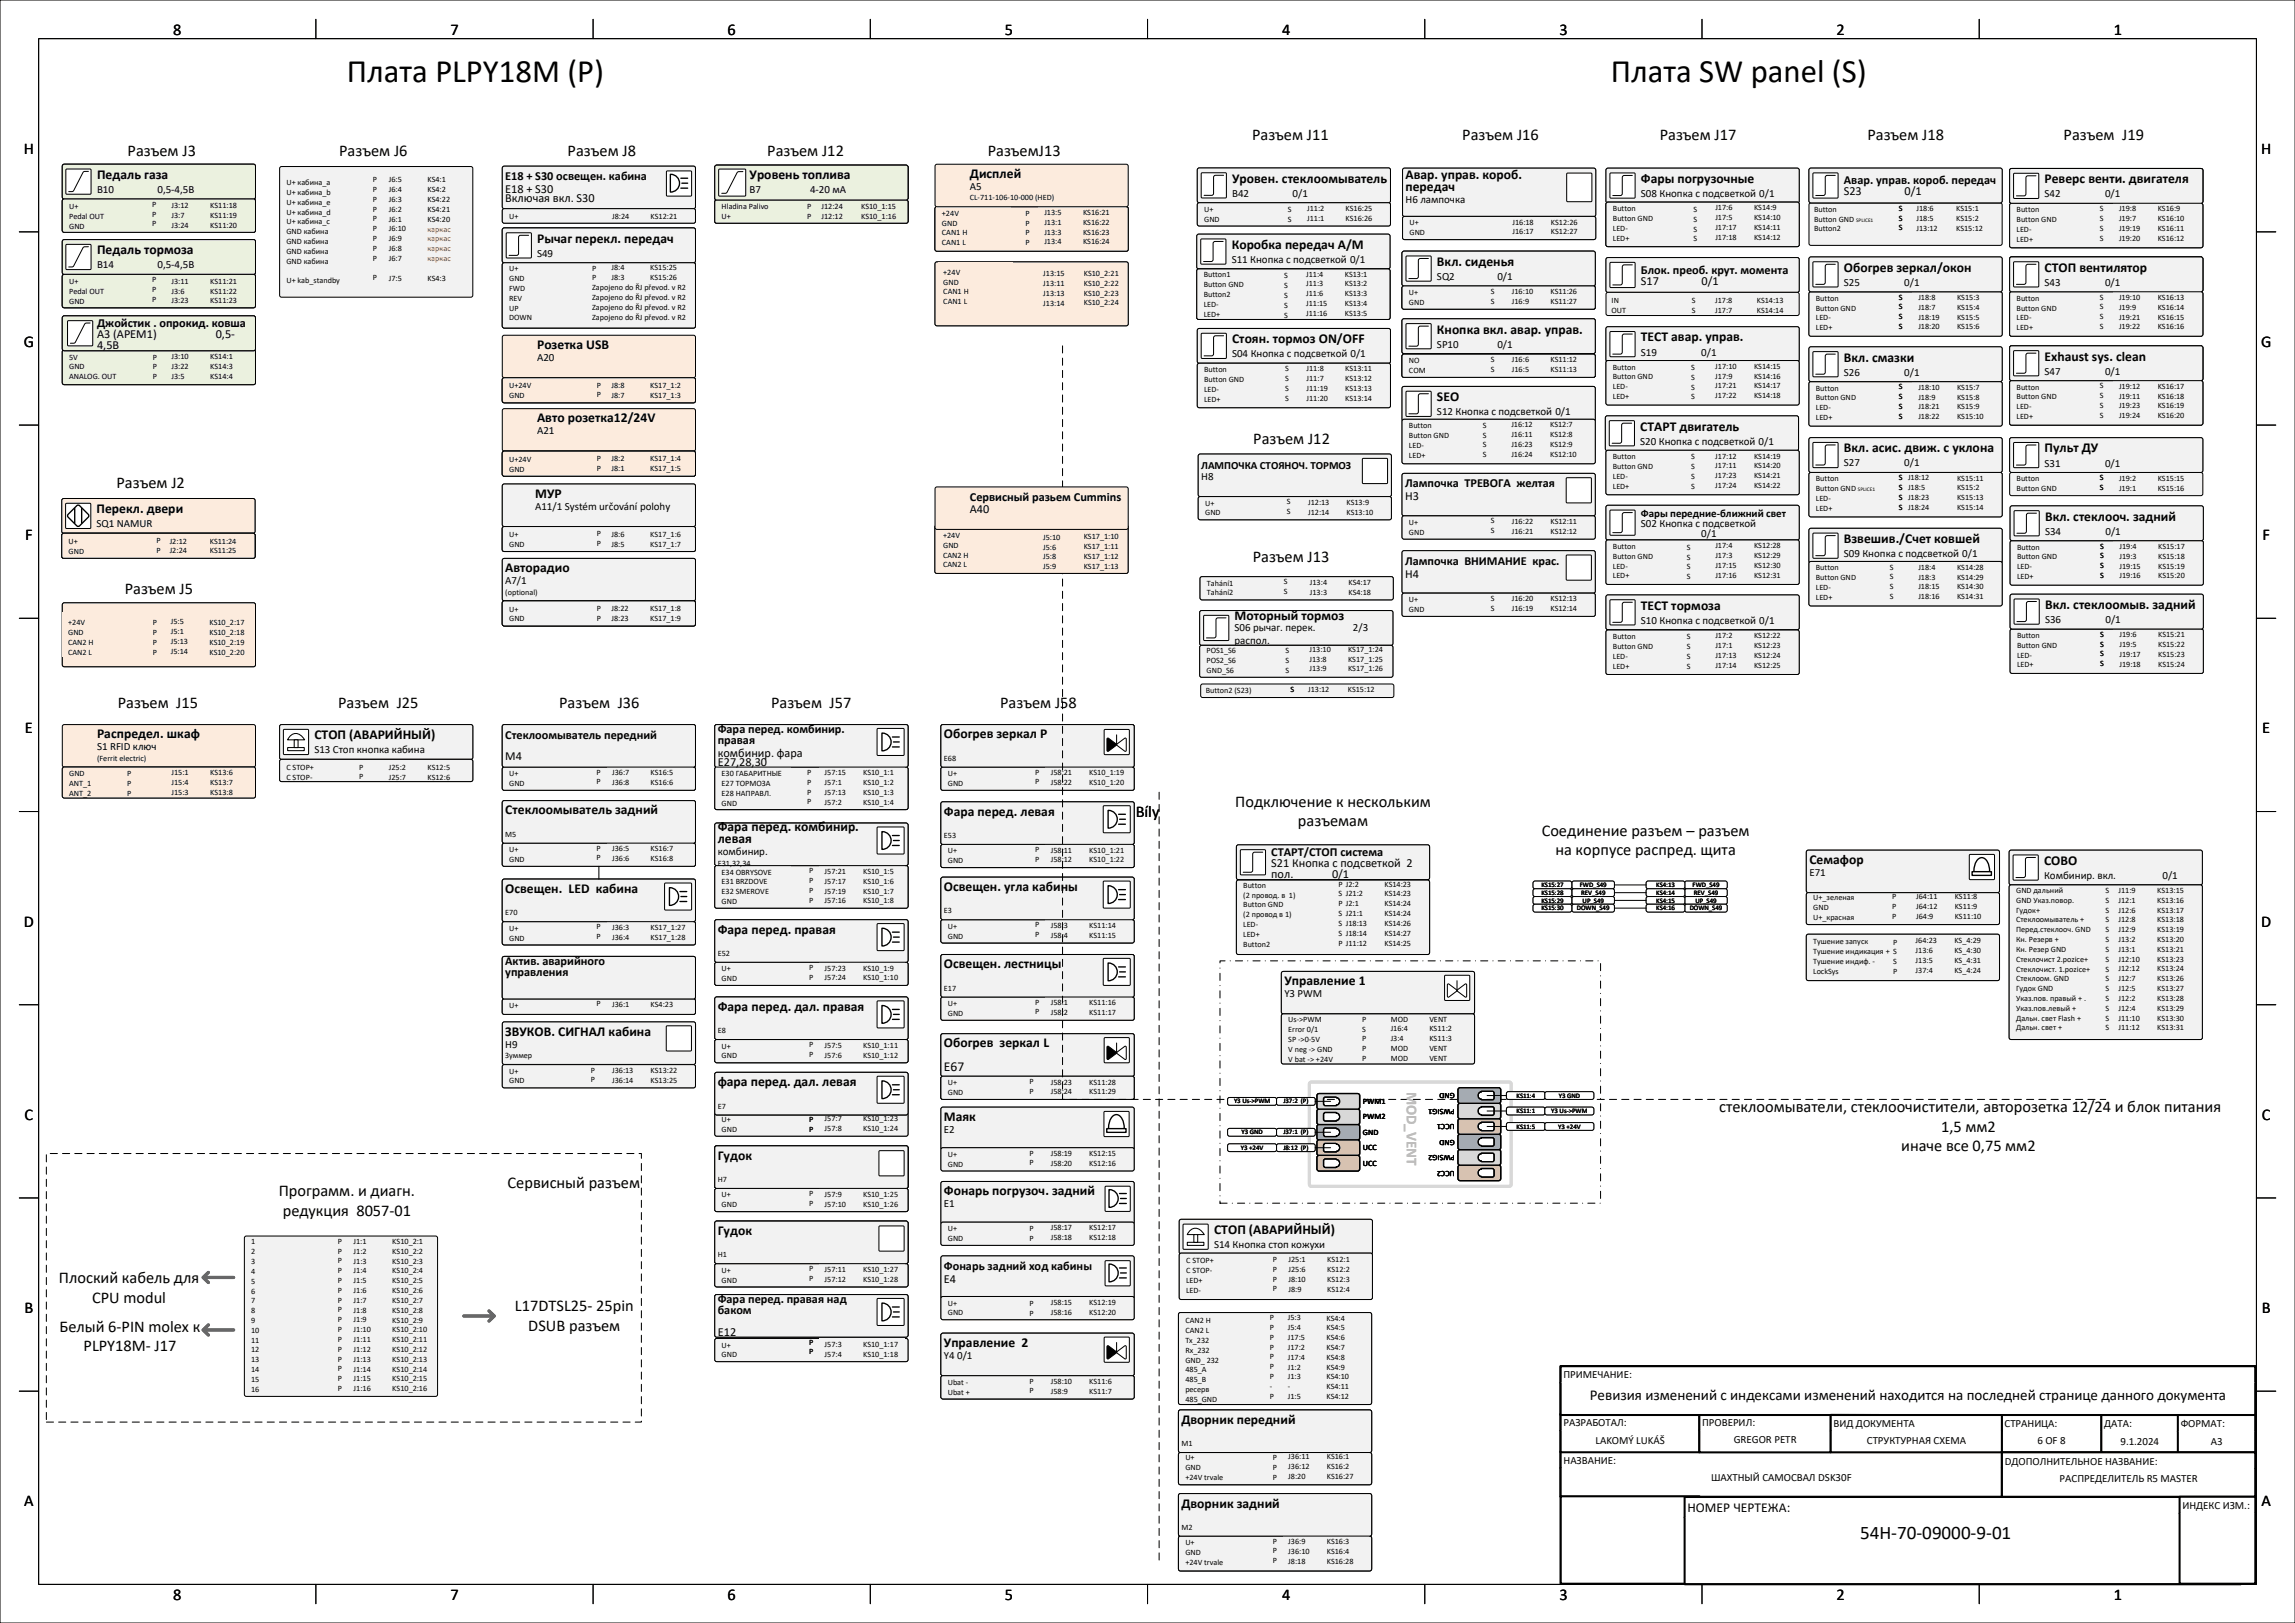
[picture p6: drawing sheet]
<svg xmlns="http://www.w3.org/2000/svg" width="594mm" height="420mm" viewBox="0 0 594 420" stroke-linecap="round" stroke-linejoin="round" font-family="sans-serif">
<defs><g id="words">
<g font-size="8.5">
<text x="89.8" y="21.2">Плата PLPY18M (P)</text>
<text x="416.9" y="21.2">Плата SW panel (S)</text>
</g>
<text font-size="5" x="481.4" y="398.3">54H-70-09000-9-01</text>
<g font-size="4.2">
<text x="44.8" y="9">8</text>
<text x="116.6" y="9">7</text>
<text x="188.3" y="9">6</text>
<text x="260.1" y="9">5</text>
<text x="331.8" y="9">4</text>
<text x="403.6" y="9">3</text>
<text x="475.3" y="9">2</text>
<text x="547.1" y="9">1</text>
<text x="6.2" y="39.8">H</text>
<text x="33" y="40.3">Разъем J3</text>
<text x="87.8" y="40.3">Разъем J6</text>
<text x="146.9" y="40.3">Разъем J8</text>
<text x="198.6" y="40.3">Разъем J12</text>
<text x="255.6" y="40.3">РазъемJ13</text>
<text x="324.1" y="36.3">Разъем J11</text>
<text x="378.4" y="36.3">Разъем J16</text>
<text x="429.6" y="36.3">Разъем J17</text>
<text x="483.3" y="36.3">Разъем J18</text>
<text x="534.1" y="36.3">Разъем J19</text>
<text x="585.2" y="39.8">H</text>
<text x="6.2" y="89.8">G</text>
<text x="585.2" y="89.8">G</text>
<text x="324.4" y="114.8">Разъем J12</text>
<text x="30.2" y="126.3">Разъем J2</text>
<text x="6.5" y="139.8">F</text>
<text x="585.6" y="139.8">F</text>
<text x="324.2" y="145.5">Разъем J13</text>
<text x="32.3" y="153.8">Разъем J5</text>
<text x="30.5" y="183.3">Разъем J15</text>
<text x="87.5" y="183.3">Разъем J25</text>
<text x="144.7" y="183.3">Разъем J36</text>
<text x="199.6" y="183.3">Разъем J57</text>
<text x="258.9" y="183.3">Разъем J58</text>
<text x="6.5" y="189.8">E</text>
<text x="585.5" y="189.8">E</text>
<text x="319.7" y="208.8">Подключение к нескольким</text>
<text x="293.9" y="211.3">Bíly</text>
<text x="335.9" y="213.8">разъемам</text>
<text x="399" y="216.3">Соединение разъем – разъем</text>
<text x="402.6" y="221.3">на корпусе распред. щита</text>
<text x="6.2" y="239.8">D</text>
<text x="585.2" y="239.8">D</text>
<text x="445" y="287.7">стеклоомыватели, стеклоочистители, авторозетка 12/24 и блок питания</text>
<text x="6.4" y="289.8">C</text>
<text x="502.4" y="292.8">1,5 мм2</text>
<text x="585.4" y="289.8">C</text>
<text x="492.1" y="297.9">иначе все 0,75 мм2</text>
<text x="72.2" y="309.6">Программ. и диагн.</text>
<text x="131.4" y="307.3">Сервисный разъем</text>
<text x="73.2" y="314.7">редукция 8057-01</text>
<text x="15.3" y="332.1">Плоский кабель для</text>
<text x="6.3" y="339.8">B</text>
<text x="23.8" y="337.2">CPU modul</text>
<text x="133.3" y="339.3">L17DTSL25- 25pin</text>
<text x="585.4" y="339.8">B</text>
<text x="15.4" y="344.6">Белый 6-PIN molex к</text>
<text x="136.7" y="344.4">DSUB разъем</text>
<text x="21.6" y="349.7">PLPY18M- J17</text>
<text x="6.3" y="389.8">A</text>
<text x="585.3" y="389.8">A</text>
<text x="44.8" y="414">8</text>
<text x="116.6" y="414">7</text>
<text x="188.3" y="414">6</text>
<text x="260.1" y="414">5</text>
<text x="331.8" y="414">4</text>
<text x="403.6" y="414">3</text>
<text x="475.3" y="414">2</text>
<text x="547.1" y="414">1</text>
</g>
<text font-size="3.9" fill="#bfbfbf" x="364.1" y="282.5" transform="rotate(90 364.1 282.5)">MOD_VENT</text>
<text font-size="3.9" x="411.5" y="362.3">Ревизия изменений с индексами изменений находится на последней странице данного документа</text>
<g font-size="3.5">
<text x="25.1" y="46.3">Педаль газа</text>
<text x="194" y="46.3">Уровень топлива</text>
<text x="251" y="46">Дисплей</text>
<text x="318.9" y="47.3">Уровен. стеклоомыватель</text>
<text x="363.8" y="46.3">Авар. управ. короб.</text>
<text x="424.7" y="47.3">Фары погрузочные</text>
<text x="529.2" y="47.4">Реверс венти. двигателя</text>
<text x="363.8" y="49.4">передач</text>
<text x="25.1" y="65.8">Педаль тормоза</text>
<text x="139" y="62.8">Рычаг перекл. передач</text>
<text x="318.8" y="64.4">Коробка передач A/M</text>
<text x="371.9" y="68.8">Вкл. сиденья</text>
<text x="477.2" y="70.3">Обогрев зеркал/окон</text>
<text x="529.2" y="70.3">СТОП вентилятор</text>
<text x="318.9" y="88.8">Стоян. тормоз ON/OFF</text>
<text x="371.9" y="86.3">Кнопка вкл. авар. управ.</text>
<text x="424.7" y="88.4">ТЕСТ авар. управ.</text>
<text x="139" y="90.2">Розетка USB</text>
<text x="477.2" y="93.6">Вкл. смазки</text>
<text x="529.2" y="93.3">Exhaust sys. clean</text>
<text x="371.9" y="103.8">SEO</text>
<text x="139" y="109.2">Авто розетка12/24V</text>
<text x="424.5" y="111.4">СТАРТ двигатель</text>
<text x="477.2" y="117.1">Вкл. асис. движ. с уклона</text>
<text x="529.2" y="117.1">Пульт ДУ</text>
<text x="138.5" y="128.8">МУР</text>
<text x="25" y="132.8">Перекл. двери</text>
<text x="529.3" y="134.7">Вкл. стеклооч. задний</text>
<text x="477.2" y="140.5">Взвешив./Счет ковшей</text>
<text x="130.8" y="148.1">Авторадио</text>
<text x="319.5" y="160.5">Моторный тормоз</text>
<text x="424.7" y="157.8">ТЕСТ тормоза</text>
<text x="529.3" y="157.6">Вкл. стеклоомыв. задний</text>
<text x="25.1" y="191">Распредел. шкаф</text>
<text x="81.4" y="191.3">СТОП (АВАРИЙНЫЙ)</text>
<text x="244.3" y="191.1">Обогрев зеркал P</text>
<text x="130.8" y="210.8">Стеклоомыватель задний</text>
<text x="185.8" y="215">Фара перед. комбинир.</text>
<text x="244.3" y="211.1">Фара перед. левая</text>
<text x="185.8" y="218.2">левая</text>
<text x="468.3" y="223.6">Семафор</text>
<text x="529" y="223.8">COBO</text>
<text x="130.8" y="231.1">Освещен. LED кабина</text>
<text x="244.3" y="230.6">Освещен. угла кабины</text>
<text x="185.8" y="241.6">Фара перед. правая</text>
<text x="244.3" y="250.6">Освещен. лестницы</text>
<text x="332.4" y="255">Управление 1</text>
<text x="185.8" y="261.6">Фара перед. дал. правая</text>
<text x="130.8" y="268">ЗВУКОВ. СИГНАЛ кабина</text>
<text x="244.3" y="270.9">Обогрев зеркал L</text>
<text x="185.8" y="281.1">фара перед. дал. левая</text>
<text x="244.3" y="277.2">E67</text>
<text x="244.3" y="290.1">Маяк</text>
<text x="185.8" y="300.1">Гудок</text>
<text x="244.3" y="309.3">Фонарь погрузоч. задний</text>
<text x="185.8" y="319.6">Гудок</text>
<text x="314.2" y="319.4">СТОП (АВАРИЙНЫЙ)</text>
<text x="244.3" y="348.6">Управление 2</text>
<text x="305.8" y="368.5">Дворник передний</text>
<text x="305.8" y="390.1">Дворник задний</text>
<text x="436.7" y="391.3">НОМЕР ЧЕРТЕЖА:</text>
</g>
<g font-size="3.2">
<text x="130.8" y="46.6">E18 + S30 освещен. кабина</text>
<text x="477.2" y="47.7">Авар. управ. короб. передач</text>
<text x="130.8" y="49.9">E18 + S30</text>
<text x="130.8" y="52.2">Включая вкл. S30</text>
<text x="477.2" y="50.6">S23</text>
<text x="492.9" y="50.6">0/1</text>
<text x="424.7" y="70.8">Блок. преоб. крут. момента</text>
<text x="424.7" y="73.7">S17</text>
<text x="440.4" y="73.7">0/1</text>
<text x="25.1" y="84.5">Джойстик . опрокид. ковша</text>
<text x="25.1" y="87.4">A3 (APEM1)</text>
<text x="55.8" y="87.4">0,5-</text>
<text x="25.1" y="90.2">4,5В</text>
<text x="251" y="129.5">Сервисный разьем Cummins</text>
<text x="363.7" y="126.1">Лампочка ТРЕВОГА желтая</text>
<text x="363.7" y="129.4">H3</text>
<text x="251" y="132.9">A40</text>
<text x="363.7" y="146.1">Лампочка ВНИМАНИЕ крас.</text>
<text x="363.7" y="149.5">H4</text>
<text x="130.8" y="191.1">Стеклоомыватель передний</text>
<text x="185.8" y="189.7">Фара перед. комбинир.</text>
<text x="130.8" y="196.8">M4</text>
<text x="185.8" y="192.5">правая</text>
<text x="185.8" y="195.9">комбинир. фара</text>
<text x="185.8" y="198.2">E27,28,30</text>
<text x="329" y="221.4">СТАРТ/СТОП система</text>
<text x="329" y="224.3">S21 Кнопка с подсветкой 2</text>
<text x="329" y="227.1">пол.</text>
<text x="344.7" y="227.1">0/1</text>
<text x="130.8" y="249.7">Актив. аварийного</text>
<text x="130.8" y="252.6">управления</text>
<text x="244.3" y="328.6">Фонарь задний ход кабины</text>
<text x="244.3" y="332">E4</text>
<text x="185.8" y="337.2">Фара перед. правая над</text>
<text x="185.8" y="340.1">баком</text>
<text x="185.8" y="345.7">E12</text>
</g>
<g font-size="2.8">
<text x="25.1" y="50">B10</text>
<text x="40.8" y="50">0,5-4,5В</text>
<text x="194" y="50">B7</text>
<text x="209.7" y="50">4-20 мA</text>
<text x="251" y="49.1">A5</text>
<text x="318.9" y="50.9">B42</text>
<text x="334.5" y="50.9">0/1</text>
<text x="363.8" y="52.6">H6 лампочка</text>
<text x="424.7" y="51">S08 Кнопка с подсветкой 0/1</text>
<text x="529.2" y="51.1">S42</text>
<text x="544.8" y="51.1">0/1</text>
<text x="25.1" y="69.5">B14</text>
<text x="40.8" y="69.5">0,5-4,5В</text>
<text x="139" y="66.5">S49</text>
<text x="318.8" y="68">S11 Кнопка с подсветкой 0/1</text>
<text x="371.9" y="72.5">SQ2</text>
<text x="387.5" y="72.5">0/1</text>
<text x="477.2" y="74">S25</text>
<text x="492.9" y="74">0/1</text>
<text x="529.2" y="74">S43</text>
<text x="544.8" y="74">0/1</text>
<text x="371.9" y="90">SP10</text>
<text x="387.5" y="90">0/1</text>
<text x="139" y="93.4">A20</text>
<text x="318.9" y="92.5">S04 Кнопка с подсветкой 0/1</text>
<text x="424.7" y="92">S19</text>
<text x="440.3" y="92">0/1</text>
<text x="477.2" y="97.2">S26</text>
<text x="492.9" y="97.2">0/1</text>
<text x="529.2" y="97">S47</text>
<text x="544.8" y="97">0/1</text>
<text x="371.9" y="107.5">S12 Кнопка с подсветкой 0/1</text>
<text x="139" y="112.4">A21</text>
<text x="424.5" y="115.1">S20 Кнопка с подсветкой 0/1</text>
<text x="310.9" y="121.3">ЛАМПОЧКА СТОЯНОЧ. ТОРМОЗ</text>
<text x="310.9" y="124.3">H8</text>
<text x="477.2" y="120.7">S27</text>
<text x="492.9" y="120.7">0/1</text>
<text x="529.2" y="120.7">S31</text>
<text x="544.8" y="120.7">0/1</text>
<text x="138.5" y="131.9">A11/1 Systém určování polohy</text>
<text x="25" y="136.5">SQ1 NAMUR</text>
<text x="424.7" y="133.8">Фары передние-ближний свет</text>
<text x="424.7" y="136.3">S02 Кнопка с подсветкой</text>
<text x="440.3" y="138.9">0/1</text>
<text x="529.3" y="138.4">S34</text>
<text x="544.9" y="138.4">0/1</text>
<text x="477.2" y="144.2">S09 Кнопка с подсветкой 0/1</text>
<text x="130.8" y="151.2">A7/1</text>
<text x="424.7" y="161.4">S10 Кнопка с подсветкой 0/1</text>
<text x="529.3" y="161.2">S36</text>
<text x="544.9" y="161.2">0/1</text>
<text x="319.5" y="163.2">S06 рычаг. перек.</text>
<text x="319.5" y="166.7">распол.</text>
<text x="350.2" y="163.2">2/3</text>
<text x="25.1" y="194.1">S1 RFID ключ</text>
<text x="81.4" y="195">S13 Стоп кнопка кабина</text>
<text x="185.8" y="221.3">комбинир.</text>
<text x="468.3" y="226.7">E71</text>
<text x="529" y="227.5">Комбинир. вкл.</text>
<text x="559.7" y="227.5">0/1</text>
<text x="332.4" y="258.1">Y3 PWM</text>
<text x="130.8" y="271.2">H9</text>
<text x="244.3" y="293.2">E2</text>
<text x="244.3" y="312.4">E1</text>
<text x="314.2" y="323">S14 Кнопка стоп кожухи</text>
<text x="244.3" y="351.7">Y4 0/1</text>
<text x="404.7" y="356.7">ПРИМЕЧАНИЕ:</text>
<text x="404.7" y="369.1">РАЗРАБОТАЛ:</text>
<text x="440.6" y="369">ПРОВЕРИЛ:</text>
<text x="474.6" y="369.2">ВИД ДОКУМЕНТА</text>
<text x="518.8" y="369.3">СТРАНИЦА:</text>
<text x="544.6" y="369.3">ДАТА:</text>
<text x="564.4" y="369.3">ФОРМАТ:</text>
<text x="412.9" y="373.6">LAKOMÝ LUKÁŠ</text>
<text x="448.7" y="373.5">GREGOR PETR</text>
<text x="483.2" y="373.7">СТРУКТУРНАЯ СХЕМА</text>
<text x="527.3" y="373.8">6 OF 8</text>
<text x="548.8" y="373.8">9.1.2024</text>
<text x="572.2" y="373.8">A3</text>
<text x="404.7" y="378.8">НАЗВАНИЕ:</text>
<text x="442.8" y="383.2">ШАХТНЫЙ САМОСВАЛ DSK30F</text>
<text x="518.9" y="379">DДОПОЛНИТЕЛЬНОЕ НАЗВАНИЕ:</text>
<text x="533.1" y="383.5">РАСПРЕДЕЛИТЕЛЬ R5 MASTER</text>
<text x="564.9" y="390.5">ИНДЕКС ИЗМ.:</text>
</g>
<g font-size="2.1">
<text x="74.1" y="47.9">U+ кабина_a</text>
<text x="96.5" y="47.1">P</text>
<text x="100.6" y="47.2">J6:5</text>
<text x="110.7" y="47.2">KS4:1</text>
<text x="39.4" y="53.5">P</text>
<text x="44.4" y="53.9">J3:12</text>
<text x="54.4" y="53.9">KS11:18</text>
<text x="74.1" y="50.5">U+ кабина_b</text>
<text x="74.1" y="53">U+ кабина_e</text>
<text x="96.5" y="49.7">P</text>
<text x="96.5" y="52.2">P</text>
<text x="100.6" y="49.7">J6:4</text>
<text x="100.6" y="52.3">J6:3</text>
<text x="110.7" y="49.8">KS4:2</text>
<text x="110.7" y="52.3">KS4:22</text>
<text x="251" y="51.8">CL-711-106-10-000 (HED)</text>
<text x="17.9" y="54.1">U+</text>
<text x="17.9" y="56.6">Pedal OUT</text>
<text x="17.9" y="59.2">GND</text>
<text x="39.4" y="56.1">P</text>
<text x="39.4" y="58.6">P</text>
<text x="44.4" y="56.5">J3:7</text>
<text x="44.4" y="59">J3:24</text>
<text x="54.4" y="56.5">KS11:19</text>
<text x="54.4" y="59">KS11:20</text>
<text x="74.1" y="55.5">U+ кабина_d</text>
<text x="74.1" y="58.1">U+ кабина_c</text>
<text x="96.5" y="54.8">P</text>
<text x="96.5" y="57.3">P</text>
<text x="96.5" y="59.8">P</text>
<text x="100.6" y="54.8">J6:2</text>
<text x="100.6" y="57.4">J6:1</text>
<text x="100.6" y="59.9">J6:10</text>
<text x="110.7" y="54.8">KS4:21</text>
<text x="110.7" y="57.4">KS4:20</text>
<text x="131.8" y="56.7">U+</text>
<text x="158.4" y="56.6">J8:24</text>
<text x="168.4" y="56.6">KS12:21</text>
<text x="186.8" y="54.2">Hladina Palivo</text>
<text x="186.8" y="56.7">U+</text>
<text x="208.9" y="54.2">P</text>
<text x="208.9" y="56.7">P</text>
<text x="212.6" y="54.1">J12:24</text>
<text x="212.6" y="56.6">J12:12</text>
<text x="222.9" y="54.1">KS10_1:15</text>
<text x="222.9" y="56.6">KS10_1:16</text>
<text x="243.8" y="55.8">+24V</text>
<text x="243.8" y="58.4">GND</text>
<text x="265.4" y="55.8">P</text>
<text x="265.4" y="58.4">P</text>
<text x="270.3" y="55.6">J13:5</text>
<text x="270.3" y="58.2">J13:1</text>
<text x="280.3" y="55.6">KS16:21</text>
<text x="280.3" y="58.2">KS16:22</text>
<text x="311.7" y="54.8">U+</text>
<text x="311.7" y="57.3">GND</text>
<text x="333.3" y="54.8">S</text>
<text x="333.3" y="57.3">S</text>
<text x="338.3" y="54.6">J11:2</text>
<text x="338.3" y="57.1">J11:1</text>
<text x="348.3" y="54.6">KS16:25</text>
<text x="348.3" y="57.1">KS16:26</text>
<text x="364.8" y="58.3">U+</text>
<text x="391.4" y="58.1">J16:18</text>
<text x="401.4" y="58.1">KS12:26</text>
<text x="417.4" y="54.6">Button</text>
<text x="417.4" y="57.2">Button GND</text>
<text x="417.4" y="59.7">LED-</text>
<text x="438.3" y="54.8">S</text>
<text x="438.3" y="57.4">S</text>
<text x="438.3" y="59.9">S</text>
<text x="444" y="54.4">J17:6</text>
<text x="444" y="57">J17:5</text>
<text x="444" y="59.5">J17:17</text>
<text x="454" y="54.4">KS14:9</text>
<text x="454" y="57">KS14:10</text>
<text x="454" y="59.5">KS14:11</text>
<text x="469.5" y="54.8">Button</text>
<text x="469.5" y="57.4">Button GND</text>
<text x="469.5" y="59.9">Button2</text>
<text x="491.5" y="54.5">S</text>
<text x="491.5" y="57.1">S</text>
<text x="491.5" y="59.6">S</text>
<text x="496" y="54.6">J18:6</text>
<text x="496" y="57.2">J18:5</text>
<text x="496" y="59.7">J13:12</text>
<text x="506.3" y="54.6">KS15:1</text>
<text x="506.3" y="57.2">KS15:2</text>
<text x="506.3" y="59.7">KS15:12</text>
<text x="521.9" y="54.9">Button</text>
<text x="521.9" y="57.5">Button GND</text>
<text x="543.4" y="54.6">S</text>
<text x="543.4" y="57.2">S</text>
<text x="543.4" y="59.7">S</text>
<text x="548.4" y="54.7">J19:8</text>
<text x="548.4" y="57.3">J19:7</text>
<text x="548.4" y="59.8">J19:19</text>
<text x="558.5" y="54.7">KS16:9</text>
<text x="558.5" y="57.3">KS16:10</text>
<text x="558.5" y="59.8">KS16:11</text>
<text x="74.1" y="60.6">GND кабина</text>
<text x="74.1" y="63.2">GND кабина</text>
<text x="74.1" y="65.7">GND кабина</text>
<text x="96.5" y="62.4">P</text>
<text x="96.5" y="64.9">P</text>
<text x="100.6" y="62.4">J6:9</text>
<text x="100.6" y="65">J6:8</text>
<text x="243.8" y="60.9">CAN1 H</text>
<text x="243.8" y="63.4">CAN1 L</text>
<text x="265.4" y="60.9">P</text>
<text x="265.4" y="63.4">P</text>
<text x="270.3" y="60.7">J13:3</text>
<text x="270.3" y="63.2">J13:4</text>
<text x="280.3" y="60.7">KS16:23</text>
<text x="280.3" y="63.2">KS16:24</text>
<text x="364.8" y="60.9">GND</text>
<text x="391.4" y="60.7">J16:17</text>
<text x="401.4" y="60.7">KS12:27</text>
<text x="417.4" y="62.3">LED+</text>
<text x="438.3" y="62.5">S</text>
<text x="444" y="62.1">J17:18</text>
<text x="454" y="62.1">KS14:12</text>
<text x="521.9" y="60">LED-</text>
<text x="521.9" y="62.5">LED+</text>
<text x="543.4" y="62.2">S</text>
<text x="548.4" y="62.3">J19:20</text>
<text x="558.5" y="62.3">KS16:12</text>
<text x="74.1" y="68.2">GND кабина</text>
<text x="96.5" y="67.5">P</text>
<text x="100.6" y="67.5">J6:7</text>
<text x="131.8" y="70.2">U+</text>
<text x="153.3" y="70">P</text>
<text x="158.3" y="70">J8:4</text>
<text x="168.3" y="70">KS15:25</text>
<text x="244.1" y="71.1">+24V</text>
<text x="270" y="71.5">J13:15</text>
<text x="280.5" y="71.4">KS10_2:21</text>
<text x="311.5" y="71.8">Button1</text>
<text x="338" y="71.6">J11:4</text>
<text x="348.1" y="71.6">KS13:1</text>
<text x="17.9" y="73.6">U+</text>
<text x="17.9" y="76.1">Pedal OUT</text>
<text x="39.4" y="73">P</text>
<text x="39.4" y="75.6">P</text>
<text x="44.4" y="73.4">J3:11</text>
<text x="44.4" y="76">J3:6</text>
<text x="54.4" y="73.4">KS11:21</text>
<text x="54.4" y="76">KS11:22</text>
<text x="74.1" y="73.3">U+ kab_standby</text>
<text x="96.5" y="72.5">P</text>
<text x="100.6" y="72.6">J7:5</text>
<text x="110.7" y="72.6">KS4:3</text>
<text x="131.8" y="72.7">GND</text>
<text x="131.8" y="75.3">FWD</text>
<text x="131.8" y="77.8">REV</text>
<text x="153.3" y="72.6">P</text>
<text x="153.3" y="75.1">Zapojeno do ŘJ převod. v R2</text>
<text x="153.3" y="77.6">Zapojeno do ŘJ převod. v R2</text>
<text x="158.3" y="72.5">J8:3</text>
<text x="168.3" y="72.5">KS15:26</text>
<text x="244.1" y="73.6">GND</text>
<text x="244.1" y="76.2">CAN1 H</text>
<text x="270" y="74">J13:11</text>
<text x="270" y="76.6">J13:13</text>
<text x="280.5" y="73.9">KS10_2:22</text>
<text x="280.5" y="76.5">KS10_2:23</text>
<text x="311.5" y="74.3">Button GND</text>
<text x="311.5" y="76.9">Button2</text>
<text x="332.4" y="72">S</text>
<text x="332.4" y="74.6">S</text>
<text x="332.4" y="77.1">S</text>
<text x="338" y="74.1">J11:3</text>
<text x="338" y="76.6">J11:6</text>
<text x="348.1" y="74.1">KS13:2</text>
<text x="348.1" y="76.6">KS13:3</text>
<text x="364.7" y="76.3">U+</text>
<text x="385.8" y="76">S</text>
<text x="391.3" y="76.1">J16:10</text>
<text x="401.3" y="76.1">KS11:26</text>
<text x="470" y="77.8">Button</text>
<text x="491.5" y="77.5">S</text>
<text x="496.5" y="77.6">J18:8</text>
<text x="506.5" y="77.6">KS15:3</text>
<text x="521.9" y="77.8">Button</text>
<text x="543.4" y="77.5">S</text>
<text x="548.4" y="77.6">J19:10</text>
<text x="558.5" y="77.6">KS16:13</text>
<text x="17.9" y="78.7">GND</text>
<text x="39.4" y="78.1">P</text>
<text x="44.4" y="78.5">J3:23</text>
<text x="54.4" y="78.5">KS11:23</text>
<text x="131.8" y="80.4">UP</text>
<text x="131.8" y="82.9">DOWN</text>
<text x="153.3" y="80.2">Zapojeno do ŘJ převod. v R2</text>
<text x="153.3" y="82.7">Zapojeno do ŘJ převod. v R2</text>
<text x="244.1" y="78.7">CAN1 L</text>
<text x="270" y="79.1">J13:14</text>
<text x="280.5" y="79">KS10_2:24</text>
<text x="311.5" y="79.4">LED-</text>
<text x="311.5" y="82">LED+</text>
<text x="332.4" y="79.6">S</text>
<text x="332.4" y="82.2">S</text>
<text x="338" y="79.2">J11:15</text>
<text x="338" y="81.7">J11:16</text>
<text x="348.1" y="79.2">KS13:4</text>
<text x="348.1" y="81.7">KS13:5</text>
<text x="364.7" y="78.9">GND</text>
<text x="385.8" y="78.6">S</text>
<text x="391.3" y="78.7">J16:9</text>
<text x="401.3" y="78.7">KS11:27</text>
<text x="417.1" y="78.4">IN</text>
<text x="417.1" y="80.9">OUT</text>
<text x="437.9" y="78.4">S</text>
<text x="437.9" y="80.9">S</text>
<text x="443.9" y="78.4">J17:8</text>
<text x="443.9" y="80.9">J17:7</text>
<text x="454.7" y="78.4">KS14:13</text>
<text x="454.7" y="80.9">KS14:14</text>
<text x="470" y="80.4">Button GND</text>
<text x="470" y="82.9">LED-</text>
<text x="491.5" y="80.1">S</text>
<text x="491.5" y="82.6">S</text>
<text x="496.5" y="80.2">J18:7</text>
<text x="496.5" y="82.7">J18:19</text>
<text x="506.5" y="80.2">KS15:4</text>
<text x="506.5" y="82.7">KS15:5</text>
<text x="521.9" y="80.4">Button GND</text>
<text x="521.9" y="82.9">LED-</text>
<text x="543.4" y="80.1">S</text>
<text x="543.4" y="82.6">S</text>
<text x="548.4" y="80.2">J19:9</text>
<text x="548.4" y="82.7">J19:21</text>
<text x="558.5" y="80.2">KS16:14</text>
<text x="558.5" y="82.7">KS16:15</text>
<text x="470" y="85.4">LED+</text>
<text x="491.5" y="85.1">S</text>
<text x="496.5" y="85.2">J18:20</text>
<text x="506.5" y="85.2">KS15:6</text>
<text x="521.9" y="85.4">LED+</text>
<text x="543.4" y="85.1">S</text>
<text x="548.4" y="85.2">J19:22</text>
<text x="558.5" y="85.2">KS16:16</text>
<text x="17.9" y="93.1">5V</text>
<text x="17.9" y="95.6">GND</text>
<text x="39.5" y="93.1">P</text>
<text x="39.5" y="95.6">P</text>
<text x="44.4" y="92.9">J3:10</text>
<text x="44.4" y="95.5">J3:22</text>
<text x="54.4" y="92.9">KS14:1</text>
<text x="54.4" y="95.5">KS14:3</text>
<text x="364.7" y="94">NO</text>
<text x="385.8" y="93.7">S</text>
<text x="391.3" y="93.8">J16:6</text>
<text x="401.3" y="93.8">KS11:12</text>
<text x="417.4" y="95.6">Button</text>
<text x="437.7" y="95.7">S</text>
<text x="443.9" y="95.4">J17:10</text>
<text x="454" y="95.4">KS14:15</text>
<text x="17.9" y="98.2">ANALOG. OUT</text>
<text x="39.5" y="98.2">P</text>
<text x="44.4" y="98">J3:5</text>
<text x="54.4" y="98">KS14:4</text>
<text x="131.8" y="100.5">U+24V</text>
<text x="154.5" y="100.3">P</text>
<text x="158.3" y="100.4">J8:8</text>
<text x="168.3" y="100.4">KS17_1:2</text>
<text x="311.7" y="96.3">Button</text>
<text x="311.7" y="98.9">Button GND</text>
<text x="311.7" y="101.4">LED-</text>
<text x="332.6" y="96.1">S</text>
<text x="332.6" y="98.6">S</text>
<text x="332.6" y="101.2">S</text>
<text x="338.2" y="96.1">J11:8</text>
<text x="338.2" y="98.7">J11:7</text>
<text x="338.2" y="101.2">J11:19</text>
<text x="348.2" y="96.1">KS13:11</text>
<text x="348.2" y="98.7">KS13:12</text>
<text x="348.2" y="101.2">KS13:13</text>
<text x="364.7" y="96.5">COM</text>
<text x="385.8" y="96.2">S</text>
<text x="391.3" y="96.3">J16:5</text>
<text x="401.3" y="96.3">KS11:13</text>
<text x="417.4" y="98.2">Button GND</text>
<text x="417.4" y="100.7">LED-</text>
<text x="437.7" y="98.3">S</text>
<text x="437.7" y="100.8">S</text>
<text x="443.9" y="98">J17:9</text>
<text x="443.9" y="100.5">J17:21</text>
<text x="454" y="98">KS14:16</text>
<text x="454" y="100.5">KS14:17</text>
<text x="470" y="101.1">Button</text>
<text x="491.5" y="100.8">S</text>
<text x="496.5" y="100.9">J18:10</text>
<text x="506.5" y="100.9">KS15:7</text>
<text x="521.9" y="100.8">Button</text>
<text x="543.4" y="100.5">S</text>
<text x="548.4" y="100.6">J19:12</text>
<text x="558.5" y="100.6">KS16:17</text>
<text x="131.8" y="103.1">GND</text>
<text x="154.5" y="102.8">P</text>
<text x="158.3" y="102.9">J8:7</text>
<text x="168.3" y="102.9">KS17_1:3</text>
<text x="311.7" y="103.9">LED+</text>
<text x="332.6" y="103.7">S</text>
<text x="338.2" y="103.8">J11:20</text>
<text x="348.2" y="103.8">KS13:14</text>
<text x="417.4" y="103.2">LED+</text>
<text x="437.7" y="103.3">S</text>
<text x="443.9" y="103">J17:22</text>
<text x="454" y="103">KS14:18</text>
<text x="470" y="103.6">Button GND</text>
<text x="470" y="106.2">LED-</text>
<text x="491.5" y="103.3">S</text>
<text x="491.5" y="105.9">S</text>
<text x="496.5" y="103.4">J18:9</text>
<text x="496.5" y="106">J18:21</text>
<text x="506.5" y="103.4">KS15:8</text>
<text x="506.5" y="106">KS15:9</text>
<text x="521.9" y="103.4">Button GND</text>
<text x="521.9" y="105.9">LED-</text>
<text x="543.4" y="103.1">S</text>
<text x="543.4" y="105.6">S</text>
<text x="548.4" y="103.2">J19:11</text>
<text x="548.4" y="105.7">J19:23</text>
<text x="558.5" y="103.2">KS16:18</text>
<text x="558.5" y="105.7">KS16:19</text>
<text x="364.7" y="110.8">Button</text>
<text x="364.7" y="113.4">Button GND</text>
<text x="383.8" y="110.7">S</text>
<text x="383.8" y="113.2">S</text>
<text x="391.2" y="110.6">J16:12</text>
<text x="391.2" y="113.2">J16:11</text>
<text x="401.2" y="110.6">KS12:7</text>
<text x="401.2" y="113.2">KS12:8</text>
<text x="470" y="108.7">LED+</text>
<text x="491.5" y="108.4">S</text>
<text x="496.5" y="108.5">J18:22</text>
<text x="506.5" y="108.5">KS15:10</text>
<text x="521.9" y="108.5">LED+</text>
<text x="543.4" y="108.1">S</text>
<text x="548.4" y="108.2">J19:24</text>
<text x="558.5" y="108.2">KS16:20</text>
<text x="131.8" y="119.5">U+24V</text>
<text x="154.5" y="119.3">P</text>
<text x="158.3" y="119.4">J8:2</text>
<text x="168.3" y="119.4">KS17_1:4</text>
<text x="364.7" y="115.9">LED-</text>
<text x="364.7" y="118.4">LED+</text>
<text x="383.8" y="115.8">S</text>
<text x="383.8" y="118.3">S</text>
<text x="391.2" y="115.7">J16:23</text>
<text x="391.2" y="118.2">J16:24</text>
<text x="401.2" y="115.7">KS12:9</text>
<text x="401.2" y="118.2">KS12:10</text>
<text x="417.4" y="118.8">Button</text>
<text x="437.7" y="118.8">S</text>
<text x="443.9" y="118.7">J17:12</text>
<text x="454" y="118.7">KS14:19</text>
<text x="131.8" y="122.1">GND</text>
<text x="154.5" y="121.8">P</text>
<text x="158.3" y="121.9">J8:1</text>
<text x="168.3" y="121.9">KS17_1:5</text>
<text x="417.4" y="121.4">Button GND</text>
<text x="417.4" y="123.9">LED-</text>
<text x="437.7" y="121.3">S</text>
<text x="437.7" y="123.9">S</text>
<text x="443.9" y="121.2">J17:11</text>
<text x="443.9" y="123.7">J17:23</text>
<text x="454" y="121.2">KS14:20</text>
<text x="454" y="123.7">KS14:21</text>
<text x="470" y="124.6">Button</text>
<text x="491.5" y="124.3">S</text>
<text x="493.8" y="124.3">J18:12</text>
<text x="506.5" y="124.4">KS15:11</text>
<text x="521.9" y="124.6">Button</text>
<text x="543.4" y="124.3">S</text>
<text x="548.4" y="124.4">J19:2</text>
<text x="558.5" y="124.4">KS15:15</text>
<text x="311.9" y="130.8">U+</text>
<text x="333.1" y="130.5">S</text>
<text x="338.6" y="130.6">J12:13</text>
<text x="348.5" y="130.6">KS13:9</text>
<text x="417.4" y="126.5">LED+</text>
<text x="437.7" y="126.4">S</text>
<text x="443.9" y="126.3">J17:24</text>
<text x="454" y="126.3">KS14:22</text>
<text x="470" y="127.1">Button GND</text>
<text x="470" y="129.7">LED-</text>
<text x="491.5" y="126.8">S</text>
<text x="491.5" y="129.4">S J18:23</text>
<text x="491.5" y="131.9">S J18:24</text>
<text x="493.8" y="126.8">J18:5</text>
<text x="506.5" y="126.9">KS15:2</text>
<text x="506.5" y="129.5">KS15:13</text>
<text x="521.9" y="127.1">Button GND</text>
<text x="543.4" y="126.8">S</text>
<text x="548.4" y="126.9">J19:1</text>
<text x="558.5" y="126.9">KS15:16</text>
<text x="311.9" y="133.4">GND</text>
<text x="333.1" y="133.1">S</text>
<text x="338.6" y="133.2">J12:14</text>
<text x="348.5" y="133.2">KS13:10</text>
<text x="364.7" y="135.8">U+</text>
<text x="385.8" y="135.4">S</text>
<text x="385.8" y="138">S</text>
<text x="391.3" y="135.6">J16:22</text>
<text x="401.3" y="135.6">KS12:11</text>
<text x="470" y="132.2">LED+</text>
<text x="506.5" y="132">KS15:14</text>
<text x="17.8" y="140.8">U+</text>
<text x="17.8" y="143.3">GND</text>
<text x="40.5" y="140.6">P</text>
<text x="40.5" y="143.1">P</text>
<text x="43.9" y="140.7">J2:12</text>
<text x="43.9" y="143.2">J2:24</text>
<text x="54.3" y="140.7">KS11:24</text>
<text x="54.3" y="143.2">KS11:25</text>
<text x="131.8" y="139">U+</text>
<text x="131.8" y="141.6">GND</text>
<text x="154.5" y="138.8">P</text>
<text x="154.5" y="141.4">P</text>
<text x="158.3" y="138.9">J8:6</text>
<text x="158.3" y="141.5">J8:5</text>
<text x="168.3" y="138.9">KS17_1:6</text>
<text x="168.3" y="141.5">KS17_1:7</text>
<text x="244.1" y="139.2">+24V</text>
<text x="244.1" y="141.8">GND</text>
<text x="270" y="139.7">J5:10</text>
<text x="270" y="142.2">J5:6</text>
<text x="280.5" y="139.5">KS17_1:10</text>
<text x="280.5" y="142.1">KS17_1:11</text>
<text x="364.7" y="138.4">GND</text>
<text x="391.3" y="138.2">J16:21</text>
<text x="401.3" y="138.2">KS12:12</text>
<text x="417.4" y="142.1">Button</text>
<text x="436.6" y="142.3">S</text>
<text x="444" y="141.9">J17:4</text>
<text x="454" y="141.9">KS12:28</text>
<text x="522.1" y="142.2">Button</text>
<text x="543.6" y="141.9">S</text>
<text x="548.6" y="142">J19:4</text>
<text x="558.6" y="142">KS15:17</text>
<text x="244.1" y="144.3">CAN2 H</text>
<text x="244.1" y="146.8">CAN2 L</text>
<text x="270" y="144.7">J5:8</text>
<text x="270" y="147.3">J5:9</text>
<text x="280.5" y="144.6">KS17_1:12</text>
<text x="280.5" y="147.2">KS17_1:13</text>
<text x="417.4" y="144.6">Button GND</text>
<text x="417.4" y="147.2">LED-</text>
<text x="417.4" y="149.7">LED+</text>
<text x="436.6" y="144.8">S</text>
<text x="436.6" y="147.3">S</text>
<text x="436.6" y="149.9">S</text>
<text x="444" y="144.4">J17:3</text>
<text x="444" y="146.9">J17:15</text>
<text x="444" y="149.5">J17:16</text>
<text x="454" y="144.4">KS12:29</text>
<text x="454" y="146.9">KS12:30</text>
<text x="454" y="149.5">KS12:31</text>
<text x="470" y="147.6">Button</text>
<text x="489.1" y="147.4">S</text>
<text x="489.1" y="149.9">S</text>
<text x="496.5" y="147.4">J18:4</text>
<text x="496.5" y="150">J18:3</text>
<text x="506.5" y="147.4">KS14:28</text>
<text x="506.5" y="150">KS14:29</text>
<text x="522.1" y="144.8">Button GND</text>
<text x="522.1" y="147.3">LED-</text>
<text x="522.1" y="149.9">LED+</text>
<text x="543.6" y="144.5">S</text>
<text x="543.6" y="147">S</text>
<text x="543.6" y="149.6">S</text>
<text x="548.6" y="144.6">J19:3</text>
<text x="548.6" y="147.1">J19:15</text>
<text x="548.6" y="149.7">J19:16</text>
<text x="558.6" y="144.6">KS15:18</text>
<text x="558.6" y="147.1">KS15:19</text>
<text x="558.6" y="149.7">KS15:20</text>
<text x="130.8" y="153.9">(optional)</text>
<text x="312.4" y="151.6">Tahání1</text>
<text x="312.4" y="154.1">Tahání2</text>
<text x="332.3" y="151.2">S</text>
<text x="332.3" y="153.7">S</text>
<text x="339" y="151.4">J13:4</text>
<text x="339" y="153.9">J13:3</text>
<text x="349" y="151.4">KS4:17</text>
<text x="349" y="153.9">KS4:18</text>
<text x="364.7" y="155.8">U+</text>
<text x="385.8" y="155.5">S</text>
<text x="391.3" y="155.6">J16:20</text>
<text x="401.3" y="155.6">KS12:13</text>
<text x="470" y="150.2">Button GND</text>
<text x="470" y="152.7">LED-</text>
<text x="470" y="155.2">LED+</text>
<text x="489.1" y="152.5">S</text>
<text x="489.1" y="155">S</text>
<text x="496.5" y="152.5">J18:15</text>
<text x="496.5" y="155">J18:16</text>
<text x="506.5" y="152.5">KS14:30</text>
<text x="506.5" y="155">KS14:31</text>
<text x="17.6" y="161.8">+24V</text>
<text x="39.5" y="161.8">P</text>
<text x="44.2" y="161.6">J5:5</text>
<text x="54.2" y="161.8">KS10_2:17</text>
<text x="131.8" y="158.3">U+</text>
<text x="131.8" y="160.8">GND</text>
<text x="154.5" y="158.1">P</text>
<text x="154.5" y="160.6">P</text>
<text x="158.3" y="158.2">J8:22</text>
<text x="158.3" y="160.7">J8:23</text>
<text x="168.3" y="158.2">KS17_1:8</text>
<text x="168.3" y="160.7">KS17_1:9</text>
<text x="364.7" y="158.4">GND</text>
<text x="385.8" y="158.1">S</text>
<text x="391.3" y="158.2">J16:19</text>
<text x="401.3" y="158.2">KS12:14</text>
<text x="17.6" y="164.4">GND</text>
<text x="17.6" y="166.9">CAN2 H</text>
<text x="39.5" y="164.4">P</text>
<text x="39.5" y="166.9">P</text>
<text x="44.2" y="164.1">J5:1</text>
<text x="44.2" y="166.6">J5:13</text>
<text x="54.2" y="164.4">KS10_2:18</text>
<text x="54.2" y="166.9">KS10_2:19</text>
<text x="417.4" y="165.4">Button</text>
<text x="417.4" y="167.9">Button GND</text>
<text x="436.6" y="165.5">S</text>
<text x="444" y="165.2">J17:2</text>
<text x="444" y="167.7">J17:1</text>
<text x="454" y="165.2">KS12:22</text>
<text x="454" y="167.7">KS12:23</text>
<text x="522.1" y="165.1">Button</text>
<text x="522.1" y="167.6">Button GND</text>
<text x="543.6" y="164.8">S</text>
<text x="543.6" y="167.3">S</text>
<text x="548.6" y="164.9">J19:6</text>
<text x="548.6" y="167.4">J19:5</text>
<text x="558.6" y="164.9">KS15:21</text>
<text x="558.6" y="167.4">KS15:22</text>
<text x="17.6" y="169.5">CAN2 L</text>
<text x="39.5" y="169.5">P</text>
<text x="44.2" y="169.2">J5:14</text>
<text x="54.2" y="169.5">KS10_2:20</text>
<text x="312.3" y="169">POS1_S6</text>
<text x="312.3" y="171.5">POS2_S6</text>
<text x="332.7" y="169">S</text>
<text x="332.7" y="171.5">S</text>
<text x="338.9" y="168.7">J13:10</text>
<text x="338.9" y="171.2">J13:8</text>
<text x="338.9" y="173.8">J13:9</text>
<text x="348.9" y="168.7">KS17_1:24</text>
<text x="348.9" y="171.2">KS17_1:25</text>
<text x="348.9" y="173.8">KS17_1:26</text>
<text x="417.4" y="170.5">LED-</text>
<text x="417.4" y="173">LED+</text>
<text x="436.6" y="168">S</text>
<text x="436.6" y="170.6">S</text>
<text x="436.6" y="173.1">S</text>
<text x="444" y="170.3">J17:13</text>
<text x="444" y="172.8">J17:14</text>
<text x="454" y="170.3">KS12:24</text>
<text x="454" y="172.8">KS12:25</text>
<text x="522.1" y="170.2">LED-</text>
<text x="522.1" y="172.7">LED+</text>
<text x="543.6" y="169.9">S</text>
<text x="543.6" y="172.4">S</text>
<text x="548.6" y="170">J19:17</text>
<text x="548.6" y="172.5">J19:18</text>
<text x="558.6" y="170">KS15:23</text>
<text x="558.6" y="172.5">KS15:24</text>
<text x="312.1" y="179.3">Button2 (S23)</text>
<text x="312.3" y="174">GND_S6</text>
<text x="332.7" y="174.1">S</text>
<text x="334" y="179">S</text>
<text x="338.6" y="179.1">J13:12</text>
<text x="348.9" y="179.1">KS15:12</text>
<text x="25.1" y="196.8">(Ferrit electric)</text>
<text x="244.3" y="196.9">E68</text>
<text x="17.9" y="200.8">GND</text>
<text x="17.9" y="203.4">ANT_1</text>
<text x="32.9" y="200.8">P</text>
<text x="32.9" y="203.4">P</text>
<text x="44.4" y="200.6">J15:1</text>
<text x="44.4" y="203.2">J15:4</text>
<text x="54.4" y="200.6">KS13:6</text>
<text x="54.4" y="203.2">KS13:7</text>
<text x="74.1" y="199.3">C STOP+</text>
<text x="74.1" y="201.9">C STOP-</text>
<text x="93" y="199.2">P</text>
<text x="93" y="201.7">P</text>
<text x="100.6" y="199.2">J25:2</text>
<text x="100.6" y="201.8">J25:7</text>
<text x="110.7" y="199.2">KS12:5</text>
<text x="110.7" y="201.8">KS12:6</text>
<text x="131.8" y="200.8">U+</text>
<text x="131.8" y="203.4">GND</text>
<text x="154.4" y="200.4">P</text>
<text x="154.4" y="203">P</text>
<text x="158.4" y="200.6">J36:7</text>
<text x="158.4" y="203.2">J36:8</text>
<text x="168.4" y="200.6">KS16:5</text>
<text x="168.4" y="203.2">KS16:6</text>
<text x="186.8" y="200.8">E30 ГАБАРИТНЫЕ</text>
<text x="186.8" y="203.4">E27 ТОРМОЗА</text>
<text x="208.9" y="200.5">P</text>
<text x="208.9" y="203.1">P</text>
<text x="213.4" y="200.6">J57:15</text>
<text x="213.4" y="203.2">J57:1</text>
<text x="223.4" y="200.6">KS10_1:1</text>
<text x="223.4" y="203.2">KS10_1:2</text>
<text x="245.3" y="200.8">U+</text>
<text x="245.3" y="203.4">GND</text>
<text x="268" y="200.4">P</text>
<text x="268" y="203">P</text>
<text x="272" y="200.6">J58:</text>
<text x="272" y="203.2">J58:22</text>
<text x="275.4" y="200.6">21</text>
<text x="281.9" y="200.6">KS10_1:19</text>
<text x="281.9" y="203.2">KS10_1:20</text>
<text x="17.9" y="205.9">ANT_2</text>
<text x="32.9" y="205.9">P</text>
<text x="44.4" y="205.7">J15:3</text>
<text x="54.4" y="205.7">KS13:8</text>
<text x="186.8" y="205.9">E28 НАПРАВЛ.</text>
<text x="186.8" y="208.5">GND</text>
<text x="208.9" y="205.6">P</text>
<text x="208.9" y="208.2">P</text>
<text x="213.4" y="205.7">J57:13</text>
<text x="213.4" y="208.3">J57:2</text>
<text x="223.4" y="205.7">KS10_1:3</text>
<text x="223.4" y="208.3">KS10_1:4</text>
<text x="130.8" y="216.6">M5</text>
<text x="131.8" y="220.5">U+</text>
<text x="154.4" y="220.1">P</text>
<text x="158.4" y="220.3">J36:5</text>
<text x="168.4" y="220.3">KS16:7</text>
<text x="244.3" y="216.9">E53</text>
<text x="245.3" y="220.8">U+</text>
<text x="268" y="220.4">P</text>
<text x="272" y="220.6">J58:</text>
<text x="275.4" y="220.6">11</text>
<text x="281.9" y="220.6">KS10_1:21</text>
<text x="131.8" y="223.1">GND</text>
<text x="154.4" y="222.7">P</text>
<text x="158.4" y="222.9">J36:6</text>
<text x="168.4" y="222.9">KS16:8</text>
<text x="185.8" y="224">E31,32,34</text>
<text x="186.8" y="226.3">E34 OBRYSOVE</text>
<text x="209.4" y="225.9">P</text>
<text x="213.4" y="226.1">J57:21</text>
<text x="223.4" y="226.1">KS10_1:5</text>
<text x="245.3" y="223.4">GND</text>
<text x="268" y="223">P</text>
<text x="272" y="223.2">J58:12</text>
<text x="281.9" y="223.2">KS10_1:22</text>
<text x="186.8" y="228.9">E31 BRZDOVE</text>
<text x="186.8" y="231.4">E32 SMEROVE</text>
<text x="186.8" y="234">GND</text>
<text x="209.4" y="228.5">P</text>
<text x="209.4" y="231">P</text>
<text x="209.4" y="233.6">P</text>
<text x="213.4" y="228.7">J57:17</text>
<text x="213.4" y="231.2">J57:19</text>
<text x="213.4" y="233.8">J57:16</text>
<text x="223.4" y="228.7">KS10_1:6</text>
<text x="223.4" y="231.2">KS10_1:7</text>
<text x="223.4" y="233.8">KS10_1:8</text>
<text x="321.8" y="229.7">Button</text>
<text x="321.8" y="232.3">(2 провод. в 1)</text>
<text x="346.4" y="229.4">P JJ2:2</text>
<text x="346.4" y="232">S J21:2</text>
<text x="348.3" y="232">J21:2</text>
<text x="349" y="229.4">2:2</text>
<text x="358.3" y="229.4">KS14:23</text>
<text x="358.3" y="232">KS14:23</text>
<text x="469.3" y="233">U+_зеленая</text>
<text x="489.7" y="232.7">P</text>
<text x="496" y="232.7">J64:11</text>
<text x="505.9" y="232.7">KS11:8</text>
<text x="521.8" y="231.1">GND дальний</text>
<text x="521.8" y="233.6">GND Указ.повор.</text>
<text x="544.9" y="231.1">S</text>
<text x="544.9" y="233.6">S</text>
<text x="548.3" y="231.1">J11:9</text>
<text x="548.3" y="233.6">J12:1</text>
<text x="558.3" y="231.1">KS13:15</text>
<text x="558.3" y="233.6">KS13:16</text>
<text x="130.8" y="236.9">E70</text>
<text x="244.3" y="236.4">E3</text>
<text x="268" y="239.9">P</text>
<text x="321.8" y="234.8">Button GND</text>
<text x="321.8" y="237.3">(2 провод в 1)</text>
<text x="321.8" y="239.9">LED-</text>
<text x="346.4" y="234.5">P JJ2:1</text>
<text x="346.4" y="237.1">S J21:1</text>
<text x="346.4" y="239.6">S J18:13</text>
<text x="348.3" y="237.1">J21:1</text>
<text x="348.3" y="239.6">J18:13</text>
<text x="349" y="234.5">2:1</text>
<text x="358.3" y="234.5">KS14:24</text>
<text x="358.3" y="237.1">KS14:24</text>
<text x="358.3" y="239.6">KS14:26</text>
<text x="469.3" y="235.5">GND</text>
<text x="469.3" y="238">U+_красная</text>
<text x="489.7" y="235.2">P</text>
<text x="489.7" y="237.8">P</text>
<text x="496" y="235.2">J64:12</text>
<text x="496" y="237.8">J64:9</text>
<text x="505.9" y="235.2">KS11:9</text>
<text x="505.9" y="237.8">KS11:10</text>
<text x="521.8" y="236.2">Гудок+</text>
<text x="521.8" y="238.7">Стеклоомыватель +</text>
<text x="544.9" y="236.2">S</text>
<text x="544.9" y="238.7">S</text>
<text x="548.3" y="236.1">J12:6</text>
<text x="548.3" y="238.7">J12:8</text>
<text x="558.3" y="236.1">KS13:17</text>
<text x="558.3" y="238.7">KS13:18</text>
<text x="131.8" y="240.8">U+</text>
<text x="131.8" y="243.4">GND</text>
<text x="154.4" y="240.4">P</text>
<text x="154.4" y="243">P</text>
<text x="158.4" y="240.6">J36:3</text>
<text x="158.4" y="243.2">J36:4</text>
<text x="168.4" y="240.6">KS17_1:27</text>
<text x="168.4" y="243.2">KS17_1:28</text>
<text x="245.3" y="240.3">U+</text>
<text x="245.3" y="242.9">GND</text>
<text x="268" y="242.5">P</text>
<text x="272" y="240.1">J58:</text>
<text x="272" y="242.7">J58:4</text>
<text x="275.4" y="240.1">3</text>
<text x="281.9" y="240.1">KS11:14</text>
<text x="281.9" y="242.7">KS11:15</text>
<text x="321.8" y="242.4">LED+</text>
<text x="321.8" y="245">Button2</text>
<text x="346.4" y="242.1">S J18:14</text>
<text x="346.4" y="244.7">P J11:12</text>
<text x="348.3" y="242.1">J18:14</text>
<text x="348.3" y="244.7">J11:12</text>
<text x="358.3" y="242.1">KS14:27</text>
<text x="358.3" y="244.7">KS14:25</text>
<text x="469.3" y="244.3">Тушение запуск</text>
<text x="489.9" y="244.4">P</text>
<text x="495.8" y="244.1">J64:23</text>
<text x="505.8" y="244.1">KS_4:29</text>
<text x="521.8" y="241.3">Перед.стеклооч. GND</text>
<text x="521.8" y="243.8">Кн. Резерв +</text>
<text x="544.9" y="241.3">S</text>
<text x="544.9" y="243.8">S</text>
<text x="548.3" y="241.2">J12:9</text>
<text x="548.3" y="243.8">J13:2</text>
<text x="558.3" y="241.2">KS13:19</text>
<text x="558.3" y="243.8">KS13:20</text>
<text x="185.8" y="247.4">E52</text>
<text x="186.8" y="251.3">U+</text>
<text x="209.4" y="250.9">P</text>
<text x="213.4" y="251.1">J57:23</text>
<text x="223.4" y="251.1">KS10_1:9</text>
<text x="469.3" y="246.9">Тушение индикация + S</text>
<text x="469.3" y="249.4">Тушение индиф. -</text>
<text x="469.3" y="252">LockSys</text>
<text x="469.3" y="246.9">Тушение индикация +</text>
<text x="489.9" y="249.5">S</text>
<text x="495.8" y="246.7">J13:6</text>
<text x="495.8" y="249.2">J13:5</text>
<text x="495.8" y="251.8">J37:4</text>
<text x="505.8" y="246.7">KS_4:30</text>
<text x="505.8" y="249.2">KS_4:31</text>
<text x="505.8" y="251.8">KS_4:24</text>
<text x="521.8" y="246.3">Кн. Резер GND</text>
<text x="521.8" y="248.9">Стеклочист 2.pozice+</text>
<text x="521.8" y="251.4">Стеклочист. 1.pozice+</text>
<text x="544.9" y="246.3">S</text>
<text x="544.9" y="248.9">S</text>
<text x="544.9" y="251.4">S</text>
<text x="548.3" y="246.3">J13:1</text>
<text x="548.3" y="248.8">J12:10</text>
<text x="548.3" y="251.4">J12:12</text>
<text x="558.3" y="246.3">KS13:21</text>
<text x="558.3" y="248.8">KS13:23</text>
<text x="558.3" y="251.4">KS13:24</text>
<text x="186.8" y="253.9">GND</text>
<text x="209.4" y="253.5">P</text>
<text x="213.4" y="253.7">J57:24</text>
<text x="223.4" y="253.7">KS10_1:10</text>
<text x="244.3" y="256.4">E17</text>
<text x="489.9" y="252.1">P</text>
<text x="521.8" y="254">Стеклоом. GND</text>
<text x="521.8" y="256.5">Гудок GND</text>
<text x="544.9" y="254">S</text>
<text x="544.9" y="256.5">S</text>
<text x="548.3" y="253.9">J12:7</text>
<text x="548.3" y="256.5">J12:5</text>
<text x="558.3" y="253.9">KS13:26</text>
<text x="558.3" y="256.5">KS13:27</text>
<text x="131.8" y="260.8">U+</text>
<text x="154.4" y="260.4">P</text>
<text x="158.4" y="260.6">J36:1</text>
<text x="168.4" y="260.6">KS4:23</text>
<text x="245.3" y="260.3">U+</text>
<text x="245.3" y="262.9">GND</text>
<text x="268" y="259.9">P</text>
<text x="268" y="262.5">P</text>
<text x="272" y="260.1">J58:</text>
<text x="272" y="262.7">J58:2</text>
<text x="275.4" y="260.1">1</text>
<text x="281.9" y="260.1">KS11:16</text>
<text x="281.9" y="262.7">KS11:17</text>
<text x="521.8" y="259">Указ.пов. правый + .</text>
<text x="521.8" y="261.6">Указ.пов.левый +</text>
<text x="544.9" y="259">S</text>
<text x="544.9" y="261.6">S</text>
<text x="548.3" y="259">J12:2</text>
<text x="548.3" y="261.5">J12:4</text>
<text x="558.3" y="259">KS13:28</text>
<text x="558.3" y="261.5">KS13:29</text>
<text x="185.8" y="267.4">E8</text>
<text x="333.4" y="264.6">Us-&gt;PWM</text>
<text x="333.4" y="267.1">Error 0/1</text>
<text x="333.4" y="269.7">SP -&gt;0-5V</text>
<text x="352.6" y="264.4">P</text>
<text x="352.6" y="267">S</text>
<text x="352.6" y="269.5">P</text>
<text x="359.9" y="264.4">MOD</text>
<text x="359.9" y="266.9">J16:4</text>
<text x="359.9" y="269.5">J3:4</text>
<text x="369.9" y="264.4">VENT</text>
<text x="369.9" y="266.9">KS11:2</text>
<text x="369.9" y="269.5">KS11:3</text>
<text x="521.8" y="264.1">Дальн. свет Flash +</text>
<text x="521.8" y="266.7">Дальн. свет +</text>
<text x="544.9" y="264.1">S</text>
<text x="544.9" y="266.7">S</text>
<text x="548.3" y="264.1">J11:10</text>
<text x="548.3" y="266.6">J11:12</text>
<text x="558.3" y="264.1">KS13:30</text>
<text x="558.3" y="266.6">KS13:31</text>
<text x="130.8" y="273.8">Зуммер</text>
<text x="186.8" y="271.3">U+</text>
<text x="186.8" y="273.9">GND</text>
<text x="209.4" y="270.9">P</text>
<text x="209.4" y="273.5">P</text>
<text x="213.4" y="271.1">J57:5</text>
<text x="213.4" y="273.7">J57:6</text>
<text x="223.4" y="271.1">KS10_1:11</text>
<text x="223.4" y="273.7">KS10_1:12</text>
<text x="333.4" y="272.2">V neg -&gt; GND</text>
<text x="333.4" y="274.8">V bat -&gt; +24V</text>
<text x="352.6" y="272">P</text>
<text x="352.6" y="274.6">P</text>
<text x="359.9" y="272">MOD</text>
<text x="359.9" y="274.5">MOD</text>
<text x="369.9" y="272">VENT</text>
<text x="369.9" y="274.5">VENT</text>
<text x="131.8" y="277.8">U+</text>
<text x="131.8" y="280.4">GND</text>
<text x="152.9" y="277.5">P</text>
<text x="152.9" y="280.1">P</text>
<text x="158.4" y="277.6">J36:13</text>
<text x="158.4" y="280.2">J36:14</text>
<text x="168.4" y="277.6">KS13:22</text>
<text x="168.4" y="280.2">KS13:25</text>
<text x="245.3" y="280.8">U+</text>
<text x="266.5" y="280.5">P</text>
<text x="272" y="280.6">J58:23</text>
<text x="281.9" y="280.6">KS11:28</text>
<text x="185.8" y="286.9">E7</text>
<text x="245.3" y="283.4">GND</text>
<text x="266.5" y="283.1">P</text>
<text x="272" y="283.2">J58:24</text>
<text x="281.9" y="283.2">KS11:29</text>
<text x="352.8" y="285.7">PWM1</text>
<text x="376.6" y="286.9" transform="rotate(-180 376.6 286.9)">PWSIG1</text>
<text x="376.6" y="282.9" transform="rotate(-180 376.6 282.9)">GND</text>
<text x="186.8" y="290.3">U+</text>
<text x="186.8" y="292.9">GND</text>
<text x="209.4" y="290.4">P</text>
<text x="209.4" y="293">P</text>
<text x="213.4" y="290.1">J57:7</text>
<text x="213.4" y="292.7">J57:8</text>
<text x="223.4" y="290.1">KS10_1:23</text>
<text x="223.4" y="292.7">KS10_1:24</text>
<text x="352.8" y="293.7">GND</text>
<text x="352.8" y="289.7">PWM2</text>
<text x="376.6" y="290.9" transform="rotate(-180 376.6 290.9)">UCC1</text>
<text x="245.3" y="299.3">U+</text>
<text x="266.5" y="299">P</text>
<text x="272" y="299.1">J58:19</text>
<text x="281.9" y="299.1">KS12:15</text>
<text x="352.8" y="297.7">UCC</text>
<text x="376.6" y="298.9" transform="rotate(-180 376.6 298.9)">PWSIG2</text>
<text x="376.6" y="294.9" transform="rotate(-180 376.6 294.9)">GND</text>
<text x="185.8" y="305.9">H7</text>
<text x="245.3" y="301.9">GND</text>
<text x="266.5" y="301.6">P</text>
<text x="272" y="301.7">J58:20</text>
<text x="281.9" y="301.7">KS12:16</text>
<text x="352.8" y="301.7">UCC</text>
<text x="376.6" y="302.9" transform="rotate(-180 376.6 302.9)">UCC2</text>
<text x="186.8" y="309.9">U+</text>
<text x="209.4" y="309.5">P</text>
<text x="213.4" y="309.7">J57:9</text>
<text x="223.4" y="309.7">KS10_1:25</text>
<text x="186.8" y="312.4">GND</text>
<text x="209.4" y="312">P</text>
<text x="213.4" y="312.2">J57:10</text>
<text x="223.4" y="312.2">KS10_1:26</text>
<text x="65" y="322">1</text>
<text x="87.4" y="321.8">P</text>
<text x="91.5" y="321.9">J1:1</text>
<text x="101.5" y="321.9">KS10_2:1</text>
<text x="245.3" y="318.6">U+</text>
<text x="245.3" y="321.2">GND</text>
<text x="266.5" y="318.6">P</text>
<text x="266.5" y="321.1">P</text>
<text x="272" y="318.4">J58:17</text>
<text x="272" y="321">J58:18</text>
<text x="281.9" y="318.4">KS12:17</text>
<text x="281.9" y="321">KS12:18</text>
<text x="65" y="324.6">2</text>
<text x="65" y="327.1">3</text>
<text x="65" y="329.7">4</text>
<text x="87.4" y="324.4">P</text>
<text x="87.4" y="326.9">P</text>
<text x="87.4" y="329.5">P</text>
<text x="91.5" y="324.4">J1:2</text>
<text x="91.5" y="327">J1:3</text>
<text x="91.5" y="329.5">J1:4</text>
<text x="101.5" y="324.5">KS10_2:2</text>
<text x="101.5" y="327">KS10_2:3</text>
<text x="101.5" y="329.5">KS10_2:4</text>
<text x="185.8" y="325.4">H1</text>
<text x="186.8" y="329.4">U+</text>
<text x="209.4" y="328.9">P</text>
<text x="213.4" y="329.1">J57:11</text>
<text x="223.4" y="329.1">KS10_1:27</text>
<text x="307" y="326.9">C STOP+</text>
<text x="307" y="329.4">C STOP-</text>
<text x="329.4" y="326.6">P</text>
<text x="329.4" y="329.1">P</text>
<text x="333.5" y="326.7">J25:1</text>
<text x="333.5" y="329.2">J25:6</text>
<text x="343.5" y="326.7">KS12:1</text>
<text x="343.5" y="329.2">KS12:2</text>
<text x="65" y="332.2">5</text>
<text x="65" y="334.7">6</text>
<text x="87.4" y="332">P</text>
<text x="87.4" y="334.5">P</text>
<text x="91.5" y="332.1">J1:5</text>
<text x="91.5" y="334.6">J1:6</text>
<text x="101.5" y="332.1">KS10_2:5</text>
<text x="101.5" y="334.6">KS10_2:6</text>
<text x="186.8" y="331.9">GND</text>
<text x="209.4" y="331.5">P</text>
<text x="213.4" y="331.7">J57:12</text>
<text x="223.4" y="331.7">KS10_1:28</text>
<text x="307" y="332">LED+</text>
<text x="307" y="334.5">LED-</text>
<text x="329.4" y="331.6">P</text>
<text x="329.4" y="334.2">P</text>
<text x="333.5" y="331.8">J8:10</text>
<text x="333.5" y="334.3">J8:9</text>
<text x="343.5" y="331.8">KS12:3</text>
<text x="343.5" y="334.3">KS12:4</text>
<text x="65" y="337.3">7</text>
<text x="65" y="339.8">8</text>
<text x="87.4" y="337.1">P</text>
<text x="87.4" y="339.6">P</text>
<text x="91.5" y="337.1">J1:7</text>
<text x="91.5" y="339.7">J1:8</text>
<text x="101.5" y="337.2">KS10_2:7</text>
<text x="101.5" y="339.7">KS10_2:8</text>
<text x="245.3" y="337.9">U+</text>
<text x="245.3" y="340.4">GND</text>
<text x="266.5" y="338">P</text>
<text x="266.5" y="340.5">P</text>
<text x="272" y="337.7">J58:15</text>
<text x="272" y="340.2">J58:16</text>
<text x="281.9" y="337.7">KS12:19</text>
<text x="281.9" y="340.2">KS12:20</text>
<text x="328.6" y="341.6">P</text>
<text x="333.3" y="341.7">J5:3</text>
<text x="343.3" y="341.7">KS4:4</text>
<text x="65" y="342.4">9</text>
<text x="65" y="344.9">10</text>
<text x="65" y="347.4">11</text>
<text x="87.4" y="342.2">P</text>
<text x="87.4" y="344.7">P</text>
<text x="87.4" y="347.2">P</text>
<text x="91.5" y="342.2">J1:9</text>
<text x="91.5" y="344.8">J1:10</text>
<text x="91.5" y="347.3">J1:11</text>
<text x="101.5" y="342.2">KS10_2:9</text>
<text x="101.5" y="344.8">KS10_2:10</text>
<text x="101.5" y="347.3">KS10_2:11</text>
<text x="209.4" y="348">P</text>
<text x="306.8" y="342.4">CAN2 H</text>
<text x="306.8" y="345">CAN2 L</text>
<text x="306.8" y="347.5">Tx_232</text>
<text x="328.6" y="344.2">P</text>
<text x="328.6" y="346.7">P</text>
<text x="333.3" y="344.2">J5:4</text>
<text x="333.3" y="346.8">J17:5</text>
<text x="343.3" y="344.3">KS4:5</text>
<text x="343.3" y="346.8">KS4:6</text>
<text x="65" y="350">12</text>
<text x="65" y="352.5">13</text>
<text x="87.4" y="349.8">P</text>
<text x="87.4" y="352.3">P</text>
<text x="91.5" y="349.8">J1:12</text>
<text x="91.5" y="352.4">J1:13</text>
<text x="101.5" y="349.9">KS10_2:12</text>
<text x="101.5" y="352.4">KS10_2:13</text>
<text x="186.8" y="348.7">U+</text>
<text x="186.8" y="351.2">GND</text>
<text x="209.4" y="350.5">P</text>
<text x="213.4" y="348.5">J57:3</text>
<text x="213.4" y="351">J57:4</text>
<text x="223.4" y="348.5">KS10_1:17</text>
<text x="223.4" y="351">KS10_1:18</text>
<text x="306.8" y="350">Rx_232</text>
<text x="306.8" y="352.6">GND_ 232</text>
<text x="328.6" y="349.3">P</text>
<text x="328.6" y="351.8">P</text>
<text x="333.3" y="349.3">J17:2</text>
<text x="333.3" y="351.9">J17:4</text>
<text x="343.3" y="349.3">KS4:7</text>
<text x="343.3" y="351.9">KS4:8</text>
<text x="65" y="355.1">14</text>
<text x="65" y="357.6">15</text>
<text x="87.4" y="354.9">P</text>
<text x="87.4" y="357.4">P</text>
<text x="87.4" y="359.9">P</text>
<text x="91.5" y="354.9">J1:14</text>
<text x="91.5" y="357.5">J1:15</text>
<text x="101.5" y="354.9">KS10_2:14</text>
<text x="101.5" y="357.5">KS10_2:15</text>
<text x="245.3" y="358.4">Ubat -</text>
<text x="266.5" y="358.1">P</text>
<text x="272" y="358.2">J58:10</text>
<text x="281.9" y="358.2">KS11:6</text>
<text x="306.8" y="355.1">485_A</text>
<text x="306.8" y="357.7">485_B</text>
<text x="328.6" y="354.3">P</text>
<text x="328.6" y="356.9">P</text>
<text x="328.6" y="359.4">-</text>
<text x="333.3" y="354.4">J1:2</text>
<text x="333.3" y="356.9">J1:3</text>
<text x="333.3" y="359.5">-</text>
<text x="343.3" y="354.4">KS4:9</text>
<text x="343.3" y="357">KS4:10</text>
<text x="343.3" y="359.5">KS4:11</text>
<text x="65" y="360.1">16</text>
<text x="91.5" y="360">J1:16</text>
<text x="101.5" y="360">KS10_2:16</text>
<text x="245.3" y="360.9">Ubat +</text>
<text x="266.5" y="360.6">P</text>
<text x="272" y="360.7">J58:9</text>
<text x="281.9" y="360.7">KS11:7</text>
<text x="306.8" y="360.2">ресерв</text>
<text x="306.8" y="362.7">485_GND</text>
<text x="328.6" y="362">P</text>
<text x="333.3" y="362">J1:5</text>
<text x="343.3" y="362">KS4:12</text>
<text x="305.8" y="374.3">M1</text>
<text x="306.8" y="377.8">U+</text>
<text x="329.4" y="377.8">P</text>
<text x="333.4" y="377.6">J36:11</text>
<text x="343.4" y="377.6">KS16:1</text>
<text x="306.8" y="380.4">GND</text>
<text x="306.8" y="382.9">+24V trvale</text>
<text x="329.4" y="380.4">P</text>
<text x="329.4" y="382.9">P</text>
<text x="333.4" y="380.1">J36:12</text>
<text x="333.4" y="382.6">J8:20</text>
<text x="343.4" y="380.1">KS16:2</text>
<text x="343.4" y="382.6">KS16:27</text>
<text x="305.8" y="395.9">M2</text>
<text x="306.8" y="399.9">U+</text>
<text x="329.4" y="399.5">P</text>
<text x="329.4" y="402">P</text>
<text x="333.4" y="399.7">J36:9</text>
<text x="343.4" y="399.7">KS16:3</text>
<text x="306.8" y="402.4">GND</text>
<text x="306.8" y="404.9">+24V trvale</text>
<text x="329.4" y="404.5">P</text>
<text x="333.4" y="402.2">J36:10</text>
<text x="333.4" y="404.7">J8:18</text>
<text x="343.4" y="402.2">KS16:4</text>
<text x="343.4" y="404.7">KS16:28</text>
</g>
<g font-size="2.1" fill="#f00">
<text x="110.7" y="59.9">каркас</text>
<text x="110.7" y="62.5">каркас</text>
<text x="110.7" y="65">каркас</text>
<text x="110.7" y="67.5">каркас</text>
</g>
<g font-size="1.8">
<text x="398.9" y="229.6">KS15:27</text>
<text x="398.9" y="231.6">KS15:28</text>
<text x="398.9" y="233.6">KS15:29</text>
<text x="408.9" y="229.6">FWD_S49</text>
<text x="409.2" y="231.6">REV_S49</text>
<text x="409.6" y="233.6">UP_S49</text>
<text x="428.6" y="229.6">KS4:13</text>
<text x="428.6" y="231.6">KS4:14</text>
<text x="428.6" y="233.6">KS4:15</text>
<text x="438.1" y="229.6">FWD_S49</text>
<text x="438.4" y="231.6">REV_S49</text>
<text x="438.8" y="233.6">UP_S49</text>
<text x="398.9" y="235.5">KS15:30</text>
<text x="408.1" y="235.5">DOWN_S49</text>
<text x="428.6" y="235.5">KS4:16</text>
<text x="437.3" y="235.5">DOWN_S49</text>
<text x="319.4" y="285.6">Y3 Us-&gt;PWM</text>
<text x="332.2" y="285.6">J37:2 (P)</text>
<text x="392.5" y="284.1">KS11:4</text>
<text x="403.5" y="284.1">Y3 GND</text>
<text x="321.3" y="293.6">Y3 GND</text>
<text x="332.2" y="293.6">J37:1 (P)</text>
<text x="392.5" y="288.1">KS11:1</text>
<text x="392.5" y="292.1">KS11:5</text>
<text x="401.5" y="288.1">Y3 Us-&gt;PWM</text>
<text x="403.3" y="292.1">Y3 +24V</text>
<text x="321.2" y="297.6">Y3 +24V</text>
<text x="332.2" y="297.6">J8:12 (P)</text>
</g>
<g font-size="1.4">
<text x="480.4" y="57.4">SPLICE1</text>
<text x="480.9" y="127.1">SPLICE1</text>
</g>
</g></defs>
<g fill="none" stroke="#000" stroke-width=".26">
<path d="M0 0h594v420h-594zM10 10h574v400h-574zM81.7 5v5M153.5 5v5M225.2 5v5M297 5v5M368.8 5v5M440.5 5v5M512.3 5v5M5 60h5M584 60h5M5 110h5"/>
<path d="M584 110h5M5 160h5M584 160h5M5 210h5M584 210h5M5 260h5M584 260h5M5 310h5M584 310h5M5 360h5M584 360h5M81.7 410v5"/>
<path d="M153.5 410v5M225.2 410v5M297 410v5M368.8 410v5M440.5 410v5M512.3 410v5"/>
</g>
<path d="M130.1 87l.4-.2h49l.4 .2 .1 .2v10.1l-.2 .4-.3 .1h-49l-.3-.1-.2-.4z" fill-rule="evenodd" fill="#fcebdd"/>
<path d="M130.1 87l.4-.2h49l.4 .2 .1 .2v10.1l-.2 .4-.3 .1h-49l-.3-.1-.2-.4z" fill="none" stroke="#000" stroke-width=".26"/>
<path d="M130.1 106l.4-.3h49l.3 .1 .2 .4v10.1l-.1 .2-.4 .2h-49l-.4-.2-.1-.2z" fill-rule="evenodd" fill="#fcebdd"/>
<path d="M130.1 106l.4-.3h49l.3 .1 .2 .4v10.1l-.1 .2-.4 .2h-49l-.4-.2-.1-.2z" fill="none" stroke="#000" stroke-width=".26"/>
<path d="M16.2 187.7l.4-.2h49l.3 .1 .2 .4v10l-.2 .4-.3 .1h-49l-.2-.1-.3-.4z" fill-rule="evenodd" fill="#fcebdd"/>
<path d="M16.2 187.7l.4-.2h49l.3 .1 .2 .4v10l-.2 .4-.3 .1h-49l-.2-.1-.3-.4z" fill="none" stroke="#000" stroke-width=".26"/>
<path d="M310.1 85.1l49.3-.1 .4 .2 .1 .3v8l-.3 .4-.2 .1h-49l-.3-.1-.2-.4v-8z" fill-rule="evenodd" fill="#f2f2f2"/>
<path d="M310.1 85.1l49.3-.1 .4 .2 .1 .3v8l-.3 .4-.2 .1h-49l-.3-.1-.2-.4v-8z" fill="none" stroke="#000" stroke-width=".26"/>
<path d="M311 86.3h6.3v6.4h-6.3z" fill-rule="evenodd" fill="#fff"/>
<path d="M311 86.3h6.3v6.4h-6.3zM316.7 86.9h-2.1l-.4 .2-.2 4.7-.4 .3h-2" fill="none" stroke="#000" stroke-width=".26"/>
<path d="M311 86.3h6.3v6.4h-6.3z" fill-rule="evenodd" fill="#fff"/>
<path d="M311 86.3h6.3v6.4h-6.3zM316.7 86.9h-2.1l-.4 .2-.2 4.7-.4 .3h-2" fill="none" stroke="#000" stroke-width=".26"/>
<path d="M310.1 85.1l49.3-.1 .4 .2 .1 .3v8l-.3 .4-.2 .1h-49l-.3-.1-.2-.4v-8z" fill-rule="evenodd" fill="#f2f2f2"/>
<path d="M310.1 85.1l49.3-.1 .4 .2 .1 .3v8l-.3 .4-.2 .1h-49l-.3-.1-.2-.4v-8z" fill="none" stroke="#000" stroke-width=".26"/>
<path d="M311 86.3h6.3v6.4h-6.3z" fill-rule="evenodd" fill="#fff"/>
<path d="M311 86.3h6.3v6.4h-6.3zM316.7 86.9h-2.1l-.4 .2-.2 4.7-.4 .3h-2" fill="none" stroke="#000" stroke-width=".26"/>
<path d="M310 60.7l49.3-.1 .2 .1 .2 .4v8l-.2 .4-.2 .1h-49l-.5-.3-.1-.2v-8z" fill-rule="evenodd" fill="#f2f2f2"/>
<path d="M310 60.7l49.3-.1 .2 .1 .2 .4v8l-.2 .4-.2 .1h-49l-.5-.3-.1-.2v-8z" fill="none" stroke="#000" stroke-width=".26"/>
<path d="M310.8 61.9h6.4v6.4h-6.4z" fill-rule="evenodd" fill="#fff"/>
<path d="M310.8 61.9h6.4v6.4h-6.4zM316.6 62.5h-2.1l-.5 .2-.1 4.7-.4 .3h-2" fill="none" stroke="#000" stroke-width=".26"/>
<path d="M310.8 61.9h6.4v6.4h-6.4z" fill-rule="evenodd" fill="#fff"/>
<path d="M310.8 61.9h6.4v6.4h-6.4zM316.6 62.5h-2.1l-.5 .2-.1 4.7-.4 .3h-2" fill="none" stroke="#000" stroke-width=".26"/>
<path d="M310 60.7l49.3-.1 .2 .1 .2 .4v8l-.2 .4-.2 .1h-49l-.5-.3-.1-.2v-8z" fill-rule="evenodd" fill="#f2f2f2"/>
<path d="M310 60.7l49.3-.1 .2 .1 .2 .4v8l-.2 .4-.2 .1h-49l-.5-.3-.1-.2v-8z" fill="none" stroke="#000" stroke-width=".26"/>
<path d="M310.8 61.9h6.4v6.4h-6.4z" fill-rule="evenodd" fill="#fff"/>
<path d="M310.8 61.9h6.4v6.4h-6.4zM316.6 62.5h-2.1l-.5 .2-.1 4.7-.4 .3h-2" fill="none" stroke="#000" stroke-width=".26"/>
<path d="M310.7 158.1l49.3-.1 .4 .2 .1 .3v8l-.2 .4-.3 .1h-49l-.4-.3-.1-.2v-8z" fill-rule="evenodd" fill="#f2f2f2"/>
<path d="M310.7 158.1l49.3-.1 .4 .2 .1 .3v8l-.2 .4-.3 .1h-49l-.4-.3-.1-.2v-8z" fill="none" stroke="#000" stroke-width=".26"/>
<path d="M311.6 159.3h6.4v6.4h-6.4z" fill-rule="evenodd" fill="#fff"/>
<path d="M311.6 159.3h6.4v6.4h-6.4zM317.3 159.9h-2.1l-.4 .2-.2 4.7-.4 .3h-1.9" fill="none" stroke="#000" stroke-width=".26"/>
<path d="M311.6 159.3h6.4v6.4h-6.4z" fill-rule="evenodd" fill="#fff"/>
<path d="M311.6 159.3h6.4v6.4h-6.4zM317.3 159.9h-2.1l-.4 .2-.2 4.7-.4 .3h-1.9" fill="none" stroke="#000" stroke-width=".26"/>
<path d="M310.7 158.1l49.3-.1 .4 .2 .1 .3v8l-.2 .4-.3 .1h-49l-.4-.3-.1-.2v-8z" fill-rule="evenodd" fill="#f2f2f2"/>
<path d="M310.7 158.1l49.3-.1 .4 .2 .1 .3v8l-.2 .4-.3 .1h-49l-.4-.3-.1-.2v-8z" fill="none" stroke="#000" stroke-width=".26"/>
<path d="M311.6 159.3h6.4v6.4h-6.4z" fill-rule="evenodd" fill="#fff"/>
<path d="M311.6 159.3h6.4v6.4h-6.4zM317.3 159.9h-2.1l-.4 .2-.2 4.7-.4 .3h-1.9" fill="none" stroke="#000" stroke-width=".26"/>
<path d="M130.1 144.7l.4-.2h49l.4 .2 .1 .3v10l-.2 .4-.3 .1h-49l-.4-.2-.1-.3z" fill-rule="evenodd" fill="#f2f2f2"/>
<path d="M130.1 144.7l.4-.2h49l.4 .2 .1 .3v10l-.2 .4-.3 .1h-49l-.4-.2-.1-.3z" fill="none" stroke="#000" stroke-width=".26"/>
<path d="M130.1 144.7l.4-.2h49l.4 .2 .1 .3v10l-.2 .4-.3 .1h-49l-.4-.2-.1-.3z" fill-rule="evenodd" fill="#f2f2f2"/>
<path d="M130.1 144.7l.4-.2h49l.4 .2 .1 .3v10l-.2 .4-.3 .1h-49l-.4-.2-.1-.3z" fill="none" stroke="#000" stroke-width=".26"/>
<path d="M130.1 125.5l.4-.2h49l.4 .2 .1 .3v9.9l-.1 .3-.4 .2h-49l-.4-.2-.1-.3z" fill-rule="evenodd" fill="#f2f2f2"/>
<path d="M130.1 125.5l.4-.2h49l.4 .2 .1 .3v9.9l-.1 .3-.4 .2h-49l-.4-.2-.1-.3z" fill="none" stroke="#000" stroke-width=".26"/>
<path d="M130.1 125.5l.4-.2h49l.4 .2 .1 .3v9.9l-.1 .3-.4 .2h-49l-.4-.2-.1-.3z" fill-rule="evenodd" fill="#f2f2f2"/>
<path d="M130.1 125.5l.4-.2h49l.4 .2 .1 .3v9.9l-.1 .3-.4 .2h-49l-.4-.2-.1-.3z" fill="none" stroke="#000" stroke-width=".26"/>
<path d="M185.1 346.6l.4-.2h49h.3l.2 .5v4.9l-.2 .5-.3 .1h-49l-.3-.1-.2-.5z" fill-rule="evenodd" fill="#f2f2f2"/>
<path d="M185.1 346.6l.4-.2h49h.3l.2 .5v4.9l-.2 .5-.3 .1h-49l-.3-.1-.2-.5z" fill="none" stroke="#000" stroke-width=".26"/>
<g fill="#f2f2f2">
<path d="M212 345.1h10.8v6.8h-10.8z" fill-rule="evenodd"/>
<path d="M222 345.2h12.3v6.6h-12.3z" fill-rule="evenodd"/>
<path d="M185.1 346.6l.4-.2h49h.3l.2 .5v4.9l-.2 .5-.3 .1h-49l-.3-.1-.2-.5z" fill-rule="evenodd"/>
</g>
<path d="M185.1 346.6l.4-.2h49h.3l.2 .5v4.9l-.2 .5-.3 .1h-49l-.3-.1-.2-.5z" fill="none" stroke="#000" stroke-width=".26"/>
<g fill="#f2f2f2">
<path d="M212 345.1h10.8v6.8h-10.8z" fill-rule="evenodd"/>
<path d="M222 345.2h12.3v6.6h-12.3z" fill-rule="evenodd"/>
<path d="M185.1 288.2l.4-.2h49l.3 .1 .2 .4v5l-.2 .4-.3 .1h-49l-.3-.1-.2-.4z" fill-rule="evenodd"/>
</g>
<path d="M185.1 288.2l.4-.2h49l.3 .1 .2 .4v5l-.2 .4-.3 .1h-49l-.3-.1-.2-.4z" fill="none" stroke="#000" stroke-width=".26"/>
<g fill="#f2f2f2">
<path d="M212 286.8h10.8v6.8h-10.8z" fill-rule="evenodd"/>
<path d="M222 286.8h12.3v6.6h-12.3z" fill-rule="evenodd"/>
<path d="M185.1 288.2l.4-.2h49l.3 .1 .2 .4v5l-.2 .4-.3 .1h-49l-.3-.1-.2-.4z" fill-rule="evenodd"/>
</g>
<path d="M185.1 288.2l.4-.2h49l.3 .1 .2 .4v5l-.2 .4-.3 .1h-49l-.3-.1-.2-.4z" fill="none" stroke="#000" stroke-width=".26"/>
<g fill="#f2f2f2">
<path d="M212 286.8h10.8v6.8h-10.8z" fill-rule="evenodd"/>
<path d="M222 286.8h12.3v6.6h-12.3z" fill-rule="evenodd"/>
<path d="M185.1 198.7l.4-.2h49l.3 .1 .2 .4v10l-.2 .4-.3 .1h-49l-.3-.1-.2-.4z" fill-rule="evenodd"/>
</g>
<path d="M185.1 198.7l.4-.2h49l.3 .1 .2 .4v10l-.2 .4-.3 .1h-49l-.3-.1-.2-.4z" fill="none" stroke="#000" stroke-width=".26"/>
<g fill="#f2f2f2">
<path d="M185.3 197.5h19.3v11h-19.3z" fill-rule="evenodd"/>
<path d="M212 197.3h10.8v6.8h-10.8z" fill-rule="evenodd"/>
<path d="M222 197.3h12.3v6.6h-12.3z" fill-rule="evenodd"/>
<path d="M185.1 198.7l.4-.2h49l.3 .1 .2 .4v10l-.2 .4-.3 .1h-49l-.3-.1-.2-.4z" fill-rule="evenodd"/>
</g>
<path d="M185.1 198.7l.4-.2h49l.3 .1 .2 .4v10l-.2 .4-.3 .1h-49l-.3-.1-.2-.4z" fill="none" stroke="#000" stroke-width=".26"/>
<g fill="#f2f2f2">
<path d="M185.3 197.5h19.3v11h-19.3z" fill-rule="evenodd"/>
<path d="M212 197.3h10.8v6.8h-10.8z" fill-rule="evenodd"/>
<path d="M222 197.3h12.3v6.6h-12.3z" fill-rule="evenodd"/>
<path d="M185.1 187.7l.4-.2h49l.3 .1 .2 .4v10l-.2 .4-.3 .1h-49l-.3-.1-.2-.4z" fill-rule="evenodd"/>
</g>
<path d="M185.1 187.7l.4-.2h49l.3 .1 .2 .4v10l-.2 .4-.3 .1h-49l-.3-.1-.2-.4z" fill="none" stroke="#000" stroke-width=".26"/>
<path d="M227.1 188.6h6.8v6.8h-6.8z" fill-rule="evenodd" fill="#fff"/>
<path d="M227.1 188.6h6.8v6.8h-6.8z" fill="none" stroke="#000" stroke-width=".26"/>
<path d="M228.3 189.7a2.3 2.3 0 0 1 2.3 2.3 2.3 2.3 0 0 1-2.3 2.3z" fill-rule="evenodd" fill="#fff"/>
<path d="M228.3 189.7a2.3 2.3 0 0 1 2.3 2.3 2.3 2.3 0 0 1-2.3 2.3zM231 190.7h1.7M231 193.3h1.7M231.2 192h1.5" fill="none" stroke="#000" stroke-width=".35"/>
<path d="M228.3 189.7a2.3 2.3 0 0 1 2.3 2.3 2.3 2.3 0 0 1-2.3 2.3z" fill-rule="evenodd" fill="#fff"/>
<path d="M228.3 189.7a2.3 2.3 0 0 1 2.3 2.3 2.3 2.3 0 0 1-2.3 2.3zM231 190.7h1.7M231 193.3h1.7M231.2 192h1.5" fill="none" stroke="#000" stroke-width=".35"/>
<path d="M227.1 188.6h6.8v6.8h-6.8z" fill-rule="evenodd" fill="#fff"/>
<path d="M227.1 188.6h6.8v6.8h-6.8z" fill="none" stroke="#000" stroke-width=".26"/>
<path d="M228.3 189.7a2.3 2.3 0 0 1 2.3 2.3 2.3 2.3 0 0 1-2.3 2.3z" fill-rule="evenodd" fill="#fff"/>
<path d="M228.3 189.7a2.3 2.3 0 0 1 2.3 2.3 2.3 2.3 0 0 1-2.3 2.3zM231 190.7h1.7M231 193.3h1.7M231.2 192h1.5" fill="none" stroke="#000" stroke-width=".35"/>
<path d="M185.1 187.7l.4-.2h49l.3 .1 .2 .4v10l-.2 .4-.3 .1h-49l-.3-.1-.2-.4z" fill-rule="evenodd" fill="#f2f2f2"/>
<path d="M185.1 187.7l.4-.2h49l.3 .1 .2 .4v10l-.2 .4-.3 .1h-49l-.3-.1-.2-.4z" fill="none" stroke="#000" stroke-width=".26"/>
<path d="M227.1 188.6h6.8v6.8h-6.8z" fill-rule="evenodd" fill="#fff"/>
<path d="M227.1 188.6h6.8v6.8h-6.8z" fill="none" stroke="#000" stroke-width=".26"/>
<path d="M228.3 189.7a2.3 2.3 0 0 1 2.3 2.3 2.3 2.3 0 0 1-2.3 2.3z" fill-rule="evenodd" fill="#fff"/>
<path d="M228.3 189.7a2.3 2.3 0 0 1 2.3 2.3 2.3 2.3 0 0 1-2.3 2.3zM231 190.7h1.7M231 193.3h1.7M231.2 192h1.5" fill="none" stroke="#000" stroke-width=".35"/>
<path d="M185.1 198.7l.4-.2h49l.3 .1 .2 .4v10l-.2 .4-.3 .1h-49l-.3-.1-.2-.4z" fill-rule="evenodd" fill="#f2f2f2"/>
<path d="M185.1 198.7l.4-.2h49l.3 .1 .2 .4v10l-.2 .4-.3 .1h-49l-.3-.1-.2-.4z" fill="none" stroke="#000" stroke-width=".26"/>
<g fill="#f2f2f2">
<path d="M185.3 197.5h19.3v11h-19.3z" fill-rule="evenodd"/>
<path d="M212 197.3h10.8v6.8h-10.8z" fill-rule="evenodd"/>
<path d="M222 197.3h12.3v6.6h-12.3z" fill-rule="evenodd"/>
<path d="M185.1 187.7l.4-.2h49l.3 .1 .2 .4v10l-.2 .4-.3 .1h-49l-.3-.1-.2-.4z" fill-rule="evenodd"/>
</g>
<path d="M185.1 187.7l.4-.2h49l.3 .1 .2 .4v10l-.2 .4-.3 .1h-49l-.3-.1-.2-.4z" fill="none" stroke="#000" stroke-width=".26"/>
<path d="M227.1 188.6h6.8v6.8h-6.8z" fill-rule="evenodd" fill="#fff"/>
<path d="M227.1 188.6h6.8v6.8h-6.8z" fill="none" stroke="#000" stroke-width=".26"/>
<path d="M228.3 189.7a2.3 2.3 0 0 1 2.3 2.3 2.3 2.3 0 0 1-2.3 2.3z" fill-rule="evenodd" fill="#fff"/>
<path d="M228.3 189.7a2.3 2.3 0 0 1 2.3 2.3 2.3 2.3 0 0 1-2.3 2.3zM231 190.7h1.7M231 193.3h1.7M231.2 192h1.5" fill="none" stroke="#000" stroke-width=".35"/>
<path d="M185.2 224.1l49.3-.1 .3 .1 .2 .4v10l-.2 .4-.3 .1h-49l-.3-.1-.2-.4v-10z" fill-rule="evenodd" fill="#f2f2f2"/>
<path d="M185.2 224.1l49.3-.1 .3 .1 .2 .4v10l-.2 .4-.3 .1h-49l-.3-.1-.2-.4v-10z" fill="none" stroke="#000" stroke-width=".26"/>
<g fill="#f2f2f2">
<path d="M185.3 223h19.3v11h-19.3z" fill-rule="evenodd"/>
<path d="M212 222.8h10.8v6.8h-10.8z" fill-rule="evenodd"/>
<path d="M222 222.8h12.3v6.6h-12.3z" fill-rule="evenodd"/>
<path d="M185.2 224.1l49.3-.1 .3 .1 .2 .4v10l-.2 .4-.3 .1h-49l-.3-.1-.2-.4v-10z" fill-rule="evenodd"/>
</g>
<path d="M185.2 224.1l49.3-.1 .3 .1 .2 .4v10l-.2 .4-.3 .1h-49l-.3-.1-.2-.4v-10z" fill="none" stroke="#000" stroke-width=".26"/>
<g fill="#f2f2f2">
<path d="M185.3 223h19.3v11h-19.3z" fill-rule="evenodd"/>
<path d="M212 222.8h10.8v6.8h-10.8z" fill-rule="evenodd"/>
<path d="M222 222.8h12.3v6.6h-12.3z" fill-rule="evenodd"/>
<path d="M185.1 213.2l.4-.2h49l.3 .1 .2 .4v10l-.2 .4-.3 .1h-49l-.3-.1-.2-.4z" fill-rule="evenodd"/>
</g>
<path d="M185.1 213.2l.4-.2h49l.3 .1 .2 .4v10l-.2 .4-.3 .1h-49l-.3-.1-.2-.4z" fill="none" stroke="#000" stroke-width=".26"/>
<path d="M227.1 214.1h6.8v6.8h-6.8z" fill-rule="evenodd" fill="#fff"/>
<path d="M227.1 214.1h6.8v6.8h-6.8z" fill="none" stroke="#000" stroke-width=".26"/>
<path d="M228.3 215.2a2.3 2.3 0 0 1 2.3 2.3 2.3 2.3 0 0 1-2.3 2.3z" fill-rule="evenodd" fill="#fff"/>
<path d="M228.3 215.2a2.3 2.3 0 0 1 2.3 2.3 2.3 2.3 0 0 1-2.3 2.3zM231 216.2h1.7M231 218.8h1.7M231.2 217.5h1.5" fill="none" stroke="#000" stroke-width=".35"/>
<path d="M228.3 215.2a2.3 2.3 0 0 1 2.3 2.3 2.3 2.3 0 0 1-2.3 2.3z" fill-rule="evenodd" fill="#fff"/>
<path d="M228.3 215.2a2.3 2.3 0 0 1 2.3 2.3 2.3 2.3 0 0 1-2.3 2.3zM231 216.2h1.7M231 218.8h1.7M231.2 217.5h1.5" fill="none" stroke="#000" stroke-width=".35"/>
<path d="M227.1 214.1h6.8v6.8h-6.8z" fill-rule="evenodd" fill="#fff"/>
<path d="M227.1 214.1h6.8v6.8h-6.8z" fill="none" stroke="#000" stroke-width=".26"/>
<path d="M228.3 215.2a2.3 2.3 0 0 1 2.3 2.3 2.3 2.3 0 0 1-2.3 2.3z" fill-rule="evenodd" fill="#fff"/>
<path d="M228.3 215.2a2.3 2.3 0 0 1 2.3 2.3 2.3 2.3 0 0 1-2.3 2.3zM231 216.2h1.7M231 218.8h1.7M231.2 217.5h1.5" fill="none" stroke="#000" stroke-width=".35"/>
<path d="M185.1 213.2l.4-.2h49l.3 .1 .2 .4v10l-.2 .4-.3 .1h-49l-.3-.1-.2-.4z" fill-rule="evenodd" fill="#f2f2f2"/>
<path d="M185.1 213.2l.4-.2h49l.3 .1 .2 .4v10l-.2 .4-.3 .1h-49l-.3-.1-.2-.4z" fill="none" stroke="#000" stroke-width=".26"/>
<path d="M227.1 214.1h6.8v6.8h-6.8z" fill-rule="evenodd" fill="#fff"/>
<path d="M227.1 214.1h6.8v6.8h-6.8z" fill="none" stroke="#000" stroke-width=".26"/>
<path d="M228.3 215.2a2.3 2.3 0 0 1 2.3 2.3 2.3 2.3 0 0 1-2.3 2.3z" fill-rule="evenodd" fill="#fff"/>
<path d="M228.3 215.2a2.3 2.3 0 0 1 2.3 2.3 2.3 2.3 0 0 1-2.3 2.3zM231 216.2h1.7M231 218.8h1.7M231.2 217.5h1.5" fill="none" stroke="#000" stroke-width=".35"/>
<path d="M185.2 224.1l49.3-.1 .3 .1 .2 .4v10l-.2 .4-.3 .1h-49l-.3-.1-.2-.4v-10z" fill-rule="evenodd" fill="#f2f2f2"/>
<path d="M185.2 224.1l49.3-.1 .3 .1 .2 .4v10l-.2 .4-.3 .1h-49l-.3-.1-.2-.4v-10z" fill="none" stroke="#000" stroke-width=".26"/>
<g fill="#f2f2f2">
<path d="M185.3 223h19.3v11h-19.3z" fill-rule="evenodd"/>
<path d="M212 222.8h10.8v6.8h-10.8z" fill-rule="evenodd"/>
<path d="M222 222.8h12.3v6.6h-12.3z" fill-rule="evenodd"/>
<path d="M185.1 213.2l.4-.2h49l.3 .1 .2 .4v10l-.2 .4-.3 .1h-49l-.3-.1-.2-.4z" fill-rule="evenodd"/>
</g>
<path d="M185.1 213.2l.4-.2h49l.3 .1 .2 .4v10l-.2 .4-.3 .1h-49l-.3-.1-.2-.4z" fill="none" stroke="#000" stroke-width=".26"/>
<path d="M227.1 214.1h6.8v6.8h-6.8z" fill-rule="evenodd" fill="#fff"/>
<path d="M227.1 214.1h6.8v6.8h-6.8z" fill="none" stroke="#000" stroke-width=".26"/>
<path d="M228.3 215.2a2.3 2.3 0 0 1 2.3 2.3 2.3 2.3 0 0 1-2.3 2.3z" fill-rule="evenodd" fill="#fff"/>
<path d="M228.3 215.2a2.3 2.3 0 0 1 2.3 2.3 2.3 2.3 0 0 1-2.3 2.3zM231 216.2h1.7M231 218.8h1.7M231.2 217.5h1.5" fill="none" stroke="#000" stroke-width=".35"/>
<path d="M185.1 249.2l.4-.2h49l.3 .1 .2 .4v5l-.2 .4-.3 .1h-49l-.3-.1-.2-.4z" fill-rule="evenodd" fill="#f2f2f2"/>
<path d="M185.1 249.2l.4-.2h49l.3 .1 .2 .4v5l-.2 .4-.3 .1h-49l-.3-.1-.2-.4z" fill="none" stroke="#000" stroke-width=".26"/>
<g fill="#f2f2f2">
<path d="M212 247.8h10.8v6.8h-10.8z" fill-rule="evenodd"/>
<path d="M222 247.8h12.3v6.6h-12.3z" fill-rule="evenodd"/>
<path d="M185.1 249.2l.4-.2h49l.3 .1 .2 .4v5l-.2 .4-.3 .1h-49l-.3-.1-.2-.4z" fill-rule="evenodd"/>
</g>
<path d="M185.1 249.2l.4-.2h49l.3 .1 .2 .4v5l-.2 .4-.3 .1h-49l-.3-.1-.2-.4z" fill="none" stroke="#000" stroke-width=".26"/>
<g fill="#f2f2f2">
<path d="M212 247.8h10.8v6.8h-10.8z" fill-rule="evenodd"/>
<path d="M222 247.8h12.3v6.6h-12.3z" fill-rule="evenodd"/>
<path d="M185.1 238.2l.4-.2h49l.3 .1 .2 .4v10l-.2 .4-.3 .1h-49l-.3-.1-.2-.4z" fill-rule="evenodd"/>
</g>
<path d="M185.1 238.2l.4-.2h49l.3 .1 .2 .4v10l-.2 .4-.3 .1h-49l-.3-.1-.2-.4z" fill="none" stroke="#000" stroke-width=".26"/>
<path d="M227.1 239.1h6.8v6.8h-6.8z" fill-rule="evenodd" fill="#fff"/>
<path d="M227.1 239.1h6.8v6.8h-6.8z" fill="none" stroke="#000" stroke-width=".26"/>
<path d="M228.3 240.2a2.3 2.3 0 0 1 2.3 2.3 2.3 2.3 0 0 1-2.3 2.3z" fill-rule="evenodd" fill="#fff"/>
<path d="M228.3 240.2a2.3 2.3 0 0 1 2.3 2.3 2.3 2.3 0 0 1-2.3 2.3zM231 241.2h1.7M231 243.8h1.7M231.2 242.5h1.5" fill="none" stroke="#000" stroke-width=".35"/>
<path d="M228.3 240.2a2.3 2.3 0 0 1 2.3 2.3 2.3 2.3 0 0 1-2.3 2.3z" fill-rule="evenodd" fill="#fff"/>
<path d="M228.3 240.2a2.3 2.3 0 0 1 2.3 2.3 2.3 2.3 0 0 1-2.3 2.3zM231 241.2h1.7M231 243.8h1.7M231.2 242.5h1.5" fill="none" stroke="#000" stroke-width=".35"/>
<path d="M227.1 239.1h6.8v6.8h-6.8z" fill-rule="evenodd" fill="#fff"/>
<path d="M227.1 239.1h6.8v6.8h-6.8z" fill="none" stroke="#000" stroke-width=".26"/>
<path d="M228.3 240.2a2.3 2.3 0 0 1 2.3 2.3 2.3 2.3 0 0 1-2.3 2.3z" fill-rule="evenodd" fill="#fff"/>
<path d="M228.3 240.2a2.3 2.3 0 0 1 2.3 2.3 2.3 2.3 0 0 1-2.3 2.3zM231 241.2h1.7M231 243.8h1.7M231.2 242.5h1.5" fill="none" stroke="#000" stroke-width=".35"/>
<path d="M185.1 238.2l.4-.2h49l.3 .1 .2 .4v10l-.2 .4-.3 .1h-49l-.3-.1-.2-.4z" fill-rule="evenodd" fill="#f2f2f2"/>
<path d="M185.1 238.2l.4-.2h49l.3 .1 .2 .4v10l-.2 .4-.3 .1h-49l-.3-.1-.2-.4z" fill="none" stroke="#000" stroke-width=".26"/>
<path d="M227.1 239.1h6.8v6.8h-6.8z" fill-rule="evenodd" fill="#fff"/>
<path d="M227.1 239.1h6.8v6.8h-6.8z" fill="none" stroke="#000" stroke-width=".26"/>
<path d="M228.3 240.2a2.3 2.3 0 0 1 2.3 2.3 2.3 2.3 0 0 1-2.3 2.3z" fill-rule="evenodd" fill="#fff"/>
<path d="M228.3 240.2a2.3 2.3 0 0 1 2.3 2.3 2.3 2.3 0 0 1-2.3 2.3zM231 241.2h1.7M231 243.8h1.7M231.2 242.5h1.5" fill="none" stroke="#000" stroke-width=".35"/>
<path d="M185.1 249.2l.4-.2h49l.3 .1 .2 .4v5l-.2 .4-.3 .1h-49l-.3-.1-.2-.4z" fill-rule="evenodd" fill="#f2f2f2"/>
<path d="M185.1 249.2l.4-.2h49l.3 .1 .2 .4v5l-.2 .4-.3 .1h-49l-.3-.1-.2-.4z" fill="none" stroke="#000" stroke-width=".26"/>
<g fill="#f2f2f2">
<path d="M212 247.8h10.8v6.8h-10.8z" fill-rule="evenodd"/>
<path d="M222 247.8h12.3v6.6h-12.3z" fill-rule="evenodd"/>
<path d="M185.1 238.2l.4-.2h49l.3 .1 .2 .4v10l-.2 .4-.3 .1h-49l-.3-.1-.2-.4z" fill-rule="evenodd"/>
</g>
<path d="M185.1 238.2l.4-.2h49l.3 .1 .2 .4v10l-.2 .4-.3 .1h-49l-.3-.1-.2-.4z" fill="none" stroke="#000" stroke-width=".26"/>
<path d="M227.1 239.1h6.8v6.8h-6.8z" fill-rule="evenodd" fill="#fff"/>
<path d="M227.1 239.1h6.8v6.8h-6.8z" fill="none" stroke="#000" stroke-width=".26"/>
<path d="M228.3 240.2a2.3 2.3 0 0 1 2.3 2.3 2.3 2.3 0 0 1-2.3 2.3z" fill-rule="evenodd" fill="#fff"/>
<path d="M228.3 240.2a2.3 2.3 0 0 1 2.3 2.3 2.3 2.3 0 0 1-2.3 2.3zM231 241.2h1.7M231 243.8h1.7M231.2 242.5h1.5" fill="none" stroke="#000" stroke-width=".35"/>
<path d="M185.1 269.2l.4-.2h49l.3 .1 .2 .4v5l-.2 .4-.3 .1h-49l-.3-.1-.2-.4z" fill-rule="evenodd" fill="#f2f2f2"/>
<path d="M185.1 269.2l.4-.2h49l.3 .1 .2 .4v5l-.2 .4-.3 .1h-49l-.3-.1-.2-.4z" fill="none" stroke="#000" stroke-width=".26"/>
<g fill="#f2f2f2">
<path d="M212 267.8h10.8v6.8h-10.8z" fill-rule="evenodd"/>
<path d="M222 267.8h12.3v6.6h-12.3z" fill-rule="evenodd"/>
<path d="M185.1 269.2l.4-.2h49l.3 .1 .2 .4v5l-.2 .4-.3 .1h-49l-.3-.1-.2-.4z" fill-rule="evenodd"/>
</g>
<path d="M185.1 269.2l.4-.2h49l.3 .1 .2 .4v5l-.2 .4-.3 .1h-49l-.3-.1-.2-.4z" fill="none" stroke="#000" stroke-width=".26"/>
<g fill="#f2f2f2">
<path d="M212 267.8h10.8v6.8h-10.8z" fill-rule="evenodd"/>
<path d="M222 267.8h12.3v6.6h-12.3z" fill-rule="evenodd"/>
<path d="M185.1 258.2l.4-.2h49l.3 .1 .2 .4v10l-.2 .4-.3 .1h-49l-.3-.1-.2-.4z" fill-rule="evenodd"/>
</g>
<path d="M185.1 258.2l.4-.2h49l.3 .1 .2 .4v10l-.2 .4-.3 .1h-49l-.3-.1-.2-.4z" fill="none" stroke="#000" stroke-width=".26"/>
<path d="M227.1 259.1h6.8v6.8h-6.8z" fill-rule="evenodd" fill="#fff"/>
<path d="M227.1 259.1h6.8v6.8h-6.8z" fill="none" stroke="#000" stroke-width=".26"/>
<path d="M228.3 260.2a2.3 2.3 0 0 1 2.3 2.3 2.3 2.3 0 0 1-2.3 2.3z" fill-rule="evenodd" fill="#fff"/>
<path d="M228.3 260.2a2.3 2.3 0 0 1 2.3 2.3 2.3 2.3 0 0 1-2.3 2.3zM231 261.2h1.7M231 263.8h1.7M231.2 262.5h1.5" fill="none" stroke="#000" stroke-width=".35"/>
<path d="M228.3 260.2a2.3 2.3 0 0 1 2.3 2.3 2.3 2.3 0 0 1-2.3 2.3z" fill-rule="evenodd" fill="#fff"/>
<path d="M228.3 260.2a2.3 2.3 0 0 1 2.3 2.3 2.3 2.3 0 0 1-2.3 2.3zM231 261.2h1.7M231 263.8h1.7M231.2 262.5h1.5" fill="none" stroke="#000" stroke-width=".35"/>
<path d="M227.1 259.1h6.8v6.8h-6.8z" fill-rule="evenodd" fill="#fff"/>
<path d="M227.1 259.1h6.8v6.8h-6.8z" fill="none" stroke="#000" stroke-width=".26"/>
<path d="M228.3 260.2a2.3 2.3 0 0 1 2.3 2.3 2.3 2.3 0 0 1-2.3 2.3z" fill-rule="evenodd" fill="#fff"/>
<path d="M228.3 260.2a2.3 2.3 0 0 1 2.3 2.3 2.3 2.3 0 0 1-2.3 2.3zM231 261.2h1.7M231 263.8h1.7M231.2 262.5h1.5" fill="none" stroke="#000" stroke-width=".35"/>
<path d="M185.1 258.2l.4-.2h49l.3 .1 .2 .4v10l-.2 .4-.3 .1h-49l-.3-.1-.2-.4z" fill-rule="evenodd" fill="#f2f2f2"/>
<path d="M185.1 258.2l.4-.2h49l.3 .1 .2 .4v10l-.2 .4-.3 .1h-49l-.3-.1-.2-.4z" fill="none" stroke="#000" stroke-width=".26"/>
<path d="M227.1 259.1h6.8v6.8h-6.8z" fill-rule="evenodd" fill="#fff"/>
<path d="M227.1 259.1h6.8v6.8h-6.8z" fill="none" stroke="#000" stroke-width=".26"/>
<path d="M228.3 260.2a2.3 2.3 0 0 1 2.3 2.3 2.3 2.3 0 0 1-2.3 2.3z" fill-rule="evenodd" fill="#fff"/>
<path d="M228.3 260.2a2.3 2.3 0 0 1 2.3 2.3 2.3 2.3 0 0 1-2.3 2.3zM231 261.2h1.7M231 263.8h1.7M231.2 262.5h1.5" fill="none" stroke="#000" stroke-width=".35"/>
<path d="M185.1 269.2l.4-.2h49l.3 .1 .2 .4v5l-.2 .4-.3 .1h-49l-.3-.1-.2-.4z" fill-rule="evenodd" fill="#f2f2f2"/>
<path d="M185.1 269.2l.4-.2h49l.3 .1 .2 .4v5l-.2 .4-.3 .1h-49l-.3-.1-.2-.4z" fill="none" stroke="#000" stroke-width=".26"/>
<g fill="#f2f2f2">
<path d="M212 267.8h10.8v6.8h-10.8z" fill-rule="evenodd"/>
<path d="M222 267.8h12.3v6.6h-12.3z" fill-rule="evenodd"/>
<path d="M185.1 258.2l.4-.2h49l.3 .1 .2 .4v10l-.2 .4-.3 .1h-49l-.3-.1-.2-.4z" fill-rule="evenodd"/>
</g>
<path d="M185.1 258.2l.4-.2h49l.3 .1 .2 .4v10l-.2 .4-.3 .1h-49l-.3-.1-.2-.4z" fill="none" stroke="#000" stroke-width=".26"/>
<path d="M227.1 259.1h6.8v6.8h-6.8z" fill-rule="evenodd" fill="#fff"/>
<path d="M227.1 259.1h6.8v6.8h-6.8z" fill="none" stroke="#000" stroke-width=".26"/>
<path d="M228.3 260.2a2.3 2.3 0 0 1 2.3 2.3 2.3 2.3 0 0 1-2.3 2.3z" fill-rule="evenodd" fill="#fff"/>
<path d="M228.3 260.2a2.3 2.3 0 0 1 2.3 2.3 2.3 2.3 0 0 1-2.3 2.3zM231 261.2h1.7M231 263.8h1.7M231.2 262.5h1.5" fill="none" stroke="#000" stroke-width=".35"/>
<path d="M185.2 51.8l49.3-.1 .3 .1 .2 .4v5l-.2 .5h-.3h-49l-.4-.2-.1-.3v-5z" fill-rule="evenodd" fill="#ebf1df"/>
<path d="M185.2 51.8l49.3-.1 .3 .1 .2 .4v5l-.2 .5h-.3h-49l-.4-.2-.1-.3v-5z" fill="none" stroke="#000" stroke-width=".26"/>
<path d="M185.2 51.8l49.3-.1 .3 .1 .2 .4v5l-.2 .5h-.3h-49l-.4-.2-.1-.3v-5z" fill-rule="evenodd" fill="#ebf1df"/>
<path d="M185.2 51.8l49.3-.1 .3 .1 .2 .4v5l-.2 .5h-.3h-49l-.4-.2-.1-.3v-5z" fill="none" stroke="#000" stroke-width=".26"/>
<path d="M185.2 42.8l49.3-.1 .3 .1 .2 .5v8l-.2 .4h-.3h-49h-.3l-.2-.4v-8z" fill-rule="evenodd" fill="#ebf1df"/>
<path d="M185.2 42.8l49.3-.1 .3 .1 .2 .5v8l-.2 .4h-.3h-49h-.3l-.2-.4v-8z" fill="none" stroke="#000" stroke-width=".26"/>
<path d="M186.1 43.8h6.8v6.9h-6.8z" fill-rule="evenodd" fill="#fff"/>
<path d="M186.1 43.8h6.8v6.9h-6.8zM192.3 44.4l-1.4 .1-2.7 5.2-.3 .3h-1.1" fill="none" stroke="#000" stroke-width=".26"/>
<path d="M186.1 43.8h6.8v6.9h-6.8z" fill-rule="evenodd" fill="#fff"/>
<path d="M186.1 43.8h6.8v6.9h-6.8zM192.3 44.4l-1.4 .1-2.7 5.2-.3 .3h-1.1" fill="none" stroke="#000" stroke-width=".26"/>
<path d="M185.2 42.8l49.3-.1 .3 .1 .2 .5v8l-.2 .4h-.3h-49h-.3l-.2-.4v-8z" fill-rule="evenodd" fill="#ebf1df"/>
<path d="M185.2 42.8l49.3-.1 .3 .1 .2 .5v8l-.2 .4h-.3h-49h-.3l-.2-.4v-8z" fill="none" stroke="#000" stroke-width=".26"/>
<path d="M186.1 43.8h6.8v6.9h-6.8z" fill-rule="evenodd" fill="#fff"/>
<path d="M186.1 43.8h6.8v6.9h-6.8zM192.3 44.4l-1.4 .1-2.7 5.2-.3 .3h-1.1" fill="none" stroke="#000" stroke-width=".26"/>
<path d="M185.2 51.8l49.3-.1 .3 .1 .2 .4v5l-.2 .5h-.3h-49l-.4-.2-.1-.3v-5z" fill-rule="evenodd" fill="#ebf1df"/>
<path d="M185.2 51.8l49.3-.1 .3 .1 .2 .4v5l-.2 .5h-.3h-49l-.4-.2-.1-.3v-5z" fill="none" stroke="#000" stroke-width=".26"/>
<path d="M185.2 42.8l49.3-.1 .3 .1 .2 .5v8l-.2 .4h-.3h-49h-.3l-.2-.4v-8z" fill-rule="evenodd" fill="#ebf1df"/>
<path d="M185.2 42.8l49.3-.1 .3 .1 .2 .5v8l-.2 .4h-.3h-49h-.3l-.2-.4v-8z" fill="none" stroke="#000" stroke-width=".26"/>
<path d="M186.1 43.8h6.8v6.9h-6.8z" fill-rule="evenodd" fill="#fff"/>
<path d="M186.1 43.8h6.8v6.9h-6.8zM192.3 44.4l-1.4 .1-2.7 5.2-.3 .3h-1.1" fill="none" stroke="#000" stroke-width=".26"/>
<path d="M185.2 51.8l49.3-.1 .3 .1 .2 .4v5l-.2 .5h-.3h-49l-.4-.2-.1-.3v-5z" fill-rule="evenodd" fill="#ebf1df"/>
<path d="M185.2 51.8l49.3-.1 .3 .1 .2 .4v5l-.2 .5h-.3h-49l-.4-.2-.1-.3v-5z" fill="none" stroke="#000" stroke-width=".26"/>
<path d="M185.2 42.8l49.3-.1 .3 .1 .2 .5v8l-.2 .4h-.3h-49h-.3l-.2-.4v-8z" fill-rule="evenodd" fill="#ebf1df"/>
<path d="M185.2 42.8l49.3-.1 .3 .1 .2 .5v8l-.2 .4h-.3h-49h-.3l-.2-.4v-8z" fill="none" stroke="#000" stroke-width=".26"/>
<path d="M186.1 43.8h6.8v6.9h-6.8z" fill-rule="evenodd" fill="#fff"/>
<path d="M186.1 43.8h6.8v6.9h-6.8zM192.3 44.4l-1.4 .1-2.7 5.2-.3 .3h-1.1" fill="none" stroke="#000" stroke-width=".26"/>
<path d="M185.1 335.2l.4-.2h49l.3 .1 .2 .4v10l-.2 .4-.3 .1h-49l-.3-.1-.2-.4z" fill-rule="evenodd" fill="#f2f2f2"/>
<path d="M185.1 335.2l.4-.2h49l.3 .1 .2 .4v10l-.2 .4-.3 .1h-49l-.3-.1-.2-.4z" fill="none" stroke="#000" stroke-width=".26"/>
<path d="M227.1 336.1h6.8v6.8h-6.8z" fill-rule="evenodd" fill="#fff"/>
<path d="M227.1 336.1h6.8v6.8h-6.8z" fill="none" stroke="#000" stroke-width=".26"/>
<path d="M228.3 337.2a2.3 2.3 0 0 1 2.3 2.3 2.3 2.3 0 0 1-2.3 2.3z" fill-rule="evenodd" fill="#fff"/>
<path d="M228.3 337.2a2.3 2.3 0 0 1 2.3 2.3 2.3 2.3 0 0 1-2.3 2.3zM231 338.2h1.7M231.2 339.5h1.5M231 340.8h1.7" fill="none" stroke="#000" stroke-width=".35"/>
<path d="M228.3 337.2a2.3 2.3 0 0 1 2.3 2.3 2.3 2.3 0 0 1-2.3 2.3z" fill-rule="evenodd" fill="#fff"/>
<path d="M228.3 337.2a2.3 2.3 0 0 1 2.3 2.3 2.3 2.3 0 0 1-2.3 2.3zM231 338.2h1.7M231.2 339.5h1.5M231 340.8h1.7" fill="none" stroke="#000" stroke-width=".35"/>
<path d="M227.1 336.1h6.8v6.8h-6.8z" fill-rule="evenodd" fill="#fff"/>
<path d="M227.1 336.1h6.8v6.8h-6.8z" fill="none" stroke="#000" stroke-width=".26"/>
<path d="M228.3 337.2a2.3 2.3 0 0 1 2.3 2.3 2.3 2.3 0 0 1-2.3 2.3z" fill-rule="evenodd" fill="#fff"/>
<path d="M228.3 337.2a2.3 2.3 0 0 1 2.3 2.3 2.3 2.3 0 0 1-2.3 2.3zM231 338.2h1.7M231.2 339.5h1.5M231 340.8h1.7" fill="none" stroke="#000" stroke-width=".35"/>
<path d="M185.1 335.2l.4-.2h49l.3 .1 .2 .4v10l-.2 .4-.3 .1h-49l-.3-.1-.2-.4z" fill-rule="evenodd" fill="#f2f2f2"/>
<path d="M185.1 335.2l.4-.2h49l.3 .1 .2 .4v10l-.2 .4-.3 .1h-49l-.3-.1-.2-.4z" fill="none" stroke="#000" stroke-width=".26"/>
<path d="M227.1 336.1h6.8v6.8h-6.8z" fill-rule="evenodd" fill="#fff"/>
<path d="M227.1 336.1h6.8v6.8h-6.8z" fill="none" stroke="#000" stroke-width=".26"/>
<path d="M228.3 337.2a2.3 2.3 0 0 1 2.3 2.3 2.3 2.3 0 0 1-2.3 2.3z" fill-rule="evenodd" fill="#fff"/>
<path d="M228.3 337.2a2.3 2.3 0 0 1 2.3 2.3 2.3 2.3 0 0 1-2.3 2.3zM231 338.2h1.7M231.2 339.5h1.5M231 340.8h1.7" fill="none" stroke="#000" stroke-width=".35"/>
<path d="M185.1 335.2l.4-.2h49l.3 .1 .2 .4v10l-.2 .4-.3 .1h-49l-.3-.1-.2-.4z" fill-rule="evenodd" fill="#f2f2f2"/>
<path d="M185.1 335.2l.4-.2h49l.3 .1 .2 .4v10l-.2 .4-.3 .1h-49l-.3-.1-.2-.4z" fill="none" stroke="#000" stroke-width=".26"/>
<path d="M227.1 336.1h6.8v6.8h-6.8z" fill-rule="evenodd" fill="#fff"/>
<path d="M227.1 336.1h6.8v6.8h-6.8z" fill="none" stroke="#000" stroke-width=".26"/>
<path d="M228.3 337.2a2.3 2.3 0 0 1 2.3 2.3 2.3 2.3 0 0 1-2.3 2.3z" fill-rule="evenodd" fill="#fff"/>
<path d="M228.3 337.2a2.3 2.3 0 0 1 2.3 2.3 2.3 2.3 0 0 1-2.3 2.3zM231 338.2h1.7M231.2 339.5h1.5M231 340.8h1.7" fill="none" stroke="#000" stroke-width=".35"/>
<path d="M243.8 198.6l49.2-.1 .5 .2v.3v5v.3l-.5 .2h-49l-.4-.2-.1-.3v-5z" fill-rule="evenodd" fill="#f2f2f2"/>
<path d="M243.8 198.6l49.2-.1 .5 .2v.3v5v.3l-.5 .2h-49l-.4-.2-.1-.3v-5z" fill="none" stroke="#000" stroke-width=".26"/>
<g fill="#f2f2f2">
<path d="M270.5 197.3h10.9v6.8h-10.9z" fill-rule="evenodd"/>
<path d="M280.5 197.3h12.3v6.6h-12.3z" fill-rule="evenodd"/>
<path d="M243.8 198.6l49.2-.1 .5 .2v.3v5v.3l-.5 .2h-49l-.4-.2-.1-.3v-5z" fill-rule="evenodd"/>
</g>
<path d="M243.8 198.6l49.2-.1 .5 .2v.3v5v.3l-.5 .2h-49l-.4-.2-.1-.3v-5z" fill="none" stroke="#000" stroke-width=".26"/>
<g fill="#f2f2f2">
<path d="M270.5 197.3h10.9v6.8h-10.9z" fill-rule="evenodd"/>
<path d="M280.5 197.3h12.3v6.6h-12.3z" fill-rule="evenodd"/>
<path d="M243.8 187.6l49.2-.1 .5 .2v.3v10v.3l-.5 .2h-49l-.2-.1-.3-.4v-10z" fill-rule="evenodd"/>
</g>
<path d="M243.8 187.6l49.2-.1 .5 .2v.3v10v.3l-.5 .2h-49l-.2-.1-.3-.4v-10z" fill="none" stroke="#000" stroke-width=".26"/>
<path d="M243.8 187.6l49.2-.1 .5 .2v.3v10v.3l-.5 .2h-49l-.2-.1-.3-.4v-10z" fill-rule="evenodd" fill="#f2f2f2"/>
<path d="M243.8 187.6l49.2-.1 .5 .2v.3v10v.3l-.5 .2h-49l-.2-.1-.3-.4v-10z" fill="none" stroke="#000" stroke-width=".26"/>
<path d="M285.8 188.8h6.4v6.4h-6.4z" fill-rule="evenodd" fill="#fff"/>
<path d="M285.8 188.8h6.4v6.4h-6.4zM286.5 191.1l.4-.1 2.1 1.7-2.3 1.7-.2-.2z" fill="none" stroke="#000" stroke-width=".26"/>
<path d="M286.5 191.1l.4-.1 2.1 1.7-2.3 1.7-.2-.2z" fill-rule="evenodd" fill="#000"/>
<path d="M289.1 192.5l2-1.5 .3 .1v3.2l-.3 .1-2-1.5z" fill-rule="evenodd" fill="#fff"/>
<path d="M286.5 191.1l.4-.1 2.1 1.7-2.3 1.7-.2-.2zM289 190.2v2.6M289.1 192.5l2-1.5 .3 .1v3.2l-.3 .1-2-1.5z" fill="none" stroke="#000" stroke-width=".26"/>
<path d="M286.5 191.1l.4-.1 2.1 1.7-2.3 1.7-.2-.2z" fill-rule="evenodd" fill="#000"/>
<path d="M289.1 192.5l2-1.5 .3 .1v3.2l-.3 .1-2-1.5z" fill-rule="evenodd" fill="#fff"/>
<path d="M289 190.2v2.6M289.1 192.5l2-1.5 .3 .1v3.2l-.3 .1-2-1.5z" fill="none" stroke="#000" stroke-width=".26"/>
<path d="M285.8 188.8h6.4v6.4h-6.4z" fill-rule="evenodd" fill="#fff"/>
<path d="M285.8 188.8h6.4v6.4h-6.4zM286.5 191.1l.4-.1 2.1 1.7-2.3 1.7-.2-.2z" fill="none" stroke="#000" stroke-width=".26"/>
<path d="M286.5 191.1l.4-.1 2.1 1.7-2.3 1.7-.2-.2z" fill-rule="evenodd" fill="#000"/>
<path d="M289.1 192.5l2-1.5 .3 .1v3.2l-.3 .1-2-1.5z" fill-rule="evenodd" fill="#fff"/>
<path d="M289 190.2v2.6M289.1 192.5l2-1.5 .3 .1v3.2l-.3 .1-2-1.5z" fill="none" stroke="#000" stroke-width=".26"/>
<path d="M243.8 198.6l49.2-.1 .5 .2v.3v5v.3l-.5 .2h-49l-.4-.2-.1-.3v-5z" fill-rule="evenodd" fill="#f2f2f2"/>
<path d="M243.8 198.6l49.2-.1 .5 .2v.3v5v.3l-.5 .2h-49l-.4-.2-.1-.3v-5z" fill="none" stroke="#000" stroke-width=".26"/>
<g fill="#f2f2f2">
<path d="M270.5 197.3h10.9v6.8h-10.9z" fill-rule="evenodd"/>
<path d="M280.5 197.3h12.3v6.6h-12.3z" fill-rule="evenodd"/>
<path d="M243.8 187.6l49.2-.1 .5 .2v.3v10v.3l-.5 .2h-49l-.2-.1-.3-.4v-10z" fill-rule="evenodd"/>
</g>
<path d="M243.8 187.6l49.2-.1 .5 .2v.3v10v.3l-.5 .2h-49l-.2-.1-.3-.4v-10z" fill="none" stroke="#000" stroke-width=".26"/>
<path d="M285.8 188.8h6.4v6.4h-6.4z" fill-rule="evenodd" fill="#fff"/>
<path d="M285.8 188.8h6.4v6.4h-6.4zM286.5 191.1l.4-.1 2.1 1.7-2.3 1.7-.2-.2z" fill="none" stroke="#000" stroke-width=".26"/>
<path d="M286.5 191.1l.4-.1 2.1 1.7-2.3 1.7-.2-.2z" fill-rule="evenodd" fill="#000"/>
<path d="M289.1 192.5l2-1.5 .3 .1v3.2l-.3 .1-2-1.5z" fill-rule="evenodd" fill="#fff"/>
<path d="M289 190.2v2.6M289.1 192.5l2-1.5 .3 .1v3.2l-.3 .1-2-1.5z" fill="none" stroke="#000" stroke-width=".26"/>
<path d="M243.8 218.6l49.2-.1 .5 .2v.3v5l-.2 .4-.3 .1h-49l-.2-.1-.3-.4v-5z" fill-rule="evenodd" fill="#f2f2f2"/>
<path d="M243.8 218.6l49.2-.1 .5 .2v.3v5l-.2 .4-.3 .1h-49l-.2-.1-.3-.4v-5z" fill="none" stroke="#000" stroke-width=".26"/>
<g fill="#f2f2f2">
<path d="M270.5 217.3h10.9v6.8h-10.9z" fill-rule="evenodd"/>
<path d="M280.5 217.3h12.3v6.6h-12.3z" fill-rule="evenodd"/>
<path d="M243.8 218.6l49.2-.1 .5 .2v.3v5l-.2 .4-.3 .1h-49l-.2-.1-.3-.4v-5z" fill-rule="evenodd"/>
</g>
<path d="M243.8 218.6l49.2-.1 .5 .2v.3v5l-.2 .4-.3 .1h-49l-.2-.1-.3-.4v-5z" fill="none" stroke="#000" stroke-width=".26"/>
<g fill="#f2f2f2">
<path d="M270.5 217.3h10.9v6.8h-10.9z" fill-rule="evenodd"/>
<path d="M280.5 217.3h12.3v6.6h-12.3z" fill-rule="evenodd"/>
<path d="M243.8 207.6l49.2-.1 .5 .2v.3v10v.3l-.5 .2h-49l-.4-.2-.1-.3v-10z" fill-rule="evenodd"/>
</g>
<path d="M243.8 207.6l49.2-.1 .5 .2v.3v10v.3l-.5 .2h-49l-.4-.2-.1-.3v-10z" fill="none" stroke="#000" stroke-width=".26"/>
<path d="M285.6 208.6h6.9v6.8h-6.9z" fill-rule="evenodd" fill="#fff"/>
<path d="M285.6 208.6h6.9v6.8h-6.9z" fill="none" stroke="#000" stroke-width=".26"/>
<path d="M286.8 209.7a2.3 2.3 0 0 1 2.4 2.3 2.3 2.3 0 0 1-2.4 2.3z" fill-rule="evenodd" fill="#fff"/>
<path d="M286.8 209.7a2.3 2.3 0 0 1 2.4 2.3 2.3 2.3 0 0 1-2.4 2.3zM289.5 210.7h1.8M289.5 213.3h1.8M289.8 212h1.5" fill="none" stroke="#000" stroke-width=".35"/>
<path d="M286.8 209.7a2.3 2.3 0 0 1 2.4 2.3 2.3 2.3 0 0 1-2.4 2.3z" fill-rule="evenodd" fill="#fff"/>
<path d="M286.8 209.7a2.3 2.3 0 0 1 2.4 2.3 2.3 2.3 0 0 1-2.4 2.3zM289.5 210.7h1.8M289.5 213.3h1.8M289.8 212h1.5" fill="none" stroke="#000" stroke-width=".35"/>
<path d="M285.6 208.6h6.9v6.8h-6.9z" fill-rule="evenodd" fill="#fff"/>
<path d="M285.6 208.6h6.9v6.8h-6.9z" fill="none" stroke="#000" stroke-width=".26"/>
<path d="M286.8 209.7a2.3 2.3 0 0 1 2.4 2.3 2.3 2.3 0 0 1-2.4 2.3z" fill-rule="evenodd" fill="#fff"/>
<path d="M286.8 209.7a2.3 2.3 0 0 1 2.4 2.3 2.3 2.3 0 0 1-2.4 2.3zM289.5 210.7h1.8M289.5 213.3h1.8M289.8 212h1.5" fill="none" stroke="#000" stroke-width=".35"/>
<path d="M243.8 207.6l49.2-.1 .5 .2v.3v10v.3l-.5 .2h-49l-.4-.2-.1-.3v-10z" fill-rule="evenodd" fill="#f2f2f2"/>
<path d="M243.8 207.6l49.2-.1 .5 .2v.3v10v.3l-.5 .2h-49l-.4-.2-.1-.3v-10z" fill="none" stroke="#000" stroke-width=".26"/>
<path d="M285.6 208.6h6.9v6.8h-6.9z" fill-rule="evenodd" fill="#fff"/>
<path d="M285.6 208.6h6.9v6.8h-6.9z" fill="none" stroke="#000" stroke-width=".26"/>
<path d="M286.8 209.7a2.3 2.3 0 0 1 2.4 2.3 2.3 2.3 0 0 1-2.4 2.3z" fill-rule="evenodd" fill="#fff"/>
<path d="M286.8 209.7a2.3 2.3 0 0 1 2.4 2.3 2.3 2.3 0 0 1-2.4 2.3zM289.5 210.7h1.8M289.5 213.3h1.8M289.8 212h1.5" fill="none" stroke="#000" stroke-width=".35"/>
<path d="M243.8 218.6l49.2-.1 .5 .2v.3v5l-.2 .4-.3 .1h-49l-.2-.1-.3-.4v-5z" fill-rule="evenodd" fill="#f2f2f2"/>
<path d="M243.8 218.6l49.2-.1 .5 .2v.3v5l-.2 .4-.3 .1h-49l-.2-.1-.3-.4v-5z" fill="none" stroke="#000" stroke-width=".26"/>
<g fill="#f2f2f2">
<path d="M270.5 217.3h10.9v6.8h-10.9z" fill-rule="evenodd"/>
<path d="M280.5 217.3h12.3v6.6h-12.3z" fill-rule="evenodd"/>
<path d="M243.8 207.6l49.2-.1 .5 .2v.3v10v.3l-.5 .2h-49l-.4-.2-.1-.3v-10z" fill-rule="evenodd"/>
</g>
<path d="M243.8 207.6l49.2-.1 .5 .2v.3v10v.3l-.5 .2h-49l-.4-.2-.1-.3v-10z" fill="none" stroke="#000" stroke-width=".26"/>
<path d="M285.6 208.6h6.9v6.8h-6.9z" fill-rule="evenodd" fill="#fff"/>
<path d="M285.6 208.6h6.9v6.8h-6.9z" fill="none" stroke="#000" stroke-width=".26"/>
<path d="M286.8 209.7a2.3 2.3 0 0 1 2.4 2.3 2.3 2.3 0 0 1-2.4 2.3z" fill-rule="evenodd" fill="#fff"/>
<path d="M286.8 209.7a2.3 2.3 0 0 1 2.4 2.3 2.3 2.3 0 0 1-2.4 2.3zM289.5 210.7h1.8M289.5 213.3h1.8M289.8 212h1.5" fill="none" stroke="#000" stroke-width=".35"/>
<path d="M185.2 277.6l49.3-.1 .3 .1 .2 .4v10l-.2 .4-.3 .1h-49l-.3-.1-.2-.4v-10z" fill-rule="evenodd" fill="#f2f2f2"/>
<path d="M185.2 277.6l49.3-.1 .3 .1 .2 .4v10l-.2 .4-.3 .1h-49l-.3-.1-.2-.4v-10z" fill="none" stroke="#000" stroke-width=".26"/>
<path d="M227.1 278.6h6.8v6.8h-6.8z" fill-rule="evenodd" fill="#fff"/>
<path d="M227.1 278.6h6.8v6.8h-6.8z" fill="none" stroke="#000" stroke-width=".26"/>
<path d="M228.3 279.7a2.29 2.29 0 0 1 2.3 2.3 2.29 2.29 0 0 1-2.3 2.3z" fill-rule="evenodd" fill="#fff"/>
<path d="M228.3 279.7a2.29 2.29 0 0 1 2.3 2.3 2.29 2.29 0 0 1-2.3 2.3zM231 280.7h1.7M231 283.3h1.7M231.2 282h1.5" fill="none" stroke="#000" stroke-width=".35"/>
<path d="M228.3 279.7a2.29 2.29 0 0 1 2.3 2.3 2.29 2.29 0 0 1-2.3 2.3z" fill-rule="evenodd" fill="#fff"/>
<path d="M228.3 279.7a2.29 2.29 0 0 1 2.3 2.3 2.29 2.29 0 0 1-2.3 2.3zM231 280.7h1.7M231 283.3h1.7M231.2 282h1.5" fill="none" stroke="#000" stroke-width=".35"/>
<path d="M227.1 278.6h6.8v6.8h-6.8z" fill-rule="evenodd" fill="#fff"/>
<path d="M227.1 278.6h6.8v6.8h-6.8z" fill="none" stroke="#000" stroke-width=".26"/>
<path d="M228.3 279.7a2.29 2.29 0 0 1 2.3 2.3 2.29 2.29 0 0 1-2.3 2.3z" fill-rule="evenodd" fill="#fff"/>
<path d="M228.3 279.7a2.29 2.29 0 0 1 2.3 2.3 2.29 2.29 0 0 1-2.3 2.3zM231 280.7h1.7M231 283.3h1.7M231.2 282h1.5" fill="none" stroke="#000" stroke-width=".35"/>
<path d="M185.2 277.6l49.3-.1 .3 .1 .2 .4v10l-.2 .4-.3 .1h-49l-.3-.1-.2-.4v-10z" fill-rule="evenodd" fill="#f2f2f2"/>
<path d="M185.2 277.6l49.3-.1 .3 .1 .2 .4v10l-.2 .4-.3 .1h-49l-.3-.1-.2-.4v-10z" fill="none" stroke="#000" stroke-width=".26"/>
<path d="M227.1 278.6h6.8v6.8h-6.8z" fill-rule="evenodd" fill="#fff"/>
<path d="M227.1 278.6h6.8v6.8h-6.8z" fill="none" stroke="#000" stroke-width=".26"/>
<path d="M228.3 279.7a2.29 2.29 0 0 1 2.3 2.3 2.29 2.29 0 0 1-2.3 2.3z" fill-rule="evenodd" fill="#fff"/>
<path d="M228.3 279.7a2.29 2.29 0 0 1 2.3 2.3 2.29 2.29 0 0 1-2.3 2.3zM231 280.7h1.7M231 283.3h1.7M231.2 282h1.5" fill="none" stroke="#000" stroke-width=".35"/>
<path d="M185.2 277.6l49.3-.1 .3 .1 .2 .4v10l-.2 .4-.3 .1h-49l-.3-.1-.2-.4v-10z" fill-rule="evenodd" fill="#f2f2f2"/>
<path d="M185.2 277.6l49.3-.1 .3 .1 .2 .4v10l-.2 .4-.3 .1h-49l-.3-.1-.2-.4v-10z" fill="none" stroke="#000" stroke-width=".26"/>
<path d="M227.1 278.6h6.8v6.8h-6.8z" fill-rule="evenodd" fill="#fff"/>
<path d="M227.1 278.6h6.8v6.8h-6.8z" fill="none" stroke="#000" stroke-width=".26"/>
<path d="M228.3 279.7a2.29 2.29 0 0 1 2.3 2.3 2.29 2.29 0 0 1-2.3 2.3z" fill-rule="evenodd" fill="#fff"/>
<path d="M228.3 279.7a2.29 2.29 0 0 1 2.3 2.3 2.29 2.29 0 0 1-2.3 2.3zM231 280.7h1.7M231 283.3h1.7M231.2 282h1.5" fill="none" stroke="#000" stroke-width=".35"/>
<path d="M185.1 307.8l.4-.3h49l.3 .1 .2 .4v5l-.2 .5h-.3h-49h-.3l-.2-.5z" fill-rule="evenodd" fill="#f2f2f2"/>
<path d="M185.1 307.8l.4-.3h49l.3 .1 .2 .4v5l-.2 .5h-.3h-49h-.3l-.2-.5z" fill="none" stroke="#000" stroke-width=".26"/>
<g fill="#f2f2f2">
<path d="M212 306.3h10.8v6.8h-10.8z" fill-rule="evenodd"/>
<path d="M222 306.3h12.3v6.6h-12.3z" fill-rule="evenodd"/>
<path d="M185.1 307.8l.4-.3h49l.3 .1 .2 .4v5l-.2 .5h-.3h-49h-.3l-.2-.5z" fill-rule="evenodd"/>
</g>
<path d="M185.1 307.8l.4-.3h49l.3 .1 .2 .4v5l-.2 .5h-.3h-49h-.3l-.2-.5z" fill="none" stroke="#000" stroke-width=".26"/>
<g fill="#f2f2f2">
<path d="M212 306.3h10.8v6.8h-10.8z" fill-rule="evenodd"/>
<path d="M222 306.3h12.3v6.6h-12.3z" fill-rule="evenodd"/>
<path d="M185.1 296.8l.4-.3h49l.3 .1 .2 .4v10l-.2 .5h-.3h-49h-.3l-.2-.5z" fill-rule="evenodd"/>
</g>
<path d="M185.1 296.8l.4-.3h49l.3 .1 .2 .4v10l-.2 .5h-.3h-49h-.3l-.2-.5z" fill="none" stroke="#000" stroke-width=".26"/>
<path d="M185.1 296.8l.4-.3h49l.3 .1 .2 .4v10l-.2 .5h-.3h-49h-.3l-.2-.5z" fill-rule="evenodd" fill="#f2f2f2"/>
<path d="M185.1 296.8l.4-.3h49l.3 .1 .2 .4v10l-.2 .5h-.3h-49h-.3l-.2-.5z" fill="none" stroke="#000" stroke-width=".26"/>
<path d="M227.6 297.8h6.3v6.4h-6.3z" fill-rule="evenodd" fill="#fff"/>
<path d="M227.6 297.8h6.3v6.4h-6.3z" fill="none" stroke="#000" stroke-width=".26"/>
<path d="M227.6 297.8h6.3v6.4h-6.3z" fill-rule="evenodd" fill="#fff"/>
<path d="M227.6 297.8h6.3v6.4h-6.3z" fill="none" stroke="#000" stroke-width=".26"/>
<path d="M185.1 296.8l.4-.3h49l.3 .1 .2 .4v10l-.2 .5h-.3h-49h-.3l-.2-.5z" fill-rule="evenodd" fill="#f2f2f2"/>
<path d="M185.1 296.8l.4-.3h49l.3 .1 .2 .4v10l-.2 .5h-.3h-49h-.3l-.2-.5z" fill="none" stroke="#000" stroke-width=".26"/>
<path d="M227.6 297.8h6.3v6.4h-6.3z" fill-rule="evenodd" fill="#fff"/>
<path d="M227.6 297.8h6.3v6.4h-6.3z" fill="none" stroke="#000" stroke-width=".26"/>
<path d="M185.1 296.8l.4-.3h49l.3 .1 .2 .4v10l-.2 .5h-.3h-49h-.3l-.2-.5z" fill-rule="evenodd" fill="#f2f2f2"/>
<path d="M185.1 296.8l.4-.3h49l.3 .1 .2 .4v10l-.2 .5h-.3h-49h-.3l-.2-.5z" fill="none" stroke="#000" stroke-width=".26"/>
<path d="M227.6 297.8h6.3v6.4h-6.3z" fill-rule="evenodd" fill="#fff"/>
<path d="M227.6 297.8h6.3v6.4h-6.3z" fill="none" stroke="#000" stroke-width=".26"/>
<path d="M185.1 307.8l.4-.3h49l.3 .1 .2 .4v5l-.2 .5h-.3h-49h-.3l-.2-.5z" fill-rule="evenodd" fill="#f2f2f2"/>
<path d="M185.1 307.8l.4-.3h49l.3 .1 .2 .4v5l-.2 .5h-.3h-49h-.3l-.2-.5z" fill="none" stroke="#000" stroke-width=".26"/>
<g fill="#f2f2f2">
<path d="M212 306.3h10.8v6.8h-10.8z" fill-rule="evenodd"/>
<path d="M222 306.3h12.3v6.6h-12.3z" fill-rule="evenodd"/>
<path d="M185.1 296.8l.4-.3h49l.3 .1 .2 .4v10l-.2 .5h-.3h-49h-.3l-.2-.5z" fill-rule="evenodd"/>
</g>
<path d="M185.1 296.8l.4-.3h49l.3 .1 .2 .4v10l-.2 .5h-.3h-49h-.3l-.2-.5z" fill="none" stroke="#000" stroke-width=".26"/>
<path d="M227.6 297.8h6.3v6.4h-6.3z" fill-rule="evenodd" fill="#fff"/>
<path d="M227.6 297.8h6.3v6.4h-6.3z" fill="none" stroke="#000" stroke-width=".26"/>
<path d="M185.1 327.2l.4-.2h49l.3 .1 .2 .4v5l-.2 .4-.3 .1h-49l-.3-.1-.2-.4z" fill-rule="evenodd" fill="#f2f2f2"/>
<path d="M185.1 327.2l.4-.2h49l.3 .1 .2 .4v5l-.2 .4-.3 .1h-49l-.3-.1-.2-.4z" fill="none" stroke="#000" stroke-width=".26"/>
<g fill="#f2f2f2">
<path d="M212 325.8h10.8v6.8h-10.8z" fill-rule="evenodd"/>
<path d="M222 325.8h12.3v6.6h-12.3z" fill-rule="evenodd"/>
<path d="M185.1 327.2l.4-.2h49l.3 .1 .2 .4v5l-.2 .4-.3 .1h-49l-.3-.1-.2-.4z" fill-rule="evenodd"/>
</g>
<path d="M185.1 327.2l.4-.2h49l.3 .1 .2 .4v5l-.2 .4-.3 .1h-49l-.3-.1-.2-.4z" fill="none" stroke="#000" stroke-width=".26"/>
<g fill="#f2f2f2">
<path d="M212 325.8h10.8v6.8h-10.8z" fill-rule="evenodd"/>
<path d="M222 325.8h12.3v6.6h-12.3z" fill-rule="evenodd"/>
<path d="M185.1 316.2l.4-.2h49l.4 .2 .1 .3v10l-.2 .4-.3 .1h-49l-.3-.1-.2-.4z" fill-rule="evenodd"/>
</g>
<path d="M185.1 316.2l.4-.2h49l.4 .2 .1 .3v10l-.2 .4-.3 .1h-49l-.3-.1-.2-.4z" fill="none" stroke="#000" stroke-width=".26"/>
<path d="M185.1 316.2l.4-.2h49l.4 .2 .1 .3v10l-.2 .4-.3 .1h-49l-.3-.1-.2-.4z" fill-rule="evenodd" fill="#f2f2f2"/>
<path d="M185.1 316.2l.4-.2h49l.4 .2 .1 .3v10l-.2 .4-.3 .1h-49l-.3-.1-.2-.4z" fill="none" stroke="#000" stroke-width=".26"/>
<path d="M227.6 317.3h6.3v6.4h-6.3z" fill-rule="evenodd" fill="#fff"/>
<path d="M227.6 317.3h6.3v6.4h-6.3z" fill="none" stroke="#000" stroke-width=".26"/>
<path d="M227.6 317.3h6.3v6.4h-6.3z" fill-rule="evenodd" fill="#fff"/>
<path d="M227.6 317.3h6.3v6.4h-6.3z" fill="none" stroke="#000" stroke-width=".26"/>
<path d="M185.1 316.2l.4-.2h49l.4 .2 .1 .3v10l-.2 .4-.3 .1h-49l-.3-.1-.2-.4z" fill-rule="evenodd" fill="#f2f2f2"/>
<path d="M185.1 316.2l.4-.2h49l.4 .2 .1 .3v10l-.2 .4-.3 .1h-49l-.3-.1-.2-.4z" fill="none" stroke="#000" stroke-width=".26"/>
<path d="M227.6 317.3h6.3v6.4h-6.3z" fill-rule="evenodd" fill="#fff"/>
<path d="M227.6 317.3h6.3v6.4h-6.3z" fill="none" stroke="#000" stroke-width=".26"/>
<path d="M185.1 327.2l.4-.2h49l.3 .1 .2 .4v5l-.2 .4-.3 .1h-49l-.3-.1-.2-.4z" fill-rule="evenodd" fill="#f2f2f2"/>
<path d="M185.1 327.2l.4-.2h49l.3 .1 .2 .4v5l-.2 .4-.3 .1h-49l-.3-.1-.2-.4z" fill="none" stroke="#000" stroke-width=".26"/>
<g fill="#f2f2f2">
<path d="M212 325.8h10.8v6.8h-10.8z" fill-rule="evenodd"/>
<path d="M222 325.8h12.3v6.6h-12.3z" fill-rule="evenodd"/>
<path d="M185.1 316.2l.4-.2h49l.4 .2 .1 .3v10l-.2 .4-.3 .1h-49l-.3-.1-.2-.4z" fill-rule="evenodd"/>
</g>
<path d="M185.1 316.2l.4-.2h49l.4 .2 .1 .3v10l-.2 .4-.3 .1h-49l-.3-.1-.2-.4z" fill="none" stroke="#000" stroke-width=".26"/>
<path d="M227.6 317.3h6.3v6.4h-6.3z" fill-rule="evenodd" fill="#fff"/>
<path d="M227.6 317.3h6.3v6.4h-6.3z" fill="none" stroke="#000" stroke-width=".26"/>
<path d="M305.2 375.9h49.3l.4 .2 .1 .3v7.3l-.1 .3-.4 .2h-49l-.3-.1-.2-.4v-7.3z" fill-rule="evenodd" fill="#f2f2f2"/>
<path d="M305.2 375.9h49.3l.4 .2 .1 .3v7.3l-.1 .3-.4 .2h-49l-.3-.1-.2-.4v-7.3z" fill="none" stroke="#000" stroke-width=".26"/>
<g fill="#f2f2f2">
<path d="M332 374.2h10.8v9.4h-10.8z" fill-rule="evenodd"/>
<path d="M342 374.2h12.3v9.2h-12.3z" fill-rule="evenodd"/>
<path d="M305.2 375.9h49.3l.4 .2 .1 .3v7.3l-.1 .3-.4 .2h-49l-.3-.1-.2-.4v-7.3z" fill-rule="evenodd"/>
</g>
<path d="M305.2 375.9h49.3l.4 .2 .1 .3v7.3l-.1 .3-.4 .2h-49l-.3-.1-.2-.4v-7.3z" fill="none" stroke="#000" stroke-width=".26"/>
<g fill="#f2f2f2">
<path d="M332 374.2h10.8v9.4h-10.8z" fill-rule="evenodd"/>
<path d="M342 374.2h12.3v9.2h-12.3z" fill-rule="evenodd"/>
<path d="M305.2 364.9h49.3l.4 .2 .1 .3v10l-.1 .2-.4 .3h-49l-.4-.3-.1-.2v-10z" fill-rule="evenodd"/>
</g>
<path d="M305.2 364.9h49.3l.4 .2 .1 .3v10l-.1 .2-.4 .3h-49l-.4-.3-.1-.2v-10z" fill="none" stroke="#000" stroke-width=".26"/>
<path d="M305.2 364.9h49.3l.4 .2 .1 .3v10l-.1 .2-.4 .3h-49l-.4-.3-.1-.2v-10z" fill-rule="evenodd" fill="#f2f2f2"/>
<path d="M305.2 364.9h49.3l.4 .2 .1 .3v10l-.1 .2-.4 .3h-49l-.4-.3-.1-.2v-10z" fill="none" stroke="#000" stroke-width=".26"/>
<path d="M305.2 375.9h49.3l.4 .2 .1 .3v7.3l-.1 .3-.4 .2h-49l-.3-.1-.2-.4v-7.3z" fill-rule="evenodd" fill="#f2f2f2"/>
<path d="M305.2 375.9h49.3l.4 .2 .1 .3v7.3l-.1 .3-.4 .2h-49l-.3-.1-.2-.4v-7.3z" fill="none" stroke="#000" stroke-width=".26"/>
<g fill="#f2f2f2">
<path d="M332 374.2h10.8v9.4h-10.8z" fill-rule="evenodd"/>
<path d="M342 374.2h12.3v9.2h-12.3z" fill-rule="evenodd"/>
<path d="M305.2 364.9h49.3l.4 .2 .1 .3v10l-.1 .2-.4 .3h-49l-.4-.3-.1-.2v-10z" fill-rule="evenodd"/>
</g>
<path d="M305.2 364.9h49.3l.4 .2 .1 .3v10l-.1 .2-.4 .3h-49l-.4-.3-.1-.2v-10z" fill="none" stroke="#000" stroke-width=".26"/>
<path d="M305.2 397.6l49.3-.1 .4 .2 .1 .3v8l-.1 .3-.4 .2h-49l-.3-.1-.2-.4v-8z" fill-rule="evenodd" fill="#f2f2f2"/>
<path d="M305.2 397.6l49.3-.1 .4 .2 .1 .3v8l-.1 .3-.4 .2h-49l-.3-.1-.2-.4v-8z" fill="none" stroke="#000" stroke-width=".26"/>
<g fill="#f2f2f2">
<path d="M332 396.3h10.8v6.8h-10.8z" fill-rule="evenodd"/>
<path d="M342 396.3h12.3v6.6h-12.3z" fill-rule="evenodd"/>
<path d="M305.2 397.6l49.3-.1 .4 .2 .1 .3v8l-.1 .3-.4 .2h-49l-.3-.1-.2-.4v-8z" fill-rule="evenodd"/>
</g>
<path d="M305.2 397.6l49.3-.1 .4 .2 .1 .3v8l-.1 .3-.4 .2h-49l-.3-.1-.2-.4v-8z" fill="none" stroke="#000" stroke-width=".26"/>
<g fill="#f2f2f2">
<path d="M332 396.3h10.8v6.8h-10.8z" fill-rule="evenodd"/>
<path d="M342 396.3h12.3v6.6h-12.3z" fill-rule="evenodd"/>
<path d="M305.2 386.6l49.3-.1 .4 .2 .1 .3v10l-.1 .3-.4 .2h-49l-.3-.1-.2-.4v-10z" fill-rule="evenodd"/>
</g>
<path d="M305.2 386.6l49.3-.1 .4 .2 .1 .3v10l-.1 .3-.4 .2h-49l-.3-.1-.2-.4v-10z" fill="none" stroke="#000" stroke-width=".26"/>
<path d="M305.2 386.6l49.3-.1 .4 .2 .1 .3v10l-.1 .3-.4 .2h-49l-.3-.1-.2-.4v-10z" fill-rule="evenodd" fill="#f2f2f2"/>
<path d="M305.2 386.6l49.3-.1 .4 .2 .1 .3v10l-.1 .3-.4 .2h-49l-.3-.1-.2-.4v-10z" fill="none" stroke="#000" stroke-width=".26"/>
<path d="M305.2 397.6l49.3-.1 .4 .2 .1 .3v8l-.1 .3-.4 .2h-49l-.3-.1-.2-.4v-8z" fill-rule="evenodd" fill="#f2f2f2"/>
<path d="M305.2 397.6l49.3-.1 .4 .2 .1 .3v8l-.1 .3-.4 .2h-49l-.3-.1-.2-.4v-8z" fill="none" stroke="#000" stroke-width=".26"/>
<g fill="#f2f2f2">
<path d="M332 396.3h10.8v6.8h-10.8z" fill-rule="evenodd"/>
<path d="M342 396.3h12.3v6.6h-12.3z" fill-rule="evenodd"/>
<path d="M305.2 386.6l49.3-.1 .4 .2 .1 .3v10l-.1 .3-.4 .2h-49l-.3-.1-.2-.4v-10z" fill-rule="evenodd"/>
</g>
<path d="M305.2 386.6l49.3-.1 .4 .2 .1 .3v10l-.1 .3-.4 .2h-49l-.3-.1-.2-.4v-10z" fill="none" stroke="#000" stroke-width=".26"/>
<path d="M130.1 198.7l.4-.2h49l.4 .2 .1 .3v5l-.1 .3-.4 .2h-49l-.4-.2-.1-.3z" fill-rule="evenodd" fill="#f2f2f2"/>
<path d="M130.1 198.7l.4-.2h49l.4 .2 .1 .3v5l-.1 .3-.4 .2h-49l-.4-.2-.1-.3z" fill="none" stroke="#000" stroke-width=".26"/>
<g fill="#f2f2f2">
<path d="M157 197.3h10.8v6.8h-10.8z" fill-rule="evenodd"/>
<path d="M167 197.3h12.3v6.6h-12.3z" fill-rule="evenodd"/>
<path d="M130.1 198.7l.4-.2h49l.4 .2 .1 .3v5l-.1 .3-.4 .2h-49l-.4-.2-.1-.3z" fill-rule="evenodd"/>
</g>
<path d="M130.1 198.7l.4-.2h49l.4 .2 .1 .3v5l-.1 .3-.4 .2h-49l-.4-.2-.1-.3z" fill="none" stroke="#000" stroke-width=".26"/>
<g fill="#f2f2f2">
<path d="M157 197.3h10.8v6.8h-10.8z" fill-rule="evenodd"/>
<path d="M167 197.3h12.3v6.6h-12.3z" fill-rule="evenodd"/>
<path d="M130.1 187.7l.4-.2h49l.4 .2 .1 .3v10l-.1 .3-.4 .2h-49l-.4-.2-.1-.3z" fill-rule="evenodd"/>
</g>
<path d="M130.1 187.7l.4-.2h49l.4 .2 .1 .3v10l-.1 .3-.4 .2h-49l-.4-.2-.1-.3z" fill="none" stroke="#000" stroke-width=".26"/>
<path d="M130.1 187.7l.4-.2h49l.4 .2 .1 .3v10l-.1 .3-.4 .2h-49l-.4-.2-.1-.3z" fill-rule="evenodd" fill="#f2f2f2"/>
<path d="M130.1 187.7l.4-.2h49l.4 .2 .1 .3v10l-.1 .3-.4 .2h-49l-.4-.2-.1-.3z" fill="none" stroke="#000" stroke-width=".26"/>
<path d="M130.1 198.7l.4-.2h49l.4 .2 .1 .3v5l-.1 .3-.4 .2h-49l-.4-.2-.1-.3z" fill-rule="evenodd" fill="#f2f2f2"/>
<path d="M130.1 198.7l.4-.2h49l.4 .2 .1 .3v5l-.1 .3-.4 .2h-49l-.4-.2-.1-.3z" fill="none" stroke="#000" stroke-width=".26"/>
<g fill="#f2f2f2">
<path d="M157 197.3h10.8v6.8h-10.8z" fill-rule="evenodd"/>
<path d="M167 197.3h12.3v6.6h-12.3z" fill-rule="evenodd"/>
<path d="M130.1 187.7l.4-.2h49l.4 .2 .1 .3v10l-.1 .3-.4 .2h-49l-.4-.2-.1-.3z" fill-rule="evenodd"/>
</g>
<path d="M130.1 187.7l.4-.2h49l.4 .2 .1 .3v10l-.1 .3-.4 .2h-49l-.4-.2-.1-.3z" fill="none" stroke="#000" stroke-width=".26"/>
<path d="M130.1 218.4l.4-.2h49l.4 .2 .1 .3v5l-.1 .2-.4 .3h-49l-.4-.3-.1-.2z" fill-rule="evenodd" fill="#f2f2f2"/>
<path d="M130.1 218.4l.4-.2h49l.4 .2 .1 .3v5l-.1 .2-.4 .3h-49l-.4-.3-.1-.2z" fill="none" stroke="#000" stroke-width=".26"/>
<g fill="#f2f2f2">
<path d="M157 217h10.8v6.8h-10.8z" fill-rule="evenodd"/>
<path d="M167 217h12.3v6.6h-12.3z" fill-rule="evenodd"/>
<path d="M130.1 218.4l.4-.2h49l.4 .2 .1 .3v5l-.1 .2-.4 .3h-49l-.4-.3-.1-.2z" fill-rule="evenodd"/>
</g>
<path d="M130.1 218.4l.4-.2h49l.4 .2 .1 .3v5l-.1 .2-.4 .3h-49l-.4-.3-.1-.2z" fill="none" stroke="#000" stroke-width=".26"/>
<g fill="#f2f2f2">
<path d="M157 217h10.8v6.8h-10.8z" fill-rule="evenodd"/>
<path d="M167 217h12.3v6.6h-12.3z" fill-rule="evenodd"/>
<path d="M130.1 207.4l.4-.2h49l.4 .2 .1 .3v10l-.2 .4-.3 .1h-49l-.3-.1-.2-.4z" fill-rule="evenodd"/>
</g>
<path d="M130.1 207.4l.4-.2h49l.4 .2 .1 .3v10l-.2 .4-.3 .1h-49l-.3-.1-.2-.4z" fill="none" stroke="#000" stroke-width=".26"/>
<path d="M130.1 207.4l.4-.2h49l.4 .2 .1 .3v10l-.2 .4-.3 .1h-49l-.3-.1-.2-.4z" fill-rule="evenodd" fill="#f2f2f2"/>
<path d="M130.1 207.4l.4-.2h49l.4 .2 .1 .3v10l-.2 .4-.3 .1h-49l-.3-.1-.2-.4z" fill="none" stroke="#000" stroke-width=".26"/>
<path d="M130.1 218.4l.4-.2h49l.4 .2 .1 .3v5l-.1 .2-.4 .3h-49l-.4-.3-.1-.2z" fill-rule="evenodd" fill="#f2f2f2"/>
<path d="M130.1 218.4l.4-.2h49l.4 .2 .1 .3v5l-.1 .2-.4 .3h-49l-.4-.3-.1-.2z" fill="none" stroke="#000" stroke-width=".26"/>
<g fill="#f2f2f2">
<path d="M157 217h10.8v6.8h-10.8z" fill-rule="evenodd"/>
<path d="M167 217h12.3v6.6h-12.3z" fill-rule="evenodd"/>
<path d="M130.1 207.4l.4-.2h49l.4 .2 .1 .3v10l-.2 .4-.3 .1h-49l-.3-.1-.2-.4z" fill-rule="evenodd"/>
</g>
<path d="M130.1 207.4l.4-.2h49l.4 .2 .1 .3v10l-.2 .4-.3 .1h-49l-.3-.1-.2-.4z" fill="none" stroke="#000" stroke-width=".26"/>
<path d="M520.4 52.7l49.2-.1 .3 .1 .2 .4v10.5v.3l-.5 .2h-49l-.2-.1-.3-.4v-10.5z" fill-rule="evenodd" fill="#f2f2f2"/>
<path d="M520.4 52.7l49.2-.1 .3 .1 .2 .4v10.5v.3l-.5 .2h-49l-.2-.1-.3-.4v-10.5z" fill="none" stroke="#000" stroke-width=".26"/>
<g fill="#f2f2f2">
<path d="M547 51.4h10.9v6.8h-10.9z" fill-rule="evenodd"/>
<path d="M557 51.4h12.4v6.6h-12.4z" fill-rule="evenodd"/>
<path d="M520.4 52.7l49.2-.1 .3 .1 .2 .4v10.5v.3l-.5 .2h-49l-.2-.1-.3-.4v-10.5z" fill-rule="evenodd"/>
</g>
<path d="M520.4 52.7l49.2-.1 .3 .1 .2 .4v10.5v.3l-.5 .2h-49l-.2-.1-.3-.4v-10.5z" fill="none" stroke="#000" stroke-width=".26"/>
<g fill="#f2f2f2">
<path d="M547 51.4h10.9v6.8h-10.9z" fill-rule="evenodd"/>
<path d="M557 51.4h12.4v6.6h-12.4z" fill-rule="evenodd"/>
<path d="M520.4 43.7l49.2-.1 .3 .1 .2 .4v8l-.2 .4-.3 .1h-49l-.2-.1-.3-.4v-8z" fill-rule="evenodd"/>
</g>
<path d="M520.4 43.7l49.2-.1 .3 .1 .2 .4v8l-.2 .4-.3 .1h-49l-.2-.1-.3-.4v-8z" fill="none" stroke="#000" stroke-width=".26"/>
<path d="M521.2 44.9h6.4v6.4h-6.4z" fill-rule="evenodd" fill="#fff"/>
<path d="M521.2 44.9h6.4v6.4h-6.4zM526.9 45.5h-2.1l-.4 .2-.1 4.7-.5 .3h-1.9" fill="none" stroke="#000" stroke-width=".26"/>
<path d="M521.2 44.9h6.4v6.4h-6.4z" fill-rule="evenodd" fill="#fff"/>
<path d="M521.2 44.9h6.4v6.4h-6.4zM526.9 45.5h-2.1l-.4 .2-.1 4.7-.5 .3h-1.9" fill="none" stroke="#000" stroke-width=".26"/>
<path d="M520.4 43.7l49.2-.1 .3 .1 .2 .4v8l-.2 .4-.3 .1h-49l-.2-.1-.3-.4v-8z" fill-rule="evenodd" fill="#f2f2f2"/>
<path d="M520.4 43.7l49.2-.1 .3 .1 .2 .4v8l-.2 .4-.3 .1h-49l-.2-.1-.3-.4v-8z" fill="none" stroke="#000" stroke-width=".26"/>
<path d="M521.2 44.9h6.4v6.4h-6.4z" fill-rule="evenodd" fill="#fff"/>
<path d="M521.2 44.9h6.4v6.4h-6.4zM526.9 45.5h-2.1l-.4 .2-.1 4.7-.5 .3h-1.9" fill="none" stroke="#000" stroke-width=".26"/>
<path d="M520.4 43.7l49.2-.1 .3 .1 .2 .4v8l-.2 .4-.3 .1h-49l-.2-.1-.3-.4v-8z" fill-rule="evenodd" fill="#f2f2f2"/>
<path d="M520.4 43.7l49.2-.1 .3 .1 .2 .4v8l-.2 .4-.3 .1h-49l-.2-.1-.3-.4v-8z" fill="none" stroke="#000" stroke-width=".26"/>
<path d="M521.2 44.9h6.4v6.4h-6.4z" fill-rule="evenodd" fill="#fff"/>
<path d="M521.2 44.9h6.4v6.4h-6.4zM526.9 45.5h-2.1l-.4 .2-.1 4.7-.5 .3h-1.9" fill="none" stroke="#000" stroke-width=".26"/>
<path d="M520.4 52.7l49.2-.1 .3 .1 .2 .4v10.5v.3l-.5 .2h-49l-.2-.1-.3-.4v-10.5z" fill-rule="evenodd" fill="#f2f2f2"/>
<path d="M520.4 52.7l49.2-.1 .3 .1 .2 .4v10.5v.3l-.5 .2h-49l-.2-.1-.3-.4v-10.5z" fill="none" stroke="#000" stroke-width=".26"/>
<g fill="#f2f2f2">
<path d="M547 51.4h10.9v6.8h-10.9z" fill-rule="evenodd"/>
<path d="M557 51.4h12.4v6.6h-12.4z" fill-rule="evenodd"/>
<path d="M520.4 43.7l49.2-.1 .3 .1 .2 .4v8l-.2 .4-.3 .1h-49l-.2-.1-.3-.4v-8z" fill-rule="evenodd"/>
</g>
<path d="M520.4 43.7l49.2-.1 .3 .1 .2 .4v8l-.2 .4-.3 .1h-49l-.2-.1-.3-.4v-8z" fill="none" stroke="#000" stroke-width=".26"/>
<path d="M521.2 44.9h6.4v6.4h-6.4z" fill-rule="evenodd" fill="#fff"/>
<path d="M521.2 44.9h6.4v6.4h-6.4zM526.9 45.5h-2.1l-.4 .2-.1 4.7-.5 .3h-1.9" fill="none" stroke="#000" stroke-width=".26"/>
<path d="M520.2 75.7l.4-.2h49l.3 .1 .2 .4v10.5l-.2 .4-.3 .1h-49l-.2-.1-.3-.4z" fill-rule="evenodd" fill="#f2f2f2"/>
<path d="M520.2 75.7l.4-.2h49l.3 .1 .2 .4v10.5l-.2 .4-.3 .1h-49l-.2-.1-.3-.4z" fill="none" stroke="#000" stroke-width=".26"/>
<g fill="#f2f2f2">
<path d="M547 74.3h10.9v6.8h-10.9z" fill-rule="evenodd"/>
<path d="M557 74.3h12.4v6.6h-12.4z" fill-rule="evenodd"/>
<path d="M520.2 75.7l.4-.2h49l.3 .1 .2 .4v10.5l-.2 .4-.3 .1h-49l-.2-.1-.3-.4z" fill-rule="evenodd"/>
</g>
<path d="M520.2 75.7l.4-.2h49l.3 .1 .2 .4v10.5l-.2 .4-.3 .1h-49l-.2-.1-.3-.4z" fill="none" stroke="#000" stroke-width=".26"/>
<g fill="#f2f2f2">
<path d="M547 74.3h10.9v6.8h-10.9z" fill-rule="evenodd"/>
<path d="M557 74.3h12.4v6.6h-12.4z" fill-rule="evenodd"/>
<path d="M520.4 66.6l49.2-.1 .3 .1 .2 .4v8l-.2 .4-.3 .1h-49l-.2-.1-.3-.4v-8z" fill-rule="evenodd"/>
</g>
<path d="M520.4 66.6l49.2-.1 .3 .1 .2 .4v8l-.2 .4-.3 .1h-49l-.2-.1-.3-.4v-8z" fill="none" stroke="#000" stroke-width=".26"/>
<path d="M521.2 67.8h6.4v6.4h-6.4z" fill-rule="evenodd" fill="#fff"/>
<path d="M521.2 67.8h6.4v6.4h-6.4zM526.9 68.4h-2.1l-.4 .2-.1 4.7-.5 .3h-1.9" fill="none" stroke="#000" stroke-width=".26"/>
<path d="M521.2 67.8h6.4v6.4h-6.4z" fill-rule="evenodd" fill="#fff"/>
<path d="M521.2 67.8h6.4v6.4h-6.4zM526.9 68.4h-2.1l-.4 .2-.1 4.7-.5 .3h-1.9" fill="none" stroke="#000" stroke-width=".26"/>
<path d="M520.4 66.6l49.2-.1 .3 .1 .2 .4v8l-.2 .4-.3 .1h-49l-.2-.1-.3-.4v-8z" fill-rule="evenodd" fill="#f2f2f2"/>
<path d="M520.4 66.6l49.2-.1 .3 .1 .2 .4v8l-.2 .4-.3 .1h-49l-.2-.1-.3-.4v-8z" fill="none" stroke="#000" stroke-width=".26"/>
<path d="M521.2 67.8h6.4v6.4h-6.4z" fill-rule="evenodd" fill="#fff"/>
<path d="M521.2 67.8h6.4v6.4h-6.4zM526.9 68.4h-2.1l-.4 .2-.1 4.7-.5 .3h-1.9" fill="none" stroke="#000" stroke-width=".26"/>
<path d="M520.4 66.6l49.2-.1 .3 .1 .2 .4v8l-.2 .4-.3 .1h-49l-.2-.1-.3-.4v-8z" fill-rule="evenodd" fill="#f2f2f2"/>
<path d="M520.4 66.6l49.2-.1 .3 .1 .2 .4v8l-.2 .4-.3 .1h-49l-.2-.1-.3-.4v-8z" fill="none" stroke="#000" stroke-width=".26"/>
<path d="M521.2 67.8h6.4v6.4h-6.4z" fill-rule="evenodd" fill="#fff"/>
<path d="M521.2 67.8h6.4v6.4h-6.4zM526.9 68.4h-2.1l-.4 .2-.1 4.7-.5 .3h-1.9" fill="none" stroke="#000" stroke-width=".26"/>
<path d="M520.2 75.7l.4-.2h49l.3 .1 .2 .4v10.5l-.2 .4-.3 .1h-49l-.2-.1-.3-.4z" fill-rule="evenodd" fill="#f2f2f2"/>
<path d="M520.2 75.7l.4-.2h49l.3 .1 .2 .4v10.5l-.2 .4-.3 .1h-49l-.2-.1-.3-.4z" fill="none" stroke="#000" stroke-width=".26"/>
<g fill="#f2f2f2">
<path d="M547 74.3h10.9v6.8h-10.9z" fill-rule="evenodd"/>
<path d="M557 74.3h12.4v6.6h-12.4z" fill-rule="evenodd"/>
<path d="M520.4 66.6l49.2-.1 .3 .1 .2 .4v8l-.2 .4-.3 .1h-49l-.2-.1-.3-.4v-8z" fill-rule="evenodd"/>
</g>
<path d="M520.4 66.6l49.2-.1 .3 .1 .2 .4v8l-.2 .4-.3 .1h-49l-.2-.1-.3-.4v-8z" fill="none" stroke="#000" stroke-width=".26"/>
<path d="M521.2 67.8h6.4v6.4h-6.4z" fill-rule="evenodd" fill="#fff"/>
<path d="M521.2 67.8h6.4v6.4h-6.4zM526.9 68.4h-2.1l-.4 .2-.1 4.7-.5 .3h-1.9" fill="none" stroke="#000" stroke-width=".26"/>
<path d="M520.4 98.6l49.2-.1 .3 .1 .2 .4v10.5v.3l-.5 .2h-49l-.2-.1-.3-.4v-10.5z" fill-rule="evenodd" fill="#f2f2f2"/>
<path d="M520.4 98.6l49.2-.1 .3 .1 .2 .4v10.5v.3l-.5 .2h-49l-.2-.1-.3-.4v-10.5z" fill="none" stroke="#000" stroke-width=".26"/>
<g fill="#f2f2f2">
<path d="M547 97.3h10.9v6.8h-10.9z" fill-rule="evenodd"/>
<path d="M557 97.3h12.4v6.6h-12.4z" fill-rule="evenodd"/>
<path d="M520.4 98.6l49.2-.1 .3 .1 .2 .4v10.5v.3l-.5 .2h-49l-.2-.1-.3-.4v-10.5z" fill-rule="evenodd"/>
</g>
<path d="M520.4 98.6l49.2-.1 .3 .1 .2 .4v10.5v.3l-.5 .2h-49l-.2-.1-.3-.4v-10.5z" fill="none" stroke="#000" stroke-width=".26"/>
<g fill="#f2f2f2">
<path d="M547 97.3h10.9v6.8h-10.9z" fill-rule="evenodd"/>
<path d="M557 97.3h12.4v6.6h-12.4z" fill-rule="evenodd"/>
<path d="M520.4 89.6l49.2-.1 .3 .1 .2 .4v8l-.2 .4-.3 .1h-49l-.2-.1-.3-.4v-8z" fill-rule="evenodd"/>
</g>
<path d="M520.4 89.6l49.2-.1 .3 .1 .2 .4v8l-.2 .4-.3 .1h-49l-.2-.1-.3-.4v-8z" fill="none" stroke="#000" stroke-width=".26"/>
<path d="M521.2 90.8h6.4v6.4h-6.4z" fill-rule="evenodd" fill="#fff"/>
<path d="M521.2 90.8h6.4v6.4h-6.4zM526.9 91.4h-2.1l-.4 .2-.1 4.7-.5 .3h-1.9" fill="none" stroke="#000" stroke-width=".26"/>
<path d="M521.2 90.8h6.4v6.4h-6.4z" fill-rule="evenodd" fill="#fff"/>
<path d="M521.2 90.8h6.4v6.4h-6.4zM526.9 91.4h-2.1l-.4 .2-.1 4.7-.5 .3h-1.9" fill="none" stroke="#000" stroke-width=".26"/>
<path d="M520.4 89.6l49.2-.1 .3 .1 .2 .4v8l-.2 .4-.3 .1h-49l-.2-.1-.3-.4v-8z" fill-rule="evenodd" fill="#f2f2f2"/>
<path d="M520.4 89.6l49.2-.1 .3 .1 .2 .4v8l-.2 .4-.3 .1h-49l-.2-.1-.3-.4v-8z" fill="none" stroke="#000" stroke-width=".26"/>
<path d="M521.2 90.8h6.4v6.4h-6.4z" fill-rule="evenodd" fill="#fff"/>
<path d="M521.2 90.8h6.4v6.4h-6.4zM526.9 91.4h-2.1l-.4 .2-.1 4.7-.5 .3h-1.9" fill="none" stroke="#000" stroke-width=".26"/>
<path d="M520.4 89.6l49.2-.1 .3 .1 .2 .4v8l-.2 .4-.3 .1h-49l-.2-.1-.3-.4v-8z" fill-rule="evenodd" fill="#f2f2f2"/>
<path d="M520.4 89.6l49.2-.1 .3 .1 .2 .4v8l-.2 .4-.3 .1h-49l-.2-.1-.3-.4v-8z" fill="none" stroke="#000" stroke-width=".26"/>
<path d="M521.2 90.8h6.4v6.4h-6.4z" fill-rule="evenodd" fill="#fff"/>
<path d="M521.2 90.8h6.4v6.4h-6.4zM526.9 91.4h-2.1l-.4 .2-.1 4.7-.5 .3h-1.9" fill="none" stroke="#000" stroke-width=".26"/>
<path d="M520.4 98.6l49.2-.1 .3 .1 .2 .4v10.5v.3l-.5 .2h-49l-.2-.1-.3-.4v-10.5z" fill-rule="evenodd" fill="#f2f2f2"/>
<path d="M520.4 98.6l49.2-.1 .3 .1 .2 .4v10.5v.3l-.5 .2h-49l-.2-.1-.3-.4v-10.5z" fill="none" stroke="#000" stroke-width=".26"/>
<g fill="#f2f2f2">
<path d="M547 97.3h10.9v6.8h-10.9z" fill-rule="evenodd"/>
<path d="M557 97.3h12.4v6.6h-12.4z" fill-rule="evenodd"/>
<path d="M520.4 89.6l49.2-.1 .3 .1 .2 .4v8l-.2 .4-.3 .1h-49l-.2-.1-.3-.4v-8z" fill-rule="evenodd"/>
</g>
<path d="M520.4 89.6l49.2-.1 .3 .1 .2 .4v8l-.2 .4-.3 .1h-49l-.2-.1-.3-.4v-8z" fill="none" stroke="#000" stroke-width=".26"/>
<path d="M521.2 90.8h6.4v6.4h-6.4z" fill-rule="evenodd" fill="#fff"/>
<path d="M521.2 90.8h6.4v6.4h-6.4zM526.9 91.4h-2.1l-.4 .2-.1 4.7-.5 .3h-1.9" fill="none" stroke="#000" stroke-width=".26"/>
<path d="M310.1 43.5h49.3l.4 .2 .1 .3v8l-.3 .4-.2 .1h-49l-.5-.3v-.2v-8z" fill-rule="evenodd" fill="#f2f2f2"/>
<path d="M310.1 43.5h49.3l.4 .2 .1 .3v8l-.3 .4-.2 .1h-49l-.5-.3v-.2v-8z" fill="none" stroke="#000" stroke-width=".26"/>
<path d="M311 44.8h6.3v6.4h-6.3z" fill-rule="evenodd" fill="#fff"/>
<path d="M311 44.8h6.3v6.4h-6.3zM316.7 45.4h-2.1l-.4 .2-.2 4.7-.4 .3-2-.1" fill="none" stroke="#000" stroke-width=".26"/>
<path d="M311 44.8h6.3v6.4h-6.3z" fill-rule="evenodd" fill="#fff"/>
<path d="M311 44.8h6.3v6.4h-6.3zM316.7 45.4h-2.1l-.4 .2-.2 4.7-.4 .3-2-.1" fill="none" stroke="#000" stroke-width=".26"/>
<path d="M310.1 43.5h49.3l.4 .2 .1 .3v8l-.3 .4-.2 .1h-49l-.5-.3v-.2v-8z" fill-rule="evenodd" fill="#f2f2f2"/>
<path d="M310.1 43.5h49.3l.4 .2 .1 .3v8l-.3 .4-.2 .1h-49l-.5-.3v-.2v-8z" fill="none" stroke="#000" stroke-width=".26"/>
<path d="M311 44.8h6.3v6.4h-6.3z" fill-rule="evenodd" fill="#fff"/>
<path d="M311 44.8h6.3v6.4h-6.3zM316.7 45.4h-2.1l-.4 .2-.2 4.7-.4 .3-2-.1" fill="none" stroke="#000" stroke-width=".26"/>
<path d="M310.1 52.5h49.3h.2l.3 .5v5l-.3 .4-.2 .1h-49l-.3-.1-.2-.4v-5z" fill-rule="evenodd" fill="#f2f2f2"/>
<path d="M310.1 52.5h49.3h.2l.3 .5v5l-.3 .4-.2 .1h-49l-.3-.1-.2-.4v-5z" fill="none" stroke="#000" stroke-width=".26"/>
<path d="M310.1 52.5h49.3h.2l.3 .5v5l-.3 .4-.2 .1h-49l-.3-.1-.2-.4v-5z" fill-rule="evenodd" fill="#f2f2f2"/>
<path d="M310.1 52.5h49.3h.2l.3 .5v5l-.3 .4-.2 .1h-49l-.3-.1-.2-.4v-5z" fill="none" stroke="#000" stroke-width=".26"/>
<path d="M331.7 251.6l.4-.2h49l.5 .2v.3v10l-.2 .4-.3 .1h-49l-.4-.3-.1-.2z" fill-rule="evenodd" fill="#f2f2f2"/>
<path d="M331.7 251.6l.4-.2h49l.5 .2v.3v10l-.2 .4-.3 .1h-49l-.4-.3-.1-.2z" fill="none" stroke="#000" stroke-width=".26"/>
<path d="M373.9 252.4h6.4v6.4h-6.4z" fill-rule="evenodd" fill="#fff"/>
<path d="M373.9 252.4h6.4v6.4h-6.4zM374.6 254.7l.4-.1 2.1 1.8-2.3 1.6-.2-.2z" fill="none" stroke="#000" stroke-width=".26"/>
<path d="M377.2 256.1l2-1.5 .3 .1v3.2l-.3 .1-2-1.5z" fill-rule="evenodd" fill="#fff"/>
<path d="M374.6 254.7l.4-.1 2.1 1.8-2.3 1.6-.2-.2zM377.1 253.8v2.6M377.2 256.1l2-1.5 .3 .1v3.2l-.3 .1-2-1.5z" fill="none" stroke="#000" stroke-width=".26"/>
<path d="M377.2 256.1l2-1.5 .3 .1v3.2l-.3 .1-2-1.5z" fill-rule="evenodd" fill="#fff"/>
<path d="M377.1 253.8v2.6M377.2 256.1l2-1.5 .3 .1v3.2l-.3 .1-2-1.5z" fill="none" stroke="#000" stroke-width=".26"/>
<path d="M373.9 252.4h6.4v6.4h-6.4z" fill-rule="evenodd" fill="#fff"/>
<path d="M373.9 252.4h6.4v6.4h-6.4zM374.6 254.7l.4-.1 2.1 1.8-2.3 1.6-.2-.2z" fill="none" stroke="#000" stroke-width=".26"/>
<path d="M377.2 256.1l2-1.5 .3 .1v3.2l-.3 .1-2-1.5z" fill-rule="evenodd" fill="#fff"/>
<path d="M377.1 253.8v2.6M377.2 256.1l2-1.5 .3 .1v3.2l-.3 .1-2-1.5z" fill="none" stroke="#000" stroke-width=".26"/>
<path d="M331.7 251.6l.4-.2h49l.5 .2v.3v10l-.2 .4-.3 .1h-49l-.4-.3-.1-.2z" fill-rule="evenodd" fill="#f2f2f2"/>
<path d="M331.7 251.6l.4-.2h49l.5 .2v.3v10l-.2 .4-.3 .1h-49l-.4-.3-.1-.2z" fill="none" stroke="#000" stroke-width=".26"/>
<path d="M373.9 252.4h6.4v6.4h-6.4z" fill-rule="evenodd" fill="#fff"/>
<path d="M373.9 252.4h6.4v6.4h-6.4zM374.6 254.7l.4-.1 2.1 1.8-2.3 1.6-.2-.2z" fill="none" stroke="#000" stroke-width=".26"/>
<path d="M377.2 256.1l2-1.5 .3 .1v3.2l-.3 .1-2-1.5z" fill-rule="evenodd" fill="#fff"/>
<path d="M377.1 253.8v2.6M377.2 256.1l2-1.5 .3 .1v3.2l-.3 .1-2-1.5z" fill="none" stroke="#000" stroke-width=".26"/>
<path d="M331.7 262.6l.4-.2h49l.5 .2v.3v11.9v.3l-.5 .2h-49l-.4-.2-.1-.3z" fill-rule="evenodd" fill="#f2f2f2"/>
<path d="M331.7 262.6l.4-.2h49l.5 .2v.3v11.9v.3l-.5 .2h-49l-.4-.2-.1-.3z" fill="none" stroke="#000" stroke-width=".26"/>
<path d="M331.7 262.6l.4-.2h49l.5 .2v.3v11.9v.3l-.5 .2h-49l-.4-.2-.1-.3z" fill-rule="evenodd" fill="#f2f2f2"/>
<path d="M331.7 262.6l.4-.2h49l.5 .2v.3v11.9v.3l-.5 .2h-49l-.4-.2-.1-.3z" fill="none" stroke="#000" stroke-width=".26"/>
<path d="M243.6 238.2l.4-.2h49l.5 .2v.3v5v.3l-.5 .2h-49l-.4-.2-.1-.3z" fill-rule="evenodd" fill="#f2f2f2"/>
<path d="M243.6 238.2l.4-.2h49l.5 .2v.3v5v.3l-.5 .2h-49l-.4-.2-.1-.3z" fill="none" stroke="#000" stroke-width=".26"/>
<g fill="#f2f2f2">
<path d="M270.5 236.8h10.9v6.8h-10.9z" fill-rule="evenodd"/>
<path d="M280.5 236.8h12.3v6.6h-12.3z" fill-rule="evenodd"/>
<path d="M243.6 238.2l.4-.2h49l.5 .2v.3v5v.3l-.5 .2h-49l-.4-.2-.1-.3z" fill-rule="evenodd"/>
</g>
<path d="M243.6 238.2l.4-.2h49l.5 .2v.3v5v.3l-.5 .2h-49l-.4-.2-.1-.3z" fill="none" stroke="#000" stroke-width=".26"/>
<g fill="#f2f2f2">
<path d="M270.5 236.8h10.9v6.8h-10.9z" fill-rule="evenodd"/>
<path d="M280.5 236.8h12.3v6.6h-12.3z" fill-rule="evenodd"/>
<path d="M243.8 227.1l49.2-.1 .3 .1 .2 .4v10l-.2 .4-.3 .1h-49l-.2-.1-.3-.4v-10z" fill-rule="evenodd"/>
</g>
<path d="M243.8 227.1l49.2-.1 .3 .1 .2 .4v10l-.2 .4-.3 .1h-49l-.2-.1-.3-.4v-10z" fill="none" stroke="#000" stroke-width=".26"/>
<path d="M285.6 228.1h6.9v6.8h-6.9z" fill-rule="evenodd" fill="#fff"/>
<path d="M285.6 228.1h6.9v6.8h-6.9z" fill="none" stroke="#000" stroke-width=".26"/>
<path d="M286.8 229.2a2.29 2.29 0 0 1 2.4 2.3 2.29 2.29 0 0 1-2.4 2.3z" fill-rule="evenodd" fill="#fff"/>
<path d="M286.8 229.2a2.29 2.29 0 0 1 2.4 2.3 2.29 2.29 0 0 1-2.4 2.3zM289.5 230.2h1.8M289.5 232.8h1.8M289.8 231.5h1.5" fill="none" stroke="#000" stroke-width=".35"/>
<path d="M286.8 229.2a2.29 2.29 0 0 1 2.4 2.3 2.29 2.29 0 0 1-2.4 2.3z" fill-rule="evenodd" fill="#fff"/>
<path d="M286.8 229.2a2.29 2.29 0 0 1 2.4 2.3 2.29 2.29 0 0 1-2.4 2.3zM289.5 230.2h1.8M289.5 232.8h1.8M289.8 231.5h1.5" fill="none" stroke="#000" stroke-width=".35"/>
<path d="M285.6 228.1h6.9v6.8h-6.9z" fill-rule="evenodd" fill="#fff"/>
<path d="M285.6 228.1h6.9v6.8h-6.9z" fill="none" stroke="#000" stroke-width=".26"/>
<path d="M286.8 229.2a2.29 2.29 0 0 1 2.4 2.3 2.29 2.29 0 0 1-2.4 2.3z" fill-rule="evenodd" fill="#fff"/>
<path d="M286.8 229.2a2.29 2.29 0 0 1 2.4 2.3 2.29 2.29 0 0 1-2.4 2.3zM289.5 230.2h1.8M289.5 232.8h1.8M289.8 231.5h1.5" fill="none" stroke="#000" stroke-width=".35"/>
<path d="M243.8 227.1l49.2-.1 .3 .1 .2 .4v10l-.2 .4-.3 .1h-49l-.2-.1-.3-.4v-10z" fill-rule="evenodd" fill="#f2f2f2"/>
<path d="M243.8 227.1l49.2-.1 .3 .1 .2 .4v10l-.2 .4-.3 .1h-49l-.2-.1-.3-.4v-10z" fill="none" stroke="#000" stroke-width=".26"/>
<path d="M285.6 228.1h6.9v6.8h-6.9z" fill-rule="evenodd" fill="#fff"/>
<path d="M285.6 228.1h6.9v6.8h-6.9z" fill="none" stroke="#000" stroke-width=".26"/>
<path d="M286.8 229.2a2.29 2.29 0 0 1 2.4 2.3 2.29 2.29 0 0 1-2.4 2.3z" fill-rule="evenodd" fill="#fff"/>
<path d="M286.8 229.2a2.29 2.29 0 0 1 2.4 2.3 2.29 2.29 0 0 1-2.4 2.3zM289.5 230.2h1.8M289.5 232.8h1.8M289.8 231.5h1.5" fill="none" stroke="#000" stroke-width=".35"/>
<path d="M243.6 238.2l.4-.2h49l.5 .2v.3v5v.3l-.5 .2h-49l-.4-.2-.1-.3z" fill-rule="evenodd" fill="#f2f2f2"/>
<path d="M243.6 238.2l.4-.2h49l.5 .2v.3v5v.3l-.5 .2h-49l-.4-.2-.1-.3z" fill="none" stroke="#000" stroke-width=".26"/>
<g fill="#f2f2f2">
<path d="M270.5 236.8h10.9v6.8h-10.9z" fill-rule="evenodd"/>
<path d="M280.5 236.8h12.3v6.6h-12.3z" fill-rule="evenodd"/>
<path d="M243.8 227.1l49.2-.1 .3 .1 .2 .4v10l-.2 .4-.3 .1h-49l-.2-.1-.3-.4v-10z" fill-rule="evenodd"/>
</g>
<path d="M243.8 227.1l49.2-.1 .3 .1 .2 .4v10l-.2 .4-.3 .1h-49l-.2-.1-.3-.4v-10z" fill="none" stroke="#000" stroke-width=".26"/>
<path d="M285.6 228.1h6.9v6.8h-6.9z" fill-rule="evenodd" fill="#fff"/>
<path d="M285.6 228.1h6.9v6.8h-6.9z" fill="none" stroke="#000" stroke-width=".26"/>
<path d="M286.8 229.2a2.29 2.29 0 0 1 2.4 2.3 2.29 2.29 0 0 1-2.4 2.3z" fill-rule="evenodd" fill="#fff"/>
<path d="M286.8 229.2a2.29 2.29 0 0 1 2.4 2.3 2.29 2.29 0 0 1-2.4 2.3zM289.5 230.2h1.8M289.5 232.8h1.8M289.8 231.5h1.5" fill="none" stroke="#000" stroke-width=".35"/>
<path d="M243.8 258.1l49.2-.1 .5 .2v.3v5v.3l-.5 .2h-49l-.2-.1-.3-.4v-5z" fill-rule="evenodd" fill="#f2f2f2"/>
<path d="M243.8 258.1l49.2-.1 .5 .2v.3v5v.3l-.5 .2h-49l-.2-.1-.3-.4v-5z" fill="none" stroke="#000" stroke-width=".26"/>
<g fill="#f2f2f2">
<path d="M270.5 256.8h10.9v6.8h-10.9z" fill-rule="evenodd"/>
<path d="M280.5 256.8h12.3v6.6h-12.3z" fill-rule="evenodd"/>
<path d="M243.8 258.1l49.2-.1 .5 .2v.3v5v.3l-.5 .2h-49l-.2-.1-.3-.4v-5z" fill-rule="evenodd"/>
</g>
<path d="M243.8 258.1l49.2-.1 .5 .2v.3v5v.3l-.5 .2h-49l-.2-.1-.3-.4v-5z" fill="none" stroke="#000" stroke-width=".26"/>
<g fill="#f2f2f2">
<path d="M270.5 256.8h10.9v6.8h-10.9z" fill-rule="evenodd"/>
<path d="M280.5 256.8h12.3v6.6h-12.3z" fill-rule="evenodd"/>
<path d="M243.6 247.2l.4-.2h49l.5 .2v.3v10v.3l-.5 .2h-49l-.2-.1-.3-.4z" fill-rule="evenodd"/>
</g>
<path d="M243.6 247.2l.4-.2h49l.5 .2v.3v10v.3l-.5 .2h-49l-.2-.1-.3-.4z" fill="none" stroke="#000" stroke-width=".26"/>
<path d="M285.6 248.1h6.9v6.8h-6.9z" fill-rule="evenodd" fill="#fff"/>
<path d="M285.6 248.1h6.9v6.8h-6.9z" fill="none" stroke="#000" stroke-width=".26"/>
<path d="M286.8 249.2a2.3 2.3 0 0 1 2.4 2.3 2.3 2.3 0 0 1-2.4 2.3z" fill-rule="evenodd" fill="#fff"/>
<path d="M286.8 249.2a2.3 2.3 0 0 1 2.4 2.3 2.3 2.3 0 0 1-2.4 2.3zM289.5 250.2h1.8M289.5 252.8h1.8M289.8 251.5h1.5" fill="none" stroke="#000" stroke-width=".35"/>
<path d="M286.8 249.2a2.3 2.3 0 0 1 2.4 2.3 2.3 2.3 0 0 1-2.4 2.3z" fill-rule="evenodd" fill="#fff"/>
<path d="M286.8 249.2a2.3 2.3 0 0 1 2.4 2.3 2.3 2.3 0 0 1-2.4 2.3zM289.5 250.2h1.8M289.5 252.8h1.8M289.8 251.5h1.5" fill="none" stroke="#000" stroke-width=".35"/>
<path d="M285.6 248.1h6.9v6.8h-6.9z" fill-rule="evenodd" fill="#fff"/>
<path d="M285.6 248.1h6.9v6.8h-6.9z" fill="none" stroke="#000" stroke-width=".26"/>
<path d="M286.8 249.2a2.3 2.3 0 0 1 2.4 2.3 2.3 2.3 0 0 1-2.4 2.3z" fill-rule="evenodd" fill="#fff"/>
<path d="M286.8 249.2a2.3 2.3 0 0 1 2.4 2.3 2.3 2.3 0 0 1-2.4 2.3zM289.5 250.2h1.8M289.5 252.8h1.8M289.8 251.5h1.5" fill="none" stroke="#000" stroke-width=".35"/>
<path d="M243.6 247.2l.4-.2h49l.5 .2v.3v10v.3l-.5 .2h-49l-.2-.1-.3-.4z" fill-rule="evenodd" fill="#f2f2f2"/>
<path d="M243.6 247.2l.4-.2h49l.5 .2v.3v10v.3l-.5 .2h-49l-.2-.1-.3-.4z" fill="none" stroke="#000" stroke-width=".26"/>
<path d="M285.6 248.1h6.9v6.8h-6.9z" fill-rule="evenodd" fill="#fff"/>
<path d="M285.6 248.1h6.9v6.8h-6.9z" fill="none" stroke="#000" stroke-width=".26"/>
<path d="M286.8 249.2a2.3 2.3 0 0 1 2.4 2.3 2.3 2.3 0 0 1-2.4 2.3z" fill-rule="evenodd" fill="#fff"/>
<path d="M286.8 249.2a2.3 2.3 0 0 1 2.4 2.3 2.3 2.3 0 0 1-2.4 2.3zM289.5 250.2h1.8M289.5 252.8h1.8M289.8 251.5h1.5" fill="none" stroke="#000" stroke-width=".35"/>
<path d="M243.8 258.1l49.2-.1 .5 .2v.3v5v.3l-.5 .2h-49l-.2-.1-.3-.4v-5z" fill-rule="evenodd" fill="#f2f2f2"/>
<path d="M243.8 258.1l49.2-.1 .5 .2v.3v5v.3l-.5 .2h-49l-.2-.1-.3-.4v-5z" fill="none" stroke="#000" stroke-width=".26"/>
<g fill="#f2f2f2">
<path d="M270.5 256.8h10.9v6.8h-10.9z" fill-rule="evenodd"/>
<path d="M280.5 256.8h12.3v6.6h-12.3z" fill-rule="evenodd"/>
<path d="M243.6 247.2l.4-.2h49l.5 .2v.3v10v.3l-.5 .2h-49l-.2-.1-.3-.4z" fill-rule="evenodd"/>
</g>
<path d="M243.6 247.2l.4-.2h49l.5 .2v.3v10v.3l-.5 .2h-49l-.2-.1-.3-.4z" fill="none" stroke="#000" stroke-width=".26"/>
<path d="M285.6 248.1h6.9v6.8h-6.9z" fill-rule="evenodd" fill="#fff"/>
<path d="M285.6 248.1h6.9v6.8h-6.9z" fill="none" stroke="#000" stroke-width=".26"/>
<path d="M286.8 249.2a2.3 2.3 0 0 1 2.4 2.3 2.3 2.3 0 0 1-2.4 2.3z" fill-rule="evenodd" fill="#fff"/>
<path d="M286.8 249.2a2.3 2.3 0 0 1 2.4 2.3 2.3 2.3 0 0 1-2.4 2.3zM289.5 250.2h1.8M289.5 252.8h1.8M289.8 251.5h1.5" fill="none" stroke="#000" stroke-width=".35"/>
<path d="M16.4 42.6l49.2-.1 .3 .1 .2 .4v8l-.2 .4-.3 .1h-49l-.4-.2-.1-.3v-8z" fill-rule="evenodd" fill="#ebf1df"/>
<path d="M16.4 42.6l49.2-.1 .3 .1 .2 .4v8l-.2 .4-.3 .1h-49l-.4-.2-.1-.3v-8z" fill="none" stroke="#000" stroke-width=".26"/>
<path d="M17.1 43.8h6.4v6.4h-6.4z" fill-rule="evenodd" fill="#fff"/>
<path d="M17.1 43.8h6.4v6.4h-6.4zM22.9 44.4l-1.3 .1-2.5 4.8-.3 .2-1 .1" fill="none" stroke="#000" stroke-width=".26"/>
<path d="M17.1 43.8h6.4v6.4h-6.4z" fill-rule="evenodd" fill="#fff"/>
<path d="M17.1 43.8h6.4v6.4h-6.4zM22.9 44.4l-1.3 .1-2.5 4.8-.3 .2-1 .1" fill="none" stroke="#000" stroke-width=".26"/>
<path d="M16.4 42.6l49.2-.1 .3 .1 .2 .4v8l-.2 .4-.3 .1h-49l-.4-.2-.1-.3v-8z" fill-rule="evenodd" fill="#ebf1df"/>
<path d="M16.4 42.6l49.2-.1 .3 .1 .2 .4v8l-.2 .4-.3 .1h-49l-.4-.2-.1-.3v-8z" fill="none" stroke="#000" stroke-width=".26"/>
<path d="M17.1 43.8h6.4v6.4h-6.4z" fill-rule="evenodd" fill="#fff"/>
<path d="M17.1 43.8h6.4v6.4h-6.4zM22.9 44.4l-1.3 .1-2.5 4.8-.3 .2-1 .1" fill="none" stroke="#000" stroke-width=".26"/>
<path d="M16.4 51.6l49.2-.1 .3 .1 .2 .4v7.6l-.2 .5h-.3h-49l-.4-.2-.1-.3v-7.6z" fill-rule="evenodd" fill="#ebf1df"/>
<path d="M16.4 51.6l49.2-.1 .3 .1 .2 .4v7.6l-.2 .5h-.3h-49l-.4-.2-.1-.3v-7.6z" fill="none" stroke="#000" stroke-width=".26"/>
<path d="M16.4 51.6l49.2-.1 .3 .1 .2 .4v7.6l-.2 .5h-.3h-49l-.4-.2-.1-.3v-7.6z" fill-rule="evenodd" fill="#ebf1df"/>
<path d="M16.4 51.6l49.2-.1 .3 .1 .2 .4v7.6l-.2 .5h-.3h-49l-.4-.2-.1-.3v-7.6z" fill="none" stroke="#000" stroke-width=".26"/>
<path d="M16.4 51.6l49.2-.1 .3 .1 .2 .4v7.6l-.2 .5h-.3h-49l-.4-.2-.1-.3v-7.6z" fill-rule="evenodd" fill="#ebf1df"/>
<path d="M16.4 51.6l49.2-.1 .3 .1 .2 .4v7.6l-.2 .5h-.3h-49l-.4-.2-.1-.3v-7.6z" fill="none" stroke="#000" stroke-width=".26"/>
<path d="M16.4 42.6l49.2-.1 .3 .1 .2 .4v8l-.2 .4-.3 .1h-49l-.4-.2-.1-.3v-8z" fill-rule="evenodd" fill="#ebf1df"/>
<path d="M16.4 42.6l49.2-.1 .3 .1 .2 .4v8l-.2 .4-.3 .1h-49l-.4-.2-.1-.3v-8z" fill="none" stroke="#000" stroke-width=".26"/>
<path d="M17.1 43.8h6.4v6.4h-6.4z" fill-rule="evenodd" fill="#fff"/>
<path d="M17.1 43.8h6.4v6.4h-6.4zM22.9 44.4l-1.3 .1-2.5 4.8-.3 .2-1 .1" fill="none" stroke="#000" stroke-width=".26"/>
<path d="M16.4 51.6l49.2-.1 .3 .1 .2 .4v7.6l-.2 .5h-.3h-49l-.4-.2-.1-.3v-7.6z" fill-rule="evenodd" fill="#ebf1df"/>
<path d="M16.4 51.6l49.2-.1 .3 .1 .2 .4v7.6l-.2 .5h-.3h-49l-.4-.2-.1-.3v-7.6z" fill="none" stroke="#000" stroke-width=".26"/>
<path d="M16.2 62.2l.4-.2h49l.5 .2v.3v8l-.2 .4-.3 .1h-49l-.4-.2-.1-.3z" fill-rule="evenodd" fill="#ebf1df"/>
<path d="M16.2 62.2l.4-.2h49l.5 .2v.3v8l-.2 .4-.3 .1h-49l-.4-.2-.1-.3z" fill="none" stroke="#000" stroke-width=".26"/>
<path d="M17.1 63.3h6.4v6.4h-6.4z" fill-rule="evenodd" fill="#fff"/>
<path d="M17.1 63.3h6.4v6.4h-6.4zM22.9 63.8l-1.3 .2-2.5 4.8-.3 .2-1 .1" fill="none" stroke="#000" stroke-width=".26"/>
<path d="M17.1 63.3h6.4v6.4h-6.4z" fill-rule="evenodd" fill="#fff"/>
<path d="M17.1 63.3h6.4v6.4h-6.4zM22.9 63.8l-1.3 .2-2.5 4.8-.3 .2-1 .1" fill="none" stroke="#000" stroke-width=".26"/>
<path d="M16.2 62.2l.4-.2h49l.5 .2v.3v8l-.2 .4-.3 .1h-49l-.4-.2-.1-.3z" fill-rule="evenodd" fill="#ebf1df"/>
<path d="M16.2 62.2l.4-.2h49l.5 .2v.3v8l-.2 .4-.3 .1h-49l-.4-.2-.1-.3z" fill="none" stroke="#000" stroke-width=".26"/>
<path d="M17.1 63.3h6.4v6.4h-6.4z" fill-rule="evenodd" fill="#fff"/>
<path d="M17.1 63.3h6.4v6.4h-6.4zM22.9 63.8l-1.3 .2-2.5 4.8-.3 .2-1 .1" fill="none" stroke="#000" stroke-width=".26"/>
<path d="M16.2 71.2l.4-.2h49l.3 .1 .2 .4v7.6l-.2 .5h-.3h-49h-.2l-.3-.5z" fill-rule="evenodd" fill="#ebf1df"/>
<path d="M16.2 71.2l.4-.2h49l.3 .1 .2 .4v7.6l-.2 .5h-.3h-49h-.2l-.3-.5z" fill="none" stroke="#000" stroke-width=".26"/>
<path d="M16.2 71.2l.4-.2h49l.3 .1 .2 .4v7.6l-.2 .5h-.3h-49h-.2l-.3-.5z" fill-rule="evenodd" fill="#ebf1df"/>
<path d="M16.2 71.2l.4-.2h49l.3 .1 .2 .4v7.6l-.2 .5h-.3h-49h-.2l-.3-.5z" fill="none" stroke="#000" stroke-width=".26"/>
<path d="M16.2 71.2l.4-.2h49l.3 .1 .2 .4v7.6l-.2 .5h-.3h-49h-.2l-.3-.5z" fill-rule="evenodd" fill="#ebf1df"/>
<path d="M16.2 71.2l.4-.2h49l.3 .1 .2 .4v7.6l-.2 .5h-.3h-49h-.2l-.3-.5z" fill="none" stroke="#000" stroke-width=".26"/>
<path d="M16.2 62.2l.4-.2h49l.5 .2v.3v8l-.2 .4-.3 .1h-49l-.4-.2-.1-.3z" fill-rule="evenodd" fill="#ebf1df"/>
<path d="M16.2 62.2l.4-.2h49l.5 .2v.3v8l-.2 .4-.3 .1h-49l-.4-.2-.1-.3z" fill="none" stroke="#000" stroke-width=".26"/>
<path d="M17.1 63.3h6.4v6.4h-6.4z" fill-rule="evenodd" fill="#fff"/>
<path d="M17.1 63.3h6.4v6.4h-6.4zM22.9 63.8l-1.3 .2-2.5 4.8-.3 .2-1 .1" fill="none" stroke="#000" stroke-width=".26"/>
<path d="M16.2 71.2l.4-.2h49l.3 .1 .2 .4v7.6l-.2 .5h-.3h-49h-.2l-.3-.5z" fill-rule="evenodd" fill="#ebf1df"/>
<path d="M16.2 71.2l.4-.2h49l.3 .1 .2 .4v7.6l-.2 .5h-.3h-49h-.2l-.3-.5z" fill="none" stroke="#000" stroke-width=".26"/>
<path d="M362.9 65.2l.5-.2h49l.2 .1 .3 .4v8l-.3 .4-.2 .1h-49l-.5-.2v-.3z" fill-rule="evenodd" fill="#f2f2f2"/>
<path d="M362.9 65.2l.5-.2h49l.2 .1 .3 .4v8l-.3 .4-.2 .1h-49l-.5-.2v-.3z" fill="none" stroke="#000" stroke-width=".26"/>
<path d="M364 66.3h6.3v6.4h-6.3z" fill-rule="evenodd" fill="#fff"/>
<path d="M364 66.3h6.3v6.4h-6.3zM369.7 66.9h-2.1l-.4 .2-.2 4.7-.4 .3h-2" fill="none" stroke="#000" stroke-width=".26"/>
<path d="M364 66.3h6.3v6.4h-6.3z" fill-rule="evenodd" fill="#fff"/>
<path d="M364 66.3h6.3v6.4h-6.3zM369.7 66.9h-2.1l-.4 .2-.2 4.7-.4 .3h-2" fill="none" stroke="#000" stroke-width=".26"/>
<path d="M362.9 65.2l.5-.2h49l.2 .1 .3 .4v8l-.3 .4-.2 .1h-49l-.5-.2v-.3z" fill-rule="evenodd" fill="#f2f2f2"/>
<path d="M362.9 65.2l.5-.2h49l.2 .1 .3 .4v8l-.3 .4-.2 .1h-49l-.5-.2v-.3z" fill="none" stroke="#000" stroke-width=".26"/>
<path d="M364 66.3h6.3v6.4h-6.3z" fill-rule="evenodd" fill="#fff"/>
<path d="M364 66.3h6.3v6.4h-6.3zM369.7 66.9h-2.1l-.4 .2-.2 4.7-.4 .3h-2" fill="none" stroke="#000" stroke-width=".26"/>
<path d="M362.9 74.2l.5-.2h49l.2 .1 .3 .4v5l-.1 .3-.4 .2h-49l-.5-.2v-.3z" fill-rule="evenodd" fill="#f2f2f2"/>
<path d="M362.9 74.2l.5-.2h49l.2 .1 .3 .4v5l-.1 .3-.4 .2h-49l-.5-.2v-.3z" fill="none" stroke="#000" stroke-width=".26"/>
<path d="M362.9 74.2l.5-.2h49l.2 .1 .3 .4v5l-.1 .3-.4 .2h-49l-.5-.2v-.3z" fill-rule="evenodd" fill="#f2f2f2"/>
<path d="M362.9 74.2l.5-.2h49l.2 .1 .3 .4v5l-.1 .3-.4 .2h-49l-.5-.2v-.3z" fill="none" stroke="#000" stroke-width=".26"/>
<path d="M362.9 74.2l.5-.2h49l.2 .1 .3 .4v5l-.1 .3-.4 .2h-49l-.5-.2v-.3z" fill-rule="evenodd" fill="#f2f2f2"/>
<path d="M362.9 74.2l.5-.2h49l.2 .1 .3 .4v5l-.1 .3-.4 .2h-49l-.5-.2v-.3z" fill="none" stroke="#000" stroke-width=".26"/>
<path d="M362.9 65.2l.5-.2h49l.2 .1 .3 .4v8l-.3 .4-.2 .1h-49l-.5-.2v-.3z" fill-rule="evenodd" fill="#f2f2f2"/>
<path d="M362.9 65.2l.5-.2h49l.2 .1 .3 .4v8l-.3 .4-.2 .1h-49l-.5-.2v-.3z" fill="none" stroke="#000" stroke-width=".26"/>
<path d="M364 66.3h6.3v6.4h-6.3z" fill-rule="evenodd" fill="#fff"/>
<path d="M364 66.3h6.3v6.4h-6.3zM369.7 66.9h-2.1l-.4 .2-.2 4.7-.4 .3h-2" fill="none" stroke="#000" stroke-width=".26"/>
<path d="M362.9 74.2l.5-.2h49l.2 .1 .3 .4v5l-.1 .3-.4 .2h-49l-.5-.2v-.3z" fill-rule="evenodd" fill="#f2f2f2"/>
<path d="M362.9 74.2l.5-.2h49l.2 .1 .3 .4v5l-.1 .3-.4 .2h-49l-.5-.2v-.3z" fill="none" stroke="#000" stroke-width=".26"/>
<path d="M243.8 267.6l49.2-.1 .5 .2v.3v10v.3l-.5 .2h-49l-.2-.1-.3-.4v-10z" fill-rule="evenodd" fill="#f2f2f2"/>
<path d="M243.8 267.6l49.2-.1 .5 .2v.3v10v.3l-.5 .2h-49l-.2-.1-.3-.4v-10z" fill="none" stroke="#000" stroke-width=".26"/>
<path d="M285.8 268.6h6.4v6.4h-6.4z" fill-rule="evenodd" fill="#fff"/>
<path d="M285.8 268.6h6.4v6.4h-6.4zM286.5 270.8h.4l2.1 1.7-2.3 1.7-.2-.3z" fill="none" stroke="#000" stroke-width=".26"/>
<path d="M286.5 270.8h.4l2.1 1.7-2.3 1.7-.2-.3z" fill-rule="evenodd" fill="#000"/>
<path d="M289.1 272.2l2-1.4h.3v3.3h-.3l-2-1.4z" fill-rule="evenodd" fill="#fff"/>
<path d="M286.5 270.8h.4l2.1 1.7-2.3 1.7-.2-.3zM289 269.9v2.6M289.1 272.2l2-1.4h.3v3.3h-.3l-2-1.4z" fill="none" stroke="#000" stroke-width=".26"/>
<path d="M286.5 270.8h.4l2.1 1.7-2.3 1.7-.2-.3z" fill-rule="evenodd" fill="#000"/>
<path d="M289.1 272.2l2-1.4h.3v3.3h-.3l-2-1.4z" fill-rule="evenodd" fill="#fff"/>
<path d="M289 269.9v2.6M289.1 272.2l2-1.4h.3v3.3h-.3l-2-1.4z" fill="none" stroke="#000" stroke-width=".26"/>
<path d="M285.8 268.6h6.4v6.4h-6.4z" fill-rule="evenodd" fill="#fff"/>
<path d="M285.8 268.6h6.4v6.4h-6.4zM286.5 270.8h.4l2.1 1.7-2.3 1.7-.2-.3z" fill="none" stroke="#000" stroke-width=".26"/>
<path d="M286.5 270.8h.4l2.1 1.7-2.3 1.7-.2-.3z" fill-rule="evenodd" fill="#000"/>
<path d="M289.1 272.2l2-1.4h.3v3.3h-.3l-2-1.4z" fill-rule="evenodd" fill="#fff"/>
<path d="M289 269.9v2.6M289.1 272.2l2-1.4h.3v3.3h-.3l-2-1.4z" fill="none" stroke="#000" stroke-width=".26"/>
<path d="M243.8 267.6l49.2-.1 .5 .2v.3v10v.3l-.5 .2h-49l-.2-.1-.3-.4v-10z" fill-rule="evenodd" fill="#f2f2f2"/>
<path d="M243.8 267.6l49.2-.1 .5 .2v.3v10v.3l-.5 .2h-49l-.2-.1-.3-.4v-10z" fill="none" stroke="#000" stroke-width=".26"/>
<path d="M285.8 268.6h6.4v6.4h-6.4z" fill-rule="evenodd" fill="#fff"/>
<path d="M285.8 268.6h6.4v6.4h-6.4zM286.5 270.8h.4l2.1 1.7-2.3 1.7-.2-.3z" fill="none" stroke="#000" stroke-width=".26"/>
<path d="M286.5 270.8h.4l2.1 1.7-2.3 1.7-.2-.3z" fill-rule="evenodd" fill="#000"/>
<path d="M289.1 272.2l2-1.4h.3v3.3h-.3l-2-1.4z" fill-rule="evenodd" fill="#fff"/>
<path d="M289 269.9v2.6M289.1 272.2l2-1.4h.3v3.3h-.3l-2-1.4z" fill="none" stroke="#000" stroke-width=".26"/>
<path d="M243.8 278.6l49.2-.1 .5 .2v.3v5v.3l-.5 .2h-49l-.2-.1-.3-.4v-5z" fill-rule="evenodd" fill="#f2f2f2"/>
<path d="M243.8 278.6l49.2-.1 .5 .2v.3v5v.3l-.5 .2h-49l-.2-.1-.3-.4v-5z" fill="none" stroke="#000" stroke-width=".26"/>
<path d="M243.8 278.6l49.2-.1 .5 .2v.3v5v.3l-.5 .2h-49l-.2-.1-.3-.4v-5z" fill-rule="evenodd" fill="#f2f2f2"/>
<path d="M243.8 278.6l49.2-.1 .5 .2v.3v5v.3l-.5 .2h-49l-.2-.1-.3-.4v-5z" fill="none" stroke="#000" stroke-width=".26"/>
<path d="M243.8 278.6l49.2-.1 .5 .2v.3v5v.3l-.5 .2h-49l-.2-.1-.3-.4v-5z" fill-rule="evenodd" fill="#f2f2f2"/>
<path d="M243.8 278.6l49.2-.1 .5 .2v.3v5v.3l-.5 .2h-49l-.2-.1-.3-.4v-5z" fill="none" stroke="#000" stroke-width=".26"/>
<path d="M243.8 267.6l49.2-.1 .5 .2v.3v10v.3l-.5 .2h-49l-.2-.1-.3-.4v-10z" fill-rule="evenodd" fill="#f2f2f2"/>
<path d="M243.8 267.6l49.2-.1 .5 .2v.3v10v.3l-.5 .2h-49l-.2-.1-.3-.4v-10z" fill="none" stroke="#000" stroke-width=".26"/>
<path d="M285.8 268.6h6.4v6.4h-6.4z" fill-rule="evenodd" fill="#fff"/>
<path d="M285.8 268.6h6.4v6.4h-6.4zM286.5 270.8h.4l2.1 1.7-2.3 1.7-.2-.3z" fill="none" stroke="#000" stroke-width=".26"/>
<path d="M286.5 270.8h.4l2.1 1.7-2.3 1.7-.2-.3z" fill-rule="evenodd" fill="#000"/>
<path d="M289.1 272.2l2-1.4h.3v3.3h-.3l-2-1.4z" fill-rule="evenodd" fill="#fff"/>
<path d="M289 269.9v2.6M289.1 272.2l2-1.4h.3v3.3h-.3l-2-1.4z" fill="none" stroke="#000" stroke-width=".26"/>
<path d="M243.8 278.6l49.2-.1 .5 .2v.3v5v.3l-.5 .2h-49l-.2-.1-.3-.4v-5z" fill-rule="evenodd" fill="#f2f2f2"/>
<path d="M243.8 278.6l49.2-.1 .5 .2v.3v5v.3l-.5 .2h-49l-.2-.1-.3-.4v-5z" fill="none" stroke="#000" stroke-width=".26"/>
<path d="M243.8 345.1l49.2-.1 .5 .2v.3v10v.3l-.5 .2h-49l-.4-.2-.1-.3v-10z" fill-rule="evenodd" fill="#f2f2f2"/>
<path d="M243.8 345.1l49.2-.1 .5 .2v.3v10v.3l-.5 .2h-49l-.4-.2-.1-.3v-10z" fill="none" stroke="#000" stroke-width=".26"/>
<path d="M285.8 346.1h6.4v6.4h-6.4z" fill-rule="evenodd" fill="#fff"/>
<path d="M285.8 346.1h6.4v6.4h-6.4zM286.5 348.3h.4l2.1 1.7-2.3 1.7-.2-.3z" fill="none" stroke="#000" stroke-width=".26"/>
<path d="M286.5 348.3h.4l2.1 1.7-2.3 1.7-.2-.3z" fill-rule="evenodd" fill="#000"/>
<path d="M289.1 349.8l2-1.5h.3v3.3h-.3l-2-1.5z" fill-rule="evenodd" fill="#fff"/>
<path d="M286.5 348.3h.4l2.1 1.7-2.3 1.7-.2-.3zM289 347.4v2.6M289.1 349.8l2-1.5h.3v3.3h-.3l-2-1.5z" fill="none" stroke="#000" stroke-width=".26"/>
<path d="M286.5 348.3h.4l2.1 1.7-2.3 1.7-.2-.3z" fill-rule="evenodd" fill="#000"/>
<path d="M289.1 349.8l2-1.5h.3v3.3h-.3l-2-1.5z" fill-rule="evenodd" fill="#fff"/>
<path d="M289 347.4v2.6M289.1 349.8l2-1.5h.3v3.3h-.3l-2-1.5z" fill="none" stroke="#000" stroke-width=".26"/>
<path d="M285.8 346.1h6.4v6.4h-6.4z" fill-rule="evenodd" fill="#fff"/>
<path d="M285.8 346.1h6.4v6.4h-6.4zM286.5 348.3h.4l2.1 1.7-2.3 1.7-.2-.3z" fill="none" stroke="#000" stroke-width=".26"/>
<path d="M286.5 348.3h.4l2.1 1.7-2.3 1.7-.2-.3z" fill-rule="evenodd" fill="#000"/>
<path d="M289.1 349.8l2-1.5h.3v3.3h-.3l-2-1.5z" fill-rule="evenodd" fill="#fff"/>
<path d="M289 347.4v2.6M289.1 349.8l2-1.5h.3v3.3h-.3l-2-1.5z" fill="none" stroke="#000" stroke-width=".26"/>
<path d="M243.8 345.1l49.2-.1 .5 .2v.3v10v.3l-.5 .2h-49l-.4-.2-.1-.3v-10z" fill-rule="evenodd" fill="#f2f2f2"/>
<path d="M243.8 345.1l49.2-.1 .5 .2v.3v10v.3l-.5 .2h-49l-.4-.2-.1-.3v-10z" fill="none" stroke="#000" stroke-width=".26"/>
<path d="M285.8 346.1h6.4v6.4h-6.4z" fill-rule="evenodd" fill="#fff"/>
<path d="M285.8 346.1h6.4v6.4h-6.4zM286.5 348.3h.4l2.1 1.7-2.3 1.7-.2-.3z" fill="none" stroke="#000" stroke-width=".26"/>
<path d="M286.5 348.3h.4l2.1 1.7-2.3 1.7-.2-.3z" fill-rule="evenodd" fill="#000"/>
<path d="M289.1 349.8l2-1.5h.3v3.3h-.3l-2-1.5z" fill-rule="evenodd" fill="#fff"/>
<path d="M289 347.4v2.6M289.1 349.8l2-1.5h.3v3.3h-.3l-2-1.5z" fill="none" stroke="#000" stroke-width=".26"/>
<path d="M243.8 356.1l49.2-.1 .5 .2v.3v5v.3l-.5 .2h-49l-.4-.2-.1-.3v-5z" fill-rule="evenodd" fill="#f2f2f2"/>
<path d="M243.8 356.1l49.2-.1 .5 .2v.3v5v.3l-.5 .2h-49l-.4-.2-.1-.3v-5z" fill="none" stroke="#000" stroke-width=".26"/>
<path d="M243.8 356.1l49.2-.1 .5 .2v.3v5v.3l-.5 .2h-49l-.4-.2-.1-.3v-5z" fill-rule="evenodd" fill="#f2f2f2"/>
<path d="M243.8 356.1l49.2-.1 .5 .2v.3v5v.3l-.5 .2h-49l-.4-.2-.1-.3v-5z" fill="none" stroke="#000" stroke-width=".26"/>
<path d="M243.8 345.1l49.2-.1 .5 .2v.3v10v.3l-.5 .2h-49l-.4-.2-.1-.3v-10z" fill-rule="evenodd" fill="#f2f2f2"/>
<path d="M243.8 345.1l49.2-.1 .5 .2v.3v10v.3l-.5 .2h-49l-.4-.2-.1-.3v-10z" fill="none" stroke="#000" stroke-width=".26"/>
<path d="M285.8 346.1h6.4v6.4h-6.4z" fill-rule="evenodd" fill="#fff"/>
<path d="M285.8 346.1h6.4v6.4h-6.4zM286.5 348.3h.4l2.1 1.7-2.3 1.7-.2-.3z" fill="none" stroke="#000" stroke-width=".26"/>
<path d="M286.5 348.3h.4l2.1 1.7-2.3 1.7-.2-.3z" fill-rule="evenodd" fill="#000"/>
<path d="M289.1 349.8l2-1.5h.3v3.3h-.3l-2-1.5z" fill-rule="evenodd" fill="#fff"/>
<path d="M289 347.4v2.6M289.1 349.8l2-1.5h.3v3.3h-.3l-2-1.5z" fill="none" stroke="#000" stroke-width=".26"/>
<path d="M243.8 356.1l49.2-.1 .5 .2v.3v5v.3l-.5 .2h-49l-.4-.2-.1-.3v-5z" fill-rule="evenodd" fill="#f2f2f2"/>
<path d="M243.8 356.1l49.2-.1 .5 .2v.3v5v.3l-.5 .2h-49l-.4-.2-.1-.3v-5z" fill="none" stroke="#000" stroke-width=".26"/>
<path d="M362.9 82.7l.5-.2h49l.4 .2 .1 .3v8l-.1 .3-.4 .2h-49l-.5-.2v-.3z" fill-rule="evenodd" fill="#f2f2f2"/>
<path d="M362.9 82.7l.5-.2h49l.4 .2 .1 .3v8l-.1 .3-.4 .2h-49l-.5-.2v-.3z" fill="none" stroke="#000" stroke-width=".26"/>
<path d="M364 83.8h6.3v6.4h-6.3z" fill-rule="evenodd" fill="#fff"/>
<path d="M364 83.8h6.3v6.4h-6.3zM369.7 84.4h-2.1l-.4 .2-.2 4.7-.4 .3h-2" fill="none" stroke="#000" stroke-width=".26"/>
<path d="M364 83.8h6.3v6.4h-6.3z" fill-rule="evenodd" fill="#fff"/>
<path d="M364 83.8h6.3v6.4h-6.3zM369.7 84.4h-2.1l-.4 .2-.2 4.7-.4 .3h-2" fill="none" stroke="#000" stroke-width=".26"/>
<path d="M362.9 82.7l.5-.2h49l.4 .2 .1 .3v8l-.1 .3-.4 .2h-49l-.5-.2v-.3z" fill-rule="evenodd" fill="#f2f2f2"/>
<path d="M362.9 82.7l.5-.2h49l.4 .2 .1 .3v8l-.1 .3-.4 .2h-49l-.5-.2v-.3z" fill="none" stroke="#000" stroke-width=".26"/>
<path d="M364 83.8h6.3v6.4h-6.3z" fill-rule="evenodd" fill="#fff"/>
<path d="M364 83.8h6.3v6.4h-6.3zM369.7 84.4h-2.1l-.4 .2-.2 4.7-.4 .3h-2" fill="none" stroke="#000" stroke-width=".26"/>
<path d="M362.9 91.9l.5-.2h49l.4 .2 .1 .2v5.1l-.3 .4h-.2h-49l-.5-.2v-.2z" fill-rule="evenodd" fill="#f2f2f2"/>
<path d="M362.9 91.9l.5-.2h49l.4 .2 .1 .2v5.1l-.3 .4h-.2h-49l-.5-.2v-.2z" fill="none" stroke="#000" stroke-width=".26"/>
<path d="M362.9 91.9l.5-.2h49l.4 .2 .1 .2v5.1l-.3 .4h-.2h-49l-.5-.2v-.2z" fill-rule="evenodd" fill="#f2f2f2"/>
<path d="M362.9 91.9l.5-.2h49l.4 .2 .1 .2v5.1l-.3 .4h-.2h-49l-.5-.2v-.2z" fill="none" stroke="#000" stroke-width=".26"/>
<path d="M362.9 91.9l.5-.2h49l.4 .2 .1 .2v5.1l-.3 .4h-.2h-49l-.5-.2v-.2z" fill-rule="evenodd" fill="#f2f2f2"/>
<path d="M362.9 91.9l.5-.2h49l.4 .2 .1 .2v5.1l-.3 .4h-.2h-49l-.5-.2v-.2z" fill="none" stroke="#000" stroke-width=".26"/>
<path d="M362.9 82.7l.5-.2h49l.4 .2 .1 .3v8l-.1 .3-.4 .2h-49l-.5-.2v-.3z" fill-rule="evenodd" fill="#f2f2f2"/>
<path d="M362.9 82.7l.5-.2h49l.4 .2 .1 .3v8l-.1 .3-.4 .2h-49l-.5-.2v-.3z" fill="none" stroke="#000" stroke-width=".26"/>
<path d="M364 83.8h6.3v6.4h-6.3z" fill-rule="evenodd" fill="#fff"/>
<path d="M364 83.8h6.3v6.4h-6.3zM369.7 84.4h-2.1l-.4 .2-.2 4.7-.4 .3h-2" fill="none" stroke="#000" stroke-width=".26"/>
<path d="M362.9 91.9l.5-.2h49l.4 .2 .1 .2v5.1l-.3 .4h-.2h-49l-.5-.2v-.2z" fill-rule="evenodd" fill="#f2f2f2"/>
<path d="M362.9 91.9l.5-.2h49l.4 .2 .1 .2v5.1l-.3 .4h-.2h-49l-.5-.2v-.2z" fill="none" stroke="#000" stroke-width=".26"/>
<path d="M468.4 52.6l49.3-.1 .4 .2 .1 .3v10l-.1 .3-.4 .2h-49l-.4-.2-.1-.3v-10z" fill-rule="evenodd" fill="#f2f2f2"/>
<path d="M468.4 52.6l49.3-.1 .4 .2 .1 .3v10l-.1 .3-.4 .2h-49l-.4-.2-.1-.3v-10z" fill="none" stroke="#000" stroke-width=".26"/>
<path d="M468.3 43.7l.4-.2h49l.4 .2 .1 .3v8l-.3 .4-.2 .1h-49l-.3-.1-.2-.4z" fill-rule="evenodd" fill="#f2f2f2"/>
<path d="M468.3 43.7l.4-.2h49l.4 .2 .1 .3v8l-.3 .4-.2 .1h-49l-.3-.1-.2-.4z" fill="none" stroke="#000" stroke-width=".26"/>
<path d="M469.3 44.8h6.4v6.4h-6.4z" fill-rule="evenodd" fill="#fff"/>
<path d="M469.3 44.8h6.4v6.4h-6.4zM475 45.4h-2.1l-.4 .2-.2 4.7-.4 .3h-2" fill="none" stroke="#000" stroke-width=".26"/>
<path d="M469.3 44.8h6.4v6.4h-6.4z" fill-rule="evenodd" fill="#fff"/>
<path d="M469.3 44.8h6.4v6.4h-6.4zM475 45.4h-2.1l-.4 .2-.2 4.7-.4 .3h-2" fill="none" stroke="#000" stroke-width=".26"/>
<path d="M468.3 43.7l.4-.2h49l.4 .2 .1 .3v8l-.3 .4-.2 .1h-49l-.3-.1-.2-.4z" fill-rule="evenodd" fill="#f2f2f2"/>
<path d="M468.3 43.7l.4-.2h49l.4 .2 .1 .3v8l-.3 .4-.2 .1h-49l-.3-.1-.2-.4z" fill="none" stroke="#000" stroke-width=".26"/>
<path d="M469.3 44.8h6.4v6.4h-6.4z" fill-rule="evenodd" fill="#fff"/>
<path d="M469.3 44.8h6.4v6.4h-6.4zM475 45.4h-2.1l-.4 .2-.2 4.7-.4 .3h-2" fill="none" stroke="#000" stroke-width=".26"/>
<path d="M468.3 75.7l.4-.2h49l.4 .2 .1 .3v10.5l-.1 .3-.4 .2h-49l-.3-.1-.2-.4z" fill-rule="evenodd" fill="#f2f2f2"/>
<path d="M468.3 75.7l.4-.2h49l.4 .2 .1 .3v10.5l-.1 .3-.4 .2h-49l-.3-.1-.2-.4z" fill="none" stroke="#000" stroke-width=".26"/>
<g fill="#f2f2f2">
<path d="M495 74.3h10.9v6.8h-10.9z" fill-rule="evenodd"/>
<path d="M505.1 74.3h12.4v6.6h-12.4z" fill-rule="evenodd"/>
<path d="M468.3 75.7l.4-.2h49l.4 .2 .1 .3v10.5l-.1 .3-.4 .2h-49l-.3-.1-.2-.4z" fill-rule="evenodd"/>
</g>
<path d="M468.3 75.7l.4-.2h49l.4 .2 .1 .3v10.5l-.1 .3-.4 .2h-49l-.3-.1-.2-.4z" fill="none" stroke="#000" stroke-width=".26"/>
<g fill="#f2f2f2">
<path d="M495 74.3h10.9v6.8h-10.9z" fill-rule="evenodd"/>
<path d="M505.1 74.3h12.4v6.6h-12.4z" fill-rule="evenodd"/>
<path d="M468.4 66.6l49.3-.1 .4 .2 .1 .3v8l-.3 .4-.2 .1h-49l-.3-.1-.2-.4v-8z" fill-rule="evenodd"/>
</g>
<path d="M468.4 66.6l49.3-.1 .4 .2 .1 .3v8l-.3 .4-.2 .1h-49l-.3-.1-.2-.4v-8z" fill="none" stroke="#000" stroke-width=".26"/>
<path d="M469.3 67.8h6.4v6.4h-6.4z" fill-rule="evenodd" fill="#fff"/>
<path d="M469.3 67.8h6.4v6.4h-6.4zM475 68.4h-2.1l-.4 .2-.2 4.7-.4 .3h-2" fill="none" stroke="#000" stroke-width=".26"/>
<path d="M469.3 67.8h6.4v6.4h-6.4z" fill-rule="evenodd" fill="#fff"/>
<path d="M469.3 67.8h6.4v6.4h-6.4zM475 68.4h-2.1l-.4 .2-.2 4.7-.4 .3h-2" fill="none" stroke="#000" stroke-width=".26"/>
<path d="M468.4 66.6l49.3-.1 .4 .2 .1 .3v8l-.3 .4-.2 .1h-49l-.3-.1-.2-.4v-8z" fill-rule="evenodd" fill="#f2f2f2"/>
<path d="M468.4 66.6l49.3-.1 .4 .2 .1 .3v8l-.3 .4-.2 .1h-49l-.3-.1-.2-.4v-8z" fill="none" stroke="#000" stroke-width=".26"/>
<path d="M469.3 67.8h6.4v6.4h-6.4z" fill-rule="evenodd" fill="#fff"/>
<path d="M469.3 67.8h6.4v6.4h-6.4zM475 68.4h-2.1l-.4 .2-.2 4.7-.4 .3h-2" fill="none" stroke="#000" stroke-width=".26"/>
<path d="M468.4 98.8l49.3-.1 .4 .3 .1 .3v10.4l-.1 .3-.4 .3h-49l-.4-.3-.1-.3v-10.4z" fill-rule="evenodd" fill="#f2f2f2"/>
<path d="M468.4 98.8l49.3-.1 .4 .3 .1 .3v10.4l-.1 .3-.4 .3h-49l-.4-.3-.1-.3v-10.4z" fill="none" stroke="#000" stroke-width=".26"/>
<g fill="#f2f2f2">
<path d="M495 97.6h10.9v6.8h-10.9z" fill-rule="evenodd"/>
<path d="M505.1 97.6h12.4v6.6h-12.4z" fill-rule="evenodd"/>
<path d="M468.4 98.8l49.3-.1 .4 .3 .1 .3v10.4l-.1 .3-.4 .3h-49l-.4-.3-.1-.3v-10.4z" fill-rule="evenodd"/>
</g>
<path d="M468.4 98.8l49.3-.1 .4 .3 .1 .3v10.4l-.1 .3-.4 .3h-49l-.4-.3-.1-.3v-10.4z" fill="none" stroke="#000" stroke-width=".26"/>
<g fill="#f2f2f2">
<path d="M495 97.6h10.9v6.8h-10.9z" fill-rule="evenodd"/>
<path d="M505.1 97.6h12.4v6.6h-12.4z" fill-rule="evenodd"/>
<path d="M468.4 89.8h49.3l.4 .2 .1 .3v7.9l-.1 .3-.4 .2h-49l-.4-.2-.1-.3v-7.9z" fill-rule="evenodd"/>
</g>
<path d="M468.4 89.8h49.3l.4 .2 .1 .3v7.9l-.1 .3-.4 .2h-49l-.4-.2-.1-.3v-7.9z" fill="none" stroke="#000" stroke-width=".26"/>
<path d="M469.3 91.1h6.4v6.3h-6.4z" fill-rule="evenodd" fill="#fff"/>
<path d="M469.3 91.1h6.4v6.3h-6.4zM475 91.6h-2.1l-.4 .3-.2 4.7-.4 .2h-2" fill="none" stroke="#000" stroke-width=".26"/>
<path d="M469.3 91.1h6.4v6.3h-6.4z" fill-rule="evenodd" fill="#fff"/>
<path d="M469.3 91.1h6.4v6.3h-6.4zM475 91.6h-2.1l-.4 .3-.2 4.7-.4 .2h-2" fill="none" stroke="#000" stroke-width=".26"/>
<path d="M468.4 89.8h49.3l.4 .2 .1 .3v7.9l-.1 .3-.4 .2h-49l-.4-.2-.1-.3v-7.9z" fill-rule="evenodd" fill="#f2f2f2"/>
<path d="M468.4 89.8h49.3l.4 .2 .1 .3v7.9l-.1 .3-.4 .2h-49l-.4-.2-.1-.3v-7.9z" fill="none" stroke="#000" stroke-width=".26"/>
<path d="M469.3 91.1h6.4v6.3h-6.4z" fill-rule="evenodd" fill="#fff"/>
<path d="M469.3 91.1h6.4v6.3h-6.4zM475 91.6h-2.1l-.4 .3-.2 4.7-.4 .2h-2" fill="none" stroke="#000" stroke-width=".26"/>
<path d="M468.3 122.5l.4-.2h49l.4 .2 .1 .2v10.6l-.1 .2-.4 .2h-49h-.3l-.2-.4z" fill-rule="evenodd" fill="#f2f2f2"/>
<path d="M468.3 122.5l.4-.2h49l.4 .2 .1 .2v10.6l-.1 .2-.4 .2h-49h-.3l-.2-.4z" fill="none" stroke="#000" stroke-width=".26"/>
<g fill="#f2f2f2">
<path d="M492.4 121h24.3v6.8h-24.3z" fill-rule="evenodd"/>
<path d="M468.3 122.5l.4-.2h49l.4 .2 .1 .2v10.6l-.1 .2-.4 .2h-49h-.3l-.2-.4z" fill-rule="evenodd"/>
</g>
<path d="M468.3 122.5l.4-.2h49l.4 .2 .1 .2v10.6l-.1 .2-.4 .2h-49h-.3l-.2-.4z" fill="none" stroke="#000" stroke-width=".26"/>
<g fill="#f2f2f2">
<path d="M492.4 121h24.3v6.8h-24.3z" fill-rule="evenodd"/>
<path d="M468.4 113.3l49.3-.1 .2 .1 .3 .4v8.1l-.3 .4-.2 .1h-49l-.3-.1-.2-.4v-8.1z" fill-rule="evenodd"/>
</g>
<path d="M468.4 113.3l49.3-.1 .2 .1 .3 .4v8.1l-.3 .4-.2 .1h-49l-.3-.1-.2-.4v-8.1z" fill="none" stroke="#000" stroke-width=".26"/>
<path d="M469.3 114.6h6.4v6.3h-6.4z" fill-rule="evenodd" fill="#fff"/>
<path d="M469.3 114.6h6.4v6.3h-6.4zM475 115.1h-2.1l-.4 .3-.2 4.7-.4 .2h-2" fill="none" stroke="#000" stroke-width=".26"/>
<path d="M469.3 114.6h6.4v6.3h-6.4z" fill-rule="evenodd" fill="#fff"/>
<path d="M469.3 114.6h6.4v6.3h-6.4zM475 115.1h-2.1l-.4 .3-.2 4.7-.4 .2h-2" fill="none" stroke="#000" stroke-width=".26"/>
<path d="M468.4 113.3l49.3-.1 .2 .1 .3 .4v8.1l-.3 .4-.2 .1h-49l-.3-.1-.2-.4v-8.1z" fill-rule="evenodd" fill="#f2f2f2"/>
<path d="M468.4 113.3l49.3-.1 .2 .1 .3 .4v8.1l-.3 .4-.2 .1h-49l-.3-.1-.2-.4v-8.1z" fill="none" stroke="#000" stroke-width=".26"/>
<path d="M469.3 114.6h6.4v6.3h-6.4z" fill-rule="evenodd" fill="#fff"/>
<path d="M469.3 114.6h6.4v6.3h-6.4zM475 115.1h-2.1l-.4 .3-.2 4.7-.4 .2h-2" fill="none" stroke="#000" stroke-width=".26"/>
<path d="M520.4 122.3h49.2h.3l.2 .5v5v.2l-.5 .3h-49l-.2-.1-.3-.4v-5z" fill-rule="evenodd" fill="#f2f2f2"/>
<path d="M520.4 122.3h49.2h.3l.2 .5v5v.2l-.5 .3h-49l-.2-.1-.3-.4v-5z" fill="none" stroke="#000" stroke-width=".26"/>
<path d="M520.4 113.3h49.2h.3l.2 .5v8l-.2 .4-.3 .1h-49l-.2-.1-.3-.4v-8z" fill-rule="evenodd" fill="#f2f2f2"/>
<path d="M520.4 113.3h49.2h.3l.2 .5v8l-.2 .4-.3 .1h-49l-.2-.1-.3-.4v-8z" fill="none" stroke="#000" stroke-width=".26"/>
<path d="M521.2 114.6h6.4v6.4h-6.4z" fill-rule="evenodd" fill="#fff"/>
<path d="M521.2 114.6h6.4v6.4h-6.4zM526.9 115.2h-2.1l-.4 .2-.1 4.7-.5 .3-1.9-.1" fill="none" stroke="#000" stroke-width=".26"/>
<path d="M521.2 114.6h6.4v6.4h-6.4z" fill-rule="evenodd" fill="#fff"/>
<path d="M521.2 114.6h6.4v6.4h-6.4zM526.9 115.2h-2.1l-.4 .2-.1 4.7-.5 .3-1.9-.1" fill="none" stroke="#000" stroke-width=".26"/>
<path d="M520.4 113.3h49.2h.3l.2 .5v8l-.2 .4-.3 .1h-49l-.2-.1-.3-.4v-8z" fill-rule="evenodd" fill="#f2f2f2"/>
<path d="M520.4 113.3h49.2h.3l.2 .5v8l-.2 .4-.3 .1h-49l-.2-.1-.3-.4v-8z" fill="none" stroke="#000" stroke-width=".26"/>
<path d="M521.2 114.6h6.4v6.4h-6.4z" fill-rule="evenodd" fill="#fff"/>
<path d="M521.2 114.6h6.4v6.4h-6.4zM526.9 115.2h-2.1l-.4 .2-.1 4.7-.5 .3-1.9-.1" fill="none" stroke="#000" stroke-width=".26"/>
<path d="M520.3 140.2l.4-.3h49.1l.4 .3 .1 .2v10.5l-.1 .3-.4 .2h-49.1l-.4-.2-.1-.3z" fill-rule="evenodd" fill="#f2f2f2"/>
<path d="M520.3 140.2l.4-.3h49.1l.4 .3 .1 .2v10.5l-.1 .3-.4 .2h-49.1l-.4-.2-.1-.3z" fill="none" stroke="#000" stroke-width=".26"/>
<g fill="#f2f2f2">
<path d="M547.1 138.7h10.9v6.8h-10.9z" fill-rule="evenodd"/>
<path d="M557.1 138.7h12.4v6.6h-12.4z" fill-rule="evenodd"/>
<path d="M520.3 140.2l.4-.3h49.1l.4 .3 .1 .2v10.5l-.1 .3-.4 .2h-49.1l-.4-.2-.1-.3z" fill-rule="evenodd"/>
</g>
<path d="M520.3 140.2l.4-.3h49.1l.4 .3 .1 .2v10.5l-.1 .3-.4 .2h-49.1l-.4-.2-.1-.3z" fill="none" stroke="#000" stroke-width=".26"/>
<g fill="#f2f2f2">
<path d="M547.1 138.7h10.9v6.8h-10.9z" fill-rule="evenodd"/>
<path d="M557.1 138.7h12.4v6.6h-12.4z" fill-rule="evenodd"/>
<path d="M520.3 131.2l.4-.3h49.1l.4 .3 .1 .2v8l-.1 .3-.4 .2h-49.1l-.4-.2-.1-.3z" fill-rule="evenodd"/>
</g>
<path d="M520.3 131.2l.4-.3h49.1l.4 .3 .1 .2v8l-.1 .3-.4 .2h-49.1l-.4-.2-.1-.3z" fill="none" stroke="#000" stroke-width=".26"/>
<path d="M521.3 132.2h6.4v6.4h-6.4z" fill-rule="evenodd" fill="#fff"/>
<path d="M521.3 132.2h6.4v6.4h-6.4zM527.1 132.8h-2.1l-.5 .2-.1 4.7-.4 .3h-2" fill="none" stroke="#000" stroke-width=".26"/>
<path d="M521.3 132.2h6.4v6.4h-6.4z" fill-rule="evenodd" fill="#fff"/>
<path d="M521.3 132.2h6.4v6.4h-6.4zM527.1 132.8h-2.1l-.5 .2-.1 4.7-.4 .3h-2" fill="none" stroke="#000" stroke-width=".26"/>
<path d="M520.3 131.2l.4-.3h49.1l.4 .3 .1 .2v8l-.1 .3-.4 .2h-49.1l-.4-.2-.1-.3z" fill-rule="evenodd" fill="#f2f2f2"/>
<path d="M520.3 131.2l.4-.3h49.1l.4 .3 .1 .2v8l-.1 .3-.4 .2h-49.1l-.4-.2-.1-.3z" fill="none" stroke="#000" stroke-width=".26"/>
<path d="M521.3 132.2h6.4v6.4h-6.4z" fill-rule="evenodd" fill="#fff"/>
<path d="M521.3 132.2h6.4v6.4h-6.4zM527.1 132.8h-2.1l-.5 .2-.1 4.7-.4 .3h-2" fill="none" stroke="#000" stroke-width=".26"/>
<path d="M520.3 163l.4-.2h49.1l.4 .2 .1 .3v10.5l-.1 .2-.4 .3h-49.1l-.4-.3-.1-.2z" fill-rule="evenodd" fill="#f2f2f2"/>
<path d="M520.3 163l.4-.2h49.1l.4 .2 .1 .3v10.5l-.1 .2-.4 .3h-49.1l-.4-.3-.1-.2z" fill="none" stroke="#000" stroke-width=".26"/>
<g fill="#f2f2f2">
<path d="M547.1 161.6h10.9v6.8h-10.9z" fill-rule="evenodd"/>
<path d="M557.1 161.6h12.4v6.6h-12.4z" fill-rule="evenodd"/>
<path d="M520.3 163l.4-.2h49.1l.4 .2 .1 .3v10.5l-.1 .2-.4 .3h-49.1l-.4-.3-.1-.2z" fill-rule="evenodd"/>
</g>
<path d="M520.3 163l.4-.2h49.1l.4 .2 .1 .3v10.5l-.1 .2-.4 .3h-49.1l-.4-.3-.1-.2z" fill="none" stroke="#000" stroke-width=".26"/>
<g fill="#f2f2f2">
<path d="M547.1 161.6h10.9v6.8h-10.9z" fill-rule="evenodd"/>
<path d="M557.1 161.6h12.4v6.6h-12.4z" fill-rule="evenodd"/>
<path d="M520.3 154l.4-.2h49.1l.4 .2 .1 .3v8l-.1 .2-.4 .3h-49.1l-.2-.1-.3-.4z" fill-rule="evenodd"/>
</g>
<path d="M520.3 154l.4-.2h49.1l.4 .2 .1 .3v8l-.1 .2-.4 .3h-49.1l-.2-.1-.3-.4z" fill="none" stroke="#000" stroke-width=".26"/>
<path d="M521.3 155.1h6.4v6.4h-6.4z" fill-rule="evenodd" fill="#fff"/>
<path d="M521.3 155.1h6.4v6.4h-6.4zM527.1 155.7h-2.1l-.5 .2-.1 4.7-.4 .3-2-.1" fill="none" stroke="#000" stroke-width=".26"/>
<path d="M521.3 155.1h6.4v6.4h-6.4z" fill-rule="evenodd" fill="#fff"/>
<path d="M521.3 155.1h6.4v6.4h-6.4zM527.1 155.7h-2.1l-.5 .2-.1 4.7-.4 .3-2-.1" fill="none" stroke="#000" stroke-width=".26"/>
<path d="M520.3 154l.4-.2h49.1l.4 .2 .1 .3v8l-.1 .2-.4 .3h-49.1l-.2-.1-.3-.4z" fill-rule="evenodd" fill="#f2f2f2"/>
<path d="M520.3 154l.4-.2h49.1l.4 .2 .1 .3v8l-.1 .2-.4 .3h-49.1l-.2-.1-.3-.4z" fill="none" stroke="#000" stroke-width=".26"/>
<path d="M521.3 155.1h6.4v6.4h-6.4z" fill-rule="evenodd" fill="#fff"/>
<path d="M521.3 155.1h6.4v6.4h-6.4zM527.1 155.7h-2.1l-.5 .2-.1 4.7-.4 .3-2-.1" fill="none" stroke="#000" stroke-width=".26"/>
<path d="M16.2 90.8l.4-.3h49l.5 .3v.2v8l-.2 .5h-.3h-49l-.4-.2-.1-.3z" fill-rule="evenodd" fill="#ebf1df"/>
<path d="M16.2 90.8l.4-.3h49l.5 .3v.2v8l-.2 .5h-.3h-49l-.4-.2-.1-.3z" fill="none" stroke="#000" stroke-width=".26"/>
<g fill="#ebf1df">
<path d="M16.5 89.7h19.3v8.7h-19.3z" fill-rule="evenodd"/>
<path d="M43 89.6h10.9v5.3h-10.9z" fill-rule="evenodd"/>
<path d="M53 89.6h12.4v5.2h-12.4z" fill-rule="evenodd"/>
<path d="M16.2 90.8l.4-.3h49l.5 .3v.2v8l-.2 .5h-.3h-49l-.4-.2-.1-.3z" fill-rule="evenodd"/>
</g>
<path d="M16.2 90.8l.4-.3h49l.5 .3v.2v8l-.2 .5h-.3h-49l-.4-.2-.1-.3z" fill="none" stroke="#000" stroke-width=".26"/>
<g fill="#ebf1df">
<path d="M16.5 89.7h19.3v8.7h-19.3z" fill-rule="evenodd"/>
<path d="M43 89.6h10.9v5.3h-10.9z" fill-rule="evenodd"/>
<path d="M53 89.6h12.4v5.2h-12.4z" fill-rule="evenodd"/>
<path d="M38.1 89.7h3.5v9h-3.5z" fill-rule="evenodd"/>
<path d="M16.2 90.8l.4-.3h49l.5 .3v.2v8l-.2 .5h-.3h-49l-.4-.2-.1-.3z" fill-rule="evenodd"/>
</g>
<path d="M16.2 90.8l.4-.3h49l.5 .3v.2v8l-.2 .5h-.3h-49l-.4-.2-.1-.3z" fill="none" stroke="#000" stroke-width=".26"/>
<g fill="#ebf1df">
<path d="M16.5 89.7h19.3v8.7h-19.3z" fill-rule="evenodd"/>
<path d="M43 89.6h10.9v5.3h-10.9z" fill-rule="evenodd"/>
<path d="M53 89.6h12.4v5.2h-12.4z" fill-rule="evenodd"/>
<path d="M38.1 89.7h3.5v9h-3.5z" fill-rule="evenodd"/>
</g>
<path d="M415.9 43.6l49.3-.1 .2 .1 .3 .4v8l-.3 .4-.2 .1h-49l-.3-.1-.2-.4v-8z" fill-rule="evenodd" fill="#f2f2f2"/>
<path d="M415.9 43.6l49.3-.1 .2 .1 .3 .4v8l-.3 .4-.2 .1h-49l-.3-.1-.2-.4v-8z" fill="none" stroke="#000" stroke-width=".26"/>
<path d="M416.7 44.8h6.4v6.4h-6.4z" fill-rule="evenodd" fill="#fff"/>
<path d="M416.7 44.8h6.4v6.4h-6.4zM422.5 45.4h-2.1l-.5 .3-.1 4.7-.4 .2h-2" fill="none" stroke="#000" stroke-width=".26"/>
<path d="M416.7 44.8h6.4v6.4h-6.4z" fill-rule="evenodd" fill="#fff"/>
<path d="M416.7 44.8h6.4v6.4h-6.4zM422.5 45.4h-2.1l-.5 .3-.1 4.7-.4 .2h-2" fill="none" stroke="#000" stroke-width=".26"/>
<path d="M415.9 43.6l49.3-.1 .2 .1 .3 .4v8l-.3 .4-.2 .1h-49l-.3-.1-.2-.4v-8z" fill-rule="evenodd" fill="#f2f2f2"/>
<path d="M415.9 43.6l49.3-.1 .2 .1 .3 .4v8l-.3 .4-.2 .1h-49l-.3-.1-.2-.4v-8z" fill="none" stroke="#000" stroke-width=".26"/>
<path d="M416.7 44.8h6.4v6.4h-6.4z" fill-rule="evenodd" fill="#fff"/>
<path d="M416.7 44.8h6.4v6.4h-6.4zM422.5 45.4h-2.1l-.5 .3-.1 4.7-.4 .2h-2" fill="none" stroke="#000" stroke-width=".26"/>
<path d="M415.7 66.9l.5-.2h49l.4 .2 .1 .3v7.9l-.1 .3-.4 .2h-49h-.3l-.2-.5z" fill-rule="evenodd" fill="#f2f2f2"/>
<path d="M415.7 66.9l.5-.2h49l.4 .2 .1 .3v7.9l-.1 .3-.4 .2h-49h-.3l-.2-.5z" fill="none" stroke="#000" stroke-width=".26"/>
<path d="M416.7 68h6.4v6.3h-6.4z" fill-rule="evenodd" fill="#fff"/>
<path d="M416.7 68h6.4v6.3h-6.4zM422.5 68.5h-2.1l-.5 .3-.1 4.7-.4 .2h-2" fill="none" stroke="#000" stroke-width=".26"/>
<path d="M416.7 68h6.4v6.3h-6.4z" fill-rule="evenodd" fill="#fff"/>
<path d="M416.7 68h6.4v6.3h-6.4zM422.5 68.5h-2.1l-.5 .3-.1 4.7-.4 .2h-2" fill="none" stroke="#000" stroke-width=".26"/>
<path d="M415.7 66.9l.5-.2h49l.4 .2 .1 .3v7.9l-.1 .3-.4 .2h-49h-.3l-.2-.5z" fill-rule="evenodd" fill="#f2f2f2"/>
<path d="M415.7 66.9l.5-.2h49l.4 .2 .1 .3v7.9l-.1 .3-.4 .2h-49h-.3l-.2-.5z" fill="none" stroke="#000" stroke-width=".26"/>
<path d="M416.7 68h6.4v6.3h-6.4z" fill-rule="evenodd" fill="#fff"/>
<path d="M416.7 68h6.4v6.3h-6.4zM422.5 68.5h-2.1l-.5 .3-.1 4.7-.4 .2h-2" fill="none" stroke="#000" stroke-width=".26"/>
<path d="M415.9 75.7l49.3-.1 .2 .1 .3 .5v4.9l-.3 .5-.2 .1h-49l-.3-.1-.2-.5v-4.9z" fill-rule="evenodd" fill="#f2f2f2"/>
<path d="M415.9 75.7l49.3-.1 .2 .1 .3 .5v4.9l-.3 .5-.2 .1h-49l-.3-.1-.2-.5v-4.9z" fill="none" stroke="#000" stroke-width=".26"/>
<path d="M415.7 84.8l.5-.2h48.9l.5 .2v.3v8v.2l-.5 .3h-48.9l-.3-.1-.3-.4z" fill-rule="evenodd" fill="#f2f2f2"/>
<path d="M415.7 84.8l.5-.2h48.9l.5 .2v.3v8v.2l-.5 .3h-48.9l-.3-.1-.3-.4z" fill="none" stroke="#000" stroke-width=".26"/>
<path d="M416.7 85.9h6.4v6.3h-6.4z" fill-rule="evenodd" fill="#fff"/>
<path d="M416.7 85.9h6.4v6.3h-6.4zM422.5 86.4h-2.1l-.5 .3-.1 4.7-.4 .2h-2" fill="none" stroke="#000" stroke-width=".26"/>
<path d="M416.7 85.9h6.4v6.3h-6.4z" fill-rule="evenodd" fill="#fff"/>
<path d="M416.7 85.9h6.4v6.3h-6.4zM422.5 86.4h-2.1l-.5 .3-.1 4.7-.4 .2h-2" fill="none" stroke="#000" stroke-width=".26"/>
<path d="M415.7 84.8l.5-.2h48.9l.5 .2v.3v8v.2l-.5 .3h-48.9l-.3-.1-.3-.4z" fill-rule="evenodd" fill="#f2f2f2"/>
<path d="M415.7 84.8l.5-.2h48.9l.5 .2v.3v8v.2l-.5 .3h-48.9l-.3-.1-.3-.4z" fill="none" stroke="#000" stroke-width=".26"/>
<path d="M416.7 85.9h6.4v6.3h-6.4z" fill-rule="evenodd" fill="#fff"/>
<path d="M416.7 85.9h6.4v6.3h-6.4zM422.5 86.4h-2.1l-.5 .3-.1 4.7-.4 .2h-2" fill="none" stroke="#000" stroke-width=".26"/>
<path d="M415.7 93.5l.5-.2h48.9l.5 .2v.3v10.5l-.2 .4-.3 .1h-48.9l-.3-.1-.3-.4z" fill-rule="evenodd" fill="#f2f2f2"/>
<path d="M415.7 93.5l.5-.2h48.9l.5 .2v.3v10.5l-.2 .4-.3 .1h-48.9l-.3-.1-.3-.4z" fill="none" stroke="#000" stroke-width=".26"/>
<path d="M415.7 93.5l.5-.2h48.9l.5 .2v.3v10.5l-.2 .4-.3 .1h-48.9l-.3-.1-.3-.4z" fill-rule="evenodd" fill="#f2f2f2"/>
<path d="M415.7 93.5l.5-.2h48.9l.5 .2v.3v10.5l-.2 .4-.3 .1h-48.9l-.3-.1-.3-.4z" fill="none" stroke="#000" stroke-width=".26"/>
<path d="M415.6 107.9l.4-.3h49l.4 .3 .1 .2v8l-.1 .3-.4 .2h-49l-.4-.2-.1-.3z" fill-rule="evenodd" fill="#f2f2f2"/>
<path d="M415.6 107.9l.4-.3h49l.4 .3 .1 .2v8l-.1 .3-.4 .2h-49l-.4-.2-.1-.3z" fill="none" stroke="#000" stroke-width=".26"/>
<path d="M416.6 108.9h6.4v6.4h-6.4z" fill-rule="evenodd" fill="#fff"/>
<path d="M416.6 108.9h6.4v6.4h-6.4zM422.3 109.5h-2.1l-.4 .3-.2 4.7-.4 .2h-1.9" fill="none" stroke="#000" stroke-width=".26"/>
<path d="M416.6 108.9h6.4v6.4h-6.4z" fill-rule="evenodd" fill="#fff"/>
<path d="M416.6 108.9h6.4v6.4h-6.4zM422.3 109.5h-2.1l-.4 .3-.2 4.7-.4 .2h-1.9" fill="none" stroke="#000" stroke-width=".26"/>
<path d="M415.6 107.9l.4-.3h49l.4 .3 .1 .2v8l-.1 .3-.4 .2h-49l-.4-.2-.1-.3z" fill-rule="evenodd" fill="#f2f2f2"/>
<path d="M415.6 107.9l.4-.3h49l.4 .3 .1 .2v8l-.1 .3-.4 .2h-49l-.4-.2-.1-.3z" fill="none" stroke="#000" stroke-width=".26"/>
<path d="M416.6 108.9h6.4v6.4h-6.4z" fill-rule="evenodd" fill="#fff"/>
<path d="M416.6 108.9h6.4v6.4h-6.4zM422.3 109.5h-2.1l-.4 .3-.2 4.7-.4 .2h-1.9" fill="none" stroke="#000" stroke-width=".26"/>
<path d="M415.7 116.8l.5-.3h48.9l.3 .1 .2 .4v10.5l-.2 .5h-.3h-48.9h-.3l-.3-.5z" fill-rule="evenodd" fill="#f2f2f2"/>
<path d="M415.7 116.8l.5-.3h48.9l.3 .1 .2 .4v10.5l-.2 .5h-.3h-48.9h-.3l-.3-.5z" fill="none" stroke="#000" stroke-width=".26"/>
<path d="M415.7 116.8l.5-.3h48.9l.3 .1 .2 .4v10.5l-.2 .5h-.3h-48.9h-.3l-.3-.5z" fill-rule="evenodd" fill="#f2f2f2"/>
<path d="M415.7 116.8l.5-.3h48.9l.3 .1 .2 .4v10.5l-.2 .5h-.3h-48.9h-.3l-.3-.5z" fill="none" stroke="#000" stroke-width=".26"/>
<path d="M320.2 218.7l49.3-.1 .4 .3 .1 .2v8l-.1 .3-.4 .2h-49l-.4-.2-.1-.3v-8z" fill-rule="evenodd" fill="#f2f2f2"/>
<path d="M320.2 218.7l49.3-.1 .4 .3 .1 .2v8l-.1 .3-.4 .2h-49l-.4-.2-.1-.3v-8z" fill="none" stroke="#000" stroke-width=".26"/>
<path d="M321.1 219.9h6.4v6.4h-6.4z" fill-rule="evenodd" fill="#fff"/>
<path d="M321.1 219.9h6.4v6.4h-6.4zM326.8 220.5h-2.1l-.4 .3-.2 4.7-.4 .2h-1.9" fill="none" stroke="#000" stroke-width=".26"/>
<path d="M321.1 219.9h6.4v6.4h-6.4z" fill-rule="evenodd" fill="#fff"/>
<path d="M321.1 219.9h6.4v6.4h-6.4zM326.8 220.5h-2.1l-.4 .3-.2 4.7-.4 .2h-1.9" fill="none" stroke="#000" stroke-width=".26"/>
<path d="M320.2 218.7l49.3-.1 .4 .3 .1 .2v8l-.1 .3-.4 .2h-49l-.4-.2-.1-.3v-8z" fill-rule="evenodd" fill="#f2f2f2"/>
<path d="M320.2 218.7l49.3-.1 .4 .3 .1 .2v8l-.1 .3-.4 .2h-49l-.4-.2-.1-.3v-8z" fill="none" stroke="#000" stroke-width=".26"/>
<path d="M321.1 219.9h6.4v6.4h-6.4z" fill-rule="evenodd" fill="#fff"/>
<path d="M321.1 219.9h6.4v6.4h-6.4zM326.8 220.5h-2.1l-.4 .3-.2 4.7-.4 .2h-1.9" fill="none" stroke="#000" stroke-width=".26"/>
<path d="M320.2 227.8h49.6l.2 .5-.1 18.5-.4 .2-49.3-.1-.2-.4v-18.2z" fill-rule="evenodd" fill="#f2f2f2"/>
<path d="M320.2 227.8h49.6l.2 .5-.1 18.5-.4 .2-49.3-.1-.2-.4v-18.2z" fill="none" stroke="#000" stroke-width=".26"/>
<path d="M320.2 227.8h49.6l.2 .5-.1 18.5-.4 .2-49.3-.1-.2-.4v-18.2z" fill-rule="evenodd" fill="#f2f2f2"/>
<path d="M320.2 227.8h49.6l.2 .5-.1 18.5-.4 .2-49.3-.1-.2-.4v-18.2z" fill="none" stroke="#000" stroke-width=".26"/>
<path d="M468.4 136.8l49.3-.1 .2 .1 .3 .4v8l-.3 .4-.2 .1h-49l-.3-.1-.2-.4v-8z" fill-rule="evenodd" fill="#f2f2f2"/>
<path d="M468.4 136.8l49.3-.1 .2 .1 .3 .4v8l-.3 .4-.2 .1h-49l-.3-.1-.2-.4v-8z" fill="none" stroke="#000" stroke-width=".26"/>
<path d="M469.3 138h6.4v6.4h-6.4z" fill-rule="evenodd" fill="#fff"/>
<path d="M469.3 138h6.4v6.4h-6.4zM475 138.6h-2.1l-.4 .2-.2 4.8-.4 .2h-2" fill="none" stroke="#000" stroke-width=".26"/>
<path d="M469.3 138h6.4v6.4h-6.4z" fill-rule="evenodd" fill="#fff"/>
<path d="M469.3 138h6.4v6.4h-6.4zM475 138.6h-2.1l-.4 .2-.2 4.8-.4 .2h-2" fill="none" stroke="#000" stroke-width=".26"/>
<path d="M468.4 136.8l49.3-.1 .2 .1 .3 .4v8l-.3 .4-.2 .1h-49l-.3-.1-.2-.4v-8z" fill-rule="evenodd" fill="#f2f2f2"/>
<path d="M468.4 136.8l49.3-.1 .2 .1 .3 .4v8l-.3 .4-.2 .1h-49l-.3-.1-.2-.4v-8z" fill="none" stroke="#000" stroke-width=".26"/>
<path d="M469.3 138h6.4v6.4h-6.4z" fill-rule="evenodd" fill="#fff"/>
<path d="M469.3 138h6.4v6.4h-6.4zM475 138.6h-2.1l-.4 .2-.2 4.8-.4 .2h-2" fill="none" stroke="#000" stroke-width=".26"/>
<path d="M468.3 145.5l.4-.2h49l.4 .2 .1 .3v10.5l-.1 .2-.4 .3h-49l-.3-.1-.2-.4z" fill-rule="evenodd" fill="#f2f2f2"/>
<path d="M468.3 145.5l.4-.2h49l.4 .2 .1 .3v10.5l-.1 .2-.4 .3h-49l-.3-.1-.2-.4z" fill="none" stroke="#000" stroke-width=".26"/>
<path d="M468.3 145.5l.4-.2h49l.4 .2 .1 .3v10.5l-.1 .2-.4 .3h-49l-.3-.1-.2-.4z" fill-rule="evenodd" fill="#f2f2f2"/>
<path d="M468.3 145.5l.4-.2h49l.4 .2 .1 .3v10.5l-.1 .2-.4 .3h-49l-.3-.1-.2-.4z" fill="none" stroke="#000" stroke-width=".26"/>
<path d="M305.3 315.8l.4-.3h49l.4 .3 .1 .2v8l-.1 .3-.4 .2h-49l-.4-.2-.1-.3z" fill-rule="evenodd" fill="#f2f2f2"/>
<path d="M305.3 315.8l.4-.3h49l.4 .3 .1 .2v8l-.1 .3-.4 .2h-49l-.4-.2-.1-.3z" fill="none" stroke="#000" stroke-width=".26"/>
<path d="M306.3 316.8h6.3v6.4h-6.3z" fill-rule="evenodd" fill="#fff"/>
<path d="M306.3 316.8h6.3v6.4h-6.3z" fill="none" stroke="#000" stroke-width=".26"/>
<path d="M307.3 321.5h4.3v.8h-4.3z" fill-rule="evenodd" fill="#fff"/>
<path d="M307.3 321.5h4.3v.8h-4.3z" fill="none" stroke="#000" stroke-width=".26"/>
<path d="M308.2 318.2a2.32 2.32 0 0 1 3.5 1.3h-4.4z" fill-rule="evenodd" fill="#fff"/>
<path d="M308.2 318.2a2.32 2.32 0 0 1 3.5 1.3h-4.4z" fill="none" stroke="#000" stroke-width=".26"/>
<path d="M309 319.5h1v2h-1z" fill-rule="evenodd" fill="#fff"/>
<path d="M309 319.5h1v2h-1z" fill="none" stroke="#000" stroke-width=".26"/>
<path d="M306.3 316.8h6.3v6.4h-6.3z" fill-rule="evenodd" fill="#fff"/>
<path d="M306.3 316.8h6.3v6.4h-6.3z" fill="none" stroke="#000" stroke-width=".26"/>
<path d="M307.3 321.5h4.3v.8h-4.3z" fill-rule="evenodd" fill="#fff"/>
<path d="M307.3 321.5h4.3v.8h-4.3z" fill="none" stroke="#000" stroke-width=".26"/>
<path d="M308.2 318.2a2.32 2.32 0 0 1 3.5 1.3h-4.4z" fill-rule="evenodd" fill="#fff"/>
<path d="M308.2 318.2a2.32 2.32 0 0 1 3.5 1.3h-4.4z" fill="none" stroke="#000" stroke-width=".26"/>
<path d="M309 319.5h1v2h-1z" fill-rule="evenodd" fill="#fff"/>
<path d="M309 319.5h1v2h-1z" fill="none" stroke="#000" stroke-width=".26"/>
<path d="M305.3 315.8l.4-.3h49l.4 .3 .1 .2v8l-.1 .3-.4 .2h-49l-.4-.2-.1-.3z" fill-rule="evenodd" fill="#f2f2f2"/>
<path d="M305.3 315.8l.4-.3h49l.4 .3 .1 .2v8l-.1 .3-.4 .2h-49l-.4-.2-.1-.3z" fill="none" stroke="#000" stroke-width=".26"/>
<path d="M306.3 316.8h6.3v6.4h-6.3z" fill-rule="evenodd" fill="#fff"/>
<path d="M306.3 316.8h6.3v6.4h-6.3z" fill="none" stroke="#000" stroke-width=".26"/>
<path d="M307.3 321.5h4.3v.8h-4.3z" fill-rule="evenodd" fill="#fff"/>
<path d="M307.3 321.5h4.3v.8h-4.3z" fill="none" stroke="#000" stroke-width=".26"/>
<path d="M308.2 318.2a2.32 2.32 0 0 1 3.5 1.3h-4.4z" fill-rule="evenodd" fill="#fff"/>
<path d="M308.2 318.2a2.32 2.32 0 0 1 3.5 1.3h-4.4z" fill="none" stroke="#000" stroke-width=".26"/>
<path d="M309 319.5h1v2h-1z" fill-rule="evenodd" fill="#fff"/>
<path d="M309 319.5h1v2h-1z" fill="none" stroke="#000" stroke-width=".26"/>
<path d="M305.5 324.3h49.2h.3l.2 .5v11l-.2 .4-.3 .1h-49l-.2-.1-.3-.4v-11z" fill-rule="evenodd" fill="#f2f2f2"/>
<path d="M305.5 324.3h49.2h.3l.2 .5v11l-.2 .4-.3 .1h-49l-.2-.1-.3-.4v-11z" fill="none" stroke="#000" stroke-width=".26"/>
<path d="M305.5 324.3h49.2h.3l.2 .5v11l-.2 .4-.3 .1h-49l-.2-.1-.3-.4v-11z" fill-rule="evenodd" fill="#f2f2f2"/>
<path d="M305.5 324.3h49.2h.3l.2 .5v11l-.2 .4-.3 .1h-49l-.2-.1-.3-.4v-11z" fill="none" stroke="#000" stroke-width=".26"/>
<path d="M72.4 187.7l.5-.2h49l.2 .1 .3 .4v8l-.3 .4-.2 .1h-49l-.3-.1-.2-.4z" fill-rule="evenodd" fill="#f2f2f2"/>
<path d="M72.4 187.7l.5-.2h49l.2 .1 .3 .4v8l-.3 .4-.2 .1h-49l-.3-.1-.2-.4z" fill="none" stroke="#000" stroke-width=".26"/>
<path d="M73.4 188.8h6.4v6.4h-6.4z" fill-rule="evenodd" fill="#fff"/>
<path d="M73.4 188.8h6.4v6.4h-6.4z" fill="none" stroke="#000" stroke-width=".26"/>
<path d="M74.4 193.5h4.3v.8h-4.3z" fill-rule="evenodd" fill="#fff"/>
<path d="M74.4 193.5h4.3v.8h-4.3z" fill="none" stroke="#000" stroke-width=".26"/>
<path d="M75.4 190.2a2.32 2.32 0 0 1 3.4 1.2h-4.4z" fill-rule="evenodd" fill="#fff"/>
<path d="M75.4 190.2a2.32 2.32 0 0 1 3.4 1.2h-4.4z" fill="none" stroke="#000" stroke-width=".26"/>
<path d="M76.1 191.4h1v2h-1z" fill-rule="evenodd" fill="#fff"/>
<path d="M76.1 191.4h1v2h-1z" fill="none" stroke="#000" stroke-width=".26"/>
<path d="M73.4 188.8h6.4v6.4h-6.4z" fill-rule="evenodd" fill="#fff"/>
<path d="M73.4 188.8h6.4v6.4h-6.4z" fill="none" stroke="#000" stroke-width=".26"/>
<path d="M74.4 193.5h4.3v.8h-4.3z" fill-rule="evenodd" fill="#fff"/>
<path d="M74.4 193.5h4.3v.8h-4.3z" fill="none" stroke="#000" stroke-width=".26"/>
<path d="M75.4 190.2a2.32 2.32 0 0 1 3.4 1.2h-4.4z" fill-rule="evenodd" fill="#fff"/>
<path d="M75.4 190.2a2.32 2.32 0 0 1 3.4 1.2h-4.4z" fill="none" stroke="#000" stroke-width=".26"/>
<path d="M76.1 191.4h1v2h-1z" fill-rule="evenodd" fill="#fff"/>
<path d="M76.1 191.4h1v2h-1z" fill="none" stroke="#000" stroke-width=".26"/>
<path d="M72.4 187.7l.5-.2h49l.2 .1 .3 .4v8l-.3 .4-.2 .1h-49l-.3-.1-.2-.4z" fill-rule="evenodd" fill="#f2f2f2"/>
<path d="M72.4 187.7l.5-.2h49l.2 .1 .3 .4v8l-.3 .4-.2 .1h-49l-.3-.1-.2-.4z" fill="none" stroke="#000" stroke-width=".26"/>
<path d="M73.4 188.8h6.4v6.4h-6.4z" fill-rule="evenodd" fill="#fff"/>
<path d="M73.4 188.8h6.4v6.4h-6.4z" fill="none" stroke="#000" stroke-width=".26"/>
<path d="M74.4 193.5h4.3v.8h-4.3z" fill-rule="evenodd" fill="#fff"/>
<path d="M74.4 193.5h4.3v.8h-4.3z" fill="none" stroke="#000" stroke-width=".26"/>
<path d="M75.4 190.2a2.32 2.32 0 0 1 3.4 1.2h-4.4z" fill-rule="evenodd" fill="#fff"/>
<path d="M75.4 190.2a2.32 2.32 0 0 1 3.4 1.2h-4.4z" fill="none" stroke="#000" stroke-width=".26"/>
<path d="M76.1 191.4h1v2h-1z" fill-rule="evenodd" fill="#fff"/>
<path d="M76.1 191.4h1v2h-1z" fill="none" stroke="#000" stroke-width=".26"/>
<path d="M72.4 196.7l.5-.2h49l.2 .1 .3 .4v4.8l-.3 .4-.2 .1h-49l-.3-.1-.2-.4z" fill-rule="evenodd" fill="#f2f2f2"/>
<path d="M72.4 196.7l.5-.2h49l.2 .1 .3 .4v4.8l-.3 .4-.2 .1h-49l-.3-.1-.2-.4z" fill="none" stroke="#000" stroke-width=".26"/>
<path d="M72.4 196.7l.5-.2h49l.2 .1 .3 .4v4.8l-.3 .4-.2 .1h-49l-.3-.1-.2-.4z" fill-rule="evenodd" fill="#f2f2f2"/>
<path d="M72.4 196.7l.5-.2h49l.2 .1 .3 .4v4.8l-.3 .4-.2 .1h-49l-.3-.1-.2-.4z" fill="none" stroke="#000" stroke-width=".26"/>
<path d="M362.9 100.2l.5-.2h49l.2 .1 .3 .4v8l-.3 .4-.2 .1h-49l-.3-.1-.2-.4z" fill-rule="evenodd" fill="#f2f2f2"/>
<path d="M362.9 100.2l.5-.2h49l.2 .1 .3 .4v8l-.3 .4-.2 .1h-49l-.3-.1-.2-.4z" fill="none" stroke="#000" stroke-width=".26"/>
<path d="M364 101.3h6.3v6.4h-6.3z" fill-rule="evenodd" fill="#fff"/>
<path d="M364 101.3h6.3v6.4h-6.3zM369.7 101.9h-2.1l-.4 .2-.2 4.7-.4 .3h-2" fill="none" stroke="#000" stroke-width=".26"/>
<path d="M364 101.3h6.3v6.4h-6.3z" fill-rule="evenodd" fill="#fff"/>
<path d="M364 101.3h6.3v6.4h-6.3zM369.7 101.9h-2.1l-.4 .2-.2 4.7-.4 .3h-2" fill="none" stroke="#000" stroke-width=".26"/>
<path d="M362.9 100.2l.5-.2h49l.2 .1 .3 .4v8l-.3 .4-.2 .1h-49l-.3-.1-.2-.4z" fill-rule="evenodd" fill="#f2f2f2"/>
<path d="M362.9 100.2l.5-.2h49l.2 .1 .3 .4v8l-.3 .4-.2 .1h-49l-.3-.1-.2-.4z" fill="none" stroke="#000" stroke-width=".26"/>
<path d="M364 101.3h6.3v6.4h-6.3z" fill-rule="evenodd" fill="#fff"/>
<path d="M364 101.3h6.3v6.4h-6.3zM369.7 101.9h-2.1l-.4 .2-.2 4.7-.4 .3h-2" fill="none" stroke="#000" stroke-width=".26"/>
<path d="M362.9 108.7l.5-.2h49l.4 .2 .1 .3v10.5l-.3 .4-.2 .1h-49l-.3-.1-.2-.4z" fill-rule="evenodd" fill="#f2f2f2"/>
<path d="M362.9 108.7l.5-.2h49l.4 .2 .1 .3v10.5l-.3 .4-.2 .1h-49l-.3-.1-.2-.4z" fill="none" stroke="#000" stroke-width=".26"/>
<path d="M362.9 108.7l.5-.2h49l.4 .2 .1 .3v10.5l-.3 .4-.2 .1h-49l-.3-.1-.2-.4z" fill-rule="evenodd" fill="#f2f2f2"/>
<path d="M362.9 108.7l.5-.2h49l.4 .2 .1 .3v10.5l-.3 .4-.2 .1h-49l-.3-.1-.2-.4z" fill="none" stroke="#000" stroke-width=".26"/>
<path d="M363.1 122.6l49.3-.1 .2 .1 .3 .4v10l-.3 .4-.2 .1h-49l-.5-.2v-.3v-10z" fill-rule="evenodd" fill="#f2f2f2"/>
<path d="M363.1 122.6l49.3-.1 .2 .1 .3 .4v10l-.3 .4-.2 .1h-49l-.5-.2v-.3v-10z" fill="none" stroke="#000" stroke-width=".26"/>
<path d="M405.4 123.7h6.4v6.4h-6.4z" fill-rule="evenodd" fill="#fff"/>
<path d="M405.4 123.7h6.4v6.4h-6.4z" fill="none" stroke="#000" stroke-width=".26"/>
<path d="M405.4 123.7h6.4v6.4h-6.4z" fill-rule="evenodd" fill="#fff"/>
<path d="M405.4 123.7h6.4v6.4h-6.4z" fill="none" stroke="#000" stroke-width=".26"/>
<path d="M363.1 122.6l49.3-.1 .2 .1 .3 .4v10l-.3 .4-.2 .1h-49l-.5-.2v-.3v-10z" fill-rule="evenodd" fill="#f2f2f2"/>
<path d="M363.1 122.6l49.3-.1 .2 .1 .3 .4v10l-.3 .4-.2 .1h-49l-.5-.2v-.3v-10z" fill="none" stroke="#000" stroke-width=".26"/>
<path d="M405.4 123.7h6.4v6.4h-6.4z" fill-rule="evenodd" fill="#fff"/>
<path d="M405.4 123.7h6.4v6.4h-6.4z" fill="none" stroke="#000" stroke-width=".26"/>
<path d="M362.9 133.7l.5-.2h49l.4 .2 .1 .3v5l-.1 .3-.4 .2h-49l-.5-.2v-.3z" fill-rule="evenodd" fill="#f2f2f2"/>
<path d="M362.9 133.7l.5-.2h49l.4 .2 .1 .3v5l-.1 .3-.4 .2h-49l-.5-.2v-.3z" fill="none" stroke="#000" stroke-width=".26"/>
<path d="M362.9 133.7l.5-.2h49l.4 .2 .1 .3v5l-.1 .3-.4 .2h-49l-.5-.2v-.3z" fill-rule="evenodd" fill="#f2f2f2"/>
<path d="M362.9 133.7l.5-.2h49l.4 .2 .1 .3v5l-.1 .3-.4 .2h-49l-.5-.2v-.3z" fill="none" stroke="#000" stroke-width=".26"/>
<path d="M362.9 142.7l.5-.2h49l.4 .2 .1 .3v10l-.3 .4-.2 .1h-49l-.5-.2v-.3z" fill-rule="evenodd" fill="#f2f2f2"/>
<path d="M362.9 142.7l.5-.2h49l.4 .2 .1 .3v10l-.3 .4-.2 .1h-49l-.5-.2v-.3z" fill="none" stroke="#000" stroke-width=".26"/>
<path d="M405.4 143.7h6.4v6.4h-6.4z" fill-rule="evenodd" fill="#fff"/>
<path d="M405.4 143.7h6.4v6.4h-6.4z" fill="none" stroke="#000" stroke-width=".26"/>
<path d="M405.4 143.7h6.4v6.4h-6.4z" fill-rule="evenodd" fill="#fff"/>
<path d="M405.4 143.7h6.4v6.4h-6.4z" fill="none" stroke="#000" stroke-width=".26"/>
<path d="M362.9 142.7l.5-.2h49l.4 .2 .1 .3v10l-.3 .4-.2 .1h-49l-.5-.2v-.3z" fill-rule="evenodd" fill="#f2f2f2"/>
<path d="M362.9 142.7l.5-.2h49l.4 .2 .1 .3v10l-.3 .4-.2 .1h-49l-.5-.2v-.3z" fill="none" stroke="#000" stroke-width=".26"/>
<path d="M405.4 143.7h6.4v6.4h-6.4z" fill-rule="evenodd" fill="#fff"/>
<path d="M405.4 143.7h6.4v6.4h-6.4z" fill="none" stroke="#000" stroke-width=".26"/>
<path d="M362.9 153.7l.5-.2h49l.4 .2 .1 .3v5l-.3 .4-.2 .1h-49l-.3-.1-.2-.4z" fill-rule="evenodd" fill="#f2f2f2"/>
<path d="M362.9 153.7l.5-.2h49l.4 .2 .1 .3v5l-.3 .4-.2 .1h-49l-.3-.1-.2-.4z" fill="none" stroke="#000" stroke-width=".26"/>
<path d="M362.9 153.7l.5-.2h49l.4 .2 .1 .3v5l-.3 .4-.2 .1h-49l-.3-.1-.2-.4z" fill-rule="evenodd" fill="#f2f2f2"/>
<path d="M362.9 153.7l.5-.2h49l.4 .2 .1 .3v5l-.3 .4-.2 .1h-49l-.3-.1-.2-.4z" fill="none" stroke="#000" stroke-width=".26"/>
<path d="M243.8 286.6l49.2-.1 .5 .2v.3v10v.3l-.5 .2h-49l-.2-.1-.3-.4v-10z" fill-rule="evenodd" fill="#f2f2f2"/>
<path d="M243.8 286.6l49.2-.1 .5 .2v.3v10v.3l-.5 .2h-49l-.2-.1-.3-.4v-10z" fill="none" stroke="#000" stroke-width=".26"/>
<path d="M285.8 287.7h6.4v6.4h-6.4z" fill-rule="evenodd" fill="#fff"/>
<path d="M285.8 287.7h6.4v6.4h-6.4z" fill="none" stroke="#000" stroke-width=".26"/>
<path d="M288.1 288.7a1.6 1.6 0 0 1 2.5 1.1l.4 2.3h-4.1v-.3a4.3 4.3 0 0 1 1.2-3.1z" fill-rule="evenodd" fill="#fff"/>
<path d="M288.1 288.7a1.6 1.6 0 0 1 2.5 1.1l.4 2.3h-4.1v-.3a4.3 4.3 0 0 1 1.2-3.1z" fill="none" stroke="#000" stroke-width=".35"/>
<path d="M286.4 292.1h5v.9h-5z" fill-rule="evenodd" fill="#fff"/>
<path d="M286.4 292.1h5v.9h-5z" fill="none" stroke="#000" stroke-width=".35"/>
<path d="M285.8 287.7h6.4v6.4h-6.4z" fill-rule="evenodd" fill="#fff"/>
<path d="M285.8 287.7h6.4v6.4h-6.4z" fill="none" stroke="#000" stroke-width=".26"/>
<path d="M288.1 288.7a1.6 1.6 0 0 1 2.5 1.1l.4 2.3h-4.1v-.3a4.3 4.3 0 0 1 1.2-3.1z" fill-rule="evenodd" fill="#fff"/>
<path d="M288.1 288.7a1.6 1.6 0 0 1 2.5 1.1l.4 2.3h-4.1v-.3a4.3 4.3 0 0 1 1.2-3.1z" fill="none" stroke="#000" stroke-width=".35"/>
<path d="M286.4 292.1h5v.9h-5z" fill-rule="evenodd" fill="#fff"/>
<path d="M286.4 292.1h5v.9h-5z" fill="none" stroke="#000" stroke-width=".35"/>
<path d="M243.8 286.6l49.2-.1 .5 .2v.3v10v.3l-.5 .2h-49l-.2-.1-.3-.4v-10z" fill-rule="evenodd" fill="#f2f2f2"/>
<path d="M243.8 286.6l49.2-.1 .5 .2v.3v10v.3l-.5 .2h-49l-.2-.1-.3-.4v-10z" fill="none" stroke="#000" stroke-width=".26"/>
<path d="M285.8 287.7h6.4v6.4h-6.4z" fill-rule="evenodd" fill="#fff"/>
<path d="M285.8 287.7h6.4v6.4h-6.4z" fill="none" stroke="#000" stroke-width=".26"/>
<path d="M288.1 288.7a1.6 1.6 0 0 1 2.5 1.1l.4 2.3h-4.1v-.3a4.3 4.3 0 0 1 1.2-3.1z" fill-rule="evenodd" fill="#fff"/>
<path d="M288.1 288.7a1.6 1.6 0 0 1 2.5 1.1l.4 2.3h-4.1v-.3a4.3 4.3 0 0 1 1.2-3.1z" fill="none" stroke="#000" stroke-width=".35"/>
<path d="M286.4 292.1h5v.9h-5z" fill-rule="evenodd" fill="#fff"/>
<path d="M286.4 292.1h5v.9h-5z" fill="none" stroke="#000" stroke-width=".35"/>
<path d="M243.8 297.1l49.2-.1 .5 .2v.3v5v.3l-.5 .2h-49l-.2-.1-.3-.4v-5z" fill-rule="evenodd" fill="#f2f2f2"/>
<path d="M243.8 297.1l49.2-.1 .5 .2v.3v5v.3l-.5 .2h-49l-.2-.1-.3-.4v-5z" fill="none" stroke="#000" stroke-width=".26"/>
<path d="M243.8 297.1l49.2-.1 .5 .2v.3v5v.3l-.5 .2h-49l-.2-.1-.3-.4v-5z" fill-rule="evenodd" fill="#f2f2f2"/>
<path d="M243.8 297.1l49.2-.1 .5 .2v.3v5v.3l-.5 .2h-49l-.2-.1-.3-.4v-5z" fill="none" stroke="#000" stroke-width=".26"/>
<path d="M243.8 305.8l49.2-.1 .5 .3v.2v10v.3l-.5 .2h-49h-.2l-.3-.5v-10z" fill-rule="evenodd" fill="#f2f2f2"/>
<path d="M243.8 305.8l49.2-.1 .5 .3v.2v10v.3l-.5 .2h-49h-.2l-.3-.5v-10z" fill="none" stroke="#000" stroke-width=".26"/>
<path d="M286.1 307h6.4v6.4h-6.4z" fill-rule="evenodd" fill="#fff"/>
<path d="M286.1 307h6.4v6.4h-6.4z" fill="none" stroke="#000" stroke-width=".26"/>
<path d="M287 307.8a2.3 2.3 0 0 1 2.4 2.3 2.3 2.3 0 0 1-2.4 2.3z" fill-rule="evenodd" fill="#fff"/>
<path d="M287 307.8a2.3 2.3 0 0 1 2.4 2.3 2.3 2.3 0 0 1-2.4 2.3zM289.7 308.9h1.8M289.7 311.4h1.8M290 310.1h1.5" fill="none" stroke="#000" stroke-width=".35"/>
<path d="M287 307.8a2.3 2.3 0 0 1 2.4 2.3 2.3 2.3 0 0 1-2.4 2.3z" fill-rule="evenodd" fill="#fff"/>
<path d="M287 307.8a2.3 2.3 0 0 1 2.4 2.3 2.3 2.3 0 0 1-2.4 2.3zM289.7 308.9h1.8M289.7 311.4h1.8M290 310.1h1.5" fill="none" stroke="#000" stroke-width=".35"/>
<path d="M286.1 307h6.4v6.4h-6.4z" fill-rule="evenodd" fill="#fff"/>
<path d="M286.1 307h6.4v6.4h-6.4z" fill="none" stroke="#000" stroke-width=".26"/>
<path d="M287 307.8a2.3 2.3 0 0 1 2.4 2.3 2.3 2.3 0 0 1-2.4 2.3z" fill-rule="evenodd" fill="#fff"/>
<path d="M287 307.8a2.3 2.3 0 0 1 2.4 2.3 2.3 2.3 0 0 1-2.4 2.3zM289.7 308.9h1.8M289.7 311.4h1.8M290 310.1h1.5" fill="none" stroke="#000" stroke-width=".35"/>
<path d="M243.8 305.8l49.2-.1 .5 .3v.2v10v.3l-.5 .2h-49h-.2l-.3-.5v-10z" fill-rule="evenodd" fill="#f2f2f2"/>
<path d="M243.8 305.8l49.2-.1 .5 .3v.2v10v.3l-.5 .2h-49h-.2l-.3-.5v-10z" fill="none" stroke="#000" stroke-width=".26"/>
<path d="M286.1 307h6.4v6.4h-6.4z" fill-rule="evenodd" fill="#fff"/>
<path d="M286.1 307h6.4v6.4h-6.4z" fill="none" stroke="#000" stroke-width=".26"/>
<path d="M287 307.8a2.3 2.3 0 0 1 2.4 2.3 2.3 2.3 0 0 1-2.4 2.3z" fill-rule="evenodd" fill="#fff"/>
<path d="M287 307.8a2.3 2.3 0 0 1 2.4 2.3 2.3 2.3 0 0 1-2.4 2.3zM289.7 308.9h1.8M289.7 311.4h1.8M290 310.1h1.5" fill="none" stroke="#000" stroke-width=".35"/>
<path d="M243.8 316.3h49.2l.5 .2v.3v5v.2l-.5 .3h-49l-.4-.3-.1-.2v-5z" fill-rule="evenodd" fill="#f2f2f2"/>
<path d="M243.8 316.3h49.2l.5 .2v.3v5v.2l-.5 .3h-49l-.4-.3-.1-.2v-5z" fill="none" stroke="#000" stroke-width=".26"/>
<path d="M243.8 316.3h49.2l.5 .2v.3v5v.2l-.5 .3h-49l-.4-.3-.1-.2v-5z" fill-rule="evenodd" fill="#f2f2f2"/>
<path d="M243.8 316.3h49.2l.5 .2v.3v5v.2l-.5 .3h-49l-.4-.3-.1-.2v-5z" fill="none" stroke="#000" stroke-width=".26"/>
<path d="M243.8 325.1l49.2-.1 .5 .2v.3v10v.3l-.5 .2h-49l-.4-.2-.1-.3v-10z" fill-rule="evenodd" fill="#f2f2f2"/>
<path d="M243.8 325.1l49.2-.1 .5 .2v.3v10v.3l-.5 .2h-49l-.4-.2-.1-.3v-10z" fill="none" stroke="#000" stroke-width=".26"/>
<path d="M286.1 326.3h6.4v6.4h-6.4z" fill-rule="evenodd" fill="#fff"/>
<path d="M286.1 326.3h6.4v6.4h-6.4z" fill="none" stroke="#000" stroke-width=".26"/>
<path d="M287 327.1a2.3 2.3 0 0 1 2.4 2.3 2.3 2.3 0 0 1-2.4 2.3z" fill-rule="evenodd" fill="#fff"/>
<path d="M287 327.1a2.3 2.3 0 0 1 2.4 2.3 2.3 2.3 0 0 1-2.4 2.3zM289.7 328.1h1.8M289.7 330.7h1.8M290 329.4h1.5" fill="none" stroke="#000" stroke-width=".35"/>
<path d="M287 327.1a2.3 2.3 0 0 1 2.4 2.3 2.3 2.3 0 0 1-2.4 2.3z" fill-rule="evenodd" fill="#fff"/>
<path d="M287 327.1a2.3 2.3 0 0 1 2.4 2.3 2.3 2.3 0 0 1-2.4 2.3zM289.7 328.1h1.8M289.7 330.7h1.8M290 329.4h1.5" fill="none" stroke="#000" stroke-width=".35"/>
<path d="M286.1 326.3h6.4v6.4h-6.4z" fill-rule="evenodd" fill="#fff"/>
<path d="M286.1 326.3h6.4v6.4h-6.4z" fill="none" stroke="#000" stroke-width=".26"/>
<path d="M287 327.1a2.3 2.3 0 0 1 2.4 2.3 2.3 2.3 0 0 1-2.4 2.3z" fill-rule="evenodd" fill="#fff"/>
<path d="M287 327.1a2.3 2.3 0 0 1 2.4 2.3 2.3 2.3 0 0 1-2.4 2.3zM289.7 328.1h1.8M289.7 330.7h1.8M290 329.4h1.5" fill="none" stroke="#000" stroke-width=".35"/>
<path d="M243.8 325.1l49.2-.1 .5 .2v.3v10v.3l-.5 .2h-49l-.4-.2-.1-.3v-10z" fill-rule="evenodd" fill="#f2f2f2"/>
<path d="M243.8 325.1l49.2-.1 .5 .2v.3v10v.3l-.5 .2h-49l-.4-.2-.1-.3v-10z" fill="none" stroke="#000" stroke-width=".26"/>
<path d="M286.1 326.3h6.4v6.4h-6.4z" fill-rule="evenodd" fill="#fff"/>
<path d="M286.1 326.3h6.4v6.4h-6.4z" fill="none" stroke="#000" stroke-width=".26"/>
<path d="M287 327.1a2.3 2.3 0 0 1 2.4 2.3 2.3 2.3 0 0 1-2.4 2.3z" fill-rule="evenodd" fill="#fff"/>
<path d="M287 327.1a2.3 2.3 0 0 1 2.4 2.3 2.3 2.3 0 0 1-2.4 2.3zM289.7 328.1h1.8M289.7 330.7h1.8M290 329.4h1.5" fill="none" stroke="#000" stroke-width=".35"/>
<path d="M243.8 335.6l49.2-.1 .5 .2v.3v5v.3l-.5 .2h-49l-.4-.2-.1-.3v-5z" fill-rule="evenodd" fill="#f2f2f2"/>
<path d="M243.8 335.6l49.2-.1 .5 .2v.3v5v.3l-.5 .2h-49l-.4-.2-.1-.3v-5z" fill="none" stroke="#000" stroke-width=".26"/>
<path d="M243.8 335.6l49.2-.1 .5 .2v.3v5v.3l-.5 .2h-49l-.4-.2-.1-.3v-5z" fill-rule="evenodd" fill="#f2f2f2"/>
<path d="M243.8 335.6l49.2-.1 .5 .2v.3v5v.3l-.5 .2h-49l-.4-.2-.1-.3v-5z" fill="none" stroke="#000" stroke-width=".26"/>
<path d="M130.1 43.2l.4-.2h49l.4 .2 .1 .3v10l-.1 .3-.4 .2h-49l-.4-.2-.1-.3z" fill-rule="evenodd" fill="#f2f2f2"/>
<path d="M130.1 43.2l.4-.2h49l.4 .2 .1 .3v10l-.1 .3-.4 .2h-49l-.4-.2-.1-.3z" fill="none" stroke="#000" stroke-width=".26"/>
<path d="M172.6 44.3h6.3v6.4h-6.3z" fill-rule="evenodd" fill="#fff"/>
<path d="M172.6 44.3h6.3v6.4h-6.3z" fill="none" stroke="#000" stroke-width=".26"/>
<path d="M173.5 45.1a2.3 2.3 0 0 1 2.4 2.3 2.3 2.3 0 0 1-2.4 2.3z" fill-rule="evenodd" fill="#fff"/>
<path d="M173.5 45.1a2.3 2.3 0 0 1 2.4 2.3 2.3 2.3 0 0 1-2.4 2.3zM176.2 46.1h1.8M176.2 48.7h1.8M176.5 47.4h1.5" fill="none" stroke="#000" stroke-width=".35"/>
<path d="M173.5 45.1a2.3 2.3 0 0 1 2.4 2.3 2.3 2.3 0 0 1-2.4 2.3z" fill-rule="evenodd" fill="#fff"/>
<path d="M173.5 45.1a2.3 2.3 0 0 1 2.4 2.3 2.3 2.3 0 0 1-2.4 2.3zM176.2 46.1h1.8M176.2 48.7h1.8M176.5 47.4h1.5" fill="none" stroke="#000" stroke-width=".35"/>
<path d="M172.6 44.3h6.3v6.4h-6.3z" fill-rule="evenodd" fill="#fff"/>
<path d="M172.6 44.3h6.3v6.4h-6.3z" fill="none" stroke="#000" stroke-width=".26"/>
<path d="M173.5 45.1a2.3 2.3 0 0 1 2.4 2.3 2.3 2.3 0 0 1-2.4 2.3z" fill-rule="evenodd" fill="#fff"/>
<path d="M173.5 45.1a2.3 2.3 0 0 1 2.4 2.3 2.3 2.3 0 0 1-2.4 2.3zM176.2 46.1h1.8M176.2 48.7h1.8M176.5 47.4h1.5" fill="none" stroke="#000" stroke-width=".35"/>
<path d="M130.1 43.2l.4-.2h49l.4 .2 .1 .3v10l-.1 .3-.4 .2h-49l-.4-.2-.1-.3z" fill-rule="evenodd" fill="#f2f2f2"/>
<path d="M130.1 43.2l.4-.2h49l.4 .2 .1 .3v10l-.1 .3-.4 .2h-49l-.4-.2-.1-.3z" fill="none" stroke="#000" stroke-width=".26"/>
<path d="M172.6 44.3h6.3v6.4h-6.3z" fill-rule="evenodd" fill="#fff"/>
<path d="M172.6 44.3h6.3v6.4h-6.3z" fill="none" stroke="#000" stroke-width=".26"/>
<path d="M173.5 45.1a2.3 2.3 0 0 1 2.4 2.3 2.3 2.3 0 0 1-2.4 2.3z" fill-rule="evenodd" fill="#fff"/>
<path d="M173.5 45.1a2.3 2.3 0 0 1 2.4 2.3 2.3 2.3 0 0 1-2.4 2.3zM176.2 46.1h1.8M176.2 48.7h1.8M176.5 47.4h1.5" fill="none" stroke="#000" stroke-width=".35"/>
<path d="M130.1 54.2l.4-.2h49l.4 .2 .1 .3v2.7l-.1 .3-.4 .2h-49l-.4-.2-.1-.3z" fill-rule="evenodd" fill="#f2f2f2"/>
<path d="M130.1 54.2l.4-.2h49l.4 .2 .1 .3v2.7l-.1 .3-.4 .2h-49l-.4-.2-.1-.3z" fill="none" stroke="#000" stroke-width=".26"/>
<path d="M130.1 54.2l.4-.2h49l.4 .2 .1 .3v2.7l-.1 .3-.4 .2h-49l-.4-.2-.1-.3z" fill-rule="evenodd" fill="#f2f2f2"/>
<path d="M130.1 54.2l.4-.2h49l.4 .2 .1 .3v2.7l-.1 .3-.4 .2h-49l-.4-.2-.1-.3z" fill="none" stroke="#000" stroke-width=".26"/>
<path d="M415.9 154h49.3h.2l.3 .5v8l-.3 .4-.2 .1h-49l-.3-.1-.2-.4v-8z" fill-rule="evenodd" fill="#f2f2f2"/>
<path d="M415.9 154h49.3h.2l.3 .5v8l-.3 .4-.2 .1h-49l-.3-.1-.2-.4v-8z" fill="none" stroke="#000" stroke-width=".26"/>
<path d="M416.7 155.3h6.4v6.3h-6.4z" fill-rule="evenodd" fill="#fff"/>
<path d="M416.7 155.3h6.4v6.3h-6.4zM422.5 155.9h-2.1l-.5 .2-.1 4.7-.4 .2h-2" fill="none" stroke="#000" stroke-width=".26"/>
<path d="M416.7 155.3h6.4v6.3h-6.4z" fill-rule="evenodd" fill="#fff"/>
<path d="M416.7 155.3h6.4v6.3h-6.4zM422.5 155.9h-2.1l-.5 .2-.1 4.7-.4 .2h-2" fill="none" stroke="#000" stroke-width=".26"/>
<path d="M415.9 154h49.3h.2l.3 .5v8l-.3 .4-.2 .1h-49l-.3-.1-.2-.4v-8z" fill-rule="evenodd" fill="#f2f2f2"/>
<path d="M415.9 154h49.3h.2l.3 .5v8l-.3 .4-.2 .1h-49l-.3-.1-.2-.4v-8z" fill="none" stroke="#000" stroke-width=".26"/>
<path d="M416.7 155.3h6.4v6.3h-6.4z" fill-rule="evenodd" fill="#fff"/>
<path d="M416.7 155.3h6.4v6.3h-6.4zM422.5 155.9h-2.1l-.5 .2-.1 4.7-.4 .2h-2" fill="none" stroke="#000" stroke-width=".26"/>
<path d="M415.9 163.1l49.3-.1 .2 .1 .3 .4v10.5l-.1 .3-.4 .2h-49h-.3l-.2-.5v-10.5z" fill-rule="evenodd" fill="#f2f2f2"/>
<path d="M415.9 163.1l49.3-.1 .2 .1 .3 .4v10.5l-.1 .3-.4 .2h-49h-.3l-.2-.5v-10.5z" fill="none" stroke="#000" stroke-width=".26"/>
<path d="M415.9 163.1l49.3-.1 .2 .1 .3 .4v10.5l-.1 .3-.4 .2h-49h-.3l-.2-.5v-10.5z" fill-rule="evenodd" fill="#f2f2f2"/>
<path d="M415.9 163.1l49.3-.1 .2 .1 .3 .4v10.5l-.1 .3-.4 .2h-49h-.3l-.2-.5v-10.5z" fill="none" stroke="#000" stroke-width=".26"/>
<path d="M363.2 43.6l49.3-.1 .3 .1 .2 .4v11.5l-.2 .4-.3 .1h-49l-.3-.1-.2-.4v-11.5z" fill-rule="evenodd" fill="#f2f2f2"/>
<path d="M363.2 43.6l49.3-.1 .3 .1 .2 .4v11.5l-.2 .4-.3 .1h-49l-.3-.1-.2-.4v-11.5z" fill="none" stroke="#000" stroke-width=".26"/>
<path d="M405.6 44.9h6.3v7.2h-6.3z" fill-rule="evenodd" fill="#fff"/>
<path d="M405.6 44.9h6.3v7.2h-6.3z" fill="none" stroke="#000" stroke-width=".26"/>
<path d="M405.6 44.9h6.3v7.2h-6.3z" fill-rule="evenodd" fill="#fff"/>
<path d="M405.6 44.9h6.3v7.2h-6.3z" fill="none" stroke="#000" stroke-width=".26"/>
<path d="M363.2 43.6l49.3-.1 .3 .1 .2 .4v11.5l-.2 .4-.3 .1h-49l-.3-.1-.2-.4v-11.5z" fill-rule="evenodd" fill="#f2f2f2"/>
<path d="M363.2 43.6l49.3-.1 .3 .1 .2 .4v11.5l-.2 .4-.3 .1h-49l-.3-.1-.2-.4v-11.5z" fill="none" stroke="#000" stroke-width=".26"/>
<path d="M405.6 44.9h6.3v7.2h-6.3z" fill-rule="evenodd" fill="#fff"/>
<path d="M405.6 44.9h6.3v7.2h-6.3z" fill="none" stroke="#000" stroke-width=".26"/>
<path d="M363.1 56.2l.4-.2h49l.4 .2 .1 .3v5l-.2 .4-.3 .1h-49l-.3-.1-.2-.4z" fill-rule="evenodd" fill="#f2f2f2"/>
<path d="M363.1 56.2l.4-.2h49l.4 .2 .1 .3v5l-.2 .4-.3 .1h-49l-.3-.1-.2-.4z" fill="none" stroke="#000" stroke-width=".26"/>
<path d="M363.1 56.2l.4-.2h49l.4 .2 .1 .3v5l-.2 .4-.3 .1h-49l-.3-.1-.2-.4z" fill-rule="evenodd" fill="#f2f2f2"/>
<path d="M363.1 56.2l.4-.2h49l.4 .2 .1 .3v5l-.2 .4-.3 .1h-49l-.3-.1-.2-.4z" fill="none" stroke="#000" stroke-width=".26"/>
<path d="M415.9 130.8h49.3h.2l.3 .5v8l-.3 .4-.2 .1h-49l-.3-.1-.2-.4v-8z" fill-rule="evenodd" fill="#f2f2f2"/>
<path d="M415.9 130.8h49.3h.2l.3 .5v8l-.3 .4-.2 .1h-49l-.3-.1-.2-.4v-8z" fill="none" stroke="#000" stroke-width=".26"/>
<path d="M416.7 132.1h6.4v6.3h-6.4z" fill-rule="evenodd" fill="#fff"/>
<path d="M416.7 132.1h6.4v6.3h-6.4zM422.5 132.6h-2.1l-.5 .3-.1 4.7-.4 .2h-2" fill="none" stroke="#000" stroke-width=".26"/>
<path d="M416.7 132.1h6.4v6.3h-6.4z" fill-rule="evenodd" fill="#fff"/>
<path d="M416.7 132.1h6.4v6.3h-6.4zM422.5 132.6h-2.1l-.5 .3-.1 4.7-.4 .2h-2" fill="none" stroke="#000" stroke-width=".26"/>
<path d="M415.9 130.8h49.3h.2l.3 .5v8l-.3 .4-.2 .1h-49l-.3-.1-.2-.4v-8z" fill-rule="evenodd" fill="#f2f2f2"/>
<path d="M415.9 130.8h49.3h.2l.3 .5v8l-.3 .4-.2 .1h-49l-.3-.1-.2-.4v-8z" fill="none" stroke="#000" stroke-width=".26"/>
<path d="M416.7 132.1h6.4v6.3h-6.4z" fill-rule="evenodd" fill="#fff"/>
<path d="M416.7 132.1h6.4v6.3h-6.4zM422.5 132.6h-2.1l-.5 .3-.1 4.7-.4 .2h-2" fill="none" stroke="#000" stroke-width=".26"/>
<path d="M415.7 140l.5-.3h49l.2 .1 .3 .4v10.5l-.3 .5h-.2h-49h-.3l-.2-.5z" fill-rule="evenodd" fill="#f2f2f2"/>
<path d="M415.7 140l.5-.3h49l.2 .1 .3 .4v10.5l-.3 .5h-.2h-49h-.3l-.2-.5z" fill="none" stroke="#000" stroke-width=".26"/>
<path d="M415.7 140l.5-.3h49l.2 .1 .3 .4v10.5l-.3 .5h-.2h-49h-.3l-.2-.5z" fill-rule="evenodd" fill="#f2f2f2"/>
<path d="M415.7 140l.5-.3h49l.2 .1 .3 .4v10.5l-.3 .5h-.2h-49h-.3l-.2-.5z" fill="none" stroke="#000" stroke-width=".26"/>
<path d="M406.9 228.2l.4-.2h10l.5 .2v1.3l-.2 .4-.3 .1h-10l-.2-.1-.3-.4z" fill-rule="evenodd" fill="#fff"/>
<path d="M406.9 228.2l.4-.2h10l.5 .2v1.3l-.2 .4-.3 .1h-10l-.2-.1-.3-.4z" fill="none" stroke="#000" stroke-width=".26"/>
<path d="M406.9 228.2l.4-.2h10l.5 .2v1.3l-.2 .4-.3 .1h-10l-.2-.1-.3-.4z" fill-rule="evenodd" fill="#fff"/>
<path d="M406.9 228.2l.4-.2h10l.5 .2v1.3l-.2 .4-.3 .1h-10l-.2-.1-.3-.4z" fill="none" stroke="#000" stroke-width=".26"/>
<path d="M406.9 230.2l.4-.2h10l.5 .2v1.3l-.2 .4-.3 .1h-10l-.2-.1-.3-.4z" fill-rule="evenodd" fill="#fff"/>
<path d="M406.9 230.2l.4-.2h10l.5 .2v1.3l-.2 .4-.3 .1h-10l-.2-.1-.3-.4z" fill="none" stroke="#000" stroke-width=".26"/>
<path d="M406.9 230.2l.4-.2h10l.5 .2v1.3l-.2 .4-.3 .1h-10l-.2-.1-.3-.4z" fill-rule="evenodd" fill="#fff"/>
<path d="M406.9 230.2l.4-.2h10l.5 .2v1.3l-.2 .4-.3 .1h-10l-.2-.1-.3-.4z" fill="none" stroke="#000" stroke-width=".26"/>
<path d="M406.9 232.2l.4-.2h10l.5 .2v1.3l-.2 .4-.3 .1h-10l-.4-.2-.1-.3z" fill-rule="evenodd" fill="#fff"/>
<path d="M406.9 232.2l.4-.2h10l.5 .2v1.3l-.2 .4-.3 .1h-10l-.4-.2-.1-.3z" fill="none" stroke="#000" stroke-width=".26"/>
<path d="M406.9 232.2l.4-.2h10l.5 .2v1.3l-.2 .4-.3 .1h-10l-.4-.2-.1-.3z" fill-rule="evenodd" fill="#fff"/>
<path d="M406.9 232.2l.4-.2h10l.5 .2v1.3l-.2 .4-.3 .1h-10l-.4-.2-.1-.3z" fill="none" stroke="#000" stroke-width=".26"/>
<path d="M406.9 234.2l.4-.2h10l.5 .2v1.3l-.2 .4-.3 .1h-10l-.2-.1-.3-.4z" fill-rule="evenodd" fill="#fff"/>
<path d="M406.9 234.2l.4-.2h10l.5 .2v1.3l-.2 .4-.3 .1h-10l-.2-.1-.3-.4z" fill="none" stroke="#000" stroke-width=".26"/>
<path d="M406.9 234.2l.4-.2h10l.5 .2v1.3l-.2 .4-.3 .1h-10l-.2-.1-.3-.4z" fill-rule="evenodd" fill="#fff"/>
<path d="M406.9 234.2l.4-.2h10l.5 .2v1.3l-.2 .4-.3 .1h-10l-.2-.1-.3-.4z" fill="none" stroke="#000" stroke-width=".26"/>
<path d="M396.9 228.2l.4-.2h9l.4 .2 .1 1.3-.1 .3-.4 .2h-9l-.3-.1-.2-.4z" fill-rule="evenodd" fill="#fff"/>
<path d="M396.9 228.2l.4-.2h9l.4 .2 .1 1.3-.1 .3-.4 .2h-9l-.3-.1-.2-.4z" fill="none" stroke="#000" stroke-width=".26"/>
<path d="M396.9 228.2l.4-.2h9l.4 .2 .1 1.3-.1 .3-.4 .2h-9l-.3-.1-.2-.4z" fill-rule="evenodd" fill="#fff"/>
<path d="M396.9 228.2l.4-.2h9l.4 .2 .1 1.3-.1 .3-.4 .2h-9l-.3-.1-.2-.4z" fill="none" stroke="#000" stroke-width=".26"/>
<path d="M396.9 230.2l.4-.2h9l.4 .2 .1 1.3-.1 .3-.4 .2h-9l-.3-.1-.2-.4z" fill-rule="evenodd" fill="#fff"/>
<path d="M396.9 230.2l.4-.2h9l.4 .2 .1 1.3-.1 .3-.4 .2h-9l-.3-.1-.2-.4z" fill="none" stroke="#000" stroke-width=".26"/>
<path d="M396.9 230.2l.4-.2h9l.4 .2 .1 1.3-.1 .3-.4 .2h-9l-.3-.1-.2-.4z" fill-rule="evenodd" fill="#fff"/>
<path d="M396.9 230.2l.4-.2h9l.4 .2 .1 1.3-.1 .3-.4 .2h-9l-.3-.1-.2-.4z" fill="none" stroke="#000" stroke-width=".26"/>
<path d="M396.9 232.2l.4-.2h9l.4 .2 .1 1.3-.1 .3-.4 .2h-9l-.4-.2-.1-.3z" fill-rule="evenodd" fill="#fff"/>
<path d="M396.9 232.2l.4-.2h9l.4 .2 .1 1.3-.1 .3-.4 .2h-9l-.4-.2-.1-.3z" fill="none" stroke="#000" stroke-width=".26"/>
<path d="M396.9 232.2l.4-.2h9l.4 .2 .1 1.3-.1 .3-.4 .2h-9l-.4-.2-.1-.3z" fill-rule="evenodd" fill="#fff"/>
<path d="M396.9 232.2l.4-.2h9l.4 .2 .1 1.3-.1 .3-.4 .2h-9l-.4-.2-.1-.3z" fill="none" stroke="#000" stroke-width=".26"/>
<path d="M396.9 234.2l.4-.2h9l.4 .2 .1 1.3-.1 .3-.4 .2h-9l-.3-.1-.2-.4z" fill-rule="evenodd" fill="#fff"/>
<path d="M396.9 234.2l.4-.2h9l.4 .2 .1 1.3-.1 .3-.4 .2h-9l-.3-.1-.2-.4z" fill="none" stroke="#000" stroke-width=".26"/>
<path d="M396.9 234.2l.4-.2h9l.4 .2 .1 1.3-.1 .3-.4 .2h-9l-.3-.1-.2-.4z" fill-rule="evenodd" fill="#fff"/>
<path d="M396.9 234.2l.4-.2h9l.4 .2 .1 1.3-.1 .3-.4 .2h-9l-.3-.1-.2-.4z" fill="none" stroke="#000" stroke-width=".26"/>
<path d="M436.1 228.2l.4-.2h10l.4 .2 .1 1.3-.2 .4-.3 .1h-10l-.2-.1-.3-.4z" fill-rule="evenodd" fill="#fff"/>
<path d="M436.1 228.2l.4-.2h10l.4 .2 .1 1.3-.2 .4-.3 .1h-10l-.2-.1-.3-.4z" fill="none" stroke="#000" stroke-width=".26"/>
<path d="M436.1 228.2l.4-.2h10l.4 .2 .1 1.3-.2 .4-.3 .1h-10l-.2-.1-.3-.4z" fill-rule="evenodd" fill="#fff"/>
<path d="M436.1 228.2l.4-.2h10l.4 .2 .1 1.3-.2 .4-.3 .1h-10l-.2-.1-.3-.4z" fill="none" stroke="#000" stroke-width=".26"/>
<path d="M436.1 230.2l.4-.2h10l.4 .2 .1 1.3-.2 .4-.3 .1h-10l-.2-.1-.3-.4z" fill-rule="evenodd" fill="#fff"/>
<path d="M436.1 230.2l.4-.2h10l.4 .2 .1 1.3-.2 .4-.3 .1h-10l-.2-.1-.3-.4z" fill="none" stroke="#000" stroke-width=".26"/>
<path d="M436.1 230.2l.4-.2h10l.4 .2 .1 1.3-.2 .4-.3 .1h-10l-.2-.1-.3-.4z" fill-rule="evenodd" fill="#fff"/>
<path d="M436.1 230.2l.4-.2h10l.4 .2 .1 1.3-.2 .4-.3 .1h-10l-.2-.1-.3-.4z" fill="none" stroke="#000" stroke-width=".26"/>
<path d="M436.1 232.2l.4-.2h10l.4 .2 .1 1.3-.2 .4-.3 .1h-10l-.4-.2-.1-.3z" fill-rule="evenodd" fill="#fff"/>
<path d="M436.1 232.2l.4-.2h10l.4 .2 .1 1.3-.2 .4-.3 .1h-10l-.4-.2-.1-.3z" fill="none" stroke="#000" stroke-width=".26"/>
<path d="M436.1 232.2l.4-.2h10l.4 .2 .1 1.3-.2 .4-.3 .1h-10l-.4-.2-.1-.3z" fill-rule="evenodd" fill="#fff"/>
<path d="M436.1 232.2l.4-.2h10l.4 .2 .1 1.3-.2 .4-.3 .1h-10l-.4-.2-.1-.3z" fill="none" stroke="#000" stroke-width=".26"/>
<path d="M436.1 234.2l.4-.2h10l.4 .2 .1 1.3-.2 .4-.3 .1h-10l-.2-.1-.3-.4z" fill-rule="evenodd" fill="#fff"/>
<path d="M436.1 234.2l.4-.2h10l.4 .2 .1 1.3-.2 .4-.3 .1h-10l-.2-.1-.3-.4z" fill="none" stroke="#000" stroke-width=".26"/>
<path d="M436.1 234.2l.4-.2h10l.4 .2 .1 1.3-.2 .4-.3 .1h-10l-.2-.1-.3-.4z" fill-rule="evenodd" fill="#fff"/>
<path d="M436.1 234.2l.4-.2h10l.4 .2 .1 1.3-.2 .4-.3 .1h-10l-.2-.1-.3-.4z" fill="none" stroke="#000" stroke-width=".26"/>
<path d="M426.3 228.1l9.3-.1 .4 .2 .1 1.3-.3 .4-.2 .1h-9l-.3-.1-.2-.4v-1z" fill-rule="evenodd" fill="#fff"/>
<path d="M426.3 228.1l9.3-.1 .4 .2 .1 1.3-.3 .4-.2 .1h-9l-.3-.1-.2-.4v-1z" fill="none" stroke="#000" stroke-width=".26"/>
<path d="M426.3 228.1l9.3-.1 .4 .2 .1 1.3-.3 .4-.2 .1h-9l-.3-.1-.2-.4v-1z" fill-rule="evenodd" fill="#fff"/>
<path d="M426.3 228.1l9.3-.1 .4 .2 .1 1.3-.3 .4-.2 .1h-9l-.3-.1-.2-.4v-1z" fill="none" stroke="#000" stroke-width=".26"/>
<path d="M426.3 230.1l9.3-.1 .4 .2 .1 1.3-.3 .4-.2 .1h-9l-.3-.1-.2-.4v-1z" fill-rule="evenodd" fill="#fff"/>
<path d="M426.3 230.1l9.3-.1 .4 .2 .1 1.3-.3 .4-.2 .1h-9l-.3-.1-.2-.4v-1z" fill="none" stroke="#000" stroke-width=".26"/>
<path d="M426.3 230.1l9.3-.1 .4 .2 .1 1.3-.3 .4-.2 .1h-9l-.3-.1-.2-.4v-1z" fill-rule="evenodd" fill="#fff"/>
<path d="M426.3 230.1l9.3-.1 .4 .2 .1 1.3-.3 .4-.2 .1h-9l-.3-.1-.2-.4v-1z" fill="none" stroke="#000" stroke-width=".26"/>
<path d="M426.1 232.2l.5-.2h9l.4 .2 .1 1.3-.3 .4-.2 .1h-9l-.3-.1-.2-.4z" fill-rule="evenodd" fill="#fff"/>
<path d="M426.1 232.2l.5-.2h9l.4 .2 .1 1.3-.3 .4-.2 .1h-9l-.3-.1-.2-.4z" fill="none" stroke="#000" stroke-width=".26"/>
<path d="M426.1 232.2l.5-.2h9l.4 .2 .1 1.3-.3 .4-.2 .1h-9l-.3-.1-.2-.4z" fill-rule="evenodd" fill="#fff"/>
<path d="M426.1 232.2l.5-.2h9l.4 .2 .1 1.3-.3 .4-.2 .1h-9l-.3-.1-.2-.4z" fill="none" stroke="#000" stroke-width=".26"/>
<path d="M426.1 234.2l.5-.2h9l.4 .2 .1 1.3-.3 .4-.2 .1h-9l-.3-.1-.2-.4z" fill-rule="evenodd" fill="#fff"/>
<path d="M426.1 234.2l.5-.2h9l.4 .2 .1 1.3-.3 .4-.2 .1h-9l-.3-.1-.2-.4z" fill="none" stroke="#000" stroke-width=".26"/>
<path d="M426.1 234.2l.5-.2h9l.4 .2 .1 1.3-.3 .4-.2 .1h-9l-.3-.1-.2-.4z" fill-rule="evenodd" fill="#fff"/>
<path d="M417.8 233h8.3M417.8 235h8.3M417.8 229h8.3M417.8 231h8.3M426.1 234.2l.5-.2h9l.4 .2 .1 1.3-.3 .4-.2 .1h-9l-.3-.1-.2-.4z" fill="none" stroke="#000" stroke-width=".26"/>
<path d="M130.2 59.1l49.3-.1 .3 .1 .2 .4v8l-.2 .4-.3 .1h-49l-.3-.1-.2-.4v-8z" fill-rule="evenodd" fill="#f2f2f2"/>
<path d="M130.2 59.1l49.3-.1 .3 .1 .2 .4v8l-.2 .4-.3 .1h-49l-.3-.1-.2-.4v-8z" fill="none" stroke="#000" stroke-width=".26"/>
<path d="M131.1 60.3h6.4v6.4h-6.4z" fill-rule="evenodd" fill="#fff"/>
<path d="M131.1 60.3h6.4v6.4h-6.4zM136.8 60.9h-2.1l-.4 .2-.2 4.7-.4 .3h-1.9" fill="none" stroke="#000" stroke-width=".26"/>
<path d="M131.1 60.3h6.4v6.4h-6.4z" fill-rule="evenodd" fill="#fff"/>
<path d="M131.1 60.3h6.4v6.4h-6.4zM136.8 60.9h-2.1l-.4 .2-.2 4.7-.4 .3h-1.9" fill="none" stroke="#000" stroke-width=".26"/>
<path d="M130.2 59.1l49.3-.1 .3 .1 .2 .4v8l-.2 .4-.3 .1h-49l-.3-.1-.2-.4v-8z" fill-rule="evenodd" fill="#f2f2f2"/>
<path d="M130.2 59.1l49.3-.1 .3 .1 .2 .4v8l-.2 .4-.3 .1h-49l-.3-.1-.2-.4v-8z" fill="none" stroke="#000" stroke-width=".26"/>
<path d="M131.1 60.3h6.4v6.4h-6.4z" fill-rule="evenodd" fill="#fff"/>
<path d="M131.1 60.3h6.4v6.4h-6.4zM136.8 60.9h-2.1l-.4 .2-.2 4.7-.4 .3h-1.9" fill="none" stroke="#000" stroke-width=".26"/>
<path d="M130.1 68.2l.4-.2 49.3 .1 .2 .4-.1 16.1-.4 .3-49.3-.1-.2-.4z" fill-rule="evenodd" fill="#f2f2f2"/>
<path d="M130.1 68.2l.4-.2 49.3 .1 .2 .4-.1 16.1-.4 .3-49.3-.1-.2-.4z" fill="none" stroke="#000" stroke-width=".26"/>
<path d="M130.1 68.2l.4-.2 49.3 .1 .2 .4-.1 16.1-.4 .3-49.3-.1-.2-.4z" fill-rule="evenodd" fill="#f2f2f2"/>
<path d="M130.1 68.2l.4-.2 49.3 .1 .2 .4-.1 16.1-.4 .3-49.3-.1-.2-.4z" fill="none" stroke="#000" stroke-width=".26"/>
<path d="M130.2 59.1l49.3-.1 .3 .1 .2 .4v8l-.2 .4-.3 .1h-49l-.3-.1-.2-.4v-8z" fill-rule="evenodd" fill="#f2f2f2"/>
<path d="M130.2 59.1l49.3-.1 .3 .1 .2 .4v8l-.2 .4-.3 .1h-49l-.3-.1-.2-.4v-8z" fill="none" stroke="#000" stroke-width=".26"/>
<path d="M131.1 60.3h6.4v6.4h-6.4z" fill-rule="evenodd" fill="#fff"/>
<path d="M131.1 60.3h6.4v6.4h-6.4zM136.8 60.9h-2.1l-.4 .2-.2 4.7-.4 .3h-1.9" fill="none" stroke="#000" stroke-width=".26"/>
<path d="M130.1 68.2l.4-.2 49.3 .1 .2 .4-.1 16.1-.4 .3-49.3-.1-.2-.4z" fill-rule="evenodd" fill="#f2f2f2"/>
<path d="M130.1 68.2l.4-.2 49.3 .1 .2 .4-.1 16.1-.4 .3-49.3-.1-.2-.4z" fill="none" stroke="#000" stroke-width=".26"/>
<path d="M16.2 198.7l.4-.2h49l.3 .1 .2 .4v7l-.2 .4-.3 .1h-49l-.4-.2-.1-.3z" fill-rule="evenodd" fill="#fcebdd"/>
<path d="M16.2 198.7l.4-.2h49l.3 .1 .2 .4v7l-.2 .4-.3 .1h-49l-.4-.2-.1-.3z" fill="none" stroke="#000" stroke-width=".26"/>
<path d="M16.2 198.7l.4-.2h49l.3 .1 .2 .4v7l-.2 .4-.3 .1h-49l-.4-.2-.1-.3z" fill-rule="evenodd" fill="#fcebdd"/>
<path d="M16.2 198.7l.4-.2h49l.3 .1 .2 .4v7l-.2 .4-.3 .1h-49l-.4-.2-.1-.3z" fill="none" stroke="#000" stroke-width=".26"/>
<path d="M415.7 52.6l.5-.3h49l.2 .1 .3 .4v10.5l-.3 .4-.2 .1h-49l-.3-.1-.2-.4z" fill-rule="evenodd" fill="#f2f2f2"/>
<path d="M415.7 52.6l.5-.3h49l.2 .1 .3 .4v10.5l-.3 .4-.2 .1h-49l-.3-.1-.2-.4z" fill="none" stroke="#000" stroke-width=".26"/>
<path d="M415.7 52.6l.5-.3h49l.2 .1 .3 .4v10.5l-.3 .4-.2 .1h-49l-.3-.1-.2-.4z" fill-rule="evenodd" fill="#f2f2f2"/>
<path d="M415.7 52.6l.5-.3h49l.2 .1 .3 .4v10.5l-.3 .4-.2 .1h-49l-.3-.1-.2-.4z" fill="none" stroke="#000" stroke-width=".26"/>
<path d="M415.7 52.6l.5-.3h49l.2 .1 .3 .4v10.5l-.3 .4-.2 .1h-49l-.3-.1-.2-.4z" fill-rule="evenodd" fill="#f2f2f2"/>
<path d="M415.7 52.6l.5-.3h49l.2 .1 .3 .4v10.5l-.3 .4-.2 .1h-49l-.3-.1-.2-.4z" fill="none" stroke="#000" stroke-width=".26"/>
<path d="M309.8 69.9l.5-.3h49l.4 .3v.2v12.1v.2l-.4 .3h-49l-.5-.3-.1-.2z" fill-rule="evenodd" fill="#f2f2f2"/>
<path d="M309.8 69.9l.5-.3h49l.4 .3v.2v12.1v.2l-.4 .3h-49l-.5-.3-.1-.2z" fill="none" stroke="#000" stroke-width=".26"/>
<path d="M309.8 69.9l.5-.3h49l.4 .3v.2v12.1v.2l-.4 .3h-49l-.5-.3-.1-.2z" fill-rule="evenodd" fill="#f2f2f2"/>
<path d="M309.8 69.9l.5-.3h49l.4 .3v.2v12.1v.2l-.4 .3h-49l-.5-.3-.1-.2z" fill="none" stroke="#000" stroke-width=".26"/>
<path d="M309.8 69.9l.5-.3h49l.4 .3v.2v12.1v.2l-.4 .3h-49l-.5-.3-.1-.2z" fill-rule="evenodd" fill="#f2f2f2"/>
<path d="M309.8 69.9l.5-.3h49l.4 .3v.2v12.1v.2l-.4 .3h-49l-.5-.3-.1-.2z" fill="none" stroke="#000" stroke-width=".26"/>
<path d="M309.9 94.2l.5-.2h49l.4 .2 .1 .3v10.5l-.1 .3-.4 .2h-49l-.3-.1-.2-.4z" fill-rule="evenodd" fill="#f2f2f2"/>
<path d="M309.9 94.2l.5-.2h49l.4 .2 .1 .3v10.5l-.1 .3-.4 .2h-49l-.3-.1-.2-.4z" fill="none" stroke="#000" stroke-width=".26"/>
<path d="M309.9 94.2l.5-.2h49l.4 .2 .1 .3v10.5l-.1 .3-.4 .2h-49l-.3-.1-.2-.4z" fill-rule="evenodd" fill="#f2f2f2"/>
<path d="M309.9 94.2l.5-.2h49l.4 .2 .1 .3v10.5l-.1 .3-.4 .2h-49l-.3-.1-.2-.4z" fill="none" stroke="#000" stroke-width=".26"/>
<path d="M520.2 220.1l49.3-.1 .4 .2 .1 .3v8l-.1 .3-.4 .2h-49l-.3-.1-.2-.4v-8z" fill-rule="evenodd" fill="#f2f2f2"/>
<path d="M520.2 220.1l49.3-.1 .4 .2 .1 .3v8l-.1 .3-.4 .2h-49l-.3-.1-.2-.4v-8z" fill="none" stroke="#000" stroke-width=".26"/>
<path d="M521.1 221.3h6.4v6.4h-6.4z" fill-rule="evenodd" fill="#fff"/>
<path d="M521.1 221.3h6.4v6.4h-6.4zM526.8 221.9h-2.1l-.4 .2-.2 4.7-.4 .3h-1.9" fill="none" stroke="#000" stroke-width=".26"/>
<path d="M521.1 221.3h6.4v6.4h-6.4z" fill-rule="evenodd" fill="#fff"/>
<path d="M521.1 221.3h6.4v6.4h-6.4zM526.8 221.9h-2.1l-.4 .2-.2 4.7-.4 .3h-1.9" fill="none" stroke="#000" stroke-width=".26"/>
<path d="M520.2 220.1l49.3-.1 .4 .2 .1 .3v8l-.1 .3-.4 .2h-49l-.3-.1-.2-.4v-8z" fill-rule="evenodd" fill="#f2f2f2"/>
<path d="M520.2 220.1l49.3-.1 .4 .2 .1 .3v8l-.1 .3-.4 .2h-49l-.3-.1-.2-.4v-8z" fill="none" stroke="#000" stroke-width=".26"/>
<path d="M521.1 221.3h6.4v6.4h-6.4z" fill-rule="evenodd" fill="#fff"/>
<path d="M521.1 221.3h6.4v6.4h-6.4zM526.8 221.9h-2.1l-.4 .2-.2 4.7-.4 .3h-1.9" fill="none" stroke="#000" stroke-width=".26"/>
<path d="M520.2 229.1h49.6l.2 .4-.1 39.3-.4 .2-49.3-.1-.2-.4v-39z" fill-rule="evenodd" fill="#f2f2f2"/>
<path d="M520.2 229.1h49.6l.2 .4-.1 39.3-.4 .2-49.3-.1-.2-.4v-39z" fill="none" stroke="#000" stroke-width=".26"/>
<path d="M520.2 229.1h49.6l.2 .4-.1 39.3-.4 .2-49.3-.1-.2-.4v-39z" fill-rule="evenodd" fill="#f2f2f2"/>
<path d="M520.2 229.1h49.6l.2 .4-.1 39.3-.4 .2-49.3-.1-.2-.4v-39z" fill="none" stroke="#000" stroke-width=".26"/>
<path d="M305.2 339.7h49.6l.2 .5-.1 23-.4 .3-49.3-.1-.2-.4v-22.8z" fill-rule="evenodd" fill="#f2f2f2"/>
<path d="M305.2 339.7h49.6l.2 .5-.1 23-.4 .3-49.3-.1-.2-.4v-22.8z" fill="none" stroke="#000" stroke-width=".26"/>
<path d="M305.2 339.7h49.6l.2 .5-.1 23-.4 .3-49.3-.1-.2-.4v-22.8z" fill-rule="evenodd" fill="#f2f2f2"/>
<path d="M305.2 339.7h49.6l.2 .5-.1 23-.4 .3-49.3-.1-.2-.4v-22.8z" fill="none" stroke="#000" stroke-width=".26"/>
<path d="M310.7 149.5l.4-.3h49l.4 .3 .1 .2v5l-.3 .5h-.2h-49h-.3l-.2-.5z" fill-rule="evenodd" fill="#f2f2f2"/>
<path d="M310.7 149.5l.4-.3h49l.4 .3 .1 .2v5l-.3 .5h-.2h-49h-.3l-.2-.5z" fill="none" stroke="#000" stroke-width=".26"/>
<path d="M310.7 149.5l.4-.3h49l.4 .3 .1 .2v5l-.3 .5h-.2h-49h-.3l-.2-.5z" fill-rule="evenodd" fill="#f2f2f2"/>
<path d="M310.7 149.5l.4-.3h49l.4 .3 .1 .2v5l-.3 .5h-.2h-49h-.3l-.2-.5z" fill="none" stroke="#000" stroke-width=".26"/>
<path d="M275 89.5v195h270M300 205v199" fill="none" stroke="#000" stroke-width=".26" stroke-dasharray="1.9 1.3"/>
<path d="M130.1 98l.4-.2h49l.4 .2 .1 .3v5.4l-.2 .4-.3 .1h-49l-.4-.2-.1-.3z" fill-rule="evenodd" fill="#fcebdd"/>
<path d="M130.1 98l.4-.2h49l.4 .2 .1 .3v5.4l-.2 .4-.3 .1h-49l-.4-.2-.1-.3z" fill="none" stroke="#000" stroke-width=".26"/>
<path d="M130.1 98l.4-.2h49l.4 .2 .1 .3v5.4l-.2 .4-.3 .1h-49l-.4-.2-.1-.3z" fill-rule="evenodd" fill="#fcebdd"/>
<path d="M130.1 98l.4-.2h49l.4 .2 .1 .3v5.4l-.2 .4-.3 .1h-49l-.4-.2-.1-.3z" fill="none" stroke="#000" stroke-width=".26"/>
<path d="M130.1 98l.4-.2h49l.4 .2 .1 .3v5.4l-.2 .4-.3 .1h-49l-.4-.2-.1-.3z" fill-rule="evenodd" fill="#fcebdd"/>
<path d="M130.1 98l.4-.2h49l.4 .2 .1 .3v5.4l-.2 .4-.3 .1h-49l-.4-.2-.1-.3z" fill="none" stroke="#000" stroke-width=".26"/>
<path d="M130.1 98l.4-.2h49l.4 .2 .1 .3v5.4l-.2 .4-.3 .1h-49l-.4-.2-.1-.3z" fill-rule="evenodd" fill="#fcebdd"/>
<path d="M130.1 98l.4-.2h49l.4 .2 .1 .3v5.4l-.2 .4-.3 .1h-49l-.4-.2-.1-.3z" fill="none" stroke="#000" stroke-width=".26"/>
<path d="M130.1 117l.4-.2h49l.4 .2 .1 .3v5.4l-.2 .4-.3 .1h-49l-.3-.1-.2-.4z" fill-rule="evenodd" fill="#fcebdd"/>
<path d="M130.1 117l.4-.2h49l.4 .2 .1 .3v5.4l-.2 .4-.3 .1h-49l-.3-.1-.2-.4z" fill="none" stroke="#000" stroke-width=".26"/>
<path d="M130.1 117l.4-.2h49l.4 .2 .1 .3v5.4l-.2 .4-.3 .1h-49l-.3-.1-.2-.4z" fill-rule="evenodd" fill="#fcebdd"/>
<path d="M130.1 117l.4-.2h49l.4 .2 .1 .3v5.4l-.2 .4-.3 .1h-49l-.3-.1-.2-.4z" fill="none" stroke="#000" stroke-width=".26"/>
<path d="M130.1 117l.4-.2h49l.4 .2 .1 .3v5.4l-.2 .4-.3 .1h-49l-.3-.1-.2-.4z" fill-rule="evenodd" fill="#fcebdd"/>
<path d="M130.1 117l.4-.2h49l.4 .2 .1 .3v5.4l-.2 .4-.3 .1h-49l-.3-.1-.2-.4z" fill="none" stroke="#000" stroke-width=".26"/>
<path d="M130.1 117l.4-.2h49l.4 .2 .1 .3v5.4l-.2 .4-.3 .1h-49l-.3-.1-.2-.4z" fill-rule="evenodd" fill="#fcebdd"/>
<path d="M130.1 117l.4-.2h49l.4 .2 .1 .3v5.4l-.2 .4-.3 .1h-49l-.3-.1-.2-.4z" fill="none" stroke="#000" stroke-width=".26"/>
<path d="M130.1 136.5l.4-.2h49l.4 .2 .1 .3v5.4l-.1 .3-.4 .2h-49l-.4-.2-.1-.3z" fill-rule="evenodd" fill="#f2f2f2"/>
<path d="M130.1 136.5l.4-.2h49l.4 .2 .1 .3v5.4l-.1 .3-.4 .2h-49l-.4-.2-.1-.3z" fill="none" stroke="#000" stroke-width=".26"/>
<path d="M130.1 136.5l.4-.2h49l.4 .2 .1 .3v5.4l-.1 .3-.4 .2h-49l-.4-.2-.1-.3z" fill-rule="evenodd" fill="#f2f2f2"/>
<path d="M130.1 136.5l.4-.2h49l.4 .2 .1 .3v5.4l-.1 .3-.4 .2h-49l-.4-.2-.1-.3z" fill="none" stroke="#000" stroke-width=".26"/>
<path d="M130.1 136.5l.4-.2h49l.4 .2 .1 .3v5.4l-.1 .3-.4 .2h-49l-.4-.2-.1-.3z" fill-rule="evenodd" fill="#f2f2f2"/>
<path d="M130.1 136.5l.4-.2h49l.4 .2 .1 .3v5.4l-.1 .3-.4 .2h-49l-.4-.2-.1-.3z" fill="none" stroke="#000" stroke-width=".26"/>
<path d="M130.1 136.5l.4-.2h49l.4 .2 .1 .3v5.4l-.1 .3-.4 .2h-49l-.4-.2-.1-.3z" fill-rule="evenodd" fill="#f2f2f2"/>
<path d="M130.1 136.5l.4-.2h49l.4 .2 .1 .3v5.4l-.1 .3-.4 .2h-49l-.4-.2-.1-.3z" fill="none" stroke="#000" stroke-width=".26"/>
<path d="M130.1 155.8l.4-.3h49l.4 .3 .1 .2v5.5l-.1 .2-.4 .3h-49l-.4-.3-.1-.2z" fill-rule="evenodd" fill="#f2f2f2"/>
<path d="M130.1 155.8l.4-.3h49l.4 .3 .1 .2v5.5l-.1 .2-.4 .3h-49l-.4-.3-.1-.2z" fill="none" stroke="#000" stroke-width=".26"/>
<path d="M130.1 155.8l.4-.3h49l.4 .3 .1 .2v5.5l-.1 .2-.4 .3h-49l-.4-.3-.1-.2z" fill-rule="evenodd" fill="#f2f2f2"/>
<path d="M130.1 155.8l.4-.3h49l.4 .3 .1 .2v5.5l-.1 .2-.4 .3h-49l-.4-.3-.1-.2z" fill="none" stroke="#000" stroke-width=".26"/>
<path d="M130.1 155.8l.4-.3h49l.4 .3 .1 .2v5.5l-.1 .2-.4 .3h-49l-.4-.3-.1-.2z" fill-rule="evenodd" fill="#f2f2f2"/>
<path d="M130.1 155.8l.4-.3h49l.4 .3 .1 .2v5.5l-.1 .2-.4 .3h-49l-.4-.3-.1-.2z" fill="none" stroke="#000" stroke-width=".26"/>
<path d="M130.1 155.8l.4-.3h49l.4 .3 .1 .2v5.5l-.1 .2-.4 .3h-49l-.4-.3-.1-.2z" fill-rule="evenodd" fill="#f2f2f2"/>
<path d="M130.1 155.8l.4-.3h49l.4 .3 .1 .2v5.5l-.1 .2-.4 .3h-49l-.4-.3-.1-.2z" fill="none" stroke="#000" stroke-width=".26"/>
<path d="M341.1 291.1l-.2 .4v3l.2 .4 10.3 .1 .4-.2 .1-3.3-.3-.4zM342.6 292.1l-.1 1.5 .3 .5 3.1-.1a1.08 1.08 0 0 0 .8-1 1.08 1.08 0 0 0-.9-1.1h-2.8z" fill-rule="evenodd" fill="#8db1e2"/>
<path d="M341.1 291.1h10.5l.3 .4-.1 3.3-.4 .2-10.3-.1-.2-.4v-3zM342.6 292.1l.4-.2h2.7a1.67 1.67 0 0 1 1 1.2 1.02 1.02 0 0 1-.8 .9l-3.1 .1-.3-.5z" fill="none" stroke="#000" stroke-width=".35"/>
<path d="M341.1 291.1l-.2 .4v3l.2 .4 10.3 .1 .4-.2 .1-3.3-.3-.4zM342.6 292.1l-.1 1.5 .3 .5 3.1-.1a1.08 1.08 0 0 0 .8-1 1.08 1.08 0 0 0-.9-1.1h-2.8z" fill-rule="evenodd" fill="#8db1e2"/>
<path d="M341.1 291.1h10.5l.3 .4-.1 3.3-.4 .2-10.3-.1-.2-.4v-3zM342.6 292.1l.4-.2h2.7a1.67 1.67 0 0 1 1 1.2 1.02 1.02 0 0 1-.8 .9l-3.1 .1-.3-.5z" fill="none" stroke="#000" stroke-width=".35"/>
<path d="M341.1 295.1l-.2 .4v3l.2 .4 10.3 .1 .4-.2 .1-3.3-.3-.4zM342.6 296.1l-.1 1.5 .3 .5 3.1-.1a1.08 1.08 0 0 0 .8-1 1.08 1.08 0 0 0-.9-1.1h-2.8z" fill-rule="evenodd" fill="#f9c499"/>
<path d="M341.1 295.1h10.5l.3 .4-.1 3.3-.4 .2-10.3-.1-.2-.4v-3zM342.6 296.1l.4-.2h2.7a1.67 1.67 0 0 1 1 1.2 1.02 1.02 0 0 1-.8 .9l-3.1 .1-.3-.5z" fill="none" stroke="#000" stroke-width=".35"/>
<path d="M341.1 295.1l-.2 .4v3l.2 .4 10.3 .1 .4-.2 .1-3.3-.3-.4zM342.6 296.1l-.1 1.5 .3 .5 3.1-.1a1.08 1.08 0 0 0 .8-1 1.08 1.08 0 0 0-.9-1.1h-2.8z" fill-rule="evenodd" fill="#f9c499"/>
<path d="M341.1 295.1h10.5l.3 .4-.1 3.3-.4 .2-10.3-.1-.2-.4v-3zM342.6 296.1l.4-.2h2.7a1.67 1.67 0 0 1 1 1.2 1.02 1.02 0 0 1-.8 .9l-3.1 .1-.3-.5z" fill="none" stroke="#000" stroke-width=".35"/>
<path d="M341.1 299.1l-.2 .4v3l.2 .4 10.3 .1 .4-.2 .1-3.3-.3-.4zM342.6 300.1l-.1 1.5 .3 .5 3.1-.1a1.08 1.08 0 0 0 .8-1 1.08 1.08 0 0 0-.9-1.1h-2.8z" fill-rule="evenodd" fill="#f9c499"/>
<path d="M341.1 299.1h10.5l.3 .4-.1 3.3-.4 .2-10.3-.1-.2-.4v-3zM342.6 300.1l.4-.2h2.7a1.67 1.67 0 0 1 1 1.2 1.02 1.02 0 0 1-.8 .9l-3.1 .1-.3-.5z" fill="none" stroke="#000" stroke-width=".35"/>
<path d="M341.1 299.1l-.2 .4v3l.2 .4 10.3 .1 .4-.2 .1-3.3-.3-.4zM342.6 300.1l-.1 1.5 .3 .5 3.1-.1a1.08 1.08 0 0 0 .8-1 1.08 1.08 0 0 0-.9-1.1h-2.8z" fill-rule="evenodd" fill="#f9c499"/>
<path d="M341.1 299.1h10.5l.3 .4-.1 3.3-.4 .2-10.3-.1-.2-.4v-3zM342.6 300.1l.4-.2h2.7a1.67 1.67 0 0 1 1 1.2 1.02 1.02 0 0 1-.8 .9l-3.1 .1-.3-.5z" fill="none" stroke="#000" stroke-width=".35"/>
<path d="M341.1 287.1l-.2 .4v3l.2 .4 10.3 .1 .4-.2 .1-3.3-.3-.4zM342.8 287.9l-.3 .5v1.2l.3 .5 3.1-.1a1.08 1.08 0 0 0 .8-1 1.08 1.08 0 0 0-.9-1.1z" fill-rule="evenodd" fill="#d8d8d8"/>
<path d="M341.1 287.1h10.5l.3 .4-.1 3.3-.4 .2-10.3-.1-.2-.4v-3zM342.8 287.9h2.9a1.67 1.67 0 0 1 1 1.2 1.02 1.02 0 0 1-.8 .9l-3.1 .1-.3-.5v-1.2z" fill="none" stroke="#000" stroke-width=".35"/>
<path d="M341.1 287.1l-.2 .4v3l.2 .4 10.3 .1 .4-.2 .1-3.3-.3-.4zM342.8 287.9l-.3 .5v1.2l.3 .5 3.1-.1a1.08 1.08 0 0 0 .8-1 1.08 1.08 0 0 0-.9-1.1z" fill-rule="evenodd" fill="#d8d8d8"/>
<path d="M341.1 287.1h10.5l.3 .4-.1 3.3-.4 .2-10.3-.1-.2-.4v-3zM342.8 287.9h2.9a1.67 1.67 0 0 1 1 1.2 1.02 1.02 0 0 1-.8 .9l-3.1 .1-.3-.5v-1.2z" fill="none" stroke="#000" stroke-width=".35"/>
<path d="M341.1 283.1l-.2 .4v3l.2 .4 10.3 .1 .4-.2 .1-3.3-.3-.4zM342.8 283.9l-.3 .5v1.2l.3 .5 3.1-.1a1.09 1.09 0 0 0 .8-1 1.09 1.09 0 0 0-.9-1.1z" fill-rule="evenodd" fill="#d8d8d8"/>
<path d="M341.1 283.1h10.5l.3 .4-.1 3.3-.4 .2-10.3-.1-.2-.4v-3zM342.8 283.9h2.9a1.67 1.67 0 0 1 1 1.2 1.02 1.02 0 0 1-.8 .9l-3.1 .1-.3-.5v-1.2z" fill="none" stroke="#000" stroke-width=".35"/>
<path d="M341.1 283.1l-.2 .4v3l.2 .4 10.3 .1 .4-.2 .1-3.3-.3-.4zM342.8 283.9l-.3 .5v1.2l.3 .5 3.1-.1a1.09 1.09 0 0 0 .8-1 1.09 1.09 0 0 0-.9-1.1z" fill-rule="evenodd" fill="#d8d8d8"/>
<path d="M341.1 283.1h10.5l.3 .4-.1 3.3-.4 .2-10.3-.1-.2-.4v-3zM342.8 283.9h2.9a1.67 1.67 0 0 1 1 1.2 1.02 1.02 0 0 1-.8 .9l-3.1 .1-.3-.5v-1.2z" fill="none" stroke="#000" stroke-width=".35"/>
<path d="M377.5 301.7l-.1 3.3 .2 .4 10.3 .1 .4-.2 .1-3.3-.3-.4-10.2-.1zM382.8 302.8a1.1 1.1 0 0 0 .6 1.8h3.1l.2-.5v-1.5l-.5-.2h-2.7z" fill-rule="evenodd" fill="#f9c499"/>
<path d="M377.5 301.7l.4-.2 10.2 .1 .3 .4-.1 3.3-.4 .2-10.3-.1-.2-.4zM382.8 302.8l.7-.4h2.7l.5 .2v1.5l-.2 .5h-2.9a1.68 1.68 0 0 1-1.1-1.2z" fill="none" stroke="#000" stroke-width=".35"/>
<path d="M377.5 301.7l-.1 3.3 .2 .4 10.3 .1 .4-.2 .1-3.3-.3-.4-10.2-.1zM382.8 302.8a1.1 1.1 0 0 0 .6 1.8h3.1l.2-.5v-1.5l-.5-.2h-2.7z" fill-rule="evenodd" fill="#f9c499"/>
<path d="M377.5 301.7l.4-.2 10.2 .1 .3 .4-.1 3.3-.4 .2-10.3-.1-.2-.4zM382.8 302.8l.7-.4h2.7l.5 .2v1.5l-.2 .5h-2.9a1.68 1.68 0 0 1-1.1-1.2z" fill="none" stroke="#000" stroke-width=".35"/>
<path d="M377.5 297.7l-.1 3.3 .2 .4 10.3 .1 .4-.2 .1-3.3-.3-.4-10.2-.1zM382.8 298.8a1.1 1.1 0 0 0 .6 1.8h3.1l.2-.5v-1.5l-.5-.2h-2.7z" fill-rule="evenodd" fill="#d8d8d8"/>
<path d="M377.5 297.7l.4-.2 10.2 .1 .3 .4-.1 3.3-.4 .2-10.3-.1-.2-.4zM382.8 298.8l.7-.4h2.7l.5 .2v1.5l-.2 .5h-2.9a1.68 1.68 0 0 1-1.1-1.2z" fill="none" stroke="#000" stroke-width=".35"/>
<path d="M377.5 297.7l-.1 3.3 .2 .4 10.3 .1 .4-.2 .1-3.3-.3-.4-10.2-.1zM382.8 298.8a1.1 1.1 0 0 0 .6 1.8h3.1l.2-.5v-1.5l-.5-.2h-2.7z" fill-rule="evenodd" fill="#d8d8d8"/>
<path d="M377.5 297.7l.4-.2 10.2 .1 .3 .4-.1 3.3-.4 .2-10.3-.1-.2-.4zM382.8 298.8l.7-.4h2.7l.5 .2v1.5l-.2 .5h-2.9a1.68 1.68 0 0 1-1.1-1.2z" fill="none" stroke="#000" stroke-width=".35"/>
<path d="M377.5 293.7l-.1 3.3 .2 .4 10.3 .1 .4-.2 .1-3.3-.3-.4-10.2-.1zM382.8 294.8a1.1 1.1 0 0 0 .6 1.8h3.1l.2-.5v-1.5l-.5-.2h-2.7z" fill-rule="evenodd" fill="#8db1e2"/>
<path d="M377.5 293.7l.4-.2 10.2 .1 .3 .4-.1 3.3-.4 .2-10.3-.1-.2-.4zM382.8 294.8l.7-.4h2.7l.5 .2v1.5l-.2 .5h-2.9a1.68 1.68 0 0 1-1.1-1.2z" fill="none" stroke="#000" stroke-width=".35"/>
<path d="M377.5 293.7l-.1 3.3 .2 .4 10.3 .1 .4-.2 .1-3.3-.3-.4-10.2-.1zM382.8 294.8a1.1 1.1 0 0 0 .6 1.8h3.1l.2-.5v-1.5l-.5-.2h-2.7z" fill-rule="evenodd" fill="#8db1e2"/>
<path d="M377.5 293.7l.4-.2 10.2 .1 .3 .4-.1 3.3-.4 .2-10.3-.1-.2-.4zM382.8 294.8l.7-.4h2.7l.5 .2v1.5l-.2 .5h-2.9a1.68 1.68 0 0 1-1.1-1.2z" fill="none" stroke="#000" stroke-width=".35"/>
<path d="M377.5 289.7l-.1 3.3 .2 .4 10.3 .1 .4-.2 .1-3.3-.3-.4-10.2-.1zM382.8 290.8a1.1 1.1 0 0 0 .6 1.8h3.1l.2-.5v-1.5l-.5-.2h-2.7z" fill-rule="evenodd" fill="#f9c499"/>
<path d="M377.5 289.7l.4-.2 10.2 .1 .3 .4-.1 3.3-.4 .2-10.3-.1-.2-.4zM382.8 290.8l.7-.4h2.7l.5 .2v1.5l-.2 .5h-2.9a1.68 1.68 0 0 1-1.1-1.2z" fill="none" stroke="#000" stroke-width=".35"/>
<path d="M377.5 289.7l-.1 3.3 .2 .4 10.3 .1 .4-.2 .1-3.3-.3-.4-10.2-.1zM382.8 290.8a1.1 1.1 0 0 0 .6 1.8h3.1l.2-.5v-1.5l-.5-.2h-2.7z" fill-rule="evenodd" fill="#f9c499"/>
<path d="M377.5 289.7l.4-.2 10.2 .1 .3 .4-.1 3.3-.4 .2-10.3-.1-.2-.4zM382.8 290.8l.7-.4h2.7l.5 .2v1.5l-.2 .5h-2.9a1.68 1.68 0 0 1-1.1-1.2z" fill="none" stroke="#000" stroke-width=".35"/>
<path d="M377.6 285.6l-.2 .4v3l.2 .4 10.3 .1 .4-.2 .1-3.3-.3-.4zM382.8 286.8a1.1 1.1 0 0 0 .6 1.8h3.1l.2-.5v-1.5l-.5-.2h-2.7z" fill-rule="evenodd" fill="#d8d8d8"/>
<path d="M377.6 285.6h10.5l.3 .4-.1 3.3-.4 .2-10.3-.1-.2-.4v-3zM382.8 286.8l.7-.4h2.7l.5 .2v1.5l-.2 .5h-2.9a1.68 1.68 0 0 1-1.1-1.2z" fill="none" stroke="#000" stroke-width=".35"/>
<path d="M377.6 285.6l-.2 .4v3l.2 .4 10.3 .1 .4-.2 .1-3.3-.3-.4zM382.8 286.8a1.1 1.1 0 0 0 .6 1.8h3.1l.2-.5v-1.5l-.5-.2h-2.7z" fill-rule="evenodd" fill="#d8d8d8"/>
<path d="M377.6 285.6h10.5l.3 .4-.1 3.3-.4 .2-10.3-.1-.2-.4v-3zM382.8 286.8l.7-.4h2.7l.5 .2v1.5l-.2 .5h-2.9a1.68 1.68 0 0 1-1.1-1.2z" fill="none" stroke="#000" stroke-width=".35"/>
<path d="M377.6 281.6l-.2 .4v3l.2 .4 10.3 .1 .4-.2 .1-3.3-.3-.4zM382.8 282.8a1.1 1.1 0 0 0 .6 1.8h3.1l.2-.5v-1.5l-.5-.2h-2.7z" fill-rule="evenodd" fill="#8db1e2"/>
<path d="M377.6 281.6h10.5l.3 .4-.1 3.3-.4 .2-10.3-.1-.2-.4v-3zM382.8 282.8l.7-.4h2.7l.5 .2v1.5l-.2 .5h-2.9a1.68 1.68 0 0 1-1.1-1.2z" fill="none" stroke="#000" stroke-width=".35"/>
<path d="M377.6 281.6l-.2 .4v3l.2 .4 10.3 .1 .4-.2 .1-3.3-.3-.4zM382.8 282.8a1.1 1.1 0 0 0 .6 1.8h3.1l.2-.5v-1.5l-.5-.2h-2.7z" fill-rule="evenodd" fill="#8db1e2"/>
<path d="M377.6 281.6h10.5l.3 .4-.1 3.3-.4 .2-10.3-.1-.2-.4v-3zM382.8 282.8l.7-.4h2.7l.5 .2v1.5l-.2 .5h-2.9a1.68 1.68 0 0 1-1.1-1.2z" fill="none" stroke="#000" stroke-width=".35"/>
<path d="M339.1 280.1h51.8l.2 .4-.1 26.3-.4 .2-51.5-.1-.2-.4v-26z" fill="none" stroke="#d8d8d8" stroke-width=".79"/>
<path d="M341.1 291.1l-.2 .4v3l.2 .4 10.3 .1 .4-.2 .1-3.3-.3-.4zM342.6 292.1l-.1 1.5 .3 .5 3.1-.1a1.08 1.08 0 0 0 .8-1 1.08 1.08 0 0 0-.9-1.1h-2.8z" fill-rule="evenodd" fill="#8db1e2"/>
<path d="M341.1 291.1h10.5l.3 .4-.1 3.3-.4 .2-10.3-.1-.2-.4v-3zM342.6 292.1l.4-.2h2.7a1.67 1.67 0 0 1 1 1.2 1.02 1.02 0 0 1-.8 .9l-3.1 .1-.3-.5z" fill="none" stroke="#000" stroke-width=".35"/>
<path d="M341.1 295.1l-.2 .4v3l.2 .4 10.3 .1 .4-.2 .1-3.3-.3-.4zM342.6 296.1l-.1 1.5 .3 .5 3.1-.1a1.08 1.08 0 0 0 .8-1 1.08 1.08 0 0 0-.9-1.1h-2.8z" fill-rule="evenodd" fill="#f9c499"/>
<path d="M341.1 295.1h10.5l.3 .4-.1 3.3-.4 .2-10.3-.1-.2-.4v-3zM342.6 296.1l.4-.2h2.7a1.67 1.67 0 0 1 1 1.2 1.02 1.02 0 0 1-.8 .9l-3.1 .1-.3-.5z" fill="none" stroke="#000" stroke-width=".35"/>
<path d="M341.1 299.1l-.2 .4v3l.2 .4 10.3 .1 .4-.2 .1-3.3-.3-.4zM342.6 300.1l-.1 1.5 .3 .5 3.1-.1a1.08 1.08 0 0 0 .8-1 1.08 1.08 0 0 0-.9-1.1h-2.8z" fill-rule="evenodd" fill="#f9c499"/>
<path d="M341.1 299.1h10.5l.3 .4-.1 3.3-.4 .2-10.3-.1-.2-.4v-3zM342.6 300.1l.4-.2h2.7a1.67 1.67 0 0 1 1 1.2 1.02 1.02 0 0 1-.8 .9l-3.1 .1-.3-.5z" fill="none" stroke="#000" stroke-width=".35"/>
<path d="M341.1 287.1l-.2 .4v3l.2 .4 10.3 .1 .4-.2 .1-3.3-.3-.4zM342.8 287.9l-.3 .5v1.2l.3 .5 3.1-.1a1.08 1.08 0 0 0 .8-1 1.08 1.08 0 0 0-.9-1.1z" fill-rule="evenodd" fill="#d8d8d8"/>
<path d="M341.1 287.1h10.5l.3 .4-.1 3.3-.4 .2-10.3-.1-.2-.4v-3zM342.8 287.9h2.9a1.67 1.67 0 0 1 1 1.2 1.02 1.02 0 0 1-.8 .9l-3.1 .1-.3-.5v-1.2z" fill="none" stroke="#000" stroke-width=".35"/>
<path d="M341.1 283.1l-.2 .4v3l.2 .4 10.3 .1 .4-.2 .1-3.3-.3-.4zM342.8 283.9l-.3 .5v1.2l.3 .5 3.1-.1a1.09 1.09 0 0 0 .8-1 1.09 1.09 0 0 0-.9-1.1z" fill-rule="evenodd" fill="#d8d8d8"/>
<path d="M341.1 283.1h10.5l.3 .4-.1 3.3-.4 .2-10.3-.1-.2-.4v-3zM342.8 283.9h2.9a1.67 1.67 0 0 1 1 1.2 1.02 1.02 0 0 1-.8 .9l-3.1 .1-.3-.5v-1.2z" fill="none" stroke="#000" stroke-width=".35"/>
<path d="M377.5 301.7l-.1 3.3 .2 .4 10.3 .1 .4-.2 .1-3.3-.3-.4-10.2-.1zM382.8 302.8a1.1 1.1 0 0 0 .6 1.8h3.1l.2-.5v-1.5l-.5-.2h-2.7z" fill-rule="evenodd" fill="#f9c499"/>
<path d="M377.5 301.7l.4-.2 10.2 .1 .3 .4-.1 3.3-.4 .2-10.3-.1-.2-.4zM382.8 302.8l.7-.4h2.7l.5 .2v1.5l-.2 .5h-2.9a1.68 1.68 0 0 1-1.1-1.2z" fill="none" stroke="#000" stroke-width=".35"/>
<path d="M377.5 297.7l-.1 3.3 .2 .4 10.3 .1 .4-.2 .1-3.3-.3-.4-10.2-.1zM382.8 298.8a1.1 1.1 0 0 0 .6 1.8h3.1l.2-.5v-1.5l-.5-.2h-2.7z" fill-rule="evenodd" fill="#d8d8d8"/>
<path d="M377.5 297.7l.4-.2 10.2 .1 .3 .4-.1 3.3-.4 .2-10.3-.1-.2-.4zM382.8 298.8l.7-.4h2.7l.5 .2v1.5l-.2 .5h-2.9a1.68 1.68 0 0 1-1.1-1.2z" fill="none" stroke="#000" stroke-width=".35"/>
<path d="M377.5 293.7l-.1 3.3 .2 .4 10.3 .1 .4-.2 .1-3.3-.3-.4-10.2-.1zM382.8 294.8a1.1 1.1 0 0 0 .6 1.8h3.1l.2-.5v-1.5l-.5-.2h-2.7z" fill-rule="evenodd" fill="#8db1e2"/>
<path d="M377.5 293.7l.4-.2 10.2 .1 .3 .4-.1 3.3-.4 .2-10.3-.1-.2-.4zM382.8 294.8l.7-.4h2.7l.5 .2v1.5l-.2 .5h-2.9a1.68 1.68 0 0 1-1.1-1.2z" fill="none" stroke="#000" stroke-width=".35"/>
<path d="M377.5 289.7l-.1 3.3 .2 .4 10.3 .1 .4-.2 .1-3.3-.3-.4-10.2-.1zM382.8 290.8a1.1 1.1 0 0 0 .6 1.8h3.1l.2-.5v-1.5l-.5-.2h-2.7z" fill-rule="evenodd" fill="#f9c499"/>
<path d="M377.5 289.7l.4-.2 10.2 .1 .3 .4-.1 3.3-.4 .2-10.3-.1-.2-.4zM382.8 290.8l.7-.4h2.7l.5 .2v1.5l-.2 .5h-2.9a1.68 1.68 0 0 1-1.1-1.2z" fill="none" stroke="#000" stroke-width=".35"/>
<path d="M377.6 285.6l-.2 .4v3l.2 .4 10.3 .1 .4-.2 .1-3.3-.3-.4zM382.8 286.8a1.1 1.1 0 0 0 .6 1.8h3.1l.2-.5v-1.5l-.5-.2h-2.7z" fill-rule="evenodd" fill="#d8d8d8"/>
<path d="M377.6 285.6h10.5l.3 .4-.1 3.3-.4 .2-10.3-.1-.2-.4v-3zM382.8 286.8l.7-.4h2.7l.5 .2v1.5l-.2 .5h-2.9a1.68 1.68 0 0 1-1.1-1.2z" fill="none" stroke="#000" stroke-width=".35"/>
<path d="M377.6 281.6l-.2 .4v3l.2 .4 10.3 .1 .4-.2 .1-3.3-.3-.4zM382.8 282.8a1.1 1.1 0 0 0 .6 1.8h3.1l.2-.5v-1.5l-.5-.2h-2.7z" fill-rule="evenodd" fill="#8db1e2"/>
<path d="M377.6 281.6h10.5l.3 .4-.1 3.3-.4 .2-10.3-.1-.2-.4v-3zM382.8 282.8l.7-.4h2.7l.5 .2v1.5l-.2 .5h-2.9a1.68 1.68 0 0 1-1.1-1.2z" fill="none" stroke="#000" stroke-width=".35"/>
<path d="M339.1 280.1h51.8l.2 .4-.1 26.3-.4 .2-51.5-.1-.2-.4v-26z" fill="none" stroke="#d8d8d8" stroke-width=".79"/>
<path d="M390 286.7l.4-.2h9l.4 .2 .1 1.3-.1 .3-.4 .2h-9l-.3-.1-.2-.4z" fill-rule="evenodd" fill="#fff"/>
<path d="M390 286.7l.4-.2h9l.4 .2 .1 1.3-.1 .3-.4 .2h-9l-.3-.1-.2-.4z" fill="none" stroke="#000" stroke-width=".26"/>
<path d="M390 286.7l.4-.2h9l.4 .2 .1 1.3-.1 .3-.4 .2h-9l-.3-.1-.2-.4z" fill-rule="evenodd" fill="#fff"/>
<path d="M390 286.7l.4-.2h9l.4 .2 .1 1.3-.1 .3-.4 .2h-9l-.3-.1-.2-.4z" fill="none" stroke="#000" stroke-width=".26"/>
<path d="M330.5 284.2l.4-.2h9l.4 .2 .1 1.3-.1 .3-.4 .2h-9l-.3-.1-.2-.4z" fill-rule="evenodd" fill="#fff"/>
<path d="M330.5 284.2l.4-.2h9l.4 .2 .1 1.3-.1 .3-.4 .2h-9l-.3-.1-.2-.4z" fill="none" stroke="#000" stroke-width=".26"/>
<path d="M330.5 284.2l.4-.2h9l.4 .2 .1 1.3-.1 .3-.4 .2h-9l-.3-.1-.2-.4z" fill-rule="evenodd" fill="#fff"/>
<path d="M330.5 284.2l.4-.2h9l.4 .2 .1 1.3-.1 .3-.4 .2h-9l-.3-.1-.2-.4zM340.4 285h4M384.9 287.5h5" fill="none" stroke="#000" stroke-width=".26"/>
<path d="M315.8 248.6h98.4v62.8h-98.4z" fill="none" stroke="#000" stroke-width=".26" stroke-dasharray="1.9 1.3 0 1.3"/>
<path d="M318 284.1l11.9-.1 .4 .2 .1 1.3-.3 .4-.2 .1h-11.7l-.2-.1-.3-.4v-1z" fill-rule="evenodd" fill="#fff"/>
<path d="M318 284.1l11.9-.1 .4 .2 .1 1.3-.3 .4-.2 .1h-11.7l-.2-.1-.3-.4v-1z" fill="none" stroke="#000" stroke-width=".26"/>
<path d="M318 284.1l11.9-.1 .4 .2 .1 1.3-.3 .4-.2 .1h-11.7l-.2-.1-.3-.4v-1z" fill-rule="evenodd" fill="#fff"/>
<path d="M318 284.1l11.9-.1 .4 .2 .1 1.3-.3 .4-.2 .1h-11.7l-.2-.1-.3-.4v-1z" fill="none" stroke="#000" stroke-width=".26"/>
<path d="M330.5 292.2l.4-.2h9l.4 .2 .1 1.3-.1 .3-.4 .2h-9l-.3-.1-.2-.4z" fill-rule="evenodd" fill="#fff"/>
<path d="M330.5 292.2l.4-.2h9l.4 .2 .1 1.3-.1 .3-.4 .2h-9l-.3-.1-.2-.4z" fill="none" stroke="#000" stroke-width=".26"/>
<path d="M330.5 292.2l.4-.2h9l.4 .2 .1 1.3-.1 .3-.4 .2h-9l-.3-.1-.2-.4z" fill-rule="evenodd" fill="#fff"/>
<path d="M330.5 292.2l.4-.2h9l.4 .2 .1 1.3-.1 .3-.4 .2h-9l-.3-.1-.2-.4z" fill="none" stroke="#000" stroke-width=".26"/>
<path d="M317.8 292.2l.4-.2h11.7l.4 .2 .1 1.3-.3 .4-.2 .1h-11.7l-.2-.1-.3-.4z" fill-rule="evenodd" fill="#fff"/>
<path d="M317.8 292.2l.4-.2h11.7l.4 .2 .1 1.3-.3 .4-.2 .1h-11.7l-.2-.1-.3-.4z" fill="none" stroke="#000" stroke-width=".26"/>
<path d="M317.8 292.2l.4-.2h11.7l.4 .2 .1 1.3-.3 .4-.2 .1h-11.7l-.2-.1-.3-.4z" fill-rule="evenodd" fill="#fff"/>
<path d="M317.8 292.2l.4-.2h11.7l.4 .2 .1 1.3-.3 .4-.2 .1h-11.7l-.2-.1-.3-.4z" fill="none" stroke="#000" stroke-width=".26"/>
<path d="M330.5 296.2l.4-.2h9l.4 .2 .1 1.3-.1 .3-.4 .2h-9l-.4-.2-.1-.3z" fill-rule="evenodd" fill="#fff"/>
<path d="M330.5 296.2l.4-.2h9l.4 .2 .1 1.3-.1 .3-.4 .2h-9l-.4-.2-.1-.3z" fill="none" stroke="#000" stroke-width=".26"/>
<path d="M330.5 296.2l.4-.2h9l.4 .2 .1 1.3-.1 .3-.4 .2h-9l-.4-.2-.1-.3z" fill-rule="evenodd" fill="#fff"/>
<path d="M330.5 296.2l.4-.2h9l.4 .2 .1 1.3-.1 .3-.4 .2h-9l-.4-.2-.1-.3z" fill="none" stroke="#000" stroke-width=".26"/>
<path d="M318 296.1l11.9-.1 .4 .2 .1 1.3-.3 .4-.2 .1h-11.7l-.4-.2-.1-.3v-1z" fill-rule="evenodd" fill="#fff"/>
<path d="M318 296.1l11.9-.1 .4 .2 .1 1.3-.3 .4-.2 .1h-11.7l-.4-.2-.1-.3v-1z" fill="none" stroke="#000" stroke-width=".26"/>
<path d="M318 296.1l11.9-.1 .4 .2 .1 1.3-.3 .4-.2 .1h-11.7l-.4-.2-.1-.3v-1z" fill-rule="evenodd" fill="#fff"/>
<path d="M318 296.1l11.9-.1 .4 .2 .1 1.3-.3 .4-.2 .1h-11.7l-.4-.2-.1-.3v-1z" fill="none" stroke="#000" stroke-width=".26"/>
<path d="M390.1 290.6l9.3-.1 .4 .2 .1 1.3-.1 .3-.4 .2h-9l-.4-.2-.1-.3v-1z" fill-rule="evenodd" fill="#fff"/>
<path d="M390.1 290.6l9.3-.1 .4 .2 .1 1.3-.1 .3-.4 .2h-9l-.4-.2-.1-.3v-1z" fill="none" stroke="#000" stroke-width=".26"/>
<path d="M390.1 290.6l9.3-.1 .4 .2 .1 1.3-.1 .3-.4 .2h-9l-.4-.2-.1-.3v-1z" fill-rule="evenodd" fill="#fff"/>
<path d="M390.1 290.6l9.3-.1 .4 .2 .1 1.3-.1 .3-.4 .2h-9l-.4-.2-.1-.3v-1z" fill="none" stroke="#000" stroke-width=".26"/>
<path d="M390 282.7l.4-.2h9l.4 .2 .1 1.3-.3 .4-.2 .1h-9l-.3-.1-.2-.4z" fill-rule="evenodd" fill="#fff"/>
<path d="M390 282.7l.4-.2h9l.4 .2 .1 1.3-.3 .4-.2 .1h-9l-.3-.1-.2-.4z" fill="none" stroke="#000" stroke-width=".26"/>
<path d="M390 282.7l.4-.2h9l.4 .2 .1 1.3-.3 .4-.2 .1h-9l-.3-.1-.2-.4z" fill-rule="evenodd" fill="#fff"/>
<path d="M340.4 293h4M340.4 297h4M384.9 283.5h5M384.9 291.5h5M390 282.7l.4-.2h9l.4 .2 .1 1.3-.3 .4-.2 .1h-9l-.3-.1-.2-.4z" fill="none" stroke="#000" stroke-width=".26"/>
<path d="M400.1 286.6l11.9-.1 .4 .2 .1 1.3-.2 .4-.3 .1h-11.7l-.2-.1-.3-.4v-1z" fill-rule="evenodd" fill="#fff"/>
<path d="M400.1 286.6l11.9-.1 .4 .2 .1 1.3-.2 .4-.3 .1h-11.7l-.2-.1-.3-.4v-1z" fill="none" stroke="#000" stroke-width=".26"/>
<path d="M400.1 286.6l11.9-.1 .4 .2 .1 1.3-.2 .4-.3 .1h-11.7l-.2-.1-.3-.4v-1z" fill-rule="evenodd" fill="#fff"/>
<path d="M400.1 286.6l11.9-.1 .4 .2 .1 1.3-.2 .4-.3 .1h-11.7l-.2-.1-.3-.4v-1z" fill="none" stroke="#000" stroke-width=".26"/>
<path d="M400.1 282.6l11.9-.1 .4 .2 .1 1.3-.2 .4-.3 .1h-11.7l-.2-.1-.3-.4v-1z" fill-rule="evenodd" fill="#fff"/>
<path d="M400.1 282.6l11.9-.1 .4 .2 .1 1.3-.2 .4-.3 .1h-11.7l-.2-.1-.3-.4v-1z" fill="none" stroke="#000" stroke-width=".26"/>
<path d="M400.1 282.6l11.9-.1 .4 .2 .1 1.3-.2 .4-.3 .1h-11.7l-.2-.1-.3-.4v-1z" fill-rule="evenodd" fill="#fff"/>
<path d="M400.1 282.6l11.9-.1 .4 .2 .1 1.3-.2 .4-.3 .1h-11.7l-.2-.1-.3-.4v-1z" fill="none" stroke="#000" stroke-width=".26"/>
<path d="M400.1 290.6l11.9-.1 .4 .2 .1 1.3-.2 .4-.3 .1h-11.7l-.4-.2-.1-.3v-1z" fill-rule="evenodd" fill="#fff"/>
<path d="M400.1 290.6l11.9-.1 .4 .2 .1 1.3-.2 .4-.3 .1h-11.7l-.4-.2-.1-.3v-1z" fill="none" stroke="#000" stroke-width=".26"/>
<path d="M400.1 290.6l11.9-.1 .4 .2 .1 1.3-.2 .4-.3 .1h-11.7l-.4-.2-.1-.3v-1z" fill-rule="evenodd" fill="#fff"/>
<path d="M400.1 290.6l11.9-.1 .4 .2 .1 1.3-.2 .4-.3 .1h-11.7l-.4-.2-.1-.3v-1z" fill="none" stroke="#000" stroke-width=".26"/>
<path d="M16.4 81.8l49.2-.1 .3 .1 .2 .5v8l-.2 .4h-.3h-49l-.4-.2-.1-.2v-8z" fill-rule="evenodd" fill="#ebf1df"/>
<path d="M16.4 81.8l49.2-.1 .3 .1 .2 .5v8l-.2 .4h-.3h-49l-.4-.2-.1-.2v-8z" fill="none" stroke="#000" stroke-width=".26"/>
<path d="M16.4 81.8l49.2-.1 .3 .1 .2 .5v8l-.2 .4h-.3h-49l-.4-.2-.1-.2v-8z" fill-rule="evenodd" fill="#ebf1df"/>
<path d="M16.4 81.8l49.2-.1 .3 .1 .2 .5v8l-.2 .4h-.3h-49l-.4-.2-.1-.2v-8z" fill="none" stroke="#000" stroke-width=".26"/>
<path d="M17.5 83.1h6.4v6.3h-6.4z" fill-rule="evenodd" fill="#fff"/>
<path d="M17.5 83.1h6.4v6.3h-6.4zM23.3 83.6l-1.3 .1-2.5 4.8-.3 .3h-1" fill="none" stroke="#000" stroke-width=".26"/>
<path d="M17.5 83.1h6.4v6.3h-6.4z" fill-rule="evenodd" fill="#fff"/>
<path d="M17.5 83.1h6.4v6.3h-6.4zM23.3 83.6l-1.3 .1-2.5 4.8-.3 .3h-1" fill="none" stroke="#000" stroke-width=".26"/>
<path d="M16.4 81.8l49.2-.1 .3 .1 .2 .5v8l-.2 .4h-.3h-49l-.4-.2-.1-.2v-8z" fill-rule="evenodd" fill="#ebf1df"/>
<path d="M16.4 81.8l49.2-.1 .3 .1 .2 .5v8l-.2 .4h-.3h-49l-.4-.2-.1-.2v-8z" fill="none" stroke="#000" stroke-width=".26"/>
<path d="M17.5 83.1h6.4v6.3h-6.4z" fill-rule="evenodd" fill="#fff"/>
<path d="M17.5 83.1h6.4v6.3h-6.4zM23.3 83.6l-1.3 .1-2.5 4.8-.3 .3h-1" fill="none" stroke="#000" stroke-width=".26"/>
<path d="M63.5 319.9h49.5l.2 .5v40.7l-.4 .3-49.3-.1-.3-.4v-40.5z" fill-rule="evenodd" fill="#f2f2f2"/>
<path d="M63.5 319.9h49.5l.2 .5v40.7l-.4 .3-49.3-.1-.3-.4v-40.5z" fill="none" stroke="#000" stroke-width=".26"/>
<path d="M52.4 330.4l1.6-1.4 .2 .3-.9 1h7.1l.3 .3-.3 .3h-7.1l.9 .9-.3 .3-1.5-1.3z" fill-rule="evenodd" fill="#606771"/>
<path d="M52.4 330.4l1.6-1.4 .2 .3-.9 1h7.1l.3 .3-.3 .3h-7.1l.9 .9-.3 .3-1.5-1.3z" fill="none" stroke="#606771" stroke-width=".26"/>
<path d="M52.4 330.4l1.6-1.4 .2 .3-.9 1h7.1l.3 .3-.3 .3h-7.1l.9 .9-.3 .3-1.5-1.3z" fill-rule="evenodd" fill="#606771"/>
<path d="M52.4 330.4l1.6-1.4 .2 .3-.9 1h7.1l.3 .3-.3 .3h-7.1l.9 .9-.3 .3-1.5-1.3z" fill="none" stroke="#606771" stroke-width=".26"/>
<path d="M52.4 344l1.6-1.4 .2 .3-.9 1h7.1l.3 .3-.3 .2h-7.1l.9 1-.3 .3-1.5-1.3z" fill-rule="evenodd" fill="#606771"/>
<path d="M52.4 344l1.6-1.4 .2 .3-.9 1h7.1l.3 .3-.3 .2h-7.1l.9 1-.3 .3-1.5-1.3z" fill="none" stroke="#606771" stroke-width=".26"/>
<path d="M52.4 344l1.6-1.4 .2 .3-.9 1h7.1l.3 .3-.3 .2h-7.1l.9 1-.3 .3-1.5-1.3z" fill-rule="evenodd" fill="#606771"/>
<path d="M52.4 344l1.6-1.4 .2 .3-.9 1h7.1l.3 .3-.3 .2h-7.1l.9 1-.3 .3-1.5-1.3z" fill="none" stroke="#606771" stroke-width=".26"/>
<path d="M119.8 340.4l.3-.1h7.1l-.9-1 .3-.3 1.5 1.4 .1 .2-1.7 1.5-.2-.3 .9-1h-7.1l-.3-.1z" fill-rule="evenodd" fill="#606771"/>
<path d="M119.8 340.4l.3-.1h7.1l-.9-1 .3-.3 1.5 1.4 .1 .2-1.7 1.5-.2-.3 .9-1h-7.1l-.3-.1z" fill="none" stroke="#606771" stroke-width=".26"/>
<path d="M119.8 340.4l.3-.1h7.1l-.9-1 .3-.3 1.5 1.4 .1 .2-1.7 1.5-.2-.3 .9-1h-7.1l-.3-.1z" fill-rule="evenodd" fill="#606771"/>
<path d="M119.8 340.4l.3-.1h7.1l-.9-1 .3-.3 1.5 1.4 .1 .2-1.7 1.5-.2-.3 .9-1h-7.1l-.3-.1z" fill="none" stroke="#606771" stroke-width=".26"/>
<path d="M12 298.5h154v69.5h-154z" fill="none" stroke="#000" stroke-width=".26" stroke-dasharray="1.9 1.3"/>
<path d="M72.4 43.3l.5-.2 49.2 .1 .3 .4-.1 33.1-.4 .2-49.3-.1-.2-.4z" fill-rule="evenodd" fill="#f2f2f2"/>
<path d="M72.4 43.3l.5-.2 49.2 .1 .3 .4-.1 33.1-.4 .2-49.3-.1-.2-.4z" fill="none" stroke="#000" stroke-width=".26"/>
<path d="M467.6 242l.4-.2h49l.4 .2 .1 .2v11l-.1 .3-.4 .2h-49l-.4-.2-.1-.3z" fill-rule="evenodd" fill="#f2f2f2"/>
<path d="M467.6 242l.4-.2h49l.4 .2 .1 .2v11l-.1 .3-.4 .2h-49l-.4-.2-.1-.3z" fill="none" stroke="#000" stroke-width=".26"/>
<path d="M467.6 242l.4-.2h49l.4 .2 .1 .2v11l-.1 .3-.4 .2h-49l-.4-.2-.1-.3z" fill-rule="evenodd" fill="#f2f2f2"/>
<path d="M467.6 242l.4-.2h49l.4 .2 .1 .2v11l-.1 .3-.4 .2h-49l-.4-.2-.1-.3z" fill="none" stroke="#000" stroke-width=".26"/>
<path d="M467.7 220.1l49.3-.1 .4 .2 .1 .3v10l-.1 .3-.4 .2h-49l-.3-.1-.2-.4v-10z" fill-rule="evenodd" fill="#f2f2f2"/>
<path d="M467.7 220.1l49.3-.1 .4 .2 .1 .3v10l-.1 .3-.4 .2h-49l-.3-.1-.2-.4v-10z" fill="none" stroke="#000" stroke-width=".26"/>
<path d="M509.8 221.2h6.3v6.4h-6.3z" fill-rule="evenodd" fill="#fff"/>
<path d="M509.8 221.2h6.3v6.4h-6.3z" fill="none" stroke="#000" stroke-width=".26"/>
<path d="M512.1 222.2a1.6 1.6 0 0 1 2.4 1.1l.4 2.3h-4v-.3a4.3 4.3 0 0 1 1.2-3.1z" fill-rule="evenodd" fill="#fff"/>
<path d="M512.1 222.2a1.6 1.6 0 0 1 2.4 1.1l.4 2.3h-4v-.3a4.3 4.3 0 0 1 1.2-3.1z" fill="none" stroke="#000" stroke-width=".35"/>
<path d="M510.4 225.6h5v.9h-5z" fill-rule="evenodd" fill="#fff"/>
<path d="M510.4 225.6h5v.9h-5z" fill="none" stroke="#000" stroke-width=".35"/>
<path d="M509.8 221.2h6.3v6.4h-6.3z" fill-rule="evenodd" fill="#fff"/>
<path d="M509.8 221.2h6.3v6.4h-6.3z" fill="none" stroke="#000" stroke-width=".26"/>
<path d="M512.1 222.2a1.6 1.6 0 0 1 2.4 1.1l.4 2.3h-4v-.3a4.3 4.3 0 0 1 1.2-3.1z" fill-rule="evenodd" fill="#fff"/>
<path d="M512.1 222.2a1.6 1.6 0 0 1 2.4 1.1l.4 2.3h-4v-.3a4.3 4.3 0 0 1 1.2-3.1z" fill="none" stroke="#000" stroke-width=".35"/>
<path d="M510.4 225.6h5v.9h-5z" fill-rule="evenodd" fill="#fff"/>
<path d="M510.4 225.6h5v.9h-5z" fill="none" stroke="#000" stroke-width=".35"/>
<path d="M467.7 220.1l49.3-.1 .4 .2 .1 .3v10l-.1 .3-.4 .2h-49l-.3-.1-.2-.4v-10z" fill-rule="evenodd" fill="#f2f2f2"/>
<path d="M467.7 220.1l49.3-.1 .4 .2 .1 .3v10l-.1 .3-.4 .2h-49l-.3-.1-.2-.4v-10z" fill="none" stroke="#000" stroke-width=".26"/>
<path d="M509.8 221.2h6.3v6.4h-6.3z" fill-rule="evenodd" fill="#fff"/>
<path d="M509.8 221.2h6.3v6.4h-6.3z" fill="none" stroke="#000" stroke-width=".26"/>
<path d="M512.1 222.2a1.6 1.6 0 0 1 2.4 1.1l.4 2.3h-4v-.3a4.3 4.3 0 0 1 1.2-3.1z" fill-rule="evenodd" fill="#fff"/>
<path d="M512.1 222.2a1.6 1.6 0 0 1 2.4 1.1l.4 2.3h-4v-.3a4.3 4.3 0 0 1 1.2-3.1z" fill="none" stroke="#000" stroke-width=".35"/>
<path d="M510.4 225.6h5v.9h-5z" fill-rule="evenodd" fill="#fff"/>
<path d="M510.4 225.6h5v.9h-5z" fill="none" stroke="#000" stroke-width=".35"/>
<path d="M467.7 231.1l49.3-.1 .4 .2 .1 .3v7.2l-.1 .3-.4 .3h-49l-.3-.1-.2-.5v-7.2z" fill-rule="evenodd" fill="#f2f2f2"/>
<path d="M467.7 231.1l49.3-.1 .4 .2 .1 .3v7.2l-.1 .3-.4 .3h-49l-.3-.1-.2-.5v-7.2z" fill="none" stroke="#000" stroke-width=".26"/>
<path d="M467.7 231.1l49.3-.1 .4 .2 .1 .3v7.2l-.1 .3-.4 .3h-49l-.3-.1-.2-.5v-7.2z" fill-rule="evenodd" fill="#f2f2f2"/>
<path d="M467.7 231.1l49.3-.1 .4 .2 .1 .3v7.2l-.1 .3-.4 .3h-49l-.3-.1-.2-.5v-7.2z" fill="none" stroke="#000" stroke-width=".26"/>
<path d="M16.4 156.1h49.5l.2 .4v15.8l-.5 .2h-49.2l-.3-.5v-15.5z" fill-rule="evenodd" fill="#fcebdd"/>
<path d="M16.4 156.1h49.5l.2 .4v15.8l-.5 .2h-49.2l-.3-.5v-15.5z" fill="none" stroke="#000" stroke-width=".26"/>
<g fill="#fcebdd">
<path d="M16.2 158.5h19.3v11.5h-19.3z" fill-rule="evenodd"/>
<path d="M42.8 158.2h10.9v9.8h-10.9z" fill-rule="evenodd"/>
<path d="M52.8 158.5h12.4v9.5h-12.4z" fill-rule="evenodd"/>
<path d="M16.4 156.1h49.5l.2 .4v15.8l-.5 .2h-49.2l-.3-.5v-15.5z" fill-rule="evenodd"/>
</g>
<path d="M16.4 156.1h49.5l.2 .4v15.8l-.5 .2h-49.2l-.3-.5v-15.5z" fill="none" stroke="#000" stroke-width=".26"/>
<g fill="#fcebdd">
<path d="M16.2 158.5h19.3v11.5h-19.3z" fill-rule="evenodd"/>
<path d="M42.8 158.2h10.9v9.8h-10.9z" fill-rule="evenodd"/>
<path d="M52.8 158.5h12.4v9.5h-12.4z" fill-rule="evenodd"/>
<path d="M242.1 68l.4-.2h49.3l.2 .5-.1 15.8-.4 .2-49.3-.1-.2-.4z" fill-rule="evenodd"/>
</g>
<path d="M242.1 68l.4-.2h49.3l.2 .5-.1 15.8-.4 .2-49.3-.1-.2-.4z" fill="none" stroke="#000" stroke-width=".26"/>
<g fill="#fcebdd">
<path d="M242.7 67.8h19.3v11.5h-19.3z" fill-rule="evenodd"/>
<path d="M268.6 68.2h10.9v9.8h-10.9z" fill-rule="evenodd"/>
<path d="M279.1 68.1h12.4v9.5h-12.4z" fill-rule="evenodd"/>
<path d="M242.1 68l.4-.2h49.3l.2 .5-.1 15.8-.4 .2-49.3-.1-.2-.4z" fill-rule="evenodd"/>
</g>
<path d="M242.1 68l.4-.2h49.3l.2 .5-.1 15.8-.4 .2-49.3-.1-.2-.4z" fill="none" stroke="#000" stroke-width=".26"/>
<g fill="#fcebdd">
<path d="M242.7 67.8h19.3v11.5h-19.3z" fill-rule="evenodd"/>
<path d="M268.6 68.2h10.9v9.8h-10.9z" fill-rule="evenodd"/>
<path d="M279.1 68.1h12.4v9.5h-12.4z" fill-rule="evenodd"/>
<path d="M16.1 129.2l.4-.2h49l.4 .2 .1 .3v8l-.1 .3-.4 .2h-49l-.4-.2-.1-.3z" fill-rule="evenodd"/>
</g>
<path d="M16.1 129.2l.4-.2h49l.4 .2 .1 .3v8l-.1 .3-.4 .2h-49l-.4-.2-.1-.3z" fill="none" stroke="#000" stroke-width=".26"/>
<path d="M17 130.3h6.4v6.4h-6.4z" fill-rule="evenodd" fill="#fff"/>
<path d="M17 130.3h6.4v6.4h-6.4z" fill="none" stroke="#000" stroke-width=".26"/>
<path d="M17 130.3h6.4v6.4h-6.4z" fill-rule="evenodd" fill="#fff"/>
<path d="M17 130.3h6.4v6.4h-6.4z" fill="none" stroke="#000" stroke-width=".26"/>
<path d="M19.9 130.8h.7l2.4 2.5-.1 .5-2.5 2.4-.5-.1-2.4-2.5 .1-.5z" fill-rule="evenodd" fill="#fff"/>
<path d="M19.3 131.6v3.8M19.9 130.8h.7l2.4 2.5-.1 .5-2.5 2.4-.5-.1-2.4-2.5 .1-.5zM21.1 131.6v3.8" fill="none" stroke="#000" stroke-width=".35"/>
<path d="M17 130.3h6.4v6.4h-6.4z" fill-rule="evenodd" fill="#fff"/>
<path d="M17 130.3h6.4v6.4h-6.4z" fill="none" stroke="#000" stroke-width=".26"/>
<path d="M19.9 130.8h.7l2.4 2.5-.1 .5-2.5 2.4-.5-.1-2.4-2.5 .1-.5z" fill-rule="evenodd" fill="#fff"/>
<path d="M19.3 131.6v3.8M19.9 130.8h.7l2.4 2.5-.1 .5-2.5 2.4-.5-.1-2.4-2.5 .1-.5zM21.1 131.6v3.8" fill="none" stroke="#000" stroke-width=".35"/>
<path d="M16.1 129.2l.4-.2h49l.4 .2 .1 .3v8l-.1 .3-.4 .2h-49l-.4-.2-.1-.3z" fill-rule="evenodd" fill="#fcebdd"/>
<path d="M16.1 129.2l.4-.2h49l.4 .2 .1 .3v8l-.1 .3-.4 .2h-49l-.4-.2-.1-.3z" fill="none" stroke="#000" stroke-width=".26"/>
<path d="M17 130.3h6.4v6.4h-6.4z" fill-rule="evenodd" fill="#fff"/>
<path d="M17 130.3h6.4v6.4h-6.4z" fill="none" stroke="#000" stroke-width=".26"/>
<path d="M19.9 130.8h.7l2.4 2.5-.1 .5-2.5 2.4-.5-.1-2.4-2.5 .1-.5z" fill-rule="evenodd" fill="#fff"/>
<path d="M19.3 131.6v3.8M19.9 130.8h.7l2.4 2.5-.1 .5-2.5 2.4-.5-.1-2.4-2.5 .1-.5zM21.1 131.6v3.8" fill="none" stroke="#000" stroke-width=".35"/>
<path d="M16.2 138.1l49.3-.1 .4 .3 .1 .2v5.5l-.1 .2-.4 .3h-49l-.4-.3-.1-.2v-5.5z" fill-rule="evenodd" fill="#fcebdd"/>
<path d="M16.2 138.1l49.3-.1 .4 .3 .1 .2v5.5l-.1 .2-.4 .3h-49l-.4-.3-.1-.2v-5.5z" fill="none" stroke="#000" stroke-width=".26"/>
<path d="M16.2 138.1l49.3-.1 .4 .3 .1 .2v5.5l-.1 .2-.4 .3h-49l-.4-.3-.1-.2v-5.5z" fill-rule="evenodd" fill="#fcebdd"/>
<path d="M16.2 138.1l49.3-.1 .4 .3 .1 .2v5.5l-.1 .2-.4 .3h-49l-.4-.3-.1-.2v-5.5z" fill="none" stroke="#000" stroke-width=".26"/>
<path d="M16.2 138.1l49.3-.1 .4 .3 .1 .2v5.5l-.1 .2-.4 .3h-49l-.4-.3-.1-.2v-5.5z" fill-rule="evenodd" fill="#fcebdd"/>
<path d="M16.2 138.1l49.3-.1 .4 .3 .1 .2v5.5l-.1 .2-.4 .3h-49l-.4-.3-.1-.2v-5.5z" fill="none" stroke="#000" stroke-width=".26"/>
<path d="M16.2 138.1l49.3-.1 .4 .3 .1 .2v5.5l-.1 .2-.4 .3h-49l-.4-.3-.1-.2v-5.5z" fill-rule="evenodd" fill="#fcebdd"/>
<path d="M16.2 138.1l49.3-.1 .4 .3 .1 .2v5.5l-.1 .2-.4 .3h-49l-.4-.3-.1-.2v-5.5z" fill="none" stroke="#000" stroke-width=".26"/>
<path d="M130.2 238.6l49.3-.1 .3 .1 .2 .4v5l-.1 .3-.4 .2h-49l-.4-.2-.1-.3v-5z" fill-rule="evenodd" fill="#f2f2f2"/>
<path d="M130.2 238.6l49.3-.1 .3 .1 .2 .4v5l-.1 .3-.4 .2h-49l-.4-.2-.1-.3v-5z" fill="none" stroke="#000" stroke-width=".26"/>
<g fill="#f2f2f2">
<path d="M157 237.3h10.8v6.8h-10.8z" fill-rule="evenodd"/>
<path d="M167 237.3h12.3v6.6h-12.3z" fill-rule="evenodd"/>
<path d="M130.2 238.6l49.3-.1 .3 .1 .2 .4v5l-.1 .3-.4 .2h-49l-.4-.2-.1-.3v-5z" fill-rule="evenodd"/>
</g>
<path d="M130.2 238.6l49.3-.1 .3 .1 .2 .4v5l-.1 .3-.4 .2h-49l-.4-.2-.1-.3v-5z" fill="none" stroke="#000" stroke-width=".26"/>
<g fill="#f2f2f2">
<path d="M157 237.3h10.8v6.8h-10.8z" fill-rule="evenodd"/>
<path d="M167 237.3h12.3v6.6h-12.3z" fill-rule="evenodd"/>
<path d="M130.2 227.6l49.3-.1 .3 .1 .2 .4v10l-.1 .3-.4 .2h-49l-.4-.2-.1-.3v-10z" fill-rule="evenodd"/>
</g>
<path d="M130.2 227.6l49.3-.1 .3 .1 .2 .4v10l-.1 .3-.4 .2h-49l-.4-.2-.1-.3v-10z" fill="none" stroke="#000" stroke-width=".26"/>
<path d="M172.1 228.6h6.8v6.8h-6.8z" fill-rule="evenodd" fill="#fff"/>
<path d="M172.1 228.6h6.8v6.8h-6.8z" fill="none" stroke="#000" stroke-width=".26"/>
<path d="M173.3 229.7a2.3 2.3 0 0 1 2.3 2.3 2.3 2.3 0 0 1-2.3 2.3z" fill-rule="evenodd" fill="#fff"/>
<path d="M173.3 229.7a2.3 2.3 0 0 1 2.3 2.3 2.3 2.3 0 0 1-2.3 2.3zM176 230.7h1.7M176 233.3h1.7M176.2 232h1.5" fill="none" stroke="#000" stroke-width=".35"/>
<path d="M173.3 229.7a2.3 2.3 0 0 1 2.3 2.3 2.3 2.3 0 0 1-2.3 2.3z" fill-rule="evenodd" fill="#fff"/>
<path d="M173.3 229.7a2.3 2.3 0 0 1 2.3 2.3 2.3 2.3 0 0 1-2.3 2.3zM176 230.7h1.7M176 233.3h1.7M176.2 232h1.5" fill="none" stroke="#000" stroke-width=".35"/>
<path d="M172.1 228.6h6.8v6.8h-6.8z" fill-rule="evenodd" fill="#fff"/>
<path d="M172.1 228.6h6.8v6.8h-6.8z" fill="none" stroke="#000" stroke-width=".26"/>
<path d="M173.3 229.7a2.3 2.3 0 0 1 2.3 2.3 2.3 2.3 0 0 1-2.3 2.3z" fill-rule="evenodd" fill="#fff"/>
<path d="M173.3 229.7a2.3 2.3 0 0 1 2.3 2.3 2.3 2.3 0 0 1-2.3 2.3zM176 230.7h1.7M176 233.3h1.7M176.2 232h1.5" fill="none" stroke="#000" stroke-width=".35"/>
<path d="M130.2 227.6l49.3-.1 .3 .1 .2 .4v10l-.1 .3-.4 .2h-49l-.4-.2-.1-.3v-10z" fill-rule="evenodd" fill="#f2f2f2"/>
<path d="M130.2 227.6l49.3-.1 .3 .1 .2 .4v10l-.1 .3-.4 .2h-49l-.4-.2-.1-.3v-10z" fill="none" stroke="#000" stroke-width=".26"/>
<path d="M172.1 228.6h6.8v6.8h-6.8z" fill-rule="evenodd" fill="#fff"/>
<path d="M172.1 228.6h6.8v6.8h-6.8z" fill="none" stroke="#000" stroke-width=".26"/>
<path d="M173.3 229.7a2.3 2.3 0 0 1 2.3 2.3 2.3 2.3 0 0 1-2.3 2.3z" fill-rule="evenodd" fill="#fff"/>
<path d="M173.3 229.7a2.3 2.3 0 0 1 2.3 2.3 2.3 2.3 0 0 1-2.3 2.3zM176 230.7h1.7M176 233.3h1.7M176.2 232h1.5" fill="none" stroke="#000" stroke-width=".35"/>
<path d="M130.2 238.6l49.3-.1 .3 .1 .2 .4v5l-.1 .3-.4 .2h-49l-.4-.2-.1-.3v-5z" fill-rule="evenodd" fill="#f2f2f2"/>
<path d="M130.2 238.6l49.3-.1 .3 .1 .2 .4v5l-.1 .3-.4 .2h-49l-.4-.2-.1-.3v-5z" fill="none" stroke="#000" stroke-width=".26"/>
<g fill="#f2f2f2">
<path d="M157 237.3h10.8v6.8h-10.8z" fill-rule="evenodd"/>
<path d="M167 237.3h12.3v6.6h-12.3z" fill-rule="evenodd"/>
<path d="M130.2 227.6l49.3-.1 .3 .1 .2 .4v10l-.1 .3-.4 .2h-49l-.4-.2-.1-.3v-10z" fill-rule="evenodd"/>
</g>
<path d="M130.2 227.6l49.3-.1 .3 .1 .2 .4v10l-.1 .3-.4 .2h-49l-.4-.2-.1-.3v-10z" fill="none" stroke="#000" stroke-width=".26"/>
<path d="M172.1 228.6h6.8v6.8h-6.8z" fill-rule="evenodd" fill="#fff"/>
<path d="M172.1 228.6h6.8v6.8h-6.8z" fill="none" stroke="#000" stroke-width=".26"/>
<path d="M173.3 229.7a2.3 2.3 0 0 1 2.3 2.3 2.3 2.3 0 0 1-2.3 2.3z" fill-rule="evenodd" fill="#fff"/>
<path d="M173.3 229.7a2.3 2.3 0 0 1 2.3 2.3 2.3 2.3 0 0 1-2.3 2.3zM176 230.7h1.7M176 233.3h1.7M176.2 232h1.5" fill="none" stroke="#000" stroke-width=".35"/>
<path d="M130.1 258.7l.4-.2h49l.4 .2 .1 .3v3l-.1 .3-.4 .2h-49l-.4-.2-.1-.3z" fill-rule="evenodd" fill="#f2f2f2"/>
<path d="M130.1 258.7l.4-.2h49l.4 .2 .1 .3v3l-.1 .3-.4 .2h-49l-.4-.2-.1-.3z" fill="none" stroke="#000" stroke-width=".26"/>
<path d="M130.1 258.7l.4-.2h49l.4 .2 .1 .3v3l-.1 .3-.4 .2h-49l-.4-.2-.1-.3z" fill-rule="evenodd" fill="#f2f2f2"/>
<path d="M130.1 258.7l.4-.2h49l.4 .2 .1 .3v3l-.1 .3-.4 .2h-49l-.4-.2-.1-.3z" fill="none" stroke="#000" stroke-width=".26"/>
<path d="M130.1 247.7l.4-.2h49l.3 .1 .2 .4v10l-.2 .4-.3 .1h-49l-.4-.2-.1-.3z" fill-rule="evenodd" fill="#f2f2f2"/>
<path d="M130.1 247.7l.4-.2h49l.3 .1 .2 .4v10l-.2 .4-.3 .1h-49l-.4-.2-.1-.3z" fill="none" stroke="#000" stroke-width=".26"/>
<path d="M130.1 247.7l.4-.2h49l.3 .1 .2 .4v10l-.2 .4-.3 .1h-49l-.4-.2-.1-.3z" fill-rule="evenodd" fill="#f2f2f2"/>
<path d="M130.1 247.7l.4-.2h49l.3 .1 .2 .4v10l-.2 .4-.3 .1h-49l-.4-.2-.1-.3z" fill="none" stroke="#000" stroke-width=".26"/>
<path d="M130.1 258.7l.4-.2h49l.4 .2 .1 .3v3l-.1 .3-.4 .2h-49l-.4-.2-.1-.3z" fill-rule="evenodd" fill="#f2f2f2"/>
<path d="M130.1 258.7l.4-.2h49l.4 .2 .1 .3v3l-.1 .3-.4 .2h-49l-.4-.2-.1-.3z" fill="none" stroke="#000" stroke-width=".26"/>
<path d="M130.1 247.7l.4-.2h49l.3 .1 .2 .4v10l-.2 .4-.3 .1h-49l-.4-.2-.1-.3z" fill-rule="evenodd" fill="#f2f2f2"/>
<path d="M130.1 247.7l.4-.2h49l.3 .1 .2 .4v10l-.2 .4-.3 .1h-49l-.4-.2-.1-.3z" fill="none" stroke="#000" stroke-width=".26"/>
<path d="M310.6 167.2l.4-.2h49l.3 .1 .2 .4v7.2l-.2 .5h-.3h-49l-.4-.2-.1-.3z" fill-rule="evenodd" fill="#f2f2f2"/>
<path d="M310.6 167.2l.4-.2h49l.3 .1 .2 .4v7.2l-.2 .5h-.3h-49l-.4-.2-.1-.3z" fill="none" stroke="#000" stroke-width=".26"/>
<path d="M310.6 167.2l.4-.2h49l.3 .1 .2 .4v7.2l-.2 .5h-.3h-49l-.4-.2-.1-.3z" fill-rule="evenodd" fill="#f2f2f2"/>
<path d="M310.6 167.2l.4-.2h49l.3 .1 .2 .4v7.2l-.2 .5h-.3h-49l-.4-.2-.1-.3z" fill="none" stroke="#000" stroke-width=".26"/>
<path d="M242 136.1l.5-.2h49l.4 .2 .1 .3v11.5l-.1 .2-.4 .3h-49l-.5-.3v-.2z" fill-rule="evenodd" fill="#fcebdd"/>
<path d="M242 136.1l.5-.2h49l.4 .2 .1 .3v11.5l-.1 .2-.4 .3h-49l-.5-.3v-.2z" fill="none" stroke="#000" stroke-width=".26"/>
<g fill="#fcebdd">
<path d="M268.6 136.3h10.9v10.7h-10.9z" fill-rule="evenodd"/>
<path d="M279 136.2h12.5v10.3h-12.5z" fill-rule="evenodd"/>
<path d="M242 136.1l.5-.2h49l.4 .2 .1 .3v11.5l-.1 .2-.4 .3h-49l-.5-.3v-.2z" fill-rule="evenodd"/>
</g>
<path d="M242 136.1l.5-.2h49l.4 .2 .1 .3v11.5l-.1 .2-.4 .3h-49l-.5-.3v-.2z" fill="none" stroke="#000" stroke-width=".26"/>
<g fill="#fcebdd">
<path d="M268.6 136.3h10.9v10.7h-10.9z" fill-rule="evenodd"/>
<path d="M279 136.2h12.5v10.3h-12.5z" fill-rule="evenodd"/>
<path d="M242.1 126.2l.4-.2h49l.4 .2 .1 .3v10l-.2 .4-.3 .1h-49l-.3-.1-.2-.4z" fill-rule="evenodd"/>
</g>
<path d="M242.1 126.2l.4-.2h49l.4 .2 .1 .3v10l-.2 .4-.3 .1h-49l-.3-.1-.2-.4z" fill="none" stroke="#000" stroke-width=".26"/>
<path d="M242.1 53.7l.4-.2h49l.3 .1 .2 .4v10.5l-.1 .3-.4 .2h-49l-.4-.2-.1-.3z" fill-rule="evenodd" fill="#fcebdd"/>
<path d="M242.1 53.7l.4-.2h49l.3 .1 .2 .4v10.5l-.1 .3-.4 .2h-49l-.4-.2-.1-.3z" fill="none" stroke="#000" stroke-width=".26"/>
<g fill="#fcebdd">
<path d="M242.4 52.5h19.3v11h-19.3z" fill-rule="evenodd"/>
<path d="M268.9 52.3h10.9v6.8h-10.9z" fill-rule="evenodd"/>
<path d="M278.9 52.3h12.4v6.6h-12.4z" fill-rule="evenodd"/>
<path d="M242.1 53.7l.4-.2h49l.3 .1 .2 .4v10.5l-.1 .3-.4 .2h-49l-.4-.2-.1-.3z" fill-rule="evenodd"/>
</g>
<path d="M242.1 53.7l.4-.2h49l.3 .1 .2 .4v10.5l-.1 .3-.4 .2h-49l-.4-.2-.1-.3z" fill="none" stroke="#000" stroke-width=".26"/>
<g fill="#fcebdd">
<path d="M242.4 52.5h19.3v11h-19.3z" fill-rule="evenodd"/>
<path d="M268.9 52.3h10.9v6.8h-10.9z" fill-rule="evenodd"/>
<path d="M278.9 52.3h12.4v6.6h-12.4z" fill-rule="evenodd"/>
<path d="M242.1 53.7l.4-.2h49l.3 .1 .2 .4v10.5l-.1 .3-.4 .2h-49l-.4-.2-.1-.3z" fill-rule="evenodd"/>
</g>
<path d="M242.1 53.7l.4-.2h49l.3 .1 .2 .4v10.5l-.1 .3-.4 .2h-49l-.4-.2-.1-.3z" fill="none" stroke="#000" stroke-width=".26"/>
<g fill="#fcebdd">
<path d="M242.4 52.5h19.3v11h-19.3z" fill-rule="evenodd"/>
<path d="M268.9 52.3h10.9v6.8h-10.9z" fill-rule="evenodd"/>
<path d="M278.9 52.3h12.4v6.6h-12.4z" fill-rule="evenodd"/>
<path d="M242.1 42.7l.4-.2h49l.3 .1 .2 .4v10l-.1 .3-.4 .2h-49l-.4-.2-.1-.3z" fill-rule="evenodd"/>
</g>
<path d="M242.1 42.7l.4-.2h49l.3 .1 .2 .4v10l-.1 .3-.4 .2h-49l-.4-.2-.1-.3z" fill="none" stroke="#000" stroke-width=".26"/>
<path d="M310.4 117.6l49.2-.1 .3 .1 .2 .4v10l-.2 .4-.3 .1h-49l-.2-.1-.3-.4v-10z" fill-rule="evenodd" fill="#f2f2f2"/>
<path d="M310.4 117.6l49.2-.1 .3 .1 .2 .4v10l-.2 .4-.3 .1h-49l-.2-.1-.3-.4v-10z" fill="none" stroke="#000" stroke-width=".26"/>
<path d="M352.7 118.7h6.3v6.4h-6.3z" fill-rule="evenodd" fill="#fff"/>
<path d="M352.7 118.7h6.3v6.4h-6.3z" fill="none" stroke="#000" stroke-width=".26"/>
<path d="M352.7 118.7h6.3v6.4h-6.3z" fill-rule="evenodd" fill="#fff"/>
<path d="M352.7 118.7h6.3v6.4h-6.3z" fill="none" stroke="#000" stroke-width=".26"/>
<path d="M310.4 117.6l49.2-.1 .3 .1 .2 .4v10l-.2 .4-.3 .1h-49l-.2-.1-.3-.4v-10z" fill-rule="evenodd" fill="#f2f2f2"/>
<path d="M310.4 117.6l49.2-.1 .3 .1 .2 .4v10l-.2 .4-.3 .1h-49l-.2-.1-.3-.4v-10z" fill="none" stroke="#000" stroke-width=".26"/>
<path d="M352.7 118.7h6.3v6.4h-6.3z" fill-rule="evenodd" fill="#fff"/>
<path d="M352.7 118.7h6.3v6.4h-6.3z" fill="none" stroke="#000" stroke-width=".26"/>
<path d="M310.4 128.6l49.2-.1 .3 .1 .2 .4v5l-.2 .4-.3 .1h-49l-.2-.1-.3-.4v-5z" fill-rule="evenodd" fill="#f2f2f2"/>
<path d="M310.4 128.6l49.2-.1 .3 .1 .2 .4v5l-.2 .4-.3 .1h-49l-.2-.1-.3-.4v-5z" fill="none" stroke="#000" stroke-width=".26"/>
<path d="M310.4 128.6l49.2-.1 .3 .1 .2 .4v5l-.2 .4-.3 .1h-49l-.2-.1-.3-.4v-5z" fill-rule="evenodd" fill="#f2f2f2"/>
<path d="M310.4 128.6l49.2-.1 .3 .1 .2 .4v5l-.2 .4-.3 .1h-49l-.2-.1-.3-.4v-5z" fill="none" stroke="#000" stroke-width=".26"/>
<path d="M130.3 264.5l49.2-.1 .3 .1 .2 .5v10l-.2 .4h-.3h-49h-.2l-.3-.4v-10z" fill-rule="evenodd" fill="#f2f2f2"/>
<path d="M130.3 264.5l49.2-.1 .3 .1 .2 .5v10l-.2 .4h-.3h-49h-.2l-.3-.4v-10z" fill="none" stroke="#000" stroke-width=".26"/>
<path d="M172.5 265.5h6.4v6.4h-6.4z" fill-rule="evenodd" fill="#fff"/>
<path d="M172.5 265.5h6.4v6.4h-6.4z" fill="none" stroke="#000" stroke-width=".26"/>
<path d="M172.5 265.5h6.4v6.4h-6.4z" fill-rule="evenodd" fill="#fff"/>
<path d="M172.5 265.5h6.4v6.4h-6.4z" fill="none" stroke="#000" stroke-width=".26"/>
<path d="M130.3 264.5l49.2-.1 .3 .1 .2 .5v10l-.2 .4h-.3h-49h-.2l-.3-.4v-10z" fill-rule="evenodd" fill="#f2f2f2"/>
<path d="M130.3 264.5l49.2-.1 .3 .1 .2 .5v10l-.2 .4h-.3h-49h-.2l-.3-.4v-10z" fill="none" stroke="#000" stroke-width=".26"/>
<path d="M172.5 265.5h6.4v6.4h-6.4z" fill-rule="evenodd" fill="#fff"/>
<path d="M172.5 265.5h6.4v6.4h-6.4z" fill="none" stroke="#000" stroke-width=".26"/>
<path d="M130.1 275.7l.4-.2h49l.4 .2 .1 .3v5l-.1 .3-.4 .2h-49l-.4-.2-.1-.3z" fill-rule="evenodd" fill="#f2f2f2"/>
<path d="M130.1 275.7l.4-.2h49l.4 .2 .1 .3v5l-.1 .3-.4 .2h-49l-.4-.2-.1-.3z" fill="none" stroke="#000" stroke-width=".26"/>
<path d="M130.1 275.7l.4-.2h49l.4 .2 .1 .3v5l-.1 .3-.4 .2h-49l-.4-.2-.1-.3z" fill-rule="evenodd" fill="#f2f2f2"/>
<path d="M130.1 275.7l.4-.2h49l.4 .2 .1 .3v5l-.1 .3-.4 .2h-49l-.4-.2-.1-.3z" fill="none" stroke="#000" stroke-width=".26"/>
<path d="M403.9 375.6h114.2v4.3h-114.2z" fill-rule="evenodd" fill="#fff"/>
<path d="M403.9 379.9v-4.3h114.2v4.3" fill="none" stroke="#000" stroke-width=".53"/>
<path d="M403.9 379.9h114.2v7.4h-114.2z" fill-rule="evenodd" fill="#fff"/>
<path d="M403.9 379.9v7.4h114.2v-7.4" fill="none" stroke="#000" stroke-width=".53"/>
<path d="M403.9 375.6h114.2v4.3h-114.2z" fill-rule="evenodd" fill="#fff"/>
<path d="M403.9 379.9v-4.3h114.2v4.3" fill="none" stroke="#000" stroke-width=".53"/>
<path d="M403.9 379.9h114.2v7.4h-114.2z" fill-rule="evenodd" fill="#fff"/>
<path d="M403.9 379.9v7.4h114.2v-7.4" fill="none" stroke="#000" stroke-width=".53"/>
<path d="M543.8 366.2h19.9v4.3h-19.9z" fill-rule="evenodd" fill="#fff"/>
<path d="M543.8 370.5v-4.3h19.9v4.3" fill="none" stroke="#000" stroke-width=".53"/>
<path d="M543.8 370.5h19.9v5.3h-19.9z" fill-rule="evenodd" fill="#fff"/>
<path d="M543.8 370.5v5.3h19.9v-5.3" fill="none" stroke="#000" stroke-width=".53"/>
<path d="M543.8 366.2h19.9v4.3h-19.9z" fill-rule="evenodd" fill="#fff"/>
<path d="M543.8 370.5v-4.3h19.9v4.3" fill="none" stroke="#000" stroke-width=".53"/>
<path d="M543.8 370.5h19.9v5.3h-19.9z" fill-rule="evenodd" fill="#fff"/>
<path d="M543.8 370.5v5.3h19.9v-5.3" fill="none" stroke="#000" stroke-width=".53"/>
<path d="M403.9 387.2h35.9v22.6h-35.9z" fill-rule="evenodd" fill="#fff"/>
<path d="M403.9 387.2h35.9v22.6h-35.9z" fill="none" stroke="#000" stroke-width=".53"/>
<path d="M436 387.4h144v5.3h-144z" fill-rule="evenodd" fill="#fff"/>
<path d="M436 392.7v-5.3h144v5.3" fill="none" stroke="#000" stroke-width=".53"/>
<path d="M436 392.7h144v17.2h-144z" fill-rule="evenodd" fill="#fff"/>
<path d="M436 392.7v17.2h144v-17.2" fill="none" stroke="#000" stroke-width=".53"/>
<path d="M436 387.4h144v5.3h-144z" fill-rule="evenodd" fill="#fff"/>
<path d="M436 392.7v-5.3h144v5.3" fill="none" stroke="#000" stroke-width=".53"/>
<path d="M436 392.7h144v17.2h-144z" fill-rule="evenodd" fill="#fff"/>
<path d="M436 392.7v17.2h144v-17.2" fill="none" stroke="#000" stroke-width=".53"/>
<path d="M518.1 366.1h25.7v4.3h-25.7z" fill-rule="evenodd" fill="#fff"/>
<path d="M518.1 370.4v-4.3h25.7v4.3" fill="none" stroke="#000" stroke-width=".53"/>
<path d="M518.1 370.4h25.7v5.4h-25.7z" fill-rule="evenodd" fill="#fff"/>
<path d="M518.1 370.4v5.4h25.7v-5.4" fill="none" stroke="#000" stroke-width=".53"/>
<path d="M518.1 366.1h25.7v4.3h-25.7z" fill-rule="evenodd" fill="#fff"/>
<path d="M518.1 370.4v-4.3h25.7v4.3" fill="none" stroke="#000" stroke-width=".53"/>
<path d="M518.1 370.4h25.7v5.4h-25.7z" fill-rule="evenodd" fill="#fff"/>
<path d="M518.1 370.4v5.4h25.7v-5.4" fill="none" stroke="#000" stroke-width=".53"/>
<path d="M403.9 365.9h35.9v4.3h-35.9z" fill-rule="evenodd" fill="#fff"/>
<path d="M403.9 370.2v-4.3h35.9v4.3" fill="none" stroke="#000" stroke-width=".53"/>
<path d="M403.9 370.2h35.9v5.6h-35.9z" fill-rule="evenodd" fill="#fff"/>
<path d="M403.9 370.2v5.6h35.9v-5.6" fill="none" stroke="#000" stroke-width=".53"/>
<path d="M403.9 365.9h35.9v4.3h-35.9z" fill-rule="evenodd" fill="#fff"/>
<path d="M403.9 370.2v-4.3h35.9v4.3" fill="none" stroke="#000" stroke-width=".53"/>
<path d="M403.9 370.2h35.9v5.6h-35.9z" fill-rule="evenodd" fill="#fff"/>
<path d="M403.9 370.2v5.6h35.9v-5.6" fill="none" stroke="#000" stroke-width=".53"/>
<path d="M439.8 365.8h34v4.3h-34z" fill-rule="evenodd" fill="#fff"/>
<path d="M439.8 370.1v-4.3h34v4.3" fill="none" stroke="#000" stroke-width=".53"/>
<path d="M439.8 370.1h34v5.7h-34z" fill-rule="evenodd" fill="#fff"/>
<path d="M439.8 370.1v5.7h34v-5.7" fill="none" stroke="#000" stroke-width=".53"/>
<path d="M439.8 365.8h34v4.3h-34z" fill-rule="evenodd" fill="#fff"/>
<path d="M439.8 370.1v-4.3h34v4.3" fill="none" stroke="#000" stroke-width=".53"/>
<path d="M439.8 370.1h34v5.7h-34z" fill-rule="evenodd" fill="#fff"/>
<path d="M439.8 370.1v5.7h34v-5.7" fill="none" stroke="#000" stroke-width=".53"/>
<path d="M563.7 366.2h20v4.3h-20z" fill-rule="evenodd" fill="#fff"/>
<path d="M563.7 370.5v-4.4h20v4.4" fill="none" stroke="#000" stroke-width=".53"/>
<path d="M563.7 370.5h20v5.3h-20z" fill-rule="evenodd" fill="#fff"/>
<path d="M563.7 370.5v5.3h20v-5.3" fill="none" stroke="#000" stroke-width=".53"/>
<path d="M563.7 366.2h20v4.3h-20z" fill-rule="evenodd" fill="#fff"/>
<path d="M563.7 370.5v-4.4h20v4.4" fill="none" stroke="#000" stroke-width=".53"/>
<path d="M563.7 370.5h20v5.3h-20z" fill-rule="evenodd" fill="#fff"/>
<path d="M563.7 370.5v5.3h20v-5.3" fill="none" stroke="#000" stroke-width=".53"/>
<path d="M518.1 375.8h65.6v4.3h-65.6z" fill-rule="evenodd" fill="#fff"/>
<path d="M518.1 380.1v-4.3h65.6v4.3" fill="none" stroke="#000" stroke-width=".53"/>
<path d="M518.1 380.1h65.6v7.2h-65.6z" fill-rule="evenodd" fill="#fff"/>
<path d="M518.1 380.1v7.2h65.6v-7.2" fill="none" stroke="#000" stroke-width=".53"/>
<path d="M518.1 375.8h65.6v4.3h-65.6z" fill-rule="evenodd" fill="#fff"/>
<path d="M518.1 380.1v-4.3h65.6v4.3" fill="none" stroke="#000" stroke-width=".53"/>
<path d="M518.1 380.1h65.6v7.2h-65.6z" fill-rule="evenodd" fill="#fff"/>
<path d="M518.1 380.1v7.2h65.6v-7.2" fill="none" stroke="#000" stroke-width=".53"/>
<path d="M473.8 366h44.3v4.3h-44.3z" fill-rule="evenodd" fill="#fff"/>
<path d="M473.8 370.3v-4.3h44.3v4.3" fill="none" stroke="#000" stroke-width=".53"/>
<path d="M473.8 370.3h44.3v5.5h-44.3z" fill-rule="evenodd" fill="#fff"/>
<path d="M473.8 370.3v5.5h44.3v-5.5" fill="none" stroke="#000" stroke-width=".53"/>
<path d="M473.8 366h44.3v4.3h-44.3z" fill-rule="evenodd" fill="#fff"/>
<path d="M473.8 370.3v-4.3h44.3v4.3" fill="none" stroke="#000" stroke-width=".53"/>
<path d="M473.8 370.3h44.3v5.5h-44.3z" fill-rule="evenodd" fill="#fff"/>
<path d="M473.8 370.3v5.5h44.3v-5.5" fill="none" stroke="#000" stroke-width=".53"/>
<path d="M564.1 387.3h19.6v4.3h-19.6z" fill-rule="evenodd" fill="#fff"/>
<path d="M564.1 391.6v-4.3h19.6v4.3" fill="none" stroke="#000" stroke-width=".53"/>
<path d="M564.1 391.6h19.6v18.2h-19.6z" fill-rule="evenodd" fill="#fff"/>
<path d="M564.1 391.6v18.2h19.6v-18.2" fill="none" stroke="#000" stroke-width=".53"/>
<path d="M564.1 387.3h19.6v4.3h-19.6z" fill-rule="evenodd" fill="#fff"/>
<path d="M564.1 391.6v-4.3h19.6v4.3" fill="none" stroke="#000" stroke-width=".53"/>
<path d="M564.1 391.6h19.6v18.2h-19.6z" fill-rule="evenodd" fill="#fff"/>
<path d="M564.1 391.6v18.2h19.6v-18.2" fill="none" stroke="#000" stroke-width=".53"/>
<path d="M403.9 353.5h179.8v4.3h-179.8z" fill-rule="evenodd" fill="#fff"/>
<path d="M403.9 357.8v-4.3h179.8v4.3" fill="none" stroke="#000" stroke-width=".53"/>
<path d="M403.9 357.8h179.8v8.4h-179.8z" fill-rule="evenodd" fill="#fff"/>
<path d="M403.9 357.8v8.4h179.8v-8.4" fill="none" stroke="#000" stroke-width=".53"/>
<path d="M403.9 353.5h179.8v4.3h-179.8z" fill-rule="evenodd" fill="#fff"/>
<path d="M403.9 357.8v-4.3h179.8v4.3" fill="none" stroke="#000" stroke-width=".53"/>
<path d="M403.9 357.8h179.8v8.4h-179.8z" fill-rule="evenodd" fill="#fff"/>
<path d="M403.9 357.8v8.4h179.8v-8.4" fill="none" stroke="#000" stroke-width=".53"/>
<path d="M403.9 375.6h114.2v4.3h-114.2z" fill-rule="evenodd" fill="#fff"/>
<path d="M403.9 379.9v-4.3h114.2v4.3" fill="none" stroke="#000" stroke-width=".53"/>
<path d="M403.9 379.9h114.2v7.4h-114.2z" fill-rule="evenodd" fill="#fff"/>
<path d="M403.9 379.9v7.4h114.2v-7.4" fill="none" stroke="#000" stroke-width=".53"/>
<path d="M543.8 366.2h19.9v4.3h-19.9z" fill-rule="evenodd" fill="#fff"/>
<path d="M543.8 370.5v-4.3h19.9v4.3" fill="none" stroke="#000" stroke-width=".53"/>
<path d="M543.8 370.5h19.9v5.3h-19.9z" fill-rule="evenodd" fill="#fff"/>
<path d="M543.8 370.5v5.3h19.9v-5.3" fill="none" stroke="#000" stroke-width=".53"/>
<path d="M403.9 387.2h35.9v22.6h-35.9z" fill-rule="evenodd" fill="#fff"/>
<path d="M403.9 387.2h35.9v22.6h-35.9z" fill="none" stroke="#000" stroke-width=".53"/>
<path d="M436 387.4h144v5.3h-144z" fill-rule="evenodd" fill="#fff"/>
<path d="M436 392.7v-5.3h144v5.3" fill="none" stroke="#000" stroke-width=".53"/>
<path d="M436 392.7h144v17.2h-144z" fill-rule="evenodd" fill="#fff"/>
<path d="M436 392.7v17.2h144v-17.2" fill="none" stroke="#000" stroke-width=".53"/>
<path d="M518.1 366.1h25.7v4.3h-25.7z" fill-rule="evenodd" fill="#fff"/>
<path d="M518.1 370.4v-4.3h25.7v4.3" fill="none" stroke="#000" stroke-width=".53"/>
<path d="M518.1 370.4h25.7v5.4h-25.7z" fill-rule="evenodd" fill="#fff"/>
<path d="M518.1 370.4v5.4h25.7v-5.4" fill="none" stroke="#000" stroke-width=".53"/>
<path d="M403.9 365.9h35.9v4.3h-35.9z" fill-rule="evenodd" fill="#fff"/>
<path d="M403.9 370.2v-4.3h35.9v4.3" fill="none" stroke="#000" stroke-width=".53"/>
<path d="M403.9 370.2h35.9v5.6h-35.9z" fill-rule="evenodd" fill="#fff"/>
<path d="M403.9 370.2v5.6h35.9v-5.6" fill="none" stroke="#000" stroke-width=".53"/>
<path d="M439.8 365.8h34v4.3h-34z" fill-rule="evenodd" fill="#fff"/>
<path d="M439.8 370.1v-4.3h34v4.3" fill="none" stroke="#000" stroke-width=".53"/>
<path d="M439.8 370.1h34v5.7h-34z" fill-rule="evenodd" fill="#fff"/>
<path d="M439.8 370.1v5.7h34v-5.7" fill="none" stroke="#000" stroke-width=".53"/>
<path d="M563.7 366.2h20v4.3h-20z" fill-rule="evenodd" fill="#fff"/>
<path d="M563.7 370.5v-4.4h20v4.4" fill="none" stroke="#000" stroke-width=".53"/>
<path d="M563.7 370.5h20v5.3h-20z" fill-rule="evenodd" fill="#fff"/>
<path d="M563.7 370.5v5.3h20v-5.3" fill="none" stroke="#000" stroke-width=".53"/>
<path d="M518.1 375.8h65.6v4.3h-65.6z" fill-rule="evenodd" fill="#fff"/>
<path d="M518.1 380.1v-4.3h65.6v4.3" fill="none" stroke="#000" stroke-width=".53"/>
<path d="M518.1 380.1h65.6v7.2h-65.6z" fill-rule="evenodd" fill="#fff"/>
<path d="M518.1 380.1v7.2h65.6v-7.2" fill="none" stroke="#000" stroke-width=".53"/>
<path d="M473.8 366h44.3v4.3h-44.3z" fill-rule="evenodd" fill="#fff"/>
<path d="M473.8 370.3v-4.3h44.3v4.3" fill="none" stroke="#000" stroke-width=".53"/>
<path d="M473.8 370.3h44.3v5.5h-44.3z" fill-rule="evenodd" fill="#fff"/>
<path d="M473.8 370.3v5.5h44.3v-5.5" fill="none" stroke="#000" stroke-width=".53"/>
<path d="M564.1 387.3h19.6v4.3h-19.6z" fill-rule="evenodd" fill="#fff"/>
<path d="M564.1 391.6v-4.3h19.6v4.3" fill="none" stroke="#000" stroke-width=".53"/>
<path d="M564.1 391.6h19.6v18.2h-19.6z" fill-rule="evenodd" fill="#fff"/>
<path d="M564.1 391.6v18.2h19.6v-18.2" fill="none" stroke="#000" stroke-width=".53"/>
<path d="M403.9 353.5h179.8v4.3h-179.8z" fill-rule="evenodd" fill="#fff"/>
<path d="M403.9 357.8v-4.3h179.8v4.3" fill="none" stroke="#000" stroke-width=".53"/>
<path d="M403.9 357.8h179.8v8.4h-179.8z" fill-rule="evenodd" fill="#fff"/>
<path d="M403.9 357.8v8.4h179.8v-8.4" fill="none" stroke="#000" stroke-width=".53"/>
<path d="M311 177.1l49.2-.1 .3 .1 .3 .4v2.5l-.3 .4-.3 .1h-49l-.2-.1-.2-.4v-2.5z" fill-rule="evenodd" fill="#f2f2f2"/>
<path d="M311 177.1l49.2-.1 .3 .1 .3 .4v2.5l-.3 .4-.3 .1h-49l-.2-.1-.2-.4v-2.5zM155 224.2v3.3M473.8 366l44.3 .1" fill="none" stroke="#000" stroke-width=".26"/>
<use href="#words"/>
</svg>
